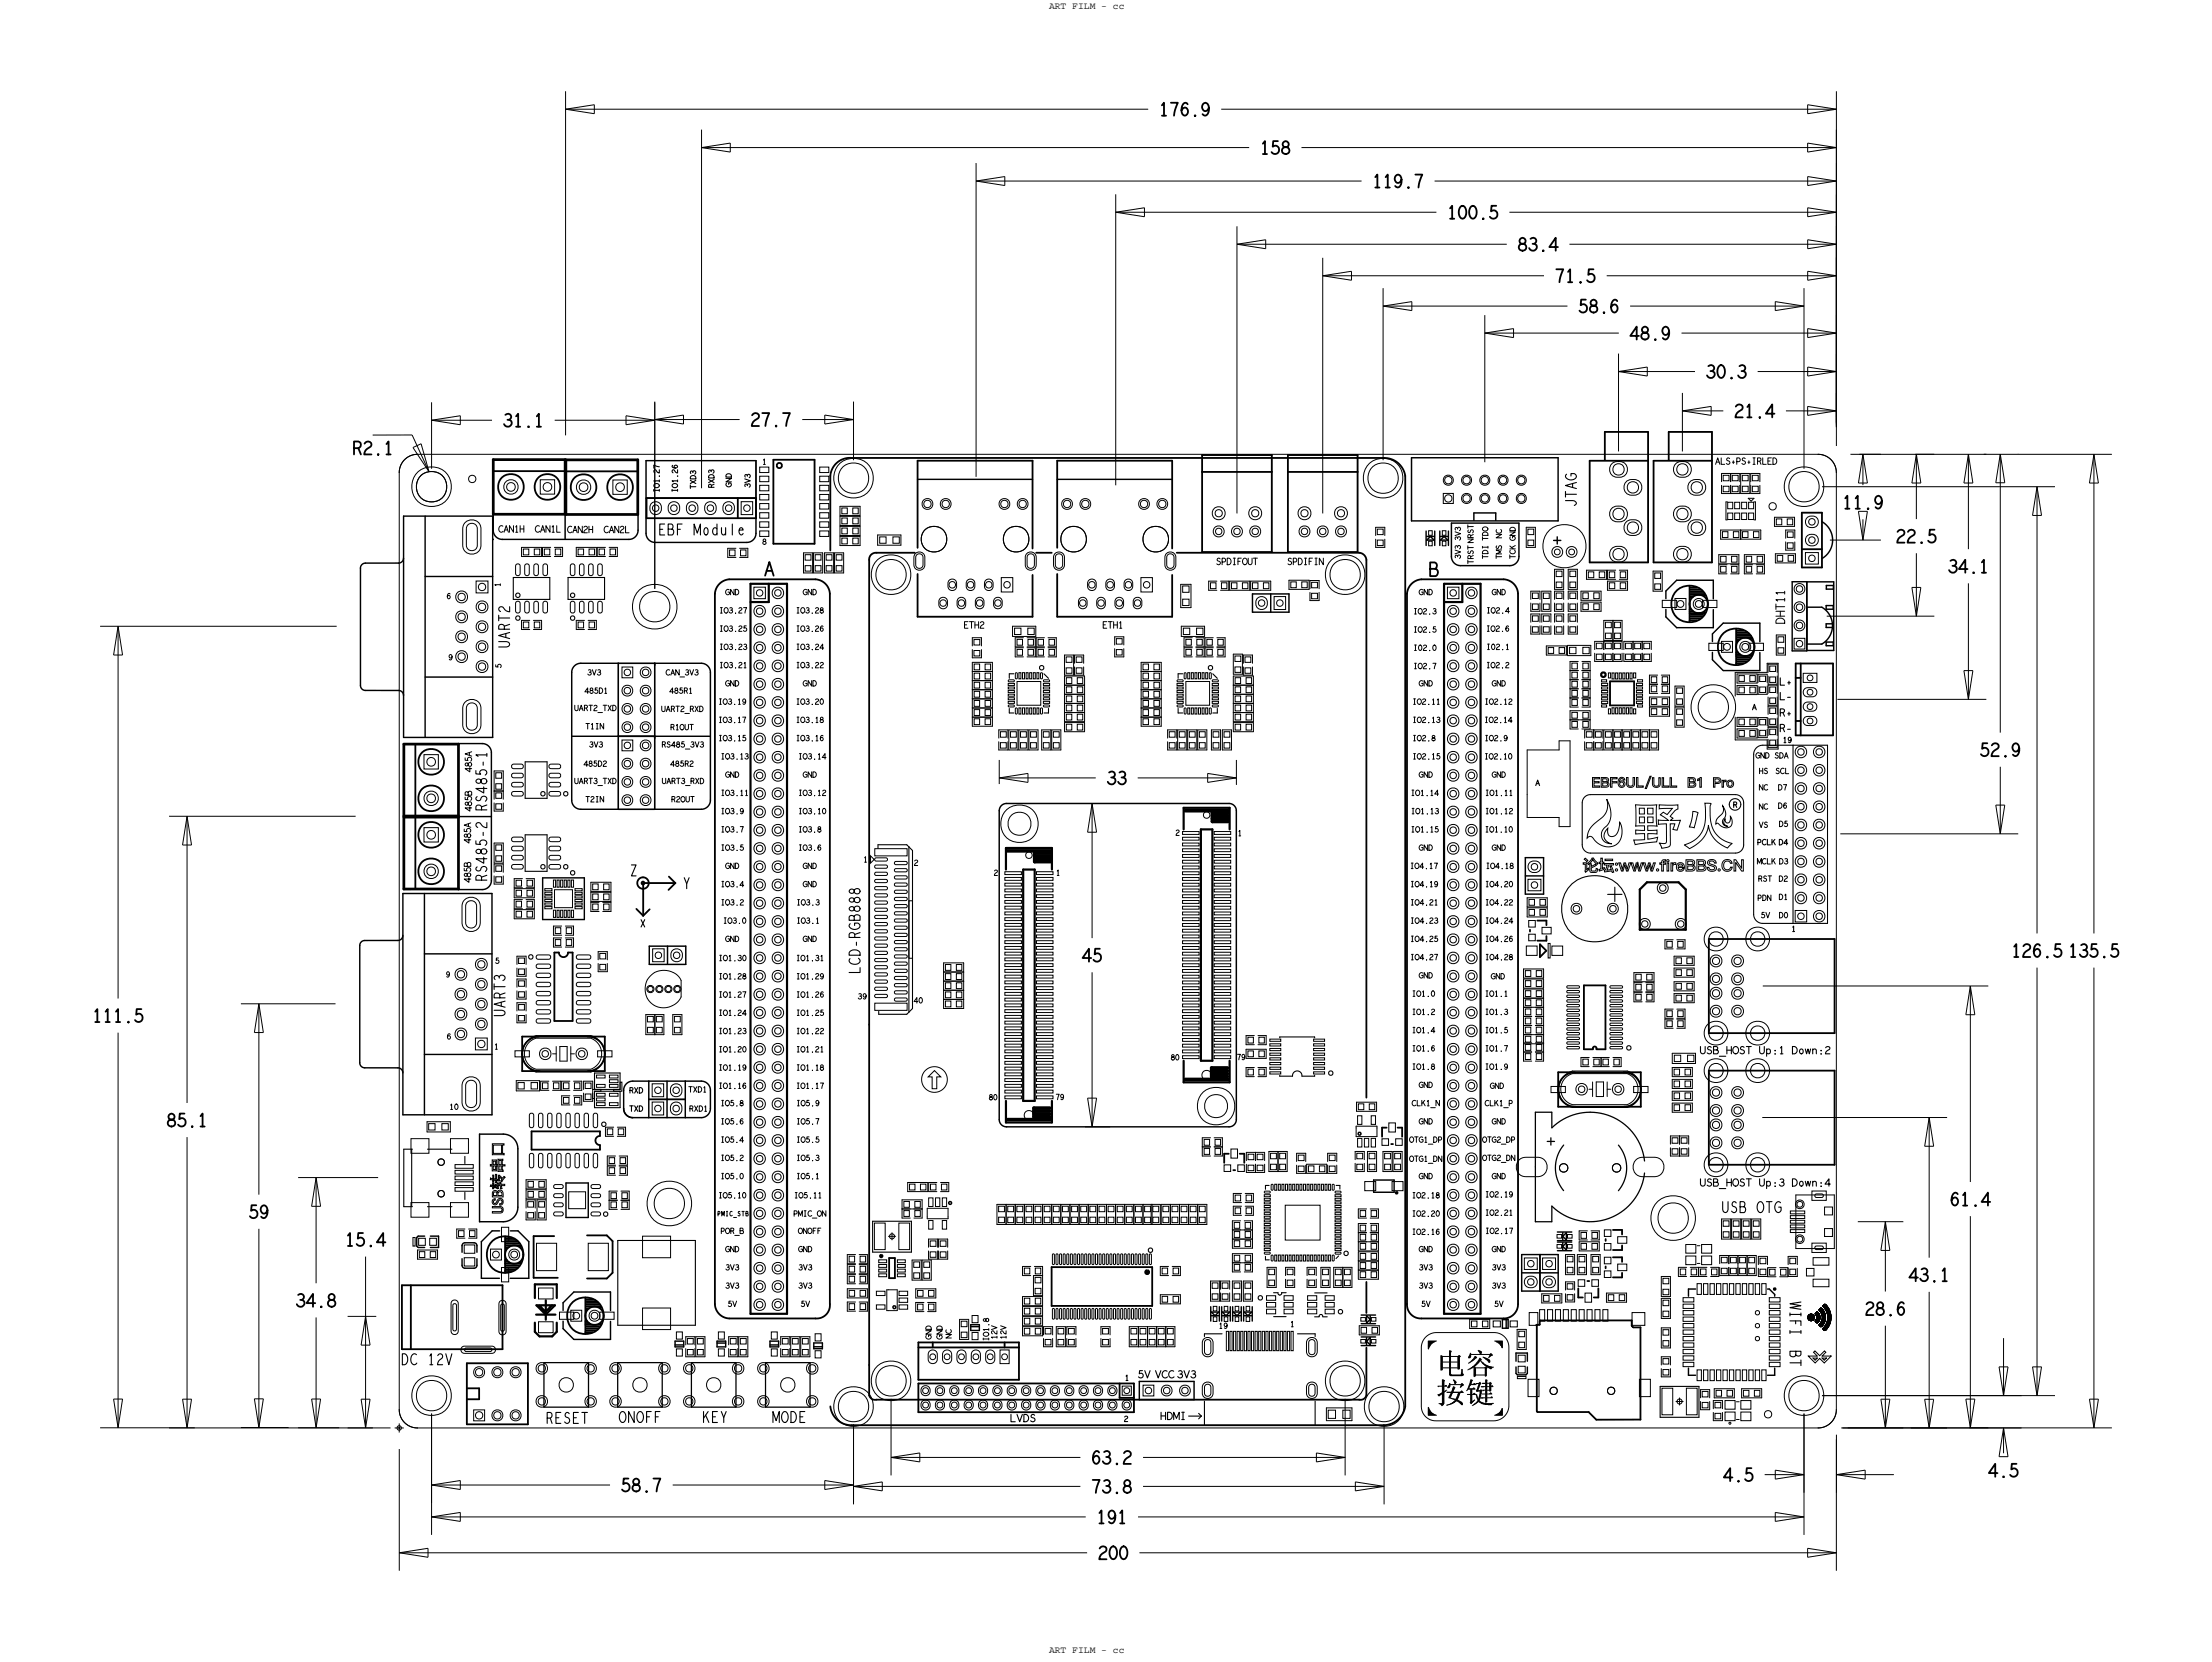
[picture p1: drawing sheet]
<svg xmlns="http://www.w3.org/2000/svg" width="308mm" height="231mm" viewBox="0 0 308 231" stroke-linecap="round" stroke-linejoin="round" font-family="sans-serif">
<defs><g id="words">
<text font-size="1.9" x="106.4" y="80.1">A</text>
<g font-size="1.8">
<text x="191" y="26.1">119.7</text>
<text x="69.9" y="59.4">31.1</text>
<text x="256.4" y="70.8">11.9</text>
<text x="287.8" y="133.2">135.5</text>
<text x="12.8" y="142.2">111.5</text>
</g>
<g font-size="1.5">
<text x="89" y="129">x</text>
<text x="97.8" y="198">KEY</text>
<text x="76" y="198.1">RESET</text>
</g>
<g font-size="1.3">
<text x="146" y="1.2">ART FILM - cc</text>
<text x="146" y="230.1">ART FILM - cc</text>
</g>
<text font-size="1" x="247.6" y="99.7">R+</text>
<g font-size=".8">
<text x="106.1" y="64.6">1</text>
<text x="69.6" y="81.7" transform="rotate(-90 69.6 81.7)">1</text>
<text x="243.8" y="98.8">A</text>
<text x="100.3" y="113.3">IO3.9</text>
<text x="213.7" y="109.3">A</text>
<text x="241.2" y="112.4">R</text>
<text x="100.3" y="115.8">IO3.7</text>
<text x="100.3" y="118.3">IO3.5</text>
<text x="111.1" y="115.8">IO3.8</text>
<text x="111.1" y="118.3">IO3.6</text>
<text x="120.1" y="120">1</text>
<text x="172.2" y="116.3">1</text>
<text x="100.3" y="123.4">IO3.4</text>
<text x="100.3" y="126">IO3.2</text>
<text x="110.8" y="126">IO3.3</text>
<text x="147" y="121.8">1</text>
<text x="100.6" y="128.5">IO3.0</text>
<text x="110.8" y="128.5">IO3.1</text>
<text x="249.3" y="129.7">1</text>
<text x="196.5" y="138.7">IO1.0</text>
<text x="196.5" y="141.2">IO1.2</text>
<text x="196.5" y="143.7">IO1.4</text>
<text x="206.6" y="138.7">IO1.1</text>
<text x="206.6" y="141.2">IO1.3</text>
<text x="206.6" y="143.7">IO1.5</text>
<text x="68.8" y="146">1</text>
<text x="196.5" y="146.3">IO1.6</text>
<text x="196.5" y="148.8">IO1.8</text>
<text x="206.6" y="146.3">IO1.7</text>
<text x="206.6" y="148.8">IO1.9</text>
<text x="179.5" y="184.7">1</text>
<text x="137.6" y="186.7" transform="rotate(-90 137.6 186.7)">IO1.8</text>
<text x="156.5" y="192.1">1</text>
</g>
</g></defs>
<!-- layer: Board Outline -->
<g fill="none" stroke="#000" stroke-width=".14">
<path d="M78.7 15.2l4-.6zM78.7 15.2l4 .6zM78.7 12.7v47.9zM78.7 15.2h81.1zM82.7 14.6v1.2zM97.6 18v49.9zM101.6 19.9v1.3zM170 15.2h85.6zM251.6 19.9l4 .6zM251.6 19.9v1.3zM251.6 14.6l4 .6zM251.6 14.6v1.2z"/>
<path d="M251.6 15.8l4-.6zM255.6 18v40.9zM255.6 12.7v46.8zM97.6 20.5h76.2zM97.6 20.5l4-.6zM97.6 20.5l4 .7zM135.8 25.2l4-.6zM135.8 25.2h53.7zM135.8 25.2l4 .6zM135.8 22.7v43.7zM139.8 24.6v1.2zM155.3 29.5l4-.6z"/>
<path d="M155.3 29.5h44.6zM155.3 29.5l4 .7zM155.3 27v40.5zM159.3 28.9v1.3zM172.1 34l4-.6zM172.1 34l4 .6zM172.1 31.5v40zM172.1 34h37.6zM176.1 33.4v1.2zM181.1 20.5h74.5zM184.1 38.4l4-.6zM184.1 38.4l4 .6z"/>
<path d="M184.1 35.9v35.6zM184.1 38.4h30.8zM188.1 37.8v1.2zM199.7 25.2h55.9zM210.1 29.5h45.5zM218.4 34h37.2zM223.6 38.4h32zM251.6 21.2l4-.7zM251.6 33.4l4 .6zM251.6 37.8l4 .6zM251.6 33.4v1.2zM251.6 34.6l4-.6z"/>
<path d="M251.6 37.8v1.2zM251.6 39l4-.6zM251.6 28.9l4 .6zM251.6 28.9v1.3zM251.6 30.2l4-.7zM251.6 24.6l4 .6zM251.6 24.6v1.2zM251.6 25.8l4-.6zM255.6 35.9v21.6zM255.6 31.5v27.9zM255.6 27v31zM255.6 22.7v36.1z"/>
<path d="M60.1 58.5l4-.6zM60.1 58.5l4 .6zM60.1 56v9.2zM60.1 58.5h8.4zM64.1 57.9v1.2zM77.2 58.5h13.9zM87.1 57.9l4 .6zM87.1 57.9v1.2zM87.1 59.1l4-.6zM91.1 58.4l4-.6zM91.1 58.4h11.8zM91.1 58.4l4 .6z"/>
<path d="M91.1 56v25.9zM91.1 55.9v26zM95.1 57.8v1.2zM111.7 58.4h7.1zM114.8 57.8l4 .6zM114.8 57.8v1.2zM114.8 59l4-.6zM118.8 55.9v8.1zM192.5 42.6l4-.6zM192.5 42.6l4 .6zM192.5 40.1v23.9zM192.5 42.6h25.6z"/>
<path d="M196.5 42v1.2zM206.6 46.4l4-.7zM206.6 46.4h18.7zM206.6 46.4l4 .6zM206.6 43.9v20.4zM210.6 45.7v1.3zM225.2 51.7l4-.6zM225.2 51.7h10.7zM225.2 51.7l4 .6zM225.2 49.2v13.6zM226.9 42.6h24.2zM229.2 51.1v1.2z"/>
<path d="M234 46.4h21.6zM234.1 57.2l4-.6zM234.1 57.2l4 .6zM234.1 54.7v8.1zM234.1 57.2h5.7zM238.1 56.6v1.2zM244.6 51.7h11zM247.1 42l4 .6zM247.1 42v1.2zM247.1 43.2l4-.6zM248.5 57.2h7.1zM251.1 40.1v25.1z"/>
<path d="M251.6 56.6l4 .6zM251.6 56.6v1.2zM251.6 57.8l4-.6zM251.6 45.7l4 .7zM251.6 51.1l4 .6zM251.6 45.7v1.3zM251.6 47l4-.6zM251.6 51.1v1.2zM251.6 52.3l4-.6zM255.6 54.7v7.4zM255.6 49.2v9.9zM255.6 43.9v15.5z"/>
<path d="M51.9 60.6l5.5-.1zM55.6 65.8v130.4zM57.4 60.5l2.3 5.2zM57.5 62.3l2.2 3.4zM57.5 62.3l1.1-.5zM58.1 63.2a2.54 2.54 0 0 0-2.5 2.6M58.1 63.2h194.9zM58.6 61.8l1.1 3.9zM253 63.2a2.54 2.54 0 0 1 2.6 2.6M253.6 67.7h32.4zM254.7 75.2h7.1zM255.6 65.8v130.4z"/>
<path d="M257.5 63.2h36.4zM258.6 67.2h1.3zM258.6 71.2l.7 4zM258.8 63.2h3zM259.3 63.2v4.3zM259.3 72.3v2.9zM259.3 63.2l-.7 4zM259.3 63.2l.6 4zM259.9 71.2l-.6 4zM266.1 67.2h1.2zM266.5 63.2h2.7zM266.7 63.2v9z"/>
<path d="M266.7 77v8.8zM266.7 63.2l-.6 4zM266.7 63.2l.6 4zM273.3 67.2h1.3zM273.9 63.2l-.6 4zM273.9 63.2v13.2zM273.9 63.2l.7 4zM276.1 63.2h.3zM277.8 67.2h1.2zM278.4 63.2l-.6 4zM278.4 63.2v38.8zM278.4 63.2l.6 4z"/>
<path d="M280.8 63.2h.1M282.9 71.7h1.2zM283.5 67.7l-.6 4zM283.5 67.7v62.2zM283.5 67.7l.6 4zM290.8 67.2h1.2zM291.4 63.2l-.6 4zM291.4 63.2v66.7zM291.4 63.2l.6 4zM13.9 87.2h33zM15.8 91.2h1.3zM16.4 87.2l-.6 4z"/>
<path d="M16.4 87.2v51.8zM16.4 87.2l.7 4zM241.5 99.8v3.2zM241.5 93.6h4.4zM241.5 93.6v3.3zM245.9 92.3h1.6zM245.9 92.3v1.3zM247.5 92.3v12zM254.2 85.8h15zM255.7 97.3h20.7zM266.1 81.8l.6 4zM266.1 81.8h1.2z"/>
<path d="M267.3 81.8l-.6 4zM273.3 93.3l.6 4zM273.3 93.3h1.3zM273.9 81.2v16.1zM274.6 93.3l-.7 4zM23.5 113.6h26zM25.4 117.6h1.3zM26 113.6l-.6 4zM26 113.6v39.9zM26 113.6l.7 4zM139.1 108.3l4-.7zM139.1 105.8v3.3z"/>
<path d="M139.1 108.3l4 .6zM139.1 108.3h13.4zM143.1 107.6v1.3zM146.6 111.8h.4zM149.5 111.8h5zM151.4 115.8h1.2zM152 111.8v18.8zM152 111.8l-.6 4zM152 111.8l.6 4zM158.3 108.3h13.8zM168.1 107.6l4 .7zM168.1 107.6v1.3z"/>
<path d="M168.1 108.9l4-.6zM172.1 105.8v3.4zM212.5 104.4v6.2zM212.5 113.8h4.5zM212.5 110.6v3.2zM212.5 104.4h4.5zM217 103.1v1.3zM217 115h1.5zM217 113.8v1.2zM217 103.1h1.5zM218.5 103.1v11.9zM220.5 119.6l.1-.2 .4 .4-.2 .1z"/>
<path d="M221.6 119.4h.2l.6 .7-.1 .2-.6-.7-.6 .7-.2-.2zM221.6 108.2h1v.2h-.8v.4h.7v.2h-.7v.4h.8v.2h-1zM222.8 119.4h.2v.6h.2v.2h-.2v.7l.3-.2v.3l-.7 .2-.1-.2 .3-.1v-.7h-.3v-.2h.3zM222.8 108.2h.7a.34 .34 0 0 1 .4 .2 .34 .34 0 0 1-.2 .5 .37 .37 0 0 1 .2 .4 .37 .37 0 0 1-.4 .3h-.7zM223 108.4h.6l.1 .2-.2 .2h-.5zM223 109h.6l.1 .3-.1 .1h-.6zM223.4 119.6h1v.2h-1zM223.6 111.2a3.3 3.3 0 0 1 .2 3.6 1.77 1.77 0 0 0-.9 1.8 1.35 1.35 0 0 0 1.4 .8 1.18 1.18 0 0 1-1.1-.9 1.18 1.18 0 0 1 .6-1.2 .85 .85 0 0 0 .5 1.1 1.16 1.16 0 0 0 1-1.2l.1-.8a2.51 2.51 0 0 1-.6 3.2 2.62 2.62 0 0 1-3.3-1.1 .47 .47 0 0 0-.6 .2 3 3 0 0 1 1.6-2.6 2.4 2.4 0 0 0 1.1-2.9zM224.1 108.2h.9v.2h-.7v.4h.7v.2h-.7v.6h-.2zM225.4 108.3a.44 .44 0 0 1 .7 .3h-.2a.31 .31 0 0 0-.4-.2 .31 .31 0 0 0-.1 .4 .45 .45 0 0 1 .6 .1 .45 .45 0 0 1-.1 .7 .45 .45 0 0 1-.6-.2l-.1-.6zM226.4 108.2h.2v.9a.35 .35 0 0 0 .3 .3 .35 .35 0 0 0 .4-.3v-.9h.2v.9a.56 .56 0 0 1-.6 .5 .56 .56 0 0 1-.5-.5zM227.6 112h3l-.1 2.1 .1 .9-1.3-.1v.7l1.3-.1v.6l-1.3-.1v.8l1.4-.3-.1 .7-3 .4-.2-.7h1.5v-.9l-1.3 .1v-.6l1.3 .1v-.3v-.4l-1.3 .1z"/>
<path d="M227.7 108.2h.2v1.2h.8v.2h-1zM228.1 112.5h.7v.8h-.7zM228.2 113.7h.7v.8h-.7zM229.3 112.5h.7l.1 .8h-.8zM229.3 113.7h.8v.8h-.8zM229.6 108h.2l-.7 1.7h-.1zM230 108.2h.2v.9a.34 .34 0 0 0 .3 .3 .34 .34 0 0 0 .4-.3v-.9h.2v.9a.55 .55 0 0 1-.6 .5 .55 .55 0 0 1-.5-.5zM230.9 112h2.6v.6l-.4 .3-.7 .7 .4 .3-.3 .3h1.4l-.5 1.3-.6-.1 .3-.7h-.7l.1 2.8a.53 .53 0 0 1-.7 .5l-.5 .1-.4-.8 .6 .1a.39 .39 0 0 0 .4-.2 .39 .39 0 0 0 0-.4v-2.1h-1.1v-.6l1.4 .1-1.1-.8 .4-.4 .5 .4 .7-.9-1.8 .1zM231.3 108.2h.2v1.2h.7v.2h-.9zM231.3 119.7h.5v.2l-.3 .1v.1h.3v.2h-.3v.9h-.2v-.9h-.3v-.2h.3zM232.4 108.2h.2v1.2h.7v.2h-.9zM234.6 119.7h.8a.4 .4 0 0 1 .4 .2 .4 .4 0 0 1-.2 .5 .43 .43 0 0 1 .3 .5 .43 .43 0 0 1-.5 .3h-.8z"/>
<path d="M234.9 119.9h.4a.24 .24 0 0 1 .3 .2 .24 .24 0 0 1-.3 .2h-.4zM234.9 108.2h.6a.34 .34 0 0 1 .4 .3 .34 .34 0 0 1-.2 .4 .37 .37 0 0 1 .3 .4 .37 .37 0 0 1-.5 .3h-.6zM235.1 109h.6l.1 .3-.2 .1h-.5zM235.1 108.4h.6v.2l-.1 .2h-.5zM235.6 112.9l.7 .2-.5 2.1-.7-.1 .3-1zM236.2 119.7h.7a.4 .4 0 0 1 .4 .2 .4 .4 0 0 1-.2 .5 .43 .43 0 0 1 .3 .5 .43 .43 0 0 1-.5 .3h-.7zM236.3 108.4l.5-.2v1.4h-.2v-1.1l-.3 .1zM236.4 119.9h.4a.24 .24 0 0 1 .3 .2 .24 .24 0 0 1-.3 .2h-.4zM237.3 111.8h.8l-.1 .5v.9a3.8 3.8 0 0 0 3 4.2l-.6 .6a3.9 3.9 0 0 1-2.6-3.1 4.2 4.2 0 0 1-2.7 3.2l-.7-.5 .8-.3 .8-.5 .5-.5 .4-.6a4.8 4.8 0 0 0 .5-2.1zM237.7 119.8a.67 .67 0 0 1 1.1 .3h-.2a.36 .36 0 0 0-.4-.3 .36 .36 0 0 0-.3 .3l.5 .3a.47 .47 0 0 1 .5 .5 .47 .47 0 0 1-.7 .4l-.3-.1-.2-.2-.1-.3h.2a.41 .41 0 0 0 .4 .4 .41 .41 0 0 0 .4-.4 1.17 1.17 0 0 1-1-.6zM238.5 108.2h.5a.41 .41 0 0 1 .5 .4 .41 .41 0 0 1-.5 .4h-.3v.6h-.2zM238.7 108.4h.3a.24 .24 0 0 1 .3 .2 .24 .24 0 0 1-.3 .3h-.3z"/>
<path d="M239.7 108.6h.1v.1l.2-.1h.2v.2h-.2l-.1 .2-.1 .6h-.1zM239.7 112.1l.4 .9v.7a.75 .75 0 0 0-.3 1 .71 .71 0 0 0 .7 .3 .58 .58 0 0 1-.6-.4 .58 .58 0 0 1 .2-.6 .38 .38 0 0 0 .3 .5 .38 .38 0 0 0 .4-.4v-.5a1.09 1.09 0 0 1-.1 1.5 1.54 1.54 0 0 1-1.7-.5l-.2 .1v-.2a1.09 1.09 0 0 1 .5-.9 1.07 1.07 0 0 0 .4-1.5zM239.9 119.8a.71 .71 0 0 1 1.2 .3h-.3a.53 .53 0 0 0-.7-.2 .53 .53 0 0 0-.2 .8 .48 .48 0 0 0 .5 .4 .48 .48 0 0 0 .4-.4h.3a.76 .76 0 0 1-1.1 .5 .76 .76 0 0 1-.3-1.1zM241.3 119.7h.3l.8 1.1v-1.1h.2v1.5h-.2l-.8-1.2v1.2h-.3zM241.5 103h4.4zM245.9 103v1.3zM245.9 104.3h1.6zM256.1 116.1h24.8zM277.8 112.1l.6 4zM277.8 112.1h1.2zM278.4 106.7v9.4zM279 112.1l-.6 4z"/>
<path d="M33.5 139.7h13.2zM36 139.7l-.6 4zM36 139.7v26.6zM36 139.7l.7 4zM152 135.3v21.5zM220.3 120.1h.5v.9l.3-.2v.2l-.5 .4v-.2v-.9h-.3zM221.3 120.2h.2v.4l.5-.3 .2 .1-.7 .4v.4h.5l.1-.3h.2a.36 .36 0 0 1-.3 .5l-.7-.1zM223.3 120.2h1.2v.2h-.6l-.3 .7 .6-.1-.1-.4 .1-.1 .4 .9h-.2a.25 .25 0 0 0-.2-.2 .25 .25 0 0 0-.3 .1l-.6 .1v-.2l.1-.1 .3-.7h-.4zM225.3 120.1h.2l.3 .9 .2-.9h.2l.3 .9 .2-.9h.3l-.4 1.1h-.2l-.3-.8-.2 .8h-.2zM227 120.1h.2l.3 .9 .2-.9h.2l-.3 1.1h-.2zM227.9 120.1l.3 .9 .2-.9h.3l-.4 1.1h-.2l-.3-.8zM228.7 120.1h.2l.3 .9 .2-.9h.2l.3 .9 .2-.9h.3l-.4 1.1h-.2l-.3-.8-.2 .8h-.2z"/>
<path d="M232 120.1h.2v1.1h-.2zM232.5 120.1h.3v.2l.2-.2h.2v.2a.31 .31 0 0 0-.4 .3v.6h-.3zM233.4 120.2a.56 .56 0 0 1 .7-.1 .56 .56 0 0 1 .3 .6h-.9a.32 .32 0 0 0 .3 .4 .32 .32 0 0 0 .4-.2h.2a.59 .59 0 0 1-.9 .3 .59 .59 0 0 1-.1-1zM233.6 120.3a.31 .31 0 0 1 .4 0 .31 .31 0 0 1 .2 .3h-.6zM234.9 120.5h.4a.27 .27 0 0 1 .4 .3 .27 .27 0 0 1-.4 .2h-.4zM236.4 120.5h.4a.27 .27 0 0 1 .4 .3 .27 .27 0 0 1-.4 .2h-.4zM245.3 137.2h31.4zM274.2 137.2l-.6 4zM274.2 137.2v27.3zM274.2 137.2l.6 4zM283.5 134.7v59.5zM291.4 134.7v64z"/>
<path d="M16.4 143.7v55zM26 158.3v40.4zM35.4 143.7h1.3zM68.5 159.2h1.6v.2h-.2v1.1h.3v.2h-1.7zM68.7 159.4h1.1v1.1h-1.1zM130 149l.9 .9h-.5v1.6h-.7v-1.6h-.5zM151 156.8h3.5zM151.4 152.8l.6 4zM151.4 152.8h1.2zM152.6 152.8l-.6 4zM245.3 155.5h25.7zM267.9 159.5h1.2z"/>
<path d="M268.5 155.5l-.6 4zM268.5 155.5v19.5zM268.5 155.5l.6 4zM273.6 141.2h1.2zM36 171v27.7zM41.5 163.9h11.1zM43.4 167.9h1.2zM44 163.9l-.6 4zM44 163.9v14.7zM44 163.9l.6 4zM50.9 174.9v8.3zM68.3 164.9l.3 .1v-.4h.1v.4l.5 .2v-.2h-.3v-.2h.3v-.2h.1v.2h.3l-.1-.2h.2a.31 .31 0 0 0 .5 .2v.2h-.4v.2a.12 .12 0 0 1 0 .2 .12 .12 0 0 1-.2 0 .12 .12 0 0 1 0-.2v-.2h-.3l.1 .4h-.2l-.5-.2v.2h-.1v-.2l-.4-.1z"/>
<path d="M68.5 161.4h.6v.7h.2v-.8h.7l-.1 .8h.4v.2h-.4v.5h.1v.2h-.7v-.7h-.2v.7h-.6v-.7h-.3v-.2h.3zM68.5 167.9h1.1a.45 .45 0 0 1 .4 .5 .45 .45 0 0 1-.4 .4h-1.1v-.2h1.1a.26 .26 0 0 0 .3-.2 .26 .26 0 0 0-.3-.3h-1.1zM68.6 163.5h.1v.6h.3v-.7h.1v.7l.3 .1v-.6h.1l.3 .3a.18 .18 0 0 0 .2 0 .18 .18 0 0 0 .1-.2l.2 .1-.5 .7-.1-.1a.35 .35 0 0 0 .1-.4 .35 .35 0 0 0-.3-.2v.6l-.4-.1v.3h-.1v-.3l-.3-.1v.3h-.1a.23 .23 0 0 0 0-.3 .23 .23 0 0 0-.4 0l.1-.2h.3zM68.6 165.8a.35 .35 0 0 1 .6 .1 .42 .42 0 0 1 .5-.2 .42 .42 0 0 1 .3 .4v.5h-1.5v-.6zM68.6 166.9l.3-.1v.2a.25 .25 0 0 0-.2 .3 .25 .25 0 0 0 .3 .2 .25 .25 0 0 0 .1-.3 .47 .47 0 0 1 .6-.4 .47 .47 0 0 1 .4 .5 .47 .47 0 0 1-.6 .4v-.2a.28 .28 0 0 0 .4-.2 .28 .28 0 0 0-.3-.3 .28 .28 0 0 0-.3 .3 .43 .43 0 0 1-.6 .3 .43 .43 0 0 1-.1-.7zM68.6 161.6h.3v.5h-.3zM68.6 162.3h.3v.5h-.3zM68.7 165.9h.3l.1 .1v.4h-.4zM69.4 165.9h.1h.3l.1 .5h-.6zM69.4 161.5h.4v.6h-.4zM69.4 162.3h.4v.5h-.4zM258.5 170h6.4z"/>
<path d="M261.8 174h1.2zM262.4 170l-.6 4zM262.4 170v9.8zM262.4 170l.6 4zM268.5 179.8v18.9zM274.2 169.3v29.4zM13.9 198.7h13.2zM15.8 194.7l.6 4zM15.8 194.7h1.3zM17.1 194.7l-.7 4zM23.5 198.7h28.4zM25.4 194.7l.6 4z"/>
<path d="M25.4 194.7h1.3zM26.7 194.7l-.7 4zM33.5 198.7h6.7zM35.4 194.7l.6 4zM35.4 194.7h1.3zM36.7 194.7l-.7 4zM41.5 198.7h5.7zM43.4 194.7l.6 4zM43.4 194.7h1.2zM44 183.4v15.3zM44.6 194.7l-.6 4zM48.4 198.7h6z"/>
<path d="M48.4 183.2h4zM50.3 187.2h1.2zM50.3 194.7l.6 4zM50.3 194.7h1.2zM50.9 183.2l-.6 4zM50.9 183.2v15.5zM50.9 183.2l.6 4zM51.5 194.7l-.6 4zM55.6 196.2a2.54 2.54 0 0 0 2.5 2.5M58.1 198.7h194.9zM60.1 196.7v12.5zM60.1 196.7v16.9z"/>
<path d="M118.8 198.3v11.1zM118.8 198.3v10.9zM124 194.7v10.6zM187.2 194.7v10.6zM192.6 198.3v11.1zM251.1 196.7v11zM251.1 196.7v16.9zM251.6 183.3v.1zM251.6 183.2v.3zM251.6 183.2v.4zM251.6 183.1v.5zM251.7 183.1v.5z"/>
<path d="M251.7 188.7h1.2l-.5-.5 .2-.2 .6 .7 .7-.7 .2 .2-.5 .5h1.2l-.9 1-.7-.6-.6 .6zM251.7 183.1v.6zM251.7 183v.7zM251.8 183v.7zM251.8 183v.8zM251.8 182.9v.9zM251.9 182.9v.9zM252 182.9v.9zM252.1 182.9v.9zM252.2 182.9v.9zM252.3 182.9v.9zM252.3 183v.8z"/>
<path d="M252.3 183v.7zM252.3 189h.6l-.3 .3zM252.4 183v.7zM252.4 183.1v.6zM252.4 183.1v.5zM252.5 183.1v.5zM252.5 183.2v.4zM252.5 183.2v.3zM252.5 183.3v.2zM252.5 183.3v.1zM252.5 183.3h.1M252.6 182.8h.1"/>
<path d="M252.6 183.9h.1M252.6 183.8h.1M252.6 183.8v.1zM252.6 182.8v.1zM252.7 183.8v.1zM252.7 182.8v.1zM252.7 183.8v.2zM252.7 182.8v.2zM252.7 182.7v.3zM252.7 183.7v.3zM252.7 182.7v.4zM252.8 183.6v.4z"/>
<path d="M252.8 182.7v.4zM252.8 183.6v.5zM252.8 182.6v.5zM252.8 183.5v.6zM252.8 182.6v.6zM252.8 182.6v.7zM252.8 183.4v.7zM252.8 182.6v1.5zM252.9 182.6v1.5zM253 182.6v1.5zM253 182.7v1.4zM253 182.7v1.3z"/>
<path d="M253.1 182.7v1.3zM253.1 182.8v1.2zM253.1 182.8v1.1zM253.1 182.3h.1M253.1 184.4h.1M253.2 182.3v.1zM253.2 184.4h.1M253.2 182.8v1.1zM253.2 184.3v.1zM253.2 184.3v.2zM253.2 182.9v.9zM253.2 182.2v.2z"/>
<path d="M253.2 183v.8zM253.2 183v.7zM253.2 182.2v.3zM253.3 182.2v.3zM253.3 184.3v.2zM253.3 183.1v.5zM253.3 184.2v.3zM253.3 184.2v.4zM253.3 182.1v.4zM253.3 183.2v.3zM253.3 183.3v.2zM253.3 183.4h.1"/>
<path d="M253.3 182.1v.5zM253.3 184.1v.5zM253.4 182.1v.5zM253.4 184.1v.5zM253.4 184.1v.6zM253.4 182.1v.6zM253.4 184v.7zM253.4 184v.6zM253.5 182.1v.7zM253.5 184v.6zM253.5 183.9v.7zM253.5 182.1v.8z"/>
<path d="M253.5 183.8v.8zM253.5 182.1v.9zM253.5 183.7v.9zM253.6 183.7v.9zM253.6 182.1v.9zM253.6 194.2h32.4zM253.6 194.2h27.7zM253.6 183.6v1zM253.6 182.1v1zM253.6 189h.6l-.3 .3zM253.6 182.2v.9zM253.6 183.5v1z"/>
<path d="M253.6 182.2v1zM253.6 183.4v1.1zM253.6 182.2v1.1zM253.6 182.2v2.3zM253.7 182.2v2.3zM253.7 182.3v2.1zM253.7 181.7h.1M253.7 184.9h.1M253.7 181.7v.1zM253.7 184.9v.1zM253.7 181.7v.2zM253.7 184.8v.2z"/>
<path d="M253.7 182.4v1.9zM253.8 181.7v.2zM253.8 184.8v.2zM253.8 182.4v1.9zM253.8 184.8v.3zM253.8 181.6v.3zM253.8 182.5v1.8zM253.8 182.5v1.7zM253.8 181.6v.4zM253.8 184.7v.4zM253.9 181.6v.4zM253.9 184.7v.4z"/>
<path d="M253.9 182.5v1.7zM253.9 184.7v.5zM253.9 182.6v1.6zM253.9 182.6v1.5zM253.9 181.5v.5zM253.9 181.5v.6zM253.9 184.6v.6zM253.9 182.7v1.4zM253.9 182.7v1.3zM254 181.5v.6zM254 184.6v.6zM254 182.7v1.3z"/>
<path d="M254 182.8v1.2zM254 182.8v1.1zM254 181.5v.7zM254 184.5v.7zM254 182.9v.9zM254 183v.8zM254 183v.7zM254 183.1v.5zM254 181.5v.8zM254.1 181.5v.8zM254.1 184.4v.8zM254.1 183.2v.3z"/>
<path d="M254.1 181.6v.7zM254.1 184.4v.7zM254.1 181.6v.8zM254.1 184.3v.8zM254.2 181.7v.7zM254.2 184.3v.8zM254.2 181.7v.8zM254.2 184.3v.7zM254.2 184.2v.8zM254.2 181.7v.9zM254.2 184.1v.9zM254.2 181.8v.9z"/>
<path d="M254.2 184.1v.8zM254.2 184v.9zM254.3 181.8v.9zM254.3 184v.9zM254.3 181.8v1zM254.3 183.9v1zM254.3 181.8v1.1zM254.3 183.8v1.1zM254.3 183.7v1.1zM254.3 181.9v1.1zM254.3 183.6v1.2zM254.3 181.9v1.2z"/>
<path d="M254.4 183.5v1.3zM254.4 181.9v1.3zM254.4 183.4v1.4zM254.4 181.9v1.4zM254.4 181.9v2.9zM254.4 182v2.7zM254.5 182v2.7zM254.5 182.1v2.5zM254.5 182.2v2.4zM254.5 182.2v2.3zM254.6 182.2v2.3zM254.6 182.3v2.1z"/>
<path d="M254.6 182.4v1.9zM254.7 182.5v1.7zM254.7 182.6v1.5zM254.7 182.7v1.3zM254.8 182.8v1.2zM254.8 182.8v1.1zM254.8 182.9v.9zM254.8 183v.7zM254.8 183.1v.6zM254.8 183.1v.5zM254.8 183.2v.3zM254.8 183.3v.1z"/>
<path d="M255.6 196.2a2.54 2.54 0 0 1-2.6 2.5M255.6 199.7v8zM256.2 198.7h25.1zM256.4 198.7h8.5zM257.1 198.7h36.8zM261.8 194.7l.6 4zM261.8 194.7h1.2zM262.4 184.5v14.2zM263 194.7l-.6 4zM265.9 198.7h5.1zM267.9 194.7l.6 4zM267.9 194.7h1.2z"/>
<path d="M269.1 194.7l-.6 4zM273.6 194.7l.6 4zM273.6 194.7h1.2zM274.1 198.7h2.6zM274.8 194.7l-.6 4zM278.2 190.2l.6 4zM278.2 190.2h1.3zM278.8 186.2v8zM278.8 198.7v3.6zM278.8 198.7l-.6 4zM278.8 198.7l.7 4zM279.5 190.2l-.7 4z"/>
<path d="M282.9 190.2l.6 4zM282.9 190.2h1.2zM284.1 190.2l-.6 4zM290.8 194.7l.6 4zM290.8 194.7h1.2zM292 194.7l-.6 4zM55.6 216.1l4-.6zM55.6 201.7v16.9zM55.6 216.1l4 .6zM55.6 216.1h95.7zM59.6 215.5v1.2zM60.1 206.7l4-.6z"/>
<path d="M60.1 211.1l4-.6zM60.1 206.7l4 .6zM60.1 211.1l4 .6zM60.1 211.1h91zM60.1 206.7h24.8zM64.1 206.1v1.2zM64.1 210.5v1.2zM93.6 206.7h25.2zM114.8 206.1l4 .6zM114.8 206.1v1.2zM114.8 207.3l4-.6zM118.8 206.9l4-.7z"/>
<path d="M118.8 206.9l4 .6zM118.8 206.9h31.6zM122.8 206.2v1.3zM124 202.8l4-.6zM124 202.8h26.4zM124 202.8l4 .7zM128 202.2v1.3zM158.4 211.1h92.7zM158.6 216.1h97zM159.1 202.8h28.1zM159.1 206.9h33.5zM183.2 202.2l4 .6z"/>
<path d="M183.2 202.2v1.3zM183.2 203.5l4-.7zM188.6 206.2l4 .7zM188.6 206.2v1.3zM188.6 207.5l4-.6zM245.6 205.2h5.5zM247.1 204.6l4 .6zM247.1 210.5l4 .6zM247.1 204.6v1.3zM247.1 205.9l4-.7zM247.1 210.5v1.2zM247.1 211.7l4-.6z"/>
<path d="M251.6 215.5l4 .6zM251.6 215.5v1.2zM251.6 216.7l4-.6zM255.6 200.3v18.3zM255.6 205.2l4-.6zM255.6 205.2l4 .7zM255.6 205.2h8zM259.6 204.6v1.3zM278.2 202.7h1.3z"/>
<circle cx="60.1" cy="67.8" r="2.12"/>
<circle cx="143.2" cy="119" r=".45"/>
<circle cx="167.9" cy="113.4" r=".45"/>
<circle cx="225.7" cy="109.1" r=".29"/>
<circle cx="232.1" cy="119.8" r=".16"/>
<circle cx="240.8" cy="109.1" r=".5"/>
<circle cx="240.8" cy="109.1" r=".32"/>
<circle cx="225" cy="121.1" r=".16"/>
<circle cx="225" cy="120.3" r=".16"/>
<circle cx="230.7" cy="121.1" r=".16"/>
<circle cx="239.2" cy="121.1" r=".16"/>
<circle cx="130" cy="150.2" r="1.79"/>
<circle cx="143.2" cy="155.2" r=".66"/>
<circle cx="167.9" cy="149.6" r=".66"/>
</g>
<g fill="none" stroke="#000" stroke-width=".2">
<path d="M68.6 75.1h.1M68.6 71.7v2.1zM68.6 73.8a1.27 1.27 0 0 0 1.3 1.3M69.9 75.1h17.6zM78.6 71.7v3.3zM88.8 73.8a1.27 1.27 0 0 1-1.3 1.3M88.8 71.7v2.1zM89.9 64.1h15.3zM89.9 64.1v10.1zM89.9 74.2a1.27 1.27 0 0 0 1.3 1.3M89.9 69.3h15.3zM91.2 75.5h12.7z"/>
<path d="M105.2 74.2a1.27 1.27 0 0 1-1.3 1.3M105.2 64.1v10.1zM202 72.8h9.4zM202 72.8v4.7zM202 77.5a1.27 1.27 0 0 0 1.3 1.2M203.3 78.7h6.8zM211.4 77.5a1.27 1.27 0 0 1-1.3 1.2M211.4 72.8v4.7zM253.6 72.6a2.96 2.96 0 0 1 0 5.1M79.6 93.6v17.8zM80.8 92.3h5.2zM80.8 92.3a1.27 1.27 0 0 0-1.2 1.3"/>
<path d="M91.1 92.3h6.5zM97.6 92.3a1.27 1.27 0 0 1 1.3 1.3M98.9 93.6v17.8zM251.4 81h3.8zM251.4 81v9.5zM251.4 90.5h3.8zM251.5 84.5h2zM251.5 84.5v5.1zM251.5 89.6h2zM253.5 84.5a2.96 2.96 0 0 1 0 5.1M254.1 84.3v.5zM254.1 84.3h1z"/>
<path d="M254.1 86.8v.5zM254.1 86.8h1zM254.1 89.4h1zM254.1 89.4v.5zM254.1 84.8h1zM254.1 87.3h1zM254.1 89.9h1zM254.2 81.5h1zM254.2 81.5v.5zM254.2 82h1zM255.1 84.3v.5zM255.1 86.8v.5z"/>
<path d="M255.1 89.4v.5zM255.2 81.5v.5zM255.2 81v9.5zM63.8 113.6h4.6zM63.8 103.5h3.3zM67.1 103.5a1.27 1.27 0 0 1 1.3 1.3M68.4 104.8v17.7zM79.6 102.5h6.4zM79.6 111.4a1.27 1.27 0 0 0 1.2 1.2M80.8 112.6h5.2zM91.1 102.5h7.8zM91.1 112.6h6.5z"/>
<path d="M98.9 111.4a1.27 1.27 0 0 1-1.3 1.2M139.1 112.8v43zM140.1 111.8h30.9zM140.1 111.8a1.02 1.02 0 0 0-1 1M171 111.8a1.02 1.02 0 0 1 1.1 1M172.1 112.8v43zM63.8 123.8h3.3zM68.4 122.5a1.27 1.27 0 0 1-1.3 1.3M66.7 157.8h3.3zM66.7 157.8v12.2zM70 157.8a2.03 2.03 0 0 1 2.1 2.1M72.1 159.9v8.1z"/>
<path d="M86.8 151.7v2.6zM86.8 154.3a1.27 1.27 0 0 0 1.3 1.2M88.1 155.5h2.2zM88.1 150.5h2.2zM88.1 150.5a1.27 1.27 0 0 0-1.3 1.2M95.4 155.5h2.2zM95.4 150.5h2.2zM97.6 150.5a1.27 1.27 0 0 1 1.3 1.2M98.9 151.7v2.6zM98.9 154.3a1.27 1.27 0 0 1-1.3 1.2M139.1 155.8a1.02 1.02 0 0 0 1 1M140.1 156.8h30.9z"/>
<path d="M172.1 155.8a1.02 1.02 0 0 1-1.1 1M66.7 170h3.3zM72.1 168a2.03 2.03 0 0 1-2.1 2"/>
</g>
<g fill="none" stroke="#000" stroke-width=".15">
<path d="M89.9 69.3h.1M105.2 64.1v5.5zM220.2 111.7v5.9zM220.2 117.6a1.15 1.15 0 0 0 1.1 1.1M221.3 110.6h20.2zM221.3 118.7h20.2zM221.3 110.6a1.15 1.15 0 0 0-1.1 1.1M241.5 110.6a1.15 1.15 0 0 1 1.2 1.1M242.7 111.7v5.9zM242.7 117.6a1.15 1.15 0 0 1-1.2 1.1M244.1 105v22.2zM245.3 103.7h4.2z"/>
<path d="M245.3 103.7a1.27 1.27 0 0 0-1.2 1.3M244.1 127.2a1.27 1.27 0 0 0 1.2 1.3M245.3 128.5h4.2zM165.4 197.1h1.8zM166.8 196.7l.4 .4zM167.2 197.1l-.4 .4z"/>
<circle cx="241.5" cy="112" r=".8"/>
</g>
<g fill="none" stroke="#000" stroke-width=".25">
<path d="M115.6 66.2v10.4zM118.6 63.7h74zM118.6 63.7a2.73 2.73 0 0 0-3 2.5M121 77.9v64.7zM122 76.9h5.3zM122 76.9a.93 .93 0 0 0-1 1M144.2 76.9h2.2zM163.8 76.9h25.4zM189.2 76.9a1.09 1.09 0 0 1 1 1M190.2 77.9v74.9zM192.6 63.7a2.95 2.95 0 0 1 3 2.5M195.6 66.2v129.5z"/>
<path d="M99.5 82.6v98.9zM101.5 80.6h12zM101.5 80.6a2.17 2.17 0 0 0-2 2M113.5 80.6a2.13 2.13 0 0 1 2 2M115.5 82.6v98.9zM195.8 82.6v98.9zM197.8 80.6h11.5zM197.8 80.6a2.18 2.18 0 0 0-2 2M209.3 80.6a2.1 2.1 0 0 1 2 2M211.3 82.6v98.9zM88.6 126.5l.9 1zM89.5 122.9h4.5z"/>
<path d="M89.5 123v4.5zM90.4 126.6l-.9 .9zM93.1 122l.9 .9zM94 122.9l-1 1zM121 142.6v47.4zM190.2 178.4v4.3zM99.5 181.5a2.08 2.08 0 0 0 2 2M101.5 183.5h12zM115.5 181.5a1.84 1.84 0 0 1-2 2M115.6 195.7a2.94 2.94 0 0 0 3 2.7M118.6 198.4h74zM121 194.2a.83 .83 0 0 0 1 .6"/>
<path d="M121 190v4.2zM122 194.8h67.2zM190.2 194.2l-.3 .4a.83 .83 0 0 1-.7 .2M190.2 187.6v6.6zM195.6 195.7a3.1 3.1 0 0 1-3 2.7M195.8 181.5a1.92 1.92 0 0 0 2 2M197.8 183.5h11.5zM211.3 181.5a1.98 1.98 0 0 1-2 2"/>
<circle cx="89.5" cy="122.9" r=".8"/>
<circle cx="89.5" cy="122.9" r=".2"/>
</g>
<!-- layer: Components -->
<g fill="none" stroke="#000" stroke-width=".2">
<path d="M50.2 79.1v16.3zM50.9 78.4h4.6zM50.9 78.4l-.5 .2-.2 .5M56.2 77.7l-.3 .5-.4 .2M56.2 71.8h12.4zM56.2 71.8v30.8zM59.2 71.8v30.8zM68.6 71.8v30.8zM127.7 66.7h16zM147.1 66.7h16zM196.4 63.7h20.4zM196.4 63.7v8.8z"/>
<path d="M196.4 72.5h20.4zM198.5 73.9v2zM198.6 75.2l.5-.5zM198.6 74.7h1zM198.6 75.2h1zM199.1 74.7l.5 .5zM199.7 73.9v2zM200.4 73.9v2zM200.5 75.2l.5-.5zM200.5 74.7h1zM200.5 75.2h1zM201 74.7l.5 .5z"/>
<path d="M201.6 73.9v2zM205.1 71.4h3.1zM205.1 71.4v1zM208.2 71.4v1zM216.2 75.2h1zM216.7 74.7v1zM216.8 63.7v8.8zM50.2 95.4l.2 .5 .5 .2M50.9 96.1h4.6zM55.5 96.1l.5 .2 .2 .5M59.2 80.2h9.4zM59.2 94.2h9.4z"/>
<path d="M174.3 85.2h5.1zM174.3 82.7h5.1zM174.3 82.7v2.5zM176.8 82.7v2.5zM179.4 82.7v2.5zM224.1 98.2h3.3zM224.1 94.9v3.3zM224.1 94.9h3.3zM227.4 94.9v3.3zM231.8 82.3v1zM231.8 85.9l1.5 1.5zM231.8 84.8v1.1z"/>
<path d="M233.3 80.8h5.1zM233.3 80.8l-1.5 1.5zM233.3 87.4h5.1zM238.3 88.2v1.1zM238.3 91.8l1.5 1.5zM238.3 90.8v1zM238.4 80.8v2.5zM238.4 84.8v2.6zM239.8 86.7h5.1zM239.8 93.3h5.1zM239.8 86.7l-1.5 1.5zM244.9 86.7v2.6z"/>
<path d="M244.9 90.8v2.5zM249.4 81h2zM249.4 81v9.6zM249.4 90.6h2zM251.4 81v9.6zM56.2 102.6h12.4zM212.3 119.4h2.5zM212.3 119.4v5zM214.8 119.4v5zM50.1 131.6v16.3zM50.8 130.9h4.6zM50.8 130.9l-.5 .2-.2 .5"/>
<path d="M56.1 130.2l-.2 .5-.5 .2M56.1 124.4h12.4zM56.1 124.4v30.8zM59.1 132.8h9.4zM59.1 124.4v30.8zM68.5 124.4v30.8zM75.5 122.2h5.8zM75.5 122.2v5.8zM75.5 128h5.8zM81.3 122.2v5.8zM90.4 134.2h5zM90.4 131.7h5z"/>
<path d="M90.4 131.7v2.5zM92.9 131.7v2.5zM95.4 131.7v2.5zM212.3 121.9h2.5zM212.3 124.4h2.5zM50.1 147.9l.2 .5 .5 .2M50.8 148.6h4.6zM55.4 148.6l.5 .2 .2 .5M56.1 155.2h12.4zM59.1 146.8h9.4zM90.3 155.5h5.1zM90.3 153h5.1z"/>
<path d="M90.3 153v2.5zM90.3 150.5h5.1zM90.3 150.5v2.5zM92.8 153v2.5zM92.8 150.5v2.5zM95.4 153v2.5zM95.4 150.5v2.5zM189 157.7l.2-.1 .2 .1v.2l-.2 .1-.2-.1zM58 172.2v1.2zM58 173.4l.2 .2zM58 172.2l.2-.2zM58.2 172h.9z"/>
<path d="M58.2 173.6h.9zM59.9 173.6h1.1zM59.9 172h1.1zM61 172v1.6zM64.3 173.4v.9zM64.3 175.2v.9zM64.3 176.1l.1 .3 .3 .1M64.7 176.5h1.3zM64.7 173l-.3 .1-.1 .3M64.7 173h1.3zM66 173l.3 .1 .1 .3M66.4 176.1l-.1 .3-.3 .1"/>
<path d="M66.4 173.4v.9zM66.4 175.2v.9zM67 177.9h2.5zM67 172.8v5.1zM68.5 171.3h1zM68.5 171.3l-1.5 1.5zM71 177.9h2.6zM71 171.3h1.1zM72.1 171.3l1.5 1.5zM73.6 172.8v5.1zM78.8 164.6h3.1zM78.8 164.6v4.8z"/>
<path d="M78.8 169.4h3.1zM79.9 179.8h5.1zM79.9 179.8l-1.5 1.5zM81.9 164.6v4.8zM85 179.8v2.6zM132 167.3l.2-.1 .2 .1v.2l-.2 .1-.2-.1zM191.2 165.9h2.8zM191.2 164.2v1.7zM191.2 164.2h2.8zM194 164.2v1.7zM211.8 179.7h2.5zM211.8 177.1h2.5z"/>
<path d="M211.8 174.6v5.1zM211.8 174.6h2.5zM214.3 179.7h2.6zM214.3 174.6v5.1zM214.3 177.1h2.6zM214.3 174.6h2.6zM216.7 172.7h2zM216.7 174.1h2zM216.7 171.5h2zM216.7 172.9h2zM216.9 174.6v5.1zM217.5 171.6v1z"/>
<path d="M217.5 172.1l.5-.5zM217.5 173v1zM217.5 173.5l.5-.5zM217.5 172.1l.5 .5zM217.5 173.5l.5 .5zM218 171.6v1zM218 173v1zM235 179.4h1zM235 179.4v1zM246 179.4h.2zM246.2 179.4l.8 .8zM78.4 181.3v1.1z"/>
<path d="M78.4 184.9l1.5 1.5zM78.4 183.9v1zM79.9 186.4h5.1zM85 183.9v2.5zM93.9 186.7h1.2zM93.9 186.7v.8zM93.9 187.2h1.2zM93.9 187.5h1.2zM95.1 186.7v.8zM99.8 186.7h1.2zM99.8 186.9h1.2zM99.8 186.7v.8z"/>
<path d="M99.8 187.5h1.2zM101 186.7v.8zM107.2 186.7h1.2zM107.2 186.7v.8zM107.2 187.2h1.2zM107.2 187.5h1.2zM108.4 186.7v.8zM113.3 186.9h1.2zM113.3 186.9v.8zM113.3 187.4h1.2zM113.3 187.7h1.2zM114.5 186.9v.8z"/>
<path d="M124.3 181.8l.2-.1 .1 .1v.2l-.1 .1-.2-.1zM135.1 184.4v.8zM135.1 184.4h1.2zM135.1 184.6h1.2zM135.1 185.2h1.2zM136.3 184.4v.8zM158.6 194.8h7.6zM158.6 192.3v2.5zM158.6 192.3h7.6zM166.2 192.3v2.5zM168.5 181.9v2zM168.6 183.1h1z"/>
<path d="M168.6 182.6h1zM168.6 182.6l.5 .5zM169.6 182.6l-.5 .5zM169.7 181.9v2zM170 181.9v2zM170.1 183.1h1zM170.1 182.6h1zM170.1 182.6l.5 .5zM171.1 182.6l-.5 .5zM171.2 181.9v2zM171.5 181.9v2zM171.6 182.6l.5 .5z"/>
<path d="M171.6 183.1h1.1zM171.6 182.6h1.1zM172.7 182.6l-.6 .5zM172.7 181.9v2zM173.1 181.9v2zM173.2 183.1h1zM173.2 182.6h1zM173.2 182.6l.5 .5zM174.2 182.6l-.5 .5zM174.3 181.9v2zM189.4 187.3h2zM189.4 184.2h2z"/>
<path d="M189.4 186.1h2zM189.4 183h2zM190.2 186.2v1zM190.2 186.7l.5-.5zM190.2 183.1l.5 .5zM190.2 183.1v1zM190.2 186.7l.5 .5zM190.7 186.2v1zM190.7 183.1v1zM190.7 183.6l-.5 .5zM209.1 183.7h.8zM209.1 183.7v1.2z"/>
<path d="M209.1 184.9h.8zM209.6 183.7v1.2zM209.9 183.7v1.2zM211 188.3h1.6zM211 188.3v1.1zM211 191.1l.2 .2zM211 190.2v.9zM211.2 191.3h1.2zM212.6 191.1l-.2 .2zM212.6 188.3v1.1zM212.6 190.2v.9zM235 190.4v1z"/>
<path d="M235 191.4h1zM246 191.4h1zM247 180.2v.2zM247 190.4v1z"/>
</g>
<g fill="none" stroke="#000" stroke-width=".14">
<path d="M72.6 77.5h2.8zM72.6 76.2v1.3zM72.6 76.2h2.8zM75.4 76.2v1.3zM75.5 77.5h1.1zM75.5 76.2h1.1zM75.5 76.2v1.3zM77.2 76.2h1.1zM77.2 77.5h1.1zM78.3 76.2v1.3zM80.2 77.5h2.8zM80.2 76.2v1.3z"/>
<path d="M80.2 76.2h2.8zM83 76.2v1.3zM83.1 76.2h1.2zM83.1 76.2v1.3zM83.1 77.5h1.2zM84.8 77.5h1.1zM84.8 76.2h1.1zM85.9 76.2v1.3zM101.3 77.6h1.1zM101.3 76.3h1.1zM101.3 76.3v1.3zM102.9 76.3h1.2z"/>
<path d="M102.9 77.6h1.2zM104.1 76.3v1.3zM111.8 76.9h1.3zM111.8 76.9v2.8zM111.8 79.7h1.3zM113.1 76.9v2.8zM113.2 79.7h1.3zM113.2 76.9h1.3zM113.2 76.9v2.8zM114.5 76.9v2.8zM114.7 76.9h1.3zM114.7 76.9v2.8z"/>
<path d="M114.7 79.7h1.3zM116 76.9v2.8zM116.1 76.9h1.3zM116.1 76.9v2.8zM116.1 79.7h1.3zM116.9 75.9h2.8zM116.9 74.5h2.8zM116.9 73.1h2.8zM116.9 71.7h2.8zM116.9 74.7h2.8zM116.9 74.7v1.2zM116.9 73.3h2.8z"/>
<path d="M116.9 73.3v1.2zM116.9 71.9h2.8zM116.9 71.9v1.2zM116.9 70.5h2.8zM116.9 70.5v1.2zM117.4 76.9v2.8zM119.7 74.7v1.2zM119.7 73.3v1.2zM119.7 71.9v1.2zM119.7 70.5v1.2zM122.1 75.9h3.3zM122.1 74.5h3.3z"/>
<path d="M122.1 74.5v1.4zM125.4 74.5v1.4zM191.5 73.4h1.2zM191.5 73.4v1.1zM191.5 75v1.2zM191.5 76.2h1.2zM192.7 73.4v1.1zM192.7 75v1.2zM212.4 76.2h1.3zM212.4 73.4h1.3zM212.4 73.4v2.8zM213.7 73.4v2.8z"/>
<path d="M216.3 79.2h1.3zM216.3 79.2v2.8zM217.6 79.2v2.8zM218.2 79.2h1.3zM218.2 79.2v2.8zM219.5 79.2v2.8zM220.8 79.4h2.8zM220.8 79.4v1.2zM223.6 79.4v1.2zM223.7 79.4h1.2zM223.7 79.4v1.2zM225.4 79.4h1.1z"/>
<path d="M226.5 79.4v1.2zM230.1 79.5h1.2zM230.1 79.5v2.8zM231.3 79.5v2.8zM239.2 78.5h2.8zM239.2 79.9h1.1zM239.2 77.2h2.8zM239.2 77.2v1.3zM239.2 78.6h1.1zM239.2 78.6v1.3zM239.5 75h2.8zM239.5 73.8h2.8z"/>
<path d="M239.5 73.8v1.2zM239.6 68.7h1.3zM239.6 65.9h1.3zM239.6 65.9v1.1zM239.6 67.5v1.2zM240.2 72.4h.2zM240.2 69.9h.2zM240.2 69.9v2.5zM240.9 68.7h1.2zM240.9 79.9h1.1zM240.9 78.6h1.1zM240.9 65.9h1.2z"/>
<path d="M240.9 65.9v1.1zM240.9 67.5v1.2zM242 77.2v1.3zM242 78.6v1.3zM242.1 65.9v1.1zM242.1 67.5v1.2zM242.3 68.7h1.2zM242.3 75h2.7zM242.3 73.8v1.2zM242.3 65.9h1.2zM242.3 65.9v2.8zM242.3 73.8h2.7z"/>
<path d="M242.8 78.5h2.8zM242.8 79.9h1.1zM242.8 77.2h2.8zM242.8 77.2v1.3zM242.8 78.6h1.1zM242.8 78.6v1.3zM243.3 69.4l.4 .4zM243.3 69.4h.8zM243.5 65.9v2.8zM243.6 68.7h1.3zM243.6 65.9h1.3zM243.6 65.9v1.1z"/>
<path d="M243.6 67.5v1.2zM243.7 69.8l.4-.4zM244.1 72.4h.2zM244.1 69.9h.2zM244.3 69.9v2.5zM244.4 79.9h1.2zM244.4 78.6h1.2zM244.9 65.9v1.1zM244.9 67.5v1.2zM245 73.8v1.2zM245.6 77.2v1.3zM245.6 78.6v1.3z"/>
<path d="M246.9 73.3h2.8zM246.9 72v1.3zM246.9 72h2.8zM247.1 78.3h2.8zM247.1 77.1h2.8zM247.1 77.1v1.2zM248.5 73.8h1.3zM248.5 73.8v1.1zM248.5 75.4v1.2zM248.5 76.6h1.3zM249.7 72v1.3zM249.8 73.8v1.1z"/>
<path d="M249.8 75.4v1.2zM249.9 77.1v1.2zM72.6 87.6h1.1zM72.6 86.3h1.1zM72.6 86.3v1.3zM74.2 86.3h1.2zM74.2 87.6h1.2zM75.4 86.3v1.3zM80.2 86.3h1.1zM80.2 86.3v1.3zM80.2 87.6h1.1zM81.8 87.6h1.2z"/>
<path d="M81.8 86.3h1.2zM83 86.3v1.3zM135.3 91.6h1.3zM135.3 99.8h2.8zM135.3 98.5h2.8zM135.3 97.3h2.8zM135.3 93.5h2.8zM135.3 96h2.8zM135.3 94.7h2.8zM135.3 99.8v1.3zM135.3 98.5v1.3zM135.3 97.3v1.2z"/>
<path d="M135.3 96v1.3zM135.3 92.2h2.8zM135.3 92.2v1.3zM135.3 94.7v1.3zM135.3 93.5v1.2zM135.3 90.4v1.2zM135.3 88.8h1.3zM135.3 88.8v1.1zM136.6 88.8v1.1zM136.6 90.4v1.2zM138.1 99.8v1.3zM138.1 98.5v1.3z"/>
<path d="M138.1 97.3v1.2zM138.1 96v1.3zM138.1 92.2v1.3zM138.1 94.7v1.3zM138.1 93.5v1.2zM140.9 88.6h3.2zM140.9 87.2h3.2zM140.9 87.2v1.4zM141.3 90.2h1.1zM141.3 90.2v1.2zM141.3 88.8h1.1zM141.3 88.8v1.2z"/>
<path d="M141.3 91.4h1.1zM141.3 90h1.1zM142.9 90.2h1.2zM142.9 88.8h1.2zM142.9 91.4h1.2zM142.9 90h1.2zM144.1 90.2v1.2zM144.1 88.8v1.2zM144.1 87.2v1.4zM144.2 88.8h1.1zM144.2 88.8v1.2zM144.2 90.2h1.1z"/>
<path d="M144.2 90.2v1.2zM144.2 90h1.1zM144.2 91.4h1.1zM145.9 90h1.1zM145.9 91.4h1.1zM145.9 88.8h1.1zM145.9 90.2h1.1zM147 88.8v1.2zM147 90.2v1.2zM148.1 96.6h2.8zM148.1 99.2h2.8zM148.1 95.4h2.8z"/>
<path d="M148.1 97.9h2.8zM148.1 95.4v1.2zM148.1 97.9v1.3zM148.1 99.2v1.2zM148.1 94.1v1.3zM148.1 94.1h2.8zM148.1 96.6v1.3zM148.1 91.2h1.3zM148.1 91.2v2.8zM148.1 94h1.3zM149.4 91.2v2.8zM149.5 92.8v1.2z"/>
<path d="M149.5 91.2h1.3zM149.5 91.2v1.1zM149.5 94h1.3zM150.8 91.2v1.1zM150.8 92.8v1.2zM150.9 95.4v1.2zM150.9 97.9v1.3zM150.9 99.2v1.2zM150.9 94.1v1.3zM150.9 96.6v1.3zM155.1 91.4h1.3zM155.1 90.3v1.1z"/>
<path d="M155.1 88.6h1.3zM155.1 88.6v1.2zM156.4 88.6v1.2zM156.4 90.3v1.1zM158.8 99.8h2.8zM158.8 99.8v1.3zM158.8 98.5h2.8zM158.8 98.5v1.3zM158.8 97.3h2.8zM158.8 97.3v1.2zM158.8 96h2.8zM158.8 96v1.3z"/>
<path d="M158.8 92.2h2.8zM158.8 92.2v1.3zM158.8 94.7v1.3zM158.8 94.7h2.8zM158.8 93.5v1.2zM158.8 93.5h2.8zM161.6 99.8v1.3zM161.6 98.5v1.3zM161.6 97.3v1.2zM161.6 96v1.3zM161.6 92.2v1.3zM161.6 94.7v1.3z"/>
<path d="M161.6 93.5v1.2zM164.3 84.6h1.4zM164.3 81.3h1.4zM164.3 81.3v3.3zM164.4 88.6h3.2zM164.4 87.2h3.2zM164.4 87.2v1.4zM164.8 91.4h1.1zM164.8 90h1.1zM164.8 90.2h1.1zM164.8 90.2v1.2zM164.8 88.8h1.1z"/>
<path d="M164.8 88.8v1.2zM165.7 81.3v3.3zM166.4 90.2h1.2zM166.4 88.8h1.2zM166.4 91.4h1.2zM166.4 90h1.2zM167.6 90.2v1.2zM167.6 88.8v1.2zM167.6 87.2v1.4zM167.7 91.4h1.1zM167.7 90h1.1zM167.7 90.2h1.1z"/>
<path d="M167.7 90.2v1.2zM167.7 88.8h1.1zM167.7 88.8v1.2zM168.2 82.2h1.2zM168.2 80.9h1.2zM168.2 80.9v1.3zM169.4 90.2h1.1zM169.4 88.8h1.1zM169.4 91.4h1.1zM169.4 90h1.1zM169.9 80.9h1.1zM169.9 82.2h1.1z"/>
<path d="M170.5 90.2v1.2zM170.5 88.8v1.2zM171 80.9v1.3zM171.1 80.9v1.3zM171.1 80.9h2.8zM171.1 82.2h2.8zM171.6 96.6h2.8zM171.6 99.2h2.8zM171.6 95.4h2.8zM171.6 97.9h2.8zM171.6 95.4v1.2zM171.6 97.9v1.3z"/>
<path d="M171.6 99.2v1.2zM171.6 94.1v1.3zM171.6 94.1h2.8zM171.6 96.6v1.3zM171.6 91h1.3zM171.6 91v2.8zM171.6 93.8h1.3zM172.9 91v2.8zM173 92.8v1.2zM173 91.2h1.3zM173 91.2v1.1zM173 94h1.3z"/>
<path d="M173.9 80.9v1.3zM174.1 80.9v1.3zM174.1 80.9h2.7zM174.1 82.2h2.7zM174.3 91.2v1.1zM174.3 92.8v1.2zM174.4 95.4v1.2zM174.4 97.9v1.3zM174.4 99.2v1.2zM174.4 94.1v1.3zM174.4 96.6v1.3zM176.8 80.9v1.3z"/>
<path d="M179.4 80.8h2.8zM179.4 80.8v1.2zM179.4 82h2.8zM182.2 80.8v1.2zM182.3 82.4v1.2zM182.3 80.8h1.3zM182.3 80.8v1.1zM182.3 83.6h1.3zM183.6 80.8v1.1zM183.6 82.4v1.2zM213 85.5h1.3zM213 85.5v1.1z"/>
<path d="M213 87.1v1.1zM213 82.3h1.3zM213 82.3v1.1zM213 83.9v1.2zM213 88.2h1.3zM213 85.1h1.3zM214.3 85.5v1.1zM214.3 87.1v1.1zM214.3 82.3v1.1zM214.3 83.9v1.2zM214.6 82.3h1.2zM214.6 82.3v2.8z"/>
<path d="M214.6 85.5h1.2zM214.6 85.5v1.1zM214.6 87.1v1.1zM214.6 85.1h1.2zM214.6 88.2h1.2zM215.2 91.2h2.8zM215.2 89.9h2.8zM215.2 89.9v1.3zM215.8 82.3v2.8zM215.8 85.5v1.1zM215.8 87.1v1.1zM216.3 85.5h1.3z"/>
<path d="M216.3 85.5v1.1zM216.3 87.1v1.1zM216.3 82.3h1.3zM216.3 82.3v1.1zM216.3 83.9v1.2zM216.3 82h1.3zM216.3 88.2h1.3zM216.3 85.1h1.3zM217.6 85.5v1.1zM217.6 87.1v1.1zM217.6 82.3v1.1zM217.6 83.9v1.2z"/>
<path d="M218 89.9v1.3zM218.2 91.2h3.2zM218.2 89.8h3.2zM218.2 89.8v1.4zM218.2 82h1.3zM218.2 88.2h1.3zM218.2 85.1h1.3zM218.2 85.5h1.3zM218.2 85.5v1.1zM218.2 87.1v1.1zM218.2 82.3h1.3zM218.2 82.3v1.1z"/>
<path d="M218.2 83.9v1.2zM218.5 98.4h1.1zM218.5 97.1h1.1zM218.5 95.9h1.1zM218.5 94.6h1.1zM218.5 93.3h1.1zM218.5 98.9h2.8zM218.5 98.9v1.3zM218.5 97.1v1.3zM218.5 95.9v1.2zM218.5 94.6v1.3zM218.5 93.3v1.3z"/>
<path d="M218.5 92.1h1.1zM218.5 92.1v1.2zM219.5 85.5v1.1zM219.5 87.1v1.1zM219.5 82.3v1.1zM219.5 83.9v1.2zM220 83.8v1.3zM220 83.8h2.8zM220 82.3v1.2zM220 82.3h2.8zM220 85.1h2.8zM220 83.5h2.8z"/>
<path d="M220.2 97.1h1.1zM220.2 95.9h1.1zM220.2 94.6h1.1zM220.2 93.3h1.1zM220.2 92.1h1.1zM220.2 98.4h1.1zM220.8 80.6h2.8zM221.3 98.9v1.3zM221.3 97.1v1.3zM221.3 95.9v1.2zM221.3 94.6v1.3zM221.3 93.3v1.3z"/>
<path d="M221.3 92.1v1.2zM221.4 89.8v1.4zM221.9 92.1h1.3zM221.9 89.3h1.3zM221.9 89.3v1.1zM221.9 90.9v1.2zM222.8 83.8v1.3zM222.8 82.3v1.2zM223.2 86.3h1.3zM223.2 86.3v2.8zM223.2 89.3h1.3zM223.2 89.3v1.1z"/>
<path d="M223.2 90.9v1.2zM223.2 89.1h1.3zM223.2 92.1h1.3zM223.7 82.2h2.8zM223.7 80.6h1.2zM223.7 80.9v1.3zM223.7 80.9h2.8zM224.5 89.1h1.2zM224.5 92.1h1.2zM224.5 86.3v2.8zM224.5 86.3h1.2zM224.5 89.3v1.1z"/>
<path d="M224.5 90.9v1.2zM224.5 89.3h1.2zM225.4 80.6h1.1zM225.7 86.3v2.8zM225.7 89.3v1.1zM225.7 90.9v1.2zM226 89.3h1.3zM226 89.3v1.1zM226 90.9v1.2zM226 92.1h1.3zM226.5 80.9v1.3zM227.3 89.3h1.2z"/>
<path d="M227.3 89.3v1.1zM227.3 90.9v1.2zM227.3 92.1h1.2zM228.5 89.3v1.1zM228.5 90.9v1.2zM228.5 89.3h1.3zM228.5 92.1h1.3zM229.6 97h2.7zM229.6 97v1.3zM229.6 98.4h2.7zM229.6 98.4v1.3zM229.6 94h1.1z"/>
<path d="M229.6 94v1.2zM229.6 95.2h1.1zM229.6 95.2v1.3zM229.6 98.3h2.7zM229.6 99.7h2.7zM229.6 96.5h1.1zM229.8 89.3v1.1zM229.8 90.9v1.2zM230.1 82.3h1.2zM231.2 95.2h1.1zM231.2 96.5h1.1zM231.2 94h1.1z"/>
<path d="M232.3 97v1.3zM232.3 98.4v1.3zM232.3 94v1.2zM232.3 95.2v1.3zM233.1 95.5h1.3zM233.1 95.5v2.8zM233.1 98.4h1.3zM233.1 98.4v2.8zM233.1 98.3h1.3zM234.4 95.5v2.8zM234.4 98.4v2.8zM241.7 95.1h2.8z"/>
<path d="M241.7 96.7h2.8zM241.7 99.8v1.3zM241.7 99.8h2.8zM241.7 93.8v1.3zM241.7 93.8h2.8zM241.7 95.4v1.3zM241.7 95.4h2.8zM244.5 99.8v1.3zM244.5 93.8v1.3zM244.5 95.4v1.3zM244.7 99.9h1.2zM244.7 99.9v1.1z"/>
<path d="M244.7 93.8h1.2zM244.7 93.8v1.2zM244.7 95.5v1.1zM244.7 96.6h1.2zM245.9 99.9v1.1zM245.9 93.8v1.2zM245.9 95.5v1.1zM246.1 95.2h1.2zM246.1 98.2h1.2zM246.1 98.3h1.2zM246.1 98.3v1.1zM246.1 99.9v1.2z"/>
<path d="M246.1 94.1v1.1zM246.1 92.4h1.2zM246.1 92.4v1.2zM246.1 97v1.2zM246.1 95.4h1.2zM246.1 95.4v1.1zM247.2 91.2h1.3zM247.2 88.4h1.3zM247.2 88.4v2.8zM247.3 98.3v1.1zM247.3 99.9v1.2zM247.3 92.4v1.2z"/>
<path d="M247.3 94.1v1.1zM247.3 95.4v1.1zM247.3 97v1.2zM248.5 88.4v2.8zM68.8 110.1h1.2zM68.8 112.9h1.2zM68.8 117.3h1.2zM68.8 117.3v2.8zM68.8 107.3h1.2zM68.8 107.3v2.8zM68.8 110.1v1.1zM68.8 111.7v1.2z"/>
<path d="M70 117.3v2.8zM70 107.3v2.8zM70 110.1v1.1zM70 111.7v1.2zM121.2 119.1l.5 .5-.5 .5zM135.3 101.1h2.8zM139 104.4h1.3zM139 101.6h1.3zM139 101.6v1.1zM139 103.2v1.2zM140.3 101.6v1.1zM140.3 103.2v1.2z"/>
<path d="M140.4 101.6h1.3zM140.4 101.6v2.8zM140.4 104.4h1.3zM141.7 101.6v2.8zM141.8 104.4h1.3zM141.8 101.6h1.3zM141.8 101.6v2.8zM143.1 101.6v2.8zM143.2 101.6h1.3zM143.2 101.6v2.8zM143.2 104.4h1.3zM144.5 101.6v2.8z"/>
<path d="M145 101.6h1.2zM145 101.6v2.8zM145 104.4h1.2zM146.2 101.6v2.8zM146.4 101.6h1.2zM146.4 101.6v2.8zM146.4 104.4h1.2zM147.6 101.6v2.8zM148.1 100.4h2.8zM148.1 101.8h2.8zM148.1 100.6v1.2zM148.1 100.6h2.8z"/>
<path d="M150.9 100.6v1.2zM158.8 101.1h2.8zM162.5 101.6h1.3zM162.5 101.6v1.1zM162.5 103.2v1.2zM162.5 104.4h1.3zM163.8 101.6v1.1zM163.8 103.2v1.2zM163.9 101.6h1.3zM163.9 101.6v2.8zM163.9 104.4h1.3zM165.2 101.6v2.8z"/>
<path d="M165.3 101.6h1.3zM165.3 101.6v2.8zM165.3 104.4h1.3zM166.6 101.6v2.8zM166.7 101.6h1.3zM166.7 101.6v2.8zM166.7 104.4h1.3zM168 101.6v2.8zM168.6 101.6h1.3zM168.6 101.6v2.8zM168.6 104.4h1.3zM169.9 101.6v2.8z"/>
<path d="M170.1 101.6h1.3zM170.1 101.6v2.8zM170.1 104.4h1.3zM171.4 101.6v2.8zM171.6 100.4h2.8zM171.6 101.8h2.8zM171.6 100.6v1.2zM171.6 100.6h2.8zM174.4 100.6v1.2zM218.5 101.5h1.1zM218.5 100.2h1.1zM218.5 100.2v1.3z"/>
<path d="M218.5 100.2h2.8zM220.2 100.2h1.1zM220.2 101.5h1.1zM220.5 101.6h1.3zM220.5 101.6v1.1zM220.5 103.2v1.2zM220.5 104.4h1.3zM221.3 100.2v1.3zM221.8 104.4h1.3zM221.8 101.6h1.3zM221.8 101.6v1.1zM221.8 103.2v1.2z"/>
<path d="M223.1 101.6v1.1zM223.1 103.2v1.2zM223.2 101.6h1.3zM223.2 101.6v2.8zM223.2 104.4h1.3zM224.5 104.4h1.2zM224.5 101.6v2.8zM224.5 101.6h1.2zM225.7 101.6v2.8zM225.7 101.6h1.3zM225.7 104.4h1.3zM227 101.6h1.3z"/>
<path d="M227 101.6v2.8zM227 104.4h1.3zM228.3 104.4h1.3zM228.3 101.6v2.8zM228.3 101.6h1.3zM229.6 101.6h1.2zM229.6 101.6v2.8zM229.6 104.4h1.2zM230.8 101.6v2.8zM233.1 101.2h1.3zM241.7 102.7h2.8zM241.7 101.1h2.8z"/>
<path d="M241.7 101.4v1.3zM241.7 101.4h2.8zM244.5 101.4v1.3zM244.7 101.5v1.2zM244.7 102.7h1.2zM245.9 101.5v1.2zM246.1 104h1.2zM246.1 101.1h1.2zM246.1 101.2h1.2zM246.1 101.2v1.2zM246.1 102.9v1.1zM247.3 101.2v1.2z"/>
<path d="M247.3 102.9v1.1zM68.8 120.1h1.2zM68.8 123h1.2zM68.8 121.9v1.1zM68.8 120.3h1.2zM68.8 120.3v1.1zM70 120.3v1.1zM70 121.9v1.1zM71.6 127.9h2.8zM71.6 125h2.8zM71.6 126.6h2.8zM71.6 126.6v1.3z"/>
<path d="M71.6 123.7h2.8zM71.6 123.7v1.3zM71.6 125.2h1.1zM71.6 125.2v1.3zM71.6 122.3h1.1zM71.6 122.3v1.3zM71.6 126.5h1.1zM71.6 123.6h1.1zM71.9 139h1.3zM71.9 135.9h1.3zM71.9 137.9v1.1zM71.9 136.3h1.3z"/>
<path d="M71.9 136.3v1.1zM71.9 133.1h1.3zM71.9 133.1v1.1zM71.9 134.7v1.2zM71.9 139.6h1.3zM71.9 139.6v1.1zM73.2 125.2h1.2zM73.2 122.3h1.2zM73.2 136.3v1.1zM73.2 137.9v1.1zM73.2 133.1v1.1zM73.2 134.7v1.2z"/>
<path d="M73.2 139.6v1.1zM73.2 126.5h1.2zM73.2 123.6h1.2zM74.4 126.6v1.3zM74.4 123.7v1.3zM74.4 125.2v1.3zM74.4 122.3v1.3zM77 128.9h1.2zM77 128.9v1.3zM77 130.5h1.2zM77 130.5v1.3zM77 130.2h1.2z"/>
<path d="M77 131.8h1.2zM78.7 130.2h1.1zM78.7 131.8h1.1zM78.7 128.9h1.1zM78.7 130.5h1.1zM79.8 128.9v1.3zM79.8 130.5v1.3zM82.2 126.9h1.2zM82.2 125.5h2.8zM82.2 124.1h2.8zM82.2 124.2v1.3zM82.2 124.2h2.8z"/>
<path d="M82.2 122.8v1.3zM82.2 122.8h2.8zM82.2 125.6h1.2zM82.2 125.6v1.3zM83.2 132.4h1.3zM83.2 132.4v1.2zM83.2 134.1v1.1zM83.2 135.2h1.3zM83.9 125.6h1.1zM83.9 126.9h1.1zM84.5 132.4v1.2zM84.5 134.1v1.1z"/>
<path d="M85 124.2v1.3zM85 122.8v1.3zM85 125.6v1.3zM94.8 136.5v2.3zM94.8 136.5a2.64 2.64 0 0 0-4.6-.3 2.64 2.64 0 0 0 2.2 4.1 2.71 2.71 0 0 0 2.4-1.5M126.5 125.4h.5v8h-.5zM131.3 139.1h2.8zM131.3 137.8h2.8zM131.3 135.3h2.8zM131.3 136.6h2.8zM131.3 137.8v1.3zM131.3 136.6v1.2z"/>
<path d="M131.3 134h2.8zM131.3 134v1.3zM131.3 139.1v1.3zM131.3 135.3v1.3zM134.1 137.8v1.3zM134.1 136.6v1.2zM134.1 134v1.3zM134.1 139.1v1.3zM134.1 135.3v1.3zM212 137.5h2.8zM212 136.1h2.8zM212 138.9h2.8z"/>
<path d="M212 136.3h2.8zM212 136.3v1.2zM212 134.9h2.8zM212 134.9v1.2zM212 137.7h2.8zM212 137.7v1.2zM212 138.9v1.3zM212.5 125h2.8zM212.5 125v1.2zM212.5 126.3v1.3zM212.5 126.3h2.8zM212.5 126.2h2.8z"/>
<path d="M212.5 127.6h2.8zM214.8 136.3v1.2zM214.8 134.9v1.2zM214.8 137.7v1.2zM214.8 138.9v1.3zM215.3 125v1.2zM215.3 126.3v1.3zM215.5 131.3h.2v2h-.2zM227.4 135.4h2.8zM227.4 135.4v1.2zM227.4 136.8h1.1zM227.4 136.8v1.2z"/>
<path d="M227.4 138.2h1.1zM227.4 138.2v1.2zM227.4 136.6h2.8zM227.4 138h1.1zM227.4 139.4h1.1zM229 136.8h1.2zM229 138.2h1.2zM229 138h1.2zM229 139.4h1.2zM230.2 135.4v1.2zM230.2 136.8v1.2zM230.2 138.2v1.2z"/>
<path d="M231.7 132.1h1.2zM231.7 130.8h1.2zM231.7 130.8v1.3zM233 139.6h2.8zM233 137.9h2.8zM233 136h2.8zM233 134.3h2.8zM233 138.3h2.8zM233 138.3v1.3zM233 136.6h2.8zM233 136.6v1.3zM233 134.7h2.8z"/>
<path d="M233 134.7v1.3zM233 133.1h2.8zM233 133.1v1.2zM233.4 130.8h1.1zM233.4 132.1h1.1zM234.5 130.8v1.3zM235.8 138.3v1.3zM235.8 136.6v1.3zM235.8 134.7v1.3zM235.8 133.1v1.2zM59.4 157.5h3.3zM59.4 156.1h3.3z"/>
<path d="M59.4 156.1v1.4zM62.7 156.1v1.4zM71.8 151.8h3.3zM71.8 150.4h3.3zM71.8 150.4v1.4zM71.9 142.4h1.3zM71.9 141.2v1.2zM73.2 141.2v1.2zM73.7 145l.9-.5h7.6a2.29 2.29 0 0 1 1.5 2.2 2.29 2.29 0 0 1-1.5 2.1h-7.6a2.24 2.24 0 0 1-.9-3.8zM74.6 144.1h7.6zM74.6 149.2h7.6zM74.6 144.1a2.65 2.65 0 0 0-1.9 2.6 2.65 2.65 0 0 0 1.9 2.5"/>
<path d="M75.1 150.4v1.4zM75.2 151.7h1.2zM75.2 150.5h1.2zM75.2 150.5v1.2zM76.9 150.5h1.1zM76.9 146.7h.5zM76.9 151.7h1.1zM77.4 145.7v2zM77.9 145.7v2zM77.9 147.7h1zM77.9 145.7h1zM78 150.5v1.2z"/>
<path d="M78.2 150.5h1.1zM78.2 150.5v1.2zM78.2 152.5h1.1zM78.2 152.5v1.3zM78.2 151.7h1.1zM78.2 153.8h1.1zM78.9 145.7v2zM79.4 146.7h.5zM79.4 145.7v2zM79.8 150.5h1.2zM79.8 152.5h1.2zM79.8 151.7h1.2z"/>
<path d="M79.8 153.8h1.2zM81 150.5v1.2zM81 152.5v1.3zM81.2 152.1v1.2zM81.2 150.5h1.3zM81.2 150.5v1.1zM81.2 153.3h1.3zM82.2 144.1a2.65 2.65 0 0 1 1.9 2.6 2.65 2.65 0 0 1-1.9 2.5M82.5 151.6h1.1v.3h-.9v1h-.2zM82.5 150.5v1.1zM82.5 152.1v1.2zM84.3 156.9h1.1z"/>
<path d="M84.3 156.9v1.2zM84.3 158.1h1.1zM85.9 156.9h1.2zM85.9 158.1h1.2zM86.3 150.6h.2v1.3h-1.1v-.3h.9zM87.1 156.9v1.2zM89.9 144h1.2zM89.9 141.2h1.3zM89.9 141.2v2.8zM91.1 144h1.3zM91.1 141.2h1.3zM91.1 141.2v2.8z"/>
<path d="M92.4 141.2v2.8zM93.6 141.2h1.3zM93.6 141.2v2.8zM93.6 144h1.3zM94.9 141.2v2.8zM131.3 140.4h2.8zM167.3 159.6h1.2zM167.3 158.4h1.2zM167.3 158.4v1.2zM167.3 159.6v1.3zM169 158.4h1.1zM169 159.6h1.1z"/>
<path d="M170.1 158.4v1.2zM170.1 159.6v1.3zM173.4 146v1.3zM173.4 146h2.8zM173.4 144.1h1.2zM173.4 144.1v1.3zM173.4 148.6h1.2zM173.4 148.6v1.2zM173.4 147.3h2.8zM173.4 145.4h1.2zM173.4 149.8h1.2zM175.1 144.1h1.1z"/>
<path d="M175.1 148.6h1.1zM175.1 145.4h1.1zM175.1 149.8h1.1zM176.2 146v1.3zM176.2 144.1v1.3zM176.2 148.6v1.2zM188.7 156.7h2.9zM188.7 156.7v.3zM188.7 157v1.2zM188.7 158.2h2.9zM188.8 154.7h2.8zM188.8 153.4v1.3z"/>
<path d="M188.8 153.4h2.8zM191.6 153.4v1.3zM191.6 157v1.2zM191.6 156.7v.3zM212 141.5h1.2zM212 142.7h1.2zM212 146.4h1.2zM212 144h1.2zM212 147.7h1.2zM212 140.2h2.8zM212 145.3h2.8zM212 144v1.3z"/>
<path d="M212 144h2.8zM212 140.2h1.2zM212 140.2v1.3zM212 141.5v1.2zM212 145.1h1.2zM212 145.1v1.3zM212 142.7v1.3zM212 146.4v1.3zM213.7 140.2h1.1zM213.7 141.5h1.1zM213.7 145.1h1.1zM213.7 142.7h1.1z"/>
<path d="M213.7 146.4h1.1zM213.7 144h1.1zM213.7 147.7h1.1zM214.8 144v1.3zM214.8 140.2v1.3zM214.8 141.5v1.2zM214.8 145.1v1.3zM214.8 142.7v1.3zM214.8 146.4v1.3zM217.9 150l1-.6h7.5a2.29 2.29 0 0 1 1.6 2.2 2.29 2.29 0 0 1-1.6 2.1h-7.5a2.24 2.24 0 0 1-1-3.7zM218.8 149.1h7.7zM218.8 154.1h7.7z"/>
<path d="M218.8 149.1a2.65 2.65 0 0 0-1.9 2.5 2.65 2.65 0 0 0 1.9 2.5M220 147.2h1.2zM220 147.2v1.2zM220 148.4h1.2zM221.1 151.6h.5zM221.6 150.6v2zM221.7 148.4h1.1zM221.7 147.2h1.1zM222.1 150.6v2zM222.1 152.6h1.1zM222.1 150.6h1.1zM222.8 148.4h1.2z"/>
<path d="M222.8 147.2v1.2zM222.8 147.2h1.2zM223.2 150.6v2zM223.7 150.6v2zM223.7 151.6h.5zM224.5 148.4h1.1zM224.5 147.2h1.1zM225.6 147.2v1.2zM226.5 149.1a2.65 2.65 0 0 1 1.9 2.5 2.65 2.65 0 0 1-1.9 2.5M231.7 141.7h1.2zM231.7 143.1h1.2zM231.7 140.4h1.2z"/>
<path d="M231.7 140.4v1.3zM231.7 141.8h1.2zM231.7 141.8v1.3zM232.5 159.7v1.2zM232.5 158.1h1.2zM232.5 158.1v1.1zM232.7 153.5h2.8zM232.7 153.5v1.3zM232.7 151.9h2.8zM232.7 151.9v1.2zM232.7 150.2h2.8zM232.7 150.2v1.3z"/>
<path d="M232.7 148.6h2.8zM232.7 148.6v1.2zM232.7 154.8h2.8zM232.7 153.1h2.8zM232.7 151.5h2.8zM232.7 149.8h2.8zM232.7 148h3.3zM232.7 146.6h3.3zM232.7 146.6v1.4zM233.4 140.4h1.1zM233.4 141.8h1.1zM233.4 141.7h1.1z"/>
<path d="M233.4 143.1h1.1zM233.7 158.1v1.1zM233.7 159.7v1.2zM233.7 158.1h1.3zM234.5 140.4v1.3zM234.5 141.8v1.3zM235 158.1v1.1zM235 159.7v1.2zM235.5 153.5v1.3zM235.5 151.9v1.2zM235.5 150.2v1.3zM235.5 148.6v1.2z"/>
<path d="M236 146.6v1.4zM57.5 172.2h.3v1.2h-.3zM58.1 175.2h2.8zM58.1 174v1.2zM58.1 174h2.8zM60.9 174v1.2zM63.6 171.1h1.1zM63.6 171.1v1.2zM63.6 172.3h1.1zM65.2 171.1h1.2zM65.2 172.3h1.2zM66.4 171.1v1.2z"/>
<path d="M73.2 165.6h2.8zM73.2 165.6v1.3zM73.2 164.2h2.8zM73.2 164.2v1.3zM73.2 168.6v1.2zM73.2 167h1.3zM73.2 167v1.1zM73.2 169.8h1.3zM73.2 166.9h2.8zM73.2 165.5h2.8zM74.5 167v1.1zM74.5 168.6v1.2z"/>
<path d="M74.7 167h1.3zM74.7 167v2.8zM74.7 169.8h1.3zM76 165.6v1.3zM76 164.2v1.3zM76 167v2.8zM84.5 162.3h1.2zM84.5 162.3v1.3zM84.5 160.9h1.2zM84.5 160.9v1.3zM84.5 163.6h1.2zM84.5 162.2h1.2z"/>
<path d="M84.8 167h1.1zM84.8 168.3h1.1zM84.8 165.8h1.1zM84.8 165.8v1.2zM84.8 167v1.3zM86.2 162.3h1.1zM86.2 160.9h1.1zM86.2 163.6h1.1zM86.2 162.2h1.1zM86.4 165.8h1.2zM86.4 167h1.2zM86.4 168.3h1.2z"/>
<path d="M87.3 162.3v1.3zM87.3 160.9v1.3zM87.6 165.8v1.2zM87.6 167v1.3zM117.9 179.4v1.2zM117.9 179.4h2.8zM117.9 174.6h1.2zM117.9 174.6v1.3zM117.9 176h1.2zM117.9 176v1.3zM117.9 177.4h1.2zM117.9 177.4v1.3z"/>
<path d="M117.9 175.9h1.2zM117.9 177.3h1.2zM117.9 178.7h1.2zM119.6 175.9h1.1zM119.6 177.3h1.1zM119.6 178.7h1.1zM119.6 174.6h1.1zM119.6 176h1.1zM119.6 177.4h1.1zM120.7 179.4v1.2zM120.7 174.6v1.3zM120.7 176v1.3z"/>
<path d="M120.7 177.4v1.3zM123.4 179.5v2.9zM123.4 179.5h.3zM123.6 172.1h1zM123.7 179.5h1.2zM123.9 171.8l.2-.1 .3 .1 .1 .3-.1 .2-.3 .1-.2-.1-.1-.2zM124.1 171.6v1zM124.9 179.5v2.9zM125.5 168.3h2.8zM125.5 167v1.3zM125.5 167h2.8zM125.5 168.3h1.2z"/>
<path d="M125.5 168.3v1.2zM125.5 169.5h1.2zM126.3 164.6h2.8zM126.3 164.6v1.2zM126.3 165.8h2.8zM126.9 178.2h1.3zM126.9 175.4h1.3zM126.9 175.4v2.8zM127.2 168.3h1.1zM127.2 169.5h1.1zM127.4 179.4v1.2zM127.4 179.4h2.8z"/>
<path d="M128.2 175.4v2.8zM128.3 167v1.3zM128.3 175.4h1.3zM128.3 175.4v2.8zM128.3 168.3v1.2zM128.3 178.2h1.3zM129 169.6h2.9zM129 169.4v.2zM129 168.2v1.2zM129 168.2h2.9zM129.1 164.6v1.2zM129.2 175.2h1.3z"/>
<path d="M129.2 172.4h1.3zM129.2 172.4v1.2zM129.2 174.1v1.1zM129.2 165.8h1.2zM129.2 164.6h1.2zM129.2 164.6v1.2zM129.6 175.4v2.8zM130.2 179.4v1.2zM130.5 172.4v1.2zM130.5 174.1v1.1zM130.6 172.4h1.3zM130.6 172.4v1.2z"/>
<path d="M130.6 174.1v1.1zM130.6 175.2h1.3zM130.9 164.6h1.1zM130.9 165.8h1.1zM131.9 172.4v1.2zM131.9 174.1v1.1zM131.9 168.2v1.2zM131.9 169.4v.2zM132 164.6v1.2zM138.7 170.4h1.3zM138.7 167.6h1.3zM138.7 167.6v2.8z"/>
<path d="M140 167.6v2.8zM140 167.6h1.3zM140 170.4h1.3zM141.3 167.6v2.8zM141.3 167.6h1.3zM141.3 170.4h1.3zM142.3 177.5h1.1zM142.3 176.3h1.1zM142.3 176.3v1.2zM142.6 170.4h1.2zM142.6 167.6v2.8zM142.6 167.6h1.2z"/>
<path d="M143.8 177.5h1.3zM143.8 177.5v2.8zM143.8 167.6v2.8zM143.8 167.6h1.3zM143.8 170.4h1.3zM144 176.3h1.1zM144 177.5h1.1zM145.1 170.4h1.3zM145.1 177.5v2.8zM145.1 167.6v2.8zM145.1 167.6h1.3zM145.1 176.3v1.2z"/>
<path d="M146.4 167.6v2.8zM146.4 167.6h1.2zM146.4 170.4h1.2zM147.6 167.6v2.8zM147.6 167.6h1.3zM147.6 170.4h1.3zM148.9 170.4h1.3zM148.9 167.6h1.3zM148.9 167.6v2.8zM150.2 167.6h1.2zM150.2 167.6v2.8zM150.2 170.4h1.2z"/>
<path d="M151.4 170.4h1.3zM151.4 167.6v2.8zM151.4 167.6h1.3zM152.7 167.6v2.8zM152.7 167.6h1.3zM152.7 170.4h1.3zM154 167.6v2.8zM154 167.6h1.3zM154 170.4h1.3zM155.3 170.4h1.2zM155.3 167.6v2.8zM155.3 167.6h1.2z"/>
<path d="M156.5 167.6v2.8zM156.5 167.6h1.3zM156.5 170.4h1.3zM157.8 170.4h1.3zM157.8 167.6v2.8zM157.8 167.6h1.3zM159.1 167.6v2.8zM159.1 167.6h1.2zM159.1 170.4h1.2zM160.2 167.6h1.3zM160.2 167.6v2.8zM160.2 170.4h1.3z"/>
<path d="M160.3 167.6v2.8zM161.5 177.5h1.1zM161.5 167.6v2.8zM161.5 176.3h1.1zM161.5 176.3v1.2zM161.6 170.4h1.3zM161.6 167.6h1.3zM161.6 167.6v2.8zM162.9 167.6v2.8zM162.9 167.6h1.2zM162.9 170.4h1.2zM163.1 177.5h1.2z"/>
<path d="M163.1 176.3h1.2zM164.1 170.4h1.3zM164.1 167.6h1.3zM164.1 167.6v2.8zM164.3 176.3v1.2zM165.4 167.6v2.8zM165.4 167.6h1.3zM165.4 170.4h1.3zM166.7 167.6v2.8zM166.7 167.6h1.3zM166.7 170.4h1.3zM167.3 160.9h1.2z"/>
<path d="M168 167.6v2.8zM168.5 178.3h1.2zM168.5 178.3v2.8zM169 160.9h1.1zM169.7 178.3v2.8zM169.9 179.9v1.2zM169.9 178.3h1.2zM169.9 178.3v1.1zM171.1 178.3v1.1zM171.1 179.9v1.2zM171.5 178.3h1.3zM171.5 178.3v2.8z"/>
<path d="M171.5 172.4v1.3zM171.5 172.4h2.8zM171.5 174.5v1.3zM171.5 174.5h2.8zM171.5 171.2v1.2zM171.5 171.2h2.8zM171.5 175.8h1.2zM171.5 175.8v1.2zM171.5 169.9h1.2zM171.5 169.9v1.3zM171.5 173.7h2.8zM171.5 175.8h2.8z"/>
<path d="M171.5 177h1.2zM171.5 171.2h1.2zM171.6 167.4h1.2zM171.6 169.1h1.2zM171.6 166.1h1.2zM171.6 166.1v1.3zM171.6 167.9h1.2zM171.6 167.9v1.2zM172.8 178.3v2.8zM173 178.3h1.3zM173 178.3v2.8zM173.2 175.8h1.1z"/>
<path d="M173.2 169.9h1.1zM173.2 177h1.1zM173.2 171.2h1.1zM173.3 167.4h1.1zM173.3 169.1h1.1zM173.3 166.1h1.1zM173.3 167.9h1.1zM173.5 160.4h1.2zM173.5 160.4v1.1zM173.5 162v1.2zM173.5 163.2h1.2zM174.3 178.3v2.8z"/>
<path d="M174.3 172.4v1.3zM174.3 174.5v1.3zM174.3 171.2v1.2zM174.3 175.8v1.2zM174.3 169.9v1.3zM174.4 166.1v1.3zM174.4 167.9v1.2zM174.7 160.4h1.3zM174.7 160.4v1.1zM174.7 162v1.2zM174.7 163.2h1.3zM176 160.4v1.1z"/>
<path d="M176 162v1.2zM176.3 176.4h1.3zM176.3 176.4v2.8zM176.3 179.2h1.3zM176.6 160.3h1.3zM176.6 160.3v2.8zM176.6 163.1h1.3zM177.6 176.4v2.8zM177.9 160.3h1.2zM177.9 160.3v2.8zM177.9 163.1h1.2zM178.9 176.4h1.3z"/>
<path d="M178.9 176.4v1.1zM178.9 178v1.2zM178.9 179.2h1.3zM179.1 160.3v2.8zM180.2 176.4v1.1zM180.2 178v1.2zM180.4 160.5h1.3zM180.4 160.5v1.2zM180.4 162.2v1.1zM180.4 163.3h1.3zM181.7 160.5v1.2zM181.7 162.2v1.1z"/>
<path d="M181.8 162v1.3zM181.8 162h2.8zM181.8 163.3h2.8zM181.9 176.4h1.3zM181.9 176.4v1.1zM181.9 178v1.2zM181.9 179.2h1.3zM183.2 176.4v1.1zM183.2 178v1.2zM183.8 179.2h1.3zM183.8 176.4h1.3zM183.8 176.4v2.8z"/>
<path d="M184.6 162v1.3zM184.8 160.5h1.2zM184.8 160.5v1.2zM184.8 162.2v1.1zM184.8 163.3h1.2zM185.1 176.4v2.8zM185.6 176.4h1.3zM185.6 176.4v2.8zM185.6 179.2h1.3zM186 160.5v1.2zM186 162.2v1.1zM186.9 179.2h1.2z"/>
<path d="M186.9 176.4v2.8zM186.9 176.4h1.2zM188.1 176.4v2.8zM188.6 160.3h1.3zM188.6 160.3v1.1zM188.6 161.9v1.2zM188.6 163.1h1.3zM189 176.8v1.2zM189 176.8h2.8zM189 172.8v1.3zM189 172.8h2.8zM189 175.5h2.8z"/>
<path d="M189 175.5v1.3zM189 174.2h2.8zM189 174.2v1.3zM189 170.3h1.2zM189 170.3v1.3zM189 168.3h1.2zM189 168.3v1.2zM189 171.6h1.2zM189 171.6v1.2zM189 178h2.8zM189 174.1h2.8zM189 169.5h1.2z"/>
<path d="M189 172.8h1.2zM189.9 160.3v1.1zM189.9 161.9v1.2zM190.3 160.3h1.3zM190.3 160.3v2.8zM190.3 163.1h1.3zM190.7 171.6h1.1zM190.7 169.5h1.1zM190.7 172.8h1.1zM190.7 170.3h1.1zM190.7 168.3h1.1zM191.6 160.3v2.8z"/>
<path d="M191.8 176.8v1.2zM191.8 172.8v1.3zM191.8 175.5v1.3zM191.8 174.2v1.3zM191.8 170.3v1.3zM191.8 168.3v1.2zM191.8 171.6v1.2zM192.5 160.3h1.2zM192.5 160.3v2.8zM192.5 163.1h1.2zM193.7 160.3v2.8zM193.9 160.3h1.2z"/>
<path d="M193.9 160.3v2.8zM193.9 163.1h1.2zM195.1 160.3v2.8zM217.9 174.6h1.2zM217.9 174.6v2.8zM217.9 178.4h1.2zM217.9 178.4v1.1zM217.9 177.4h1.2zM219.1 174.6v2.8zM219.1 178.4v1.1zM219.5 174.6h1.3zM219.5 174.6v2.8z"/>
<path d="M219.5 177.4h1.3zM219.8 172.8h2.8zM219.8 172.8v1.3zM219.8 171.3h1.1zM219.8 171.3v1.3zM219.8 174.1h2.8zM219.8 172.6h1.1zM220.8 174.6v2.8zM221.4 177.4h1.3zM221.4 172.6h1.2zM221.4 174.6h1.3zM221.4 174.6v2.8z"/>
<path d="M221.4 171.3h1.2zM222.6 172.8v1.3zM222.6 171.3v1.3zM222.7 174.6v2.8zM223.6 180v1.2zM223.6 180h2.8zM226.4 180v1.2zM231.2 177.7h1.3zM231.2 177.7v2.8zM232.5 177.7v2.8zM232.5 160.9h1.2zM233.6 177.7h1.1z"/>
<path d="M233.6 176.4h1.1zM233.6 176.4v1.3zM233.7 160.9h1.3zM235.2 177.7h1.2zM235.2 176.4h1.2zM236.2 173.4h.4zM236.2 175.8h.4zM236.4 176.4v1.3zM236.4 177.7h1.2zM236.4 176.4h1.2zM238.1 177.7h1.1zM238.1 176.4h1.1z"/>
<path d="M239.2 176.4v1.3zM239.3 176.4v1.1zM239.3 174.7h1.3zM239.3 174.7v1.2zM239.3 177.5h1.3zM239.6 172.4h1.3zM239.6 169.7h1.3zM239.6 169.7v2.7zM240.6 177.5h1.3zM240.6 176.4v1.1zM240.6 174.7h1.3zM240.6 174.7v1.2z"/>
<path d="M240.9 169.7v2.7zM241 169.7h1.3zM241 169.7v2.7zM241 172.4h1.3zM241.9 177.5h1.2zM241.9 174.7h1.2zM241.9 174.7v2.8zM241.9 174.7v1.2zM241.9 176.4v1.1zM242.3 169.7v2.7zM242.4 169.7h1.2zM242.4 169.7v2.7z"/>
<path d="M242.4 172.4h1.2zM243.1 174.7h1.3zM243.1 174.7v2.8zM243.1 177.5h1.3zM243.6 169.7v2.7zM243.8 172.4h1.2zM243.8 169.7h1.2zM243.8 169.7v2.7zM244.4 174.7v2.8zM244.7 177.7h1.3zM244.7 176.5v1.2zM244.7 174.9h1.3z"/>
<path d="M244.7 174.9v1.1zM245 169.7v2.7zM246 174.9v1.1zM246 176.5v1.2zM246 177.7h1.2zM246 176.4h1.2zM246 176.4v1.3zM247.7 177.7h1.1zM247.7 176.4h1.1zM248.8 176.4v1.3zM248.9 176.5v1.2zM248.9 174.9h1.2z"/>
<path d="M248.9 174.9v1.1zM248.9 177.7h1.2zM249.9 166.3h5.4zM249.9 166.3v7.5zM249.9 173.8h5.4zM250.1 174.9v1.1zM250.1 176.5v1.2zM255.3 166.3v7.5zM75.3 181.7h1.2v.6h-1.2zM95.4 187.7v1.1zM95.4 186h1.3zM95.4 186v1.2z"/>
<path d="M95.4 188.8h1.3zM96.7 186v1.2zM96.7 187.7v1.1zM96.8 186h1.3zM96.8 186v2.8zM96.8 188.8h1.3zM98.1 186v2.8zM101.4 188.8h1.3zM101.4 187.7v1.1zM101.4 186h1.3zM101.4 186v1.2zM102.7 186v1.2z"/>
<path d="M102.7 187.7v1.1zM102.8 186h1.3zM102.8 186v2.8zM102.8 188.8h1.3zM104.1 186v2.8zM108.6 187.7v1.1zM108.6 186h1.3zM108.6 186v1.2zM108.6 188.8h1.3zM109.9 186v1.2zM109.9 187.7v1.1zM110 188.8h1.3z"/>
<path d="M110 186h1.3zM110 186v2.8zM111.3 186v2.8zM111.4 186h1.3zM111.4 186v2.8zM111.4 188.8h1.3zM112.7 186v2.8zM117.9 180.6h2.8zM117.9 181.2h1.2zM117.9 181.2v1.3zM117.9 182.5h1.2zM119.6 182.5h1.1z"/>
<path d="M119.6 181.2h1.1zM120.7 181.2v1.3zM123.4 182.4h.3zM123.7 182.4h1.2zM127.4 180.6h2.8zM127.4 181.3h1.2zM127.4 181.3v1.2zM127.4 182.5h1.2zM129.1 182.5h1.1zM129.1 181.3h1.1zM130.2 181.3v1.2zM133.5 183.6h1.3z"/>
<path d="M133.5 183.6v2.8zM133.5 186.4h1.3zM134.8 183.6v2.8zM142.3 181.7h2.8zM142.3 185.9h2.8zM142.3 183.1h2.8zM142.3 184.5h2.8zM142.3 180.5h2.8zM142.3 180.5v1.2zM142.3 184.6h2.8zM142.3 184.6v1.3zM142.3 181.8h2.8z"/>
<path d="M142.3 181.8v1.3zM142.3 183.2h2.8zM142.3 183.2v1.3zM143.8 180.3h1.3zM145.1 180.5v1.2zM145.1 184.6v1.3zM145.1 181.8v1.3zM145.1 183.2v1.3zM145.2 187.4h1.3zM145.2 184.6h1.3zM145.2 184.6v1.2zM145.2 186.3v1.1z"/>
<path d="M146.5 184.6v1.2zM146.5 186.3v1.1zM147 184.6h1.3zM147 184.6v2.8zM147 187.4h1.3zM148.3 184.6v2.8zM148.5 184.6h1.2zM148.5 184.6v1.2zM148.5 186.3v1.1zM148.5 187.4h1.2zM149.7 184.6v1.2zM149.7 186.3v1.1z"/>
<path d="M153.2 184.6h1.3zM153.2 184.6v1.2zM153.2 186.3v1.1zM153.2 187.4h1.3zM154.5 184.6v1.2zM154.5 186.3v1.1zM157.2 184.6h1.2zM157.2 184.6v2.8zM157.2 187.4h1.2zM158.4 187.4h1.3zM158.4 184.6v2.8zM158.4 184.6h1.3z"/>
<path d="M159.7 184.6v2.8zM159.7 184.6h1.3zM159.7 187.4h1.3zM161 187.4h1.2zM161 184.6v2.8zM161 184.6h1.2zM161.5 181.5h2.8zM161.5 180.2v1.3zM161.5 180.2h2.8zM162.2 184.6v2.8zM162.2 184.6h1.3zM162.2 187.4h1.3z"/>
<path d="M163.5 184.6v2.8zM164.3 180.2v1.3zM168.5 181.1h1.2zM169.9 181.1h1.2zM171.5 181.1h1.3zM173 181.1h1.3zM184.6 195.9v1.8zM184.6 195.9h3.5zM184.6 197.7h3.5zM188.1 195.9v1.8zM189.2 184.5h2.8zM189.2 184.5v1.3z"/>
<path d="M189.2 185.8h2.8zM192 184.5v1.3zM198.8 186.6h1.1zM198.8 186.7h1zM198.8 186.8h.8zM198.8 186.8h.7zM198.8 187.3h.2zM198.8 187.4h.2zM198.8 187.4h.1zM198.8 187.5h.1zM198.8 187.6h.1zM198.8 187.6h.1"/>
<path d="M198.8 187.7h.1M198.8 186.9h.6zM198.8 187h.5zM198.8 187h.4zM198.8 187.1h.4zM198.8 187.1h.3zM198.8 187.2h.3zM198.8 195.9h.1M198.8 196h.1M198.8 196h.1zM198.8 196.1h.1zM198.8 196.2h.1z"/>
<path d="M198.8 196.3h.2zM198.8 196.4h.3zM198.8 196.5h.3zM198.8 196.6h.4zM198.8 196.7h.5zM198.8 196.7h.6zM198.8 196.8h.7zM198.8 196.9h.8zM198.8 196.9h1zM198.8 197h1.1zM200.1 194.1h.4zM200.1 192.9h1.2z"/>
<path d="M200.2 194.2h.2zM200.2 193h.1M200.2 194.3h.1zM200.3 194.1h.3zM200.3 195.3h.6zM200.4 194h.2zM200.4 195.4h.5zM200.5 193.9h.2zM200.5 188.9h.2zM200.5 190.2h.2zM200.5 190.3h.2zM200.5 190.4h.2z"/>
<path d="M200.5 190.5h.2zM200.5 190.6h.2zM200.5 190.7h.2zM200.5 190.7h.1M200.5 190.4h2.6zM200.5 189h.2zM200.5 189.1h.2zM200.5 189.2h.2zM200.5 189.3h.2zM200.5 189.4h.2zM200.5 189.5h.2zM200.5 189.6h.2z"/>
<path d="M200.5 189.7h.2zM200.5 189.8h.2zM200.5 189.9h.2zM200.5 190h.2zM200.5 190.1h.2zM200.5 189.6h2.6zM200.5 188.7h.1M200.5 188.7h.2zM200.5 188.8h.2zM200.5 188.8h2.7zM200.5 195.5h.4zM200.6 193.9h.3z"/>
<path d="M200.6 195.5h.2zM200.6 195.6h.2zM200.6 195.6h.1zM200.7 194.6h.2zM200.7 194.7h.2zM200.7 193.1h.2zM200.7 193.2h.2zM200.7 193.3h.2zM200.7 193.4h.2zM200.7 193.5h.2zM200.7 193.6h.2zM200.7 193.7h.3z"/>
<path d="M200.7 193.8h.3zM200.7 193.8h.2zM200.7 193.9h.2zM200.7 194h.2zM200.7 194.1h.2zM200.7 194.2h.2zM200.7 194.3h.2zM200.7 194.4h.2zM200.7 194.5h.2zM200.7 192.1h.1zM200.7 192.1h.2zM200.7 192.1h.3z"/>
<path d="M200.7 192.2h.3zM200.7 192.2h.2zM200.7 192.3h.2zM200.7 192.4h.2zM200.7 192.5h.2zM200.7 192.6h.2zM200.7 192.7h.2zM200.7 192.8h.2zM200.7 192.9h.2zM200.7 193h.2zM200.7 194.8h.2zM200.7 194.9h.2z"/>
<path d="M200.7 195h.2zM200.7 195.1h.2zM200.7 195.2h.2zM200.7 195.3h.2zM201 193.6h.2zM201.1 193.6h.1zM201.1 192.9h.2zM201.2 192.8h.1zM201.2 193.5h.1M201.3 193.5h.1M201.3 195.6h.2zM201.3 193.8h2.3z"/>
<path d="M201.4 193.8h2.2zM201.5 193.1h.2zM201.5 195.5h.2zM201.5 193h.2zM201.6 192.9h.2zM201.6 193h.2zM201.6 194.5h.2zM201.6 195.5h.2zM201.7 194.4h.2zM201.7 194.5h.1zM201.7 192.8h.1zM201.7 188.9h.2z"/>
<path d="M201.7 190.2h.2zM201.7 190.3h.2zM201.7 190.4h.2zM201.7 190.5h.2zM201.7 190.6h.2zM201.7 190.7h.2zM201.7 190.8h.2zM201.7 189h.2zM201.7 189.1h.2zM201.7 189.2h.2zM201.7 189.3h.2zM201.7 189.4h.2z"/>
<path d="M201.7 189.5h.2zM201.7 189.6h.2zM201.7 189.7h.2zM201.7 189.8h.2zM201.7 189.9h.2zM201.7 190h.2zM201.7 190.1h.2zM201.7 188h.1zM201.7 188h.2zM201.7 188.1h.3zM201.7 188.2h.2zM201.7 188.3h.2z"/>
<path d="M201.7 188.4h.2zM201.7 188.5h.2zM201.7 188.6h.2zM201.7 188.7h.2zM201.7 188.8h.2zM201.7 194.3h.2zM201.7 192.5h.1M201.7 192.6h.1M201.7 192.7h.1M201.7 192.7h1.9zM201.7 190.9h.2zM201.7 191h.2z"/>
<path d="M201.7 191.1h.2zM201.7 191.2h.2zM201.7 191.3h.2zM201.7 191.3h.3zM201.8 194.2h.2zM201.8 194.3h.1zM201.8 194.6h.1zM201.8 191.4h1.8zM201.8 195.4h.2zM201.8 194.1h.2zM201.9 194h.1zM201.9 194.1h.1z"/>
<path d="M201.9 191.5h1.6zM201.9 195.3h.2zM201.9 194.6h.2zM201.9 193.9h.2zM202 193.9h.1zM202 195.3h.2zM202 193.6h.2zM202 193.7h.2zM202.1 194.7h.2zM202.1 193.5h.2zM202.1 193.5h.1zM202.1 193.6h.1z"/>
<path d="M202.1 195.3h.2zM202.1 193.3h.2zM202.1 193.4h.2zM202.1 195.2h.3zM202.2 193.2h.2zM202.2 193.3h.2zM202.2 194.7h.3zM202.2 193.1h.2zM202.2 193.1h.3zM202.2 192.1h.1M202.2 193h.1zM202.2 195.2h.2z"/>
<path d="M202.3 192.1h.1zM202.3 195.1h.2zM202.3 192.2h.2zM202.3 195h.3zM202.4 192.2h.2zM202.4 192.3h.2zM202.4 192.4h.3zM202.4 194.8h.4zM202.4 192.5h.2zM202.4 195h.3zM202.5 192.5h.1M202.5 194.9h.3z"/>
<path d="M202.5 194.9h.4zM202.5 194.9h.5zM202.6 194.7h.2zM202.7 194.6h.2zM202.7 194.7h.2zM202.7 194.5h.2zM202.7 194.4h.3zM202.7 194.5h.3zM202.8 194.3h.2zM202.8 194.4h.2zM202.8 195h.3zM202.9 194.2h.2z"/>
<path d="M202.9 194.3h.1zM202.9 188.9h.2zM202.9 190.2h.2zM202.9 190.3h.2zM202.9 190.4h.2zM202.9 190.5h.2zM202.9 189h.2zM202.9 189.1h.2zM202.9 189.2h.2zM202.9 189.3h.2zM202.9 189.4h.2zM202.9 189.5h.2z"/>
<path d="M202.9 189.6h.2zM202.9 189.7h.2zM202.9 189.8h.2zM202.9 189.9h.2zM202.9 190h.2zM202.9 190.1h.2zM202.9 188.8h.3zM202.9 194h.2zM202.9 194.1h.2zM202.9 195h.3zM203 188.7h.2zM203 193.9h.2z"/>
<path d="M203 193.9h.1zM203 195.1h.3zM203 188.7h.1zM203.1 195.2h.3zM203.2 195.3h.3zM203.2 193.1h.1M203.3 193.7h.2zM203.3 192.9h.1zM203.3 193h.1zM203.3 193h.1M203.3 195.3h.2zM203.3 193.6h.2z"/>
<path d="M203.3 192.8h.4zM203.3 192.8h.3zM203.3 192.9h.2zM203.3 191.3h.3zM203.3 195.4h.2zM203.4 193.6h.1M203.4 192.6h.1zM203.4 192.7h.2zM203.4 191.1h.1zM203.4 191.2h.1zM203.4 191.2h.2zM203.4 191.3h.2z"/>
<path d="M203.4 195.5h.1zM203.4 190.6h.1M203.4 190.7h.1M203.4 190.8h.1M203.4 192.5h.1M203.4 190.9h.1M203.4 191h.1M204.1 193.5h.1M204.2 193.4h.1M204.2 194.1h1.2zM204.3 190.7h.1M204.3 193.3h.9z"/>
<path d="M204.3 193.3h1zM204.3 193.2h.1zM204.3 193.2h.1M204.4 188.9h.2zM204.4 190.6h.1zM204.4 189h.2zM204.4 189.7h.1M204.4 193.1h.1M204.4 193.1h.1zM204.4 193h.1zM204.4 188.8h.3zM204.4 192.9h.1z"/>
<path d="M204.5 190.5h.1zM204.5 189.7h.1M204.5 188.7h.2zM204.5 188.8h.2zM204.5 192.8h.1zM204.5 192.9h.1zM204.5 189.6h.1zM204.5 188.6h.2zM204.5 192.6h.2zM204.5 192.7h.8zM204.5 192.7h.9zM204.5 184.9h2.8z"/>
<path d="M204.5 183.6v1.3zM204.5 183.6h2.8zM204.6 190.5h.1zM204.6 188.5h.1zM204.6 188.5h3zM204.6 188.6h.1zM204.6 192.5h.1zM204.6 190.4h.2zM204.6 189.6h.1M204.6 188.4h.1M204.6 192.2h.2zM204.6 192.3h.2z"/>
<path d="M204.6 192.4h.2zM204.6 195.2h.3zM204.7 189.5h.1zM204.7 194.6h.1zM204.7 194.7h.1zM204.7 193.4h.1zM204.7 193.5h.1zM204.7 193.6h.1zM204.7 193.7h.1zM204.7 193.8h.1zM204.7 193.9h.1zM204.7 194h.1z"/>
<path d="M204.7 194.1h.1zM204.7 194.2h.1zM204.7 194.3h.1zM204.7 194.4h.1zM204.7 194.5h.1zM204.7 192.1h.1zM204.7 192.1h.2zM204.7 192.2h.1zM204.7 194.8h.1zM204.7 194.9h.1zM204.7 195h.1zM204.7 195h.3z"/>
<path d="M204.7 195.1h.3zM204.7 195.3h.1zM204.7 190.4h.2zM204.7 189.4h.1zM204.7 195.3h.1M204.8 190.3h.2zM204.8 189.4h.1zM204.8 189.3h.2zM204.9 190.3h.1zM204.9 189.3h.2zM204.9 195.6h.1M204.9 190.2h.3z"/>
<path d="M205 190.2h.2zM205 189.2h.2zM205 193.2h.2zM205 195h.1zM205 195.6h.1M205 189.1h.2zM205 193.2h.1zM205 194h.3zM205 194.9h.1zM205 195.5h.1zM205.1 189.1h.2zM205.1 190.1h.2z"/>
<path d="M205.1 193.9h.1zM205.1 192.6h.1zM205.1 190.3h.1zM205.1 190.3h.2zM205.1 190.4h1.8zM205.1 190.4h.3zM205.1 190.5h.3zM205.1 190.6h.3zM205.1 190.7h.3zM205.1 190.8h.3zM205.1 189h.4zM205.1 189h.3z"/>
<path d="M205.1 190.1h.3zM205.1 193.9h.1M205.1 192.5h.1M205.1 190.9h.3zM205.1 191h.3zM205.1 191.1h.3zM205.1 191.2h.3zM205.1 191.3h.3zM205.1 191.4h1.8zM205.1 191.4h.3zM205.1 191.5h.3zM205.1 191.5h.2z"/>
<path d="M205.1 191.6h.1M205.1 194.9h.1M205.1 195.5h.1zM205.2 188.9h.3zM205.2 190h.2zM205.2 194.9h.1M205.2 195.4h.1zM205.2 190h.3zM205.2 188.8h.2zM205.2 195.3h.2zM205.3 189.9h.2zM205.3 188.8h.1"/>
<path d="M205.4 189.9h.1zM205.4 195.3h.1zM205.4 189.8h.2zM205.4 192.5h.7zM205.5 189.8h.2zM205.5 193.5h.7zM205.5 194.1h.1M205.5 194.2h.1M205.5 192.6h.1M205.5 195.2h.1M205.5 189.7h.3zM205.5 189.7h.2z"/>
<path d="M205.5 193.5h.2zM205.5 193.6h.7zM205.5 193.6h.1zM205.5 194.3h.1M205.5 194.4h.1M205.5 194.4h.1zM205.5 195.2h.2zM205.5 189.6h.3zM205.5 193.4h.2zM205.5 194.5h.1M205.5 194.5h.2zM205.5 194.6h.2z"/>
<path d="M205.5 195.1h.2zM205.6 189.6h.2zM205.6 194.6h.1M205.6 194.7h.1zM205.6 193.2h.2zM205.6 193.3h.2zM205.6 193.3h.1zM205.6 195h.2zM205.7 189.5h.2zM205.7 194.7h.1M205.7 193.1h.1zM205.7 193.2h.1z"/>
<path d="M205.7 194.8h.2zM205.7 194.9h.2zM205.7 195h.2zM205.7 189.4h.3zM205.7 189.4h.2zM205.7 187.9h.1M205.7 192.9h.2zM205.7 193h.2zM205.7 193h.1zM205.8 189.3h.3zM205.8 188h.1zM205.8 188h.2z"/>
<path d="M205.8 194.7h.1zM205.8 192.8h.1zM205.8 192.9h.1zM205.8 188.1h.3zM205.8 194.6h.2zM205.8 192.5h.3zM205.8 192.6h.2zM205.8 192.7h.2zM205.8 195h.2zM205.9 189.1h.2zM205.9 189.2h.2zM205.9 188.2h.2z"/>
<path d="M205.9 194.4h.1zM205.9 194.5h.1zM205.9 192.5h.1zM205.9 195.1h.2zM205.9 189h.1M205.9 189.1h.1zM205.9 188.2h.3zM205.9 188.3h.3zM205.9 194.1h.2zM205.9 194.2h.2zM205.9 194.3h.2zM205.9 192.4h.1"/>
<path d="M205.9 195.2h.2zM206 188.3h.1zM206 188.4h.1zM206 193.7h.1zM206 193.8h.1zM206 193.9h.1zM206 194h.1zM206 194.1h.1zM206 195.2h.3zM206 188.4h.1M206 193.5h.2zM206 193.6h.2z"/>
<path d="M206.1 189.4h.1M206.1 193.5h.1M206.1 195.3h.3zM206.1 189.5h.1M206.1 194.5h1.6zM206.1 193h1.7zM206.1 195.3h.6zM206.2 189.6h.1M206.2 194.6h.2zM206.2 193h.2zM206.2 195.3h1.5zM206.3 189.7h.1z"/>
<path d="M206.3 194h1.3zM206.3 192.5h1.2zM206.3 189.8h.2zM206.3 193.5h1.2zM206.3 192.5h.3zM206.4 188.9h.1M206.4 189.8h.1zM206.4 193.5h.1zM206.4 195.4h1.2zM206.4 188.9h.2zM206.4 189.9h.2zM206.5 189h.2z"/>
<path d="M206.5 189.9h.2zM206.6 189h.3zM206.6 190h.2zM206.6 190.3h.3zM206.6 190h.3zM206.6 195.5h1zM206.7 190.3h.1zM206.7 190.4h.2zM206.7 190.5h.2zM206.7 190.6h.2zM206.7 190.7h.2zM206.7 190.8h.2z"/>
<path d="M206.7 189.1h.2zM206.7 190.1h.3zM206.7 190.9h.2zM206.7 191h.2zM206.7 191.1h.2zM206.7 191.2h.2zM206.7 191.3h.2zM206.7 191.4h.2zM206.7 191.5h.2zM206.7 191.5h.1zM206.8 189.1h.3zM206.8 194.6h.1z"/>
<path d="M206.8 194.7h.1zM206.8 193.1h.1zM206.8 193.2h.1zM206.8 193.3h.1zM206.8 193.4h.1zM206.8 193.5h.1zM206.8 193.6h.1zM206.8 193.7h.1zM206.8 193.8h.1zM206.8 193.9h.1zM206.8 194.1h.1zM206.8 194.2h.1z"/>
<path d="M206.8 194.3h.1zM206.8 194.4h.1zM206.8 194.5h.1zM206.8 192.1h.1zM206.8 192.2h.1zM206.8 192.3h.1zM206.8 192.4h.1zM206.8 192.5h.1zM206.8 192.6h.1zM206.8 192.7h.1zM206.8 192.8h.1zM206.8 192.9h.1z"/>
<path d="M206.8 193h.1zM206.8 194.8h.1zM206.8 194.9h.1zM206.8 195h.1zM206.8 195.1h.1zM206.8 195.2h.1M206.8 189.2h.4zM206.8 190.1h.4zM206.9 190.2h.4zM206.9 189.3h.4zM206.9 190.2h.6zM207 190.3h.8z"/>
<path d="M207 189.3h.3zM207.1 189.4h.2zM207.1 190.3h.6zM207.1 189.4h.3zM207.1 195.5h.5zM207.2 188.9h.1M207.2 189.5h.1zM207.2 189.6h.1zM207.2 190.4h.4zM207.3 188.8h.1zM207.3 188.8h.1M207.3 190.4h.3z"/>
<path d="M207.3 188.7h.2zM207.3 193.1h.2zM207.3 193.2h.2zM207.3 193.3h.2zM207.3 193.4h.2zM207.3 193.5h.2zM207.3 193.6h.1zM207.3 193.9h.3zM207.3 192.5h.2zM207.3 192.6h.2zM207.3 192.7h.2zM207.3 192.8h.2z"/>
<path d="M207.3 192.9h.2zM207.3 193h.2zM207.3 183.6v1.3zM207.4 188.5h.2zM207.4 188.6h.3zM207.4 193.9h.1zM207.4 192.4h.1M207.4 190.5h.1zM207.4 188.4h.1zM207.4 193.9h.1M207.5 194.5h.2zM207.5 194.4h.1z"/>
<path d="M207.6 192.9h.1zM207.6 192.9h.1M207.6 195.3h.2zM208 186.6h1.1zM208 197h1.1zM208.2 186.7h.9zM208.2 196.9h.9zM208.3 186.8h.8zM208.3 196.9h.8zM208.3 196.8h.8zM208.5 186.9h.6zM208.5 196.7h.6z"/>
<path d="M208.6 187h.5zM208.6 196.7h.5zM208.7 187h.4zM208.7 196.6h.4zM208.7 187.1h.4zM208.8 187.1h.3zM208.8 196.5h.3zM208.8 187.2h.3zM208.8 196.4h.3zM208.9 187.3h.2zM208.9 196.3h.2zM208.9 187.4h.2z"/>
<path d="M209 187.4h.1zM209 187.5h.1zM209 196.1h.1zM209 196.2h.1zM209 187.5h.1M209 187.6h.1M209 196h.1M209 196.1h.1M211.1 185h1.3zM211.1 185v2.8zM211.1 187.8h1.3zM211.2 191.6h1.2v.3h-1.2z"/>
<path d="M212.4 185v2.8zM214.6 180.1h2.8zM214.6 180.1v1.2zM214.6 181.3h2.8zM217.4 180.1v1.2zM217.9 180.1v1.1zM217.9 181.2h1.2zM219.1 180.1v1.1zM223.6 181.2h2.8zM231.2 187.6h1.3zM231.2 183.5h1.3zM231.2 180.5h1.3z"/>
<path d="M231.2 191.6h1.3zM231.2 184.8h1.3zM231.2 184.8v2.8zM231.2 180.7h1.3zM231.2 180.7v2.8zM231.2 188.8h1.3zM231.2 188.8v1.2zM231.2 190.5v1.1zM232.5 184.8v2.8zM232.5 180.7v2.8zM232.5 188.8v1.2zM232.5 190.5v1.1z"/>
<path d="M233.2 195.1h1zM233.5 194.8l.2-.1 .3 .1 .1 .3-.1 .2-.3 .1-.2-.1-.1-.2zM233.7 194.6v1zM236.7 193.4h1.2zM236.7 193.4v1.1zM236.7 195.1v1.1zM236.7 196.2h1.2zM237.9 193.4v1.1zM237.9 195.1v1.1zM238.4 197.7h1.3zM238.4 196.6v1.1zM238.4 194.9h1.3z"/>
<path d="M238.4 194.9v1.2zM238.6 194.5h2.8zM238.6 193.3v1.2zM238.6 193.3h2.8zM239.7 194.9v1.2zM239.7 196.6v1.1zM240.6 198l.2-.1 .1 .1v.1l-.1 .1-.2-.1zM241.4 193.3v1.2zM241.7 197.6h.3zM241.7 195.1h.3zM242.4 194.5h2.8zM242.4 193.3v1.2z"/>
<path d="M242.4 193.3h2.8zM245.2 193.3v1.2z"/>
<circle cx="217.7" cy="76" r="3"/>
<circle cx="78.8" cy="192.8" r="1.01"/>
<circle cx="89.1" cy="192.8" r="1.01"/>
<circle cx="99.3" cy="192.8" r="1.01"/>
<circle cx="109.6" cy="192.8" r="1.01"/>
</g>
<g fill="none" stroke="#000" stroke-width=".25">
<path d="M68.6 65.6h10.1zM78.8 65.6h10zM90 72.1h15.2zM90 69.3h15.2zM90 69.3v2.8zM102.7 69.3v2.8zM105.2 69.3v2.8zM107.6 64h5.8zM107.6 64v11.7zM107.6 75.7h5.8zM108.2 64.5l.3-.1 .2 .1 .1 .3-.1 .2-.2 .1-.3-.1-.1-.2zM113.4 64v11.7z"/>
<path d="M127.7 64.1h16zM127.7 64.1v12.1zM127.7 79.9v5.9zM143.7 64.1v12.2zM147.1 64.1h16zM147.1 64.1v12.1zM147.1 79.9v5.9zM163.1 64.1v12.2zM167.3 63.3h9.7zM167.3 65.7h9.7zM167.3 63.3v2.4zM167.3 65.7v11.1z"/>
<path d="M167.3 76.8h9.7zM177 63.3v2.4zM177 65.7v11.1zM179.2 63.3h9.7zM179.2 65.7h9.7zM179.2 63.3v2.4zM179.2 65.7v11.1zM179.2 76.8h9.7zM188.9 63.3v2.4zM188.9 65.7v11.1zM221.2 64.1h8.2zM221.2 64.1v14.2z"/>
<path d="M221.2 78.3h8.2zM223.3 60.1h6.1zM223.3 60.1v3.9zM229.4 60.1v3.9zM229.4 64.1v14.2zM230.1 64.1h8.2zM230.1 64.1v14.2zM230.1 78.3h8.2zM232.2 60.1h6.1zM232.2 60.1v4zM238.3 60.1v4zM238.3 64.1v14.2z"/>
<path d="M250.8 71.4h2.8zM250.8 71.4v7.6zM250.8 79h2.8zM250.8 76.4h2.8zM253.6 71.4v7.6zM127.7 85.8h16zM143.7 80v5.8zM147.1 85.8h16zM163.1 80v5.8zM235.1 85.1h.5zM235.1 84.8h.3zM235.1 85.3h2.2z"/>
<path d="M235.1 86.3h1.1zM235.1 81.5v5.1zM235.3 83.2h.1zM235.3 83h.3zM235.3 81.8h.9zM235.3 82h1.4zM235.3 82.3h1.6zM235.3 82.5h1.9zM235.3 82.8h2zM235.3 86.1h1.4zM235.3 85.8h1.6zM235.3 85.6h1.7z"/>
<path d="M237.2 82.9h.1zM237.2 85.2h.1zM241.6 91h.5zM241.6 90.8h.3zM241.6 91.3h2.2zM241.6 92.3h1zM241.6 87.5v5.1zM241.7 89.1h.2zM241.7 89h.4zM241.7 87.7h.9zM241.7 88h1.4zM241.7 88.2h1.7z"/>
<path d="M241.7 88.5h1.9zM241.7 88.8h2.1zM241.7 92.1h1.4zM241.7 91.8h1.7zM241.7 91.6h1.8zM243.6 88.9h.2zM243.6 91.2h.2zM249.9 92.3h5.2zM249.9 92.3v10zM249.9 94.3h.7zM250.6 92.3v10zM255.1 92.3v10z"/>
<path d="M57.8 113.7v10zM57.8 103.6v10zM249.9 102.3h5.2zM249.9 100.3h.7zM77.2 132.6h.6zM77.2 132.6v9.5zM77.8 132.6l.2 .4 .4 .2 .5-.2 .2-.4M79.1 132.6h.6zM79.7 132.6v9.5zM212.9 129.4v.3zM213.9 130.9h1.3zM213.9 128.1h1.3z"/>
<path d="M214.3 131.4v1.8zM214.3 131.4l.9 .9zM215.2 132.3l-.9 .9zM215.2 130.3v.6zM215.2 128.1v.7zM220.4 137.1h3zM220.4 137.1v8.9zM223.4 137.1v8.9zM237.8 130.7h17.5zM255.3 130.7v13.1zM72.7 149.1h11.5zM72.7 146.7a2.37 2.37 0 0 0 2.4 2.4"/>
<path d="M72.7 146.7h.1M72.7 144.3h11.5zM72.7 144.3v4.8zM74 157.5h9.5zM74 157.5v2.5zM75 144.3a2.37 2.37 0 0 0-2.3 2.4M77.2 142.1h2.5zM81.8 144.3a2.37 2.37 0 0 1 2.4 2.3M83.5 157.5v.6zM83.5 159.4v.6zM83.5 158.1l-.4 .2-.2 .4 .1 .5 .5 .2M84.2 146.7a2.37 2.37 0 0 1-2.4 2.4"/>
<path d="M84.2 146.6h.1M84.2 144.3v4.8zM192.3 156.9v1.3zM192.3 156.9h.7zM193.6 159.2h.3zM194.5 156.9h.6zM195.1 156.9v1.3zM216.8 154h11.6zM216.8 151.7a2.37 2.37 0 0 0 2.4 2.3M216.9 149.2h11.5zM216.9 151.7h.1M216.9 149.2v4.8z"/>
<path d="M219.2 149.2a2.37 2.37 0 0 0-2.4 2.4M220.4 146h1.3zM221.7 145.9v.1zM221.7 145.9v-.2h.2h.2l.1 .2M222.2 145.9v.1zM222.2 146h1.2zM226 149.2a2.37 2.37 0 0 1 2.4 2.4M228.3 151.6a2.37 2.37 0 0 1-2.3 2.4M228.4 149.2v4.8zM228.4 151.6h.1M237.8 143.8h17.5zM237.8 149h17.5z"/>
<path d="M237.8 149v13.1zM255.3 149v13.1zM55.9 178.9h14zM55.9 178.9v8.9zM57.2 178.9v8.8zM69.9 178.9v8.9zM70.3 175.6h.5zM70.3 175.4h.2zM70.3 175.9h2.2zM70.3 176.9h1zM70.3 172.1v5zM70.4 173.7h.1z"/>
<path d="M70.4 173.6h.4zM70.4 172.3h.9zM70.4 172.6h1.4zM70.4 172.8h1.7zM70.4 173.1h1.9zM70.4 173.3h2.1zM70.4 176.6h1.4zM70.4 176.4h1.7zM70.4 176.1h1.8zM72.3 173.5h.2zM72.3 175.8h.2zM74 160h9.5z"/>
<path d="M74.3 172v5.8zM74.3 177.8h3.3zM74.3 172h2.8zM81.7 177.9h2.8zM81.7 171.9h2.8zM84.5 171.9l.8 .8zM85.3 172.7v4.4zM85.3 177.1l-.8 .8zM123.7 177.9h.8zM123.7 175.1v2.8zM123.7 175.1h.8zM124.5 175.1v2.8z"/>
<path d="M146.4 176.4h14zM146.4 176.4v5.4zM160.4 176.4v5.4zM170.4 160.6v1.2zM170.4 160.6h.6zM171.6 162.9h.3zM172.5 160.6h.7zM173.2 160.6v1.2zM194.3 165.9h.1l.1 .2h-.1zM219.6 179.3v1.3zM220.9 178.3h.3zM222.4 179.3v1.3z"/>
<path d="M223.5 172.4v.3zM223.5 176.3v.2zM224.5 174h1.2zM224.5 171.2h1.2zM224.5 177.8h1.2zM224.5 175h1.2zM225.7 173.3v.7zM225.7 171.2v.6zM225.7 177.1v.7zM225.7 175v.6zM237.8 162.1h17.5zM246.9 179.3h.1l.1 .2h-.1z"/>
<path d="M55.9 187.8h14zM65 189.7h8.5zM65 189.7v8.5zM65 194.7h1.7zM65 198.2h8.5zM65 193.2h1.7zM66.7 193.2v1.5zM73.5 189.7v8.5zM81.5 184.1h.5zM81.5 183.9h.2zM81.5 184.4h2.1zM81.5 185.4h1z"/>
<path d="M81.5 180.6v5.1zM81.6 182.2h.1zM81.6 182.1h.4zM81.6 180.8h.9zM81.6 181.1h1.4zM81.6 181.3h1.6zM81.6 181.6h1.9zM81.6 181.8h2zM81.6 185.1h1.4zM81.6 184.9h1.6zM81.6 184.6h1.8zM83.5 182h.1z"/>
<path d="M83.5 184.3h.1zM127.8 186.8h14zM127.8 187.5h14zM127.8 186.8v5.2zM127.8 192h14zM127.8 192.5h30zM127.8 192.5v4zM127.8 196.5h30zM129.8 186.8v.7zM139.8 186.8v.7zM141.8 186.8v5.2zM146.4 181.8h14z"/>
<path d="M155.8 192.5v2zM155.8 194.5h2zM157.8 192.5v4zM213.8 184.4h.4zM213.8 184.4h.1zM213.9 196.4l.1 .1zM213.9 184.4v12zM214 196.5h7.1zM214.3 184.3l-.1 .1zM214.3 183.9v.4zM214.4 183.8l-.1 .1zM214.4 183.8h12.7z"/>
<path d="M219.6 180.6h.7zM221.1 196.5l1.1 1.1zM221.8 180.6h.6zM222.2 197.6h6.1zM227.1 183.8v.7zM227.1 184.5l.2 .2zM227.3 184.7h1zM228.3 184.7v12.9z"/>
<circle cx="71.1" cy="67.8" r="1.8"/>
<circle cx="76.2" cy="67.8" r="1.8"/>
<circle cx="81.2" cy="67.8" r="1.8"/>
<circle cx="86.3" cy="67.8" r="1.8"/>
<circle cx="235.1" cy="84.1" r="2.56"/>
<circle cx="236.4" cy="84.1" r="1.27"/>
<circle cx="241.6" cy="90" r="2.56"/>
<circle cx="242.9" cy="90" r="1.27"/>
<circle cx="60" cy="116.2" r="1.8"/>
<circle cx="60" cy="106" r="1.8"/>
<circle cx="60" cy="111.1" r="1.8"/>
<circle cx="60" cy="121.3" r="1.8"/>
<circle cx="70.3" cy="174.6" r="2.56"/>
<circle cx="71.6" cy="174.6" r="1.27"/>
<circle cx="81.5" cy="183.1" r="2.56"/>
<circle cx="82.7" cy="183.1" r="1.27"/>
</g>
<g fill="none" stroke="#000" stroke-width=".15">
<path d="M71.4 80.4h5.1zM71.4 83.4h5.1zM71.4 80.4v3zM71.8 82.6l.3-.1 .2 .1 .1 .2-.1 .3-.2 .1-.3-.1v-.3zM71.8 85.8l.3-.1 .2 .1 .1 .2-.1 .2-.2 .1-.3-.1v-.2zM76.5 80.4v3zM79.1 80.4h5zM79.1 83.4h5zM79.1 80.4v3zM79.5 82.6l.2-.1 .2 .1 .1 .2-.1 .3-.2 .1-.2-.1-.1-.3zM79.5 85.8l.2-.1 .2 .1 .1 .2-.1 .2-.2 .1-.2-.1-.1-.2zM84.1 80.4v3z"/>
<path d="M140.5 93.8v.6zM140.5 99.2h.6zM140.5 98.6v.6zM140.5 93.8h.6zM144.7 92.7l.3-.1 .2 .1 .1 .2-.1 .2-.2 .1-.3-.1v-.2zM145.3 93.8l.6 .6zM145.3 99.2h.6zM145.9 98.6v.6zM164 93.8v.6zM164 99.2h.6zM164 98.6v.6zM164 93.8h.6z"/>
<path d="M168.2 92.7l.3-.1 .2 .1 .1 .2-.1 .2-.2 .1-.3-.1v-.2zM168.8 93.8l.6 .6zM168.8 99.2h.6zM169.4 98.6v.6zM73.1 116.2v5.1zM73.1 111.1h3zM73.1 106v5.1zM73.1 116.2h3zM73.1 106h3zM75.3 110.3l.3-.1 .2 .1 .1 .2-.1 .2-.2 .1-.3-.1v-.2zM76.1 116.2v5.1zM76.1 106v5.1z"/>
<path d="M78.5 110.3l.2-.1 .3 .1v.2v.2l-.3 .1-.2-.1-.1-.2zM122.2 117.6v.5zM122.2 117.6h4zM126.2 117.6l.3 .3zM126.5 117.9v23zM126.5 117.9l.5 .5zM127 118.4v22zM249.5 103.7h4.8zM249.5 103.7v24.8zM254.3 103.7v24.8zM73.1 121.3h3zM73.6 133l.3-.1 .2 .1 .1 .2-.1 .2-.2 .1-.3-.1v-.2z"/>
<path d="M75.3 120.4l.3-.1 .2 .1 .1 .2-.1 .2-.2 .1-.3-.1v-.2zM78.5 120.4l.2-.1 .3 .1v.2v.2l-.3 .1-.2-.1-.1-.2zM79.5 121.3l.2-.1 .2 .1 .1 .2-.1 .2-.2 .1-.2-.1-.1-.2zM218.8 123a4.7 4.7 0 0 1 7.4 1.6 4.6 4.6 0 0 1-3.8 6.5 4.6 4.6 0 0 1-5-5.6l.3-.9 .5-.9zM223.7 124.5h2zM224.7 123.5v2zM249.5 128.5h4.8zM56.2 159.9h1.2zM56.2 159.9v8zM57.3 159.9v8zM59.5 159.9h3.4zM82.7 151.9h3.6z"/>
<path d="M82.7 151.9v2.3zM82.7 149.3h3.6zM82.7 149.3v2.3zM82.7 154.2h3.6zM82.7 151.6h3.6zM83.8 156.3l.2-.1 .3 .1v.2v.2l-.3 .1-.2-.1-.1-.2zM86.3 151.9v2.3zM86.3 149.3v2.3zM122.3 141.2h3.9zM122.3 140.8v.4zM126.2 141.2l.3-.3zM127 140.4l-.5 .5z"/>
<path d="M178.1 144.3h4.9zM178.1 144.3v.1zM178.1 149.7v.1zM178.1 149.8h1.8zM179.9 149.8l.1-.5 .5-.3 .5 .3 .2 .5M181.2 149.8h1.8zM183 149.7v.1zM183 144.3v.1zM185 149.1l.2-.1 .2 .1 .1 .3-.1 .2-.2 .1-.2-.1-.1-.2zM226.5 145.6l.2-.1 .2 .1 .1 .2-.1 .2-.2 .1-.2-.1-.1-.2zM56.2 167.9h1.2zM59.5 167.9h3.4z"/>
<path d="M64.7 160.9v1zM64.7 165.9v1zM84.1 168.8l.2-.1 .2 .1 .1 .2-.1 .2-.2 .1-.2-.1-.1-.2zM86 172.6v11.8zM86 172.6h10.8zM96.8 172.6v11.8zM121.4 170v4.3zM121.4 174.3h5.4zM121.4 170h5.4zM126.8 170v4.3zM159.9 173.8l.2-.1 .2 .1 .1 .2-.1 .2-.2 .1-.2-.1-.1-.2zM176.1 175.3h.5z"/>
<path d="M176.1 165h.5zM176.1 165v.5zM176.1 174.9v.4zM177.2 179.9h.7zM177.9 179.9v.3h.2h.2l.1-.3M178.4 179.9h.1M178.4 179.9h.6zM183 179.9h1.7zM185.9 165h.6zM186.3 174.8l-.4 .4zM186.5 165v.5zM187.1 174.2l.2-.1 .3 .1v.2v.2l-.3 .1-.2-.1-.1-.2z"/>
<path d="M86 184.4h10.8zM167.6 185.6v.4zM167.6 185.6h2.5zM167.6 195v3.4zM167.6 198.4h15.4zM175.2 180.4l.2-.1 .2 .1 .1 .2-.1 .2-.2 .1-.2-.1-.1-.2zM177.3 183.2h1.7zM180.6 185.6h2.4zM183 183.3h.6zM183 185.6v.4zM183 195v3.4zM183.6 183.2h.1"/>
<path d="M183.6 183.2v-.2l.2-.1 .2 .1 .1 .2M184.1 183.3h.6zM186.3 182.3h.2h.3l.1 .3-.1 .2-.3 .1-.2-.1-.1-.2zM231 197.3h5.4zM231 193v4.3zM231 193h5.4zM236.4 193v4.3z"/>
</g>
<g fill="none" stroke="#000" stroke-width=".3">
<path d="M104.4 81.3h5.1zM104.4 83.8h2.6zM104.4 81.3v101.6zM107 81.3v2.5zM109.5 81.3v101.6zM201 81.3h5zM201 83.8h2.5zM201 81.3v101.6zM203.5 81.3v2.5zM206 81.3v101.6zM222.9 93.7l.2-.1 .3 .1 .1 .2-.1 .2-.3 .1-.2-.1-.1-.2zM140 118h6.4z"/>
<path d="M140 118v3zM146.4 118v3zM164.7 112.4h6.4zM164.7 112.4v3zM167.1 115.4h1.6zM167.1 115.4v32.2zM168.7 115.4v32.2zM171.1 112.4v3zM142.4 121h1.6zM142.4 121v32.2zM144 121v32.2zM228.2 123.8l1-1z"/>
<path d="M228.2 123.8v5.6zM228.2 129.4h6.4zM229.2 122.8h4.4zM233.6 122.8l1 1zM234.6 123.8v5.6zM140 153.2v3zM140 156.2h6.4zM142.4 153.2h1.6zM146.4 153.2v3zM164.7 147.6v3zM164.7 150.6h6.4zM167.1 147.6h1.6z"/>
<path d="M171.1 147.6v3zM74.4 178.8h3.1zM74.4 178.8v1.9zM77.5 178.8v1.9zM122.5 174.7h.1h.2v.2l-.2 .1-.1-.1zM74.4 185.4l.7 .6zM74.4 184.1v1.3zM74.6 183h2.7zM74.7 181.7l1.3 1.3zM74.7 181.7h2.5zM75.1 181.7l.8 .9zM75.1 186h1.7z"/>
<path d="M75.9 183h.1M76 181v2.7zM76.8 181.7l-.9 .9zM77.2 181.7l-1.3 1.3zM77.5 184.1v1.3zM77.5 185.4l-.7 .6zM104.4 182.9h5.1zM201 182.9h5z"/>
</g>
<path d="M159.5 177l.2-.1 .1 .1v.1l-.1 .2-.2-.2z" fill="none" stroke="#000" stroke-width=".4"/>
<g fill="none" stroke="#000" stroke-width=".18">
<path d="M213.7 154.8h2.3zM213.7 154.8v7.6zM215.3 158.9h1zM215.8 158.4v1zM216 154.8v2.2zM216 157a7.6 7.6 0 0 1 7.9-1.8 7.6 7.6 0 0 1 5 6.4M217.6 159.4a5 5 0 0 0 0 6.3M225.2 159.4a5 5 0 0 1 0 6.3M213.7 162.4v7.6zM213.7 170h2.3zM216 167.9v2.1zM228.9 163.3a7.6 7.6 0 0 1-5 6.3 7.6 7.6 0 0 1-7.9-1.7"/>
<path d="M75.7 189.6v6.2zM75.7 195.8h6.2zM75.7 189.6h6.2zM81.9 189.6v6.2zM86 189.6v6.2zM86 195.8h6.2zM86 189.6h6.2zM92.2 189.6v6.2zM96.2 189.6v6.2zM96.2 195.8h6.2zM96.2 189.6h6.2zM102.4 189.6v6.2z"/>
<path d="M106.5 195.8h6.2zM106.5 189.6v6.2zM106.5 189.6h6.2zM112.7 189.6v6.2z"/>
</g>
<path d="M86 92.3v10.2zM86 92.3h5.1zM91.1 92.3v.3zM91.1 92.3v10.2zM86 102.5h5.1zM86 102.5v10.1zM86 112.6h5.1zM91.1 102.5v.2zM91.1 102.5v10.1z" fill="none" stroke="#000" stroke-width=".22"/>
<g fill="none" stroke="#000" stroke-width=".38">
<path d="M68.6 64h10.1zM68.6 64v7.6zM68.6 71.6h10.1zM78.7 64v7.6zM78.8 64v7.6zM78.8 64h10zM78.8 71.6h10zM88.8 64v7.6zM56.2 113.7h7.6zM56.2 103.6h7.6zM56.2 113.7v10zM56.2 103.6v10z"/>
<path d="M56.2 113.6h7.6zM63.8 113.7v10zM63.8 103.6v10zM56.2 123.7h7.6z"/>
</g>
<g fill="none" stroke="#000" stroke-width=".5">
<path d="M140.2 118.4h6zM144 119.1h2.2zM144 118.7h2.2zM144 119.9h2.2zM144 119.5h2.2zM144 118.7v1.2zM164.9 112.8h6zM168.7 114.3h2.2zM168.7 113.9h2.2zM168.7 113.5h2.2zM168.7 113.1h2.2zM168.7 113.1v1.2z"/>
<path d="M140.2 155.8h6zM143.9 154.6h2.2zM143.9 154.2h2.2zM143.9 155.4h2.2zM143.9 155h2.2zM143.9 154.2v1.2zM164.9 150.2h6zM168.6 149.8h2.2zM168.6 149.4h2.2zM168.6 149h2.2zM168.6 148.6h2.2zM168.6 148.6v1.2z"/>
</g>
<!-- layer: Nets -->
<g fill="none" stroke="#000" stroke-width=".14">
<path d="M64.8 72.7a1.28 1.28 0 0 1 1.4-.3 1.28 1.28 0 0 1 .7 1.2v2.3a1.27 1.27 0 0 1-1.2 1.2 1.27 1.27 0 0 1-1.3-1.2v-2.3l.1-.5zM65 73.2a.77 .77 0 0 1 .9-.3 .77 .77 0 0 1 .5 .7v2.3a.76 .76 0 0 1-.7 .7 .76 .76 0 0 1-.8-.7v-2.3zM71.9 78.6l.2-.1 .2 .1 .1 .2v1l-.1 .2-.2 .1-.2-.1-.1-.2v-1zM72.8 76.4h.8v.8h-.8zM73.1 78.6l.2-.1 .3 .1 .1 .2v1l-.1 .2-.3 .1-.2-.1-.1-.2v-1zM74.4 76.4h.7v.8h-.7zM74.4 78.6l.2-.1 .2 .1 .1 .2v1l-.1 .2-.2 .1-.2-.1-.1-.2v-1zM75.2 66.8h2v2h-2zM75.7 78.6l.2-.1 .2 .1 .1 .2v1l-.1 .2-.2 .1-.2-.1-.1-.2v-1zM75.8 76.4h.7v.8h-.7zM77.3 76.4h.7v.8h-.7zM79.5 78.6l.2-.1 .2 .1 .1 .2v1l-.1 .2-.2 .1-.2-.1-.1-.2v-1z"/>
<path d="M80.5 76.4h.7v.8h-.7zM80.7 78.6l.3-.1 .2 .1 .1 .2v1l-.1 .2-.2 .1-.3-.1-.1-.2v-1zM82 76.4h.7v.8h-.7zM82 78.6l.2-.1 .2 .1 .1 .2v1l-.1 .2-.2 .1-.2-.1-.1-.2v-1zM83.3 78.6l.2-.1 .2 .1 .1 .2v1l-.1 .2-.2 .1-.2-.1-.1-.2v-1zM83.4 76.4h.7v.8h-.7zM84.9 76.4h.8v.8h-.8zM85.3 66.8h2v2h-2zM90.6 70.2a.82 .82 0 0 1 1-.3 .82 .82 0 0 1 .4 .9 .81 .81 0 0 1-.9 .8 .81 .81 0 0 1-.7-1zM93.1 70.2a.82 .82 0 0 1 1-.3 .82 .82 0 0 1 .5 .9 .81 .81 0 0 1-.9 .8 .81 .81 0 0 1-.7-1zM95.6 70.2a.82 .82 0 0 1 1.1-.3 .82 .82 0 0 1 .4 .9 .81 .81 0 0 1-.9 .8 .81 .81 0 0 1-.7-1zM98.2 70.2a.82 .82 0 0 1 1-.3 .82 .82 0 0 1 .5 .9 .81 .81 0 0 1-.9 .8 .81 .81 0 0 1-.7-1z"/>
<path d="M100.7 70.2a.82 .82 0 0 1 1-.3 .82 .82 0 0 1 .5 .9 .81 .81 0 0 1-.9 .8 .81 .81 0 0 1-.7-1zM101.5 76.5h.8v.9h-.8zM103.1 76.5h.7v.9h-.7zM103.1 69.8h1.6v1.8h-1.6zM105.7 71.4h1.3v.7h-1.3zM105.7 70.1h1.3v.7h-1.3zM105.7 68.8h1.3v.8h-1.3zM105.7 67.5h1.3v.8h-1.3zM105.7 73.9h1.3v.8h-1.3zM105.7 72.6h1.3v.8h-1.3zM105.7 66.3h1.3v.7h-1.3zM105.7 65h1.3v.8h-1.3z"/>
<path d="M112 77.2h.9v.8h-.9zM112 78.7h.9v.8h-.9zM113.4 77.2h.9v.8h-.9zM113.4 78.7h.9v.8h-.9zM114.1 66.3h1.2v.7h-1.2zM114.1 65h1.2v.8h-1.2zM114.1 73.9h1.2v.8h-1.2zM114.1 72.6h1.2v.8h-1.2zM114.1 71.4h1.2v.7h-1.2zM114.1 70.1h1.2v.7h-1.2zM114.1 68.8h1.2v.8h-1.2zM114.1 67.5h1.2v.8h-1.2z"/>
<path d="M115 77.2h.8v.8h-.8zM115 78.7h.8v.8h-.8zM116.4 77.2h.8v.8h-.8zM116.4 78.7h.8v.8h-.8zM117.2 74.9h.7v.8h-.7zM117.2 73.5h.7v.8h-.7zM117.2 72.1h.7v.8h-.7zM117.2 70.7h.7v.8h-.7zM118.7 70.7h.7v.8h-.7zM118.7 73.5h.7v.8h-.7zM118.7 72.1h.7v.8h-.7zM118.7 74.9h.7v.8h-.7z"/>
<path d="M122.4 74.7h.9v.9h-.9zM124.3 74.7h.9v.9h-.9zM127.3 77.2a.77 .77 0 0 1 .9-.3 .77 .77 0 0 1 .5 .7v1a.76 .76 0 0 1-.8 .8 .76 .76 0 0 1-.7-.8v-1zM127.5 77.3l.3-.2h.3l.2 .2 .2 .3v1l-.2 .3-.2 .2h-.3l-.3-.2-.1-.3v-1zM142.8 77.2a.77 .77 0 0 1 .9-.3 .77 .77 0 0 1 .5 .7v1a.76 .76 0 0 1-.8 .8 .76 .76 0 0 1-.7-.8v-1zM143 77.3l.3-.2h.3l.2 .2 .2 .3v1l-.2 .3-.2 .2h-.3l-.3-.2-.1-.3v-1zM146.7 77.2a.77 .77 0 0 1 .9-.3 .77 .77 0 0 1 .5 .7v1a.76 .76 0 0 1-.7 .8 .76 .76 0 0 1-.8-.8v-1zM147 77.3l.2-.2h.3l.3 .2 .1 .3v1l-.1 .3-.3 .2h-.3l-.2-.2-.1-.3v-1zM162.2 77.2a.77 .77 0 0 1 .9-.3 .77 .77 0 0 1 .5 .7v1a.76 .76 0 0 1-.7 .8 .76 .76 0 0 1-.8-.8v-1zM162.5 77.3l.2-.2h.3l.3 .2 .1 .3v1l-.1 .3-.3 .2h-.3l-.2-.2-.1-.3v-1zM191.7 75.2h.8v.7h-.8zM191.7 73.6h.8v.8h-.8z"/>
<path d="M198.8 73.9h.5v.6h-.5zM198.8 75.3h.5v.7h-.5zM200.7 75.3h.5v.7h-.5zM200.7 73.9h.5v.6h-.5zM200.9 68.7h1.4v1.4h-1.4zM212.6 73.6h.8v.8h-.8zM212.6 75.2h.8v.7h-.8zM216.6 79.5h.8v.7h-.8zM218.5 79.5h.8v.7h-.8zM221 79.6h.8v.8h-.8zM222.6 79.6h.7v.8h-.7zM224 79.6h.7v.8h-.7z"/>
<path d="M224.2 70.9a1.35 1.35 0 0 1 2.3 .4 1.12 1.12 0 0 1-1.4 1.3 1.09 1.09 0 0 1-1-.6 1.09 1.09 0 0 1 .1-1.1zM224.2 76.5a1.35 1.35 0 0 1 2.3 .4 1.12 1.12 0 0 1-1.4 1.3 1.09 1.09 0 0 1-1-.6 1.09 1.09 0 0 1 .1-1.1zM224.2 64.7a1.35 1.35 0 0 1 2.3 .4 1.12 1.12 0 0 1-1.4 1.3 1.09 1.09 0 0 1-1-.6 1.09 1.09 0 0 1 .1-1.1zM225.5 79.6h.7v.8h-.7zM226.2 67.2a1.35 1.35 0 0 1 2.3 .4 1.12 1.12 0 0 1-1.4 1.3 1.09 1.09 0 0 1-1-.6 1.09 1.09 0 0 1 .1-1.1zM226.2 72.8a1.35 1.35 0 0 1 2.3 .4 1.12 1.12 0 0 1-1.4 1.3 1.09 1.09 0 0 1-1-.6 1.09 1.09 0 0 1 .1-1.1zM230.3 79.7h.8v.8h-.8zM233.1 76.5a1.35 1.35 0 0 1 2.3 .4 1.12 1.12 0 0 1-1.4 1.3 1.09 1.09 0 0 1-1-.6 1.09 1.09 0 0 1 .1-1.1zM233.1 70.9a1.35 1.35 0 0 1 2.3 .4 1.12 1.12 0 0 1-1.4 1.3 1.09 1.09 0 0 1-1-.6 1.09 1.09 0 0 1 .1-1.1zM233.1 64.7a1.35 1.35 0 0 1 2.3 .4 1.12 1.12 0 0 1-1.4 1.3 1.09 1.09 0 0 1-1-.6 1.09 1.09 0 0 1 .1-1.1zM235.1 72.8a1.35 1.35 0 0 1 2.3 .4 1.12 1.12 0 0 1-1.4 1.3 1.09 1.09 0 0 1-1-.6 1.09 1.09 0 0 1 .1-1.1zM235.1 67.2a1.35 1.35 0 0 1 2.3 .4 1.12 1.12 0 0 1-1.4 1.3 1.09 1.09 0 0 1-1-.6 1.09 1.09 0 0 1 .1-1.1z"/>
<path d="M239.5 77.4h.7v.8h-.7zM239.5 78.8h.7v.8h-.7zM239.7 74h.8v.8h-.8zM239.8 66.2h.8v.7h-.8zM239.8 67.7h.8v.7h-.8zM240.4 71.4h.7v.9h-.7zM240.4 69.9h.7v.9h-.7zM241 78.8h.7v.8h-.7zM241 77.4h.7v.8h-.7zM241.1 66.2h.8v.7h-.8zM241.1 67.7h.8v.7h-.8zM241.2 74h.8v.8h-.8z"/>
<path d="M241.4 71.4h.7v.9h-.7zM241.4 69.9h.7v.9h-.7zM242.4 71.4h.7v.9h-.7zM242.4 69.9h.7v.9h-.7zM242.5 66.2h.8v.7h-.8zM242.5 67.7h.8v.7h-.8zM242.5 74h.8v.8h-.8zM243 78.8h.8v.8h-.8zM243 77.4h.8v.8h-.8zM243.3 71.4h.7v.9h-.7zM243.3 69.9h.7v.9h-.7zM243.9 66.2h.8v.7h-.8z"/>
<path d="M243.9 67.7h.8v.7h-.8zM244 74h.8v.8h-.8zM244.5 77.4h.8v.8h-.8zM244.5 78.8h.8v.8h-.8zM247.2 72.2h.8v.8h-.8zM247.3 77.3h.8v.8h-.8zM248.7 72.2h.8v.8h-.8zM248.7 74h.9v.8h-.9zM248.7 75.5h.9v.8h-.9zM248.9 77.3h.7v.8h-.7zM251.3 76.9h1.8v1.6h-1.8zM251.6 71.9a.87 .87 0 0 1 1.2 .2 .87 .87 0 0 1-.1 1.2 .87 .87 0 0 1-1.2-.1 .87 .87 0 0 1 .1-1.3z"/>
<path d="M251.6 74.5a.87 .87 0 0 1 1.2 .1 .87 .87 0 0 1-.1 1.2 .87 .87 0 0 1-1.2-.1 .87 .87 0 0 1 .1-1.2zM64.8 97.7a1.28 1.28 0 0 1 1.4-.3 1.28 1.28 0 0 1 .7 1.2v2.2a1.27 1.27 0 0 1-1.2 1.3 1.27 1.27 0 0 1-1.3-1.3v-2.2l.1-.5zM65 98.2a.77 .77 0 0 1 .9-.3 .77 .77 0 0 1 .5 .7v2.3a.76 .76 0 0 1-.7 .7 .76 .76 0 0 1-.8-.7v-2.3zM66.3 80.9h1.6v1.6h-1.6zM71.9 83.8l.2-.1 .2 .1 .1 .2v1l-.1 .2-.2 .1-.2-.1-.1-.2v-1zM72.8 86.6h.8v.8h-.8zM73.1 83.8l.2-.1 .3 .1 .1 .2v1l-.1 .2-.3 .1-.2-.1-.1-.2v-1zM74.4 86.6h.7v.8h-.7zM74.4 83.8l.2-.1 .2 .1 .1 .2v1l-.1 .2-.2 .1-.2-.1-.1-.2v-1zM75.7 83.8l.2-.1 .2 .1 .1 .2v1l-.1 .2-.2 .1-.2-.1-.1-.2v-1zM79.5 83.8l.2-.1 .2 .1 .1 .2v1l-.1 .2-.2 .1-.2-.1-.1-.2v-1zM80.5 86.6h.7v.8h-.7z"/>
<path d="M80.7 83.8l.3-.1 .2 .1 .1 .2v1l-.1 .2-.2 .1-.3-.1-.1-.2v-1zM82 86.6h.7v.8h-.7zM82 83.8l.2-.1 .2 .1 .1 .2v1l-.1 .2-.2 .1-.2-.1-.1-.2v-1zM83.3 83.8l.2-.1 .2 .1 .1 .2v1l-.1 .2-.2 .1-.2-.1-.1-.2v-1zM86.6 92.8h1.5v1.5h-1.5zM104.9 81.7h1.6v1.6h-1.6zM130.7 83.4a.61 .61 0 0 1 .7-.2 .61 .61 0 0 1 .5 .5 .71 .71 0 0 1-.6 1 .71 .71 0 0 1-.6-1zM132 80.9a.61 .61 0 0 1 .7-.3 .61 .61 0 0 1 .4 .6 .71 .71 0 0 1-.6 1 .71 .71 0 0 1-.6-1zM133.3 83.4a.61 .61 0 0 1 .7-.2 .61 .61 0 0 1 .4 .5 .71 .71 0 0 1-.6 1 .71 .71 0 0 1-.6-1zM134.6 80.9a.61 .61 0 0 1 .6-.3 .61 .61 0 0 1 .5 .6 .71 .71 0 0 1-.6 1 .71 .71 0 0 1-.6-1zM135.5 89h.9v.8h-.9zM135.5 90.5h.9v.8h-.9z"/>
<path d="M135.6 93.7h.7v.8h-.7zM135.6 95h.7v.8h-.7zM135.6 92.4h.7v.8h-.7zM135.6 97.5h.7v.8h-.7zM135.6 98.8h.7v.8h-.7zM135.6 96.2h.7v.8h-.7zM135.8 83.4a.61 .61 0 0 1 .7-.2 .61 .61 0 0 1 .4 .5 .71 .71 0 0 1-.6 1 .71 .71 0 0 1-.6-1zM137.1 95h.8v.8h-.8zM137.1 93.7h.8v.8h-.8zM137.1 92.4h.8v.8h-.8zM137.1 98.8h.8v.8h-.8zM137.1 97.5h.8v.8h-.8z"/>
<path d="M137.1 96.2h.8v.8h-.8zM137.1 80.9a.61 .61 0 0 1 .7-.3 .61 .61 0 0 1 .4 .6 .71 .71 0 0 1-.6 1 .71 .71 0 0 1-.6-1zM138.4 83.4a.61 .61 0 0 1 .6-.2 .61 .61 0 0 1 .5 .5 .71 .71 0 0 1-.6 1 .71 .71 0 0 1-.6-1zM139.3 80.4h1.6v2h-1.6zM140.3 95.1h.9v.3h-.9zM140.3 96.1h.9v.3h-.9zM140.3 95.6h.9v.3h-.9zM140.3 97.6h.9v.3h-.9zM140.3 97.1h.9v.3h-.9zM140.3 96.6h.9v.3h-.9zM140.3 94.7l.7-.1 .2 .2-.8 .1zM140.3 98.2l.7-.1 .2 .2-.8 .1z"/>
<path d="M141.2 87.4h.9v.9h-.9zM141.4 93.6l.2 .2-.1 .7-.2-.2zM141.4 98.5l.2 .2-.1 .7-.2-.2zM141.5 94.9h3.3v3.3h-3.3zM141.5 89h.8v.8h-.8zM141.5 90.4h.8v.8h-.8zM141.8 93.6h.3v.9h-.3zM141.8 98.5h.3v.9h-.3zM142.3 93.6h.3v.9h-.3zM142.3 98.5h.3v.9h-.3zM142.8 93.6h.3v.9h-.3zM142.8 98.5h.3v.9h-.3z"/>
<path d="M143 87.4h.9v.9h-.9zM143.1 89h.7v.8h-.7zM143.1 90.4h.7v.8h-.7zM143.3 98.5h.3v.9h-.3zM143.3 93.6h.3v.9h-.3zM143.8 93.6h.3v.9h-.3zM143.8 98.5h.3v.9h-.3zM144.3 93.6h.3v.9h-.3zM144.3 98.5h.3v.9h-.3zM144.5 90.4h.7v.8h-.7zM144.5 89h.7v.8h-.7zM144.9 93.6l.2 .2-.1 .7-.2-.2z"/>
<path d="M144.9 98.5l.2 .2-.1 .7-.2-.2zM145.2 95.1h.9v.3h-.9zM145.2 95.6h.9v.3h-.9zM145.2 96.1h.9v.3h-.9zM145.2 96.6h.9v.3h-.9zM145.2 97.1h.9v.3h-.9zM145.2 97.6h.9v.3h-.9zM145.2 98.2l.7-.1 .2 .2-.8 .1zM145.2 94.7l.7-.1 .2 .2-.8 .1zM146 90.4h.7v.8h-.7zM146 89h.7v.8h-.7zM148.4 92.9h.8v.8h-.8z"/>
<path d="M148.4 91.4h.8v.8h-.8zM148.4 94.3h.8v.8h-.8zM148.4 95.6h.8v.8h-.8zM148.4 96.9h.8v.8h-.8zM148.4 98.1h.8v.8h-.8zM148.4 99.4h.8v.8h-.8zM149.8 91.4h.8v.8h-.8zM149.8 92.9h.8v.8h-.8zM149.9 94.3h.8v.8h-.8zM149.9 96.9h.8v.8h-.8zM149.9 95.6h.8v.8h-.8zM149.9 98.1h.8v.8h-.8z"/>
<path d="M149.9 99.4h.8v.8h-.8zM150.2 83.4a.61 .61 0 0 1 .7-.2 .61 .61 0 0 1 .4 .5 .71 .71 0 0 1-.6 1 .71 .71 0 0 1-.6-1zM151.4 80.9a.61 .61 0 0 1 .7-.3 .61 .61 0 0 1 .5 .6 .71 .71 0 0 1-.6 1 .71 .71 0 0 1-.6-1zM152.7 83.4a.61 .61 0 0 1 .7-.2 .61 .61 0 0 1 .4 .5 .71 .71 0 0 1-.6 1 .71 .71 0 0 1-.6-1zM154 80.9a.61 .61 0 0 1 .7-.3 .61 .61 0 0 1 .4 .6 .71 .71 0 0 1-.6 1 .71 .71 0 0 1-.6-1zM155.3 83.4a.61 .61 0 0 1 .6-.2 .61 .61 0 0 1 .5 .5 .71 .71 0 0 1-.6 1 .71 .71 0 0 1-.6-1zM155.4 88.9h.8v.7h-.8zM155.4 90.4h.8v.8h-.8zM156.5 80.9a.61 .61 0 0 1 .7-.3 .61 .61 0 0 1 .4 .6 .71 .71 0 0 1-.6 1 .71 .71 0 0 1-.6-1zM157.8 83.4a.61 .61 0 0 1 .7-.2 .61 .61 0 0 1 .4 .5 .71 .71 0 0 1-.6 1 .71 .71 0 0 1-.6-1zM158.8 80.4h1.6v2h-1.6zM159.1 93.7h.7v.8h-.7z"/>
<path d="M159.1 95h.7v.8h-.7zM159.1 92.4h.7v.8h-.7zM159.1 96.2h.7v.8h-.7zM159.1 98.8h.7v.8h-.7zM159.1 97.5h.7v.8h-.7zM160.6 95h.8v.8h-.8zM160.6 93.7h.8v.8h-.8zM160.6 92.4h.8v.8h-.8zM160.6 98.8h.8v.8h-.8zM160.6 97.5h.8v.8h-.8zM160.6 96.2h.8v.8h-.8zM163.8 95.1h.9v.3h-.9z"/>
<path d="M163.8 96.1h.9v.3h-.9zM163.8 95.6h.9v.3h-.9zM163.8 97.6h.9v.3h-.9zM163.8 97.1h.9v.3h-.9zM163.8 96.6h.9v.3h-.9zM163.8 94.7l.7-.1 .2 .2-.8 .1zM163.8 98.2l.7-.1 .2 .2-.8 .1zM164.6 81.5h.9v.9h-.9zM164.6 83.4h.9v.9h-.9zM164.7 87.4h.9v.9h-.9zM164.9 93.6l.2 .2-.1 .7-.2-.2zM164.9 98.5l.2 .2-.1 .7-.2-.2z"/>
<path d="M165 89h.8v.8h-.8zM165 90.4h.8v.8h-.8zM165 94.9h3.3v3.3h-3.3zM165.3 93.6h.3v.9h-.3zM165.3 98.5h.3v.9h-.3zM165.8 93.6h.3v.9h-.3zM165.8 98.5h.3v.9h-.3zM166.3 93.6h.3v.9h-.3zM166.3 98.5h.3v.9h-.3zM166.5 87.4h.9v.9h-.9zM166.6 89h.7v.8h-.7zM166.6 90.4h.7v.8h-.7z"/>
<path d="M166.8 98.5h.3v.9h-.3zM166.8 93.6h.3v.9h-.3zM167.3 93.6h.3v.9h-.3zM167.3 98.5h.3v.9h-.3zM167.8 93.6h.3v.9h-.3zM167.8 98.5h.3v.9h-.3zM168 90.4h.7v.8h-.7zM168 89h.7v.8h-.7zM168.4 93.6l.2 .2-.1 .7-.2-.2zM168.4 98.5l.2 .2-.1 .7-.2-.2zM168.5 81.1h.7v.8h-.7zM168.7 95.1h.9v.3h-.9z"/>
<path d="M168.7 95.6h.9v.3h-.9zM168.7 96.1h.9v.3h-.9zM168.7 96.6h.9v.3h-.9zM168.7 97.1h.9v.3h-.9zM168.7 97.6h.9v.3h-.9zM168.7 98.2l.7-.1 .2 .2-.8 .1zM168.7 94.7l.7-.1 .2 .2-.8 .1zM169.5 90.4h.7v.8h-.7zM169.5 89h.7v.8h-.7zM170 81.1h.7v.8h-.7zM171.4 81.1h.7v.8h-.7zM171.9 92.8h.8v.8h-.8z"/>
<path d="M171.9 91.3h.8v.8h-.8zM171.9 94.3h.8v.8h-.8zM171.9 95.6h.8v.8h-.8zM171.9 98.1h.8v.8h-.8zM171.9 96.9h.8v.8h-.8zM171.9 99.4h.8v.8h-.8zM172.9 81.1h.8v.8h-.8zM173.3 91.4h.8v.8h-.8zM173.3 92.9h.8v.8h-.8zM173.4 94.3h.8v.8h-.8zM173.4 96.9h.8v.8h-.8zM173.4 98.1h.8v.8h-.8z"/>
<path d="M173.4 95.6h.8v.8h-.8zM173.4 99.4h.8v.8h-.8zM174.3 81.1h.8v.8h-.8zM174.9 83.4a.82 .82 0 0 1 1-.3 .82 .82 0 0 1 .5 .9 .81 .81 0 0 1-.9 .8 .81 .81 0 0 1-.7-1zM175.8 81.1h.8v.8h-.8zM177.3 83h1.6v1.8h-1.6zM179.6 81h.8v.8h-.8zM181.2 81h.7v.8h-.7zM182.5 81h.8v.8h-.8zM182.5 82.6h.8v.7h-.8zM201.4 81.7h1.6v1.6h-1.6zM213.3 84.1h.8v.7h-.8z"/>
<path d="M213.3 82.5h.8v.8h-.8zM213.3 85.7h.8v.8h-.8zM213.3 87.2h.8v.8h-.8zM214.8 85.7h.8v.8h-.8zM214.8 87.2h.8v.8h-.8zM214.8 82.5h.8v.8h-.8zM214.8 84.1h.8v.7h-.8zM215.5 90.1h.7v.8h-.7zM216.6 81h.8v.8h-.8zM216.6 82.5h.8v.8h-.8zM216.6 85.7h.8v.8h-.8zM216.6 84.1h.8v.7h-.8z"/>
<path d="M216.6 87.2h.8v.8h-.8zM217 90.1h.7v.8h-.7zM218.4 90.1h.9v.9h-.9zM218.5 81h.8v.8h-.8zM218.5 82.5h.8v.8h-.8zM218.5 84.1h.8v.7h-.8zM218.5 85.7h.8v.8h-.8zM218.5 87.2h.8v.8h-.8zM218.8 99.1h.7v.9h-.7zM218.8 93.6h.7v.8h-.7zM218.8 92.3h.7v.8h-.7zM218.8 97.4h.7v.8h-.7z"/>
<path d="M218.8 94.8h.7v.8h-.7zM218.8 96.1h.7v.8h-.7zM220.3 90.1h.9v.9h-.9zM220.3 93.6h.7v.8h-.7zM220.3 92.3h.7v.8h-.7zM220.3 99.1h.7v.9h-.7zM220.3 96.1h.7v.8h-.7zM220.3 94.8h.7v.8h-.7zM220.3 97.4h.7v.8h-.7zM220.3 82.5h.7v.8h-.7zM220.3 84h.7v.8h-.7zM221.8 82.5h.8v.8h-.8z"/>
<path d="M221.8 84h.8v.8h-.8zM222.2 89.5h.8v.8h-.8zM222.2 91h.8v.8h-.8zM222.9 94.6h.7v.3h-.7zM222.9 98.1h.7v.3h-.7zM222.9 95.6h.8v.3h-.8zM222.9 95.1h.8v.3h-.8zM222.9 96.1h.8v.3h-.8zM222.9 97.1h.8v.3h-.8zM222.9 96.6h.8v.3h-.8zM222.9 97.6h.8v.3h-.8zM223.4 88.1h.8v.8h-.8z"/>
<path d="M223.4 89.5h.8v.8h-.8zM223.4 91h.8v.8h-.8zM223.4 86.6h.8v.8h-.8zM223.8 98.7h.3v.7h-.3zM223.8 93.7h.3v.7h-.3zM224 81.1h.7v.8h-.7zM224 94.8h3.5v3.4h-3.5zM224.3 93.7h.3v.8h-.3zM224.3 98.5h.3v.9h-.3zM224.7 88.1h.8v.8h-.8zM224.7 89.5h.8v.8h-.8zM224.7 91h.8v.8h-.8z"/>
<path d="M224.7 86.6h.8v.8h-.8zM224.8 98.5h.3v.9h-.3zM224.8 93.7h.3v.8h-.3zM225.3 98.5h.3v.9h-.3zM225.3 93.7h.3v.8h-.3zM225.5 81.1h.7v.8h-.7zM225.8 98.5h.3v.9h-.3zM225.8 93.7h.3v.8h-.3zM226.2 91h.8v.8h-.8zM226.2 89.5h.8v.8h-.8zM226.3 93.7h.3v.8h-.3zM226.3 98.5h.3v.9h-.3z"/>
<path d="M226.8 98.5h.3v.9h-.3zM226.8 93.7h.3v.8h-.3zM227.3 93.7h.3v.7h-.3zM227.3 98.7h.3v.7h-.3zM227.5 91h.8v.8h-.8zM227.5 89.5h.8v.8h-.8zM227.7 95.6h.9v.3h-.9zM227.7 97.1h.9v.3h-.9zM227.7 95.1h.9v.3h-.9zM227.7 97.6h.9v.3h-.9zM227.7 96.6h.9v.3h-.9zM227.7 96.1h.9v.3h-.9z"/>
<path d="M227.9 98.1h.7v.3h-.7zM227.9 94.6h.7v.3h-.7zM228.8 89.5h.8v.8h-.8zM228.8 91h.8v.8h-.8zM229.8 97.2h.8v.9h-.8zM229.8 98.6h.8v.8h-.8zM229.8 94.2h.8v.8h-.8zM229.8 95.5h.8v.8h-.8zM230.3 81.3h.8v.7h-.8zM231.3 98.6h.8v.8h-.8zM231.3 97.2h.8v.9h-.8zM231.3 94.2h.8v.8h-.8z"/>
<path d="M231.3 95.5h.8v.8h-.8zM231.3 83.6h2v1h-2zM233.1 83.3h1.5v1.5h-1.5zM233.3 98.7h.8v.7h-.8zM233.3 97.3h.8v.7h-.8zM233.3 95.7h.8v.8h-.8zM236.9 83.6h2v1h-2zM237.8 89.5h2v1h-2zM239.6 89.3h1.5v1.5h-1.5zM242 94h.8v.8h-.8zM242 95.6h.8v.8h-.8zM243.4 89.5h2v1h-2z"/>
<path d="M243.5 94h.8v.8h-.8zM243.5 95.6h.8v.8h-.8zM244.9 94.1h.8v.8h-.8zM244.9 95.6h.8v.8h-.8zM246.3 94.2h.8v.8h-.8zM246.3 92.7h.8v.8h-.8zM246.3 98.5h.8v.8h-.8zM246.3 95.6h.8v.8h-.8zM246.3 97.1h.8v.8h-.8zM247.4 88.6h.8v.8h-.8zM247.4 90.2h.8v.7h-.8zM249.7 88.8h1.5v1.5h-1.5z"/>
<path d="M250.9 93.7h2v1.3h-2zM251.2 97.8a1.35 1.35 0 0 1 1.6 .2 .64 .64 0 0 1-.6 1h-.6a.64 .64 0 0 1-.6-.5 .64 .64 0 0 1 .2-.7zM251.2 95.8a1.35 1.35 0 0 1 1.6 .2 .64 .64 0 0 1-.6 1h-.6a.64 .64 0 0 1-.6-.5 .64 .64 0 0 1 .2-.7zM251.2 99.8a1.35 1.35 0 0 1 1.6 .2 .64 .64 0 0 1-.6 1h-.6a.64 .64 0 0 1-.6-.5 .64 .64 0 0 1 .2-.7zM59 115.2h2v2h-2zM59 105h2v2h-2zM69 110.3h.8v.8h-.8zM69 111.9h.8v.7h-.8zM69 119.1h.8v.8h-.8zM69 117.6h.8v.7h-.8zM69 109.1h.8v.7h-.8zM69 107.6h.8v.7h-.8z"/>
<path d="M71.3 110.3l.2-.1h1l.3 .1v.2v.2l-.3 .1h-1l-.2-.1-.1-.2zM71.3 119.1l.2-.1h1l.3 .1v.3v.2l-.3 .1h-1l-.2-.1-.1-.2zM71.3 117.9l.2-.1h1l.3 .1v.2v.2l-.3 .1h-1l-.2-.1-.1-.2zM71.3 109l.2-.1h1l.3 .1v.2v.2l-.3 .1h-1l-.2-.1-.1-.2zM71.3 107.7l.2-.1h1l.3 .1v.2v.3l-.3 .1h-1l-.2-.1-.1-.3zM71.3 106.4l.2-.1h1l.3 .1v.3v.2l-.3 .1h-1l-.2-.1-.1-.2zM71.3 116.6l.2-.1h1l.3 .1v.2v.2l-.3 .1h-1l-.2-.1-.1-.2zM76.5 117.9l.2-.1h1l.3 .1v.2v.2l-.3 .1h-1l-.2-.1-.1-.2zM76.5 119.1l.2-.1h1l.3 .1v.3v.2l-.3 .1h-1l-.2-.1-.1-.2zM76.5 107.7l.2-.1h1l.3 .1v.2v.3l-.3 .1h-1l-.2-.1-.1-.3zM76.5 109l.2-.1h1l.3 .1v.2v.2l-.3 .1h-1l-.2-.1-.1-.2zM76.5 110.3l.2-.1h1l.3 .1v.2v.2l-.3 .1h-1l-.2-.1-.1-.2z"/>
<path d="M76.5 116.6l.2-.1h1l.3 .1v.2v.2l-.3 .1h-1l-.2-.1-.1-.2zM76.5 106.4l.2-.1h1l.3 .1v.3v.2l-.3 .1h-1l-.2-.1-.1-.2zM86.6 103h1.5v1.5h-1.5zM121.7 118.1h4.5v1h-4.5zM121.8 119.5l1.5-.1 .2 .1v.1v.2h-.2h-1.4h-.1zM124.5 120l1.5-.1 .2 .1 .1 .1-.1 .2h-.2h-1.3h-.2zM135.6 100h.7v.8h-.7zM137.1 100h.8v.8h-.8zM139.2 103.4h.8v.7h-.8zM139.2 101.8h.8v.8h-.8zM140.6 103.4h.8v.7h-.8zM140.6 101.8h.8v.8h-.8z"/>
<path d="M142 101.8h.8v.8h-.8zM142 103.4h.8v.7h-.8zM143.4 103.4h.8v.7h-.8zM143.4 101.8h.8v.8h-.8zM145.2 101.8h.8v.8h-.8zM145.2 103.4h.8v.7h-.8zM146.6 101.8h.8v.8h-.8zM146.6 103.4h.8v.7h-.8zM148.4 100.8h.8v.8h-.8zM149.9 100.8h.8v.8h-.8zM159.1 100h.7v.8h-.7zM160.6 100h.8v.8h-.8z"/>
<path d="M162.7 103.4h.8v.7h-.8zM162.7 101.8h.8v.8h-.8zM164.1 103.4h.8v.7h-.8zM164.1 101.8h.8v.8h-.8zM164.6 115.7h2.3v.4h-2.3zM164.6 119.7h2.3v.4h-2.3zM164.6 117.3h2.3v.4h-2.3zM164.6 116.5h2.3v.4h-2.3zM164.6 118.1h2.3v.4h-2.3zM164.6 118.9h2.3v.4h-2.3zM165.5 101.8h.8v.8h-.8zM165.5 103.4h.8v.7h-.8z"/>
<path d="M166.9 103.4h.8v.7h-.8zM166.9 101.8h.8v.8h-.8zM168.8 101.8h.8v.8h-.8zM168.8 103.4h.8v.7h-.8zM169 115.7h2.3v.4h-2.3zM169 119.7h2.3v.4h-2.3zM169 117.3h2.3v.4h-2.3zM169 116.5h2.3v.4h-2.3zM169 118.9h2.3v.4h-2.3zM169 118.1h2.3v.4h-2.3zM170.3 101.8h.9v.8h-.9zM170.3 103.4h.9v.7h-.9z"/>
<path d="M171.9 100.8h.8v.8h-.8zM173.4 100.8h.8v.8h-.8zM213 120a.87 .87 0 0 1 1.2 .1 .87 .87 0 0 1-.1 1.2 .87 .87 0 0 1-1.2-.1 .87 .87 0 0 1 .1-1.2zM218.8 100.4h.7v.8h-.7zM220.3 100.4h.7v.8h-.7zM220.8 103.4h.8v.7h-.8zM220.8 101.8h.8v.8h-.8zM222 103.4h.8v.7h-.8zM222 101.8h.8v.8h-.8zM223.4 103.4h.8v.7h-.8zM223.4 101.8h.8v.8h-.8zM224.7 103.4h.8v.7h-.8z"/>
<path d="M224.7 101.8h.8v.8h-.8zM226 103.4h.8v.7h-.8zM226 101.8h.8v.8h-.8zM227.2 103.4h.9v.7h-.9zM227.2 101.8h.9v.8h-.9zM228.5 103.4h.8v.7h-.8zM228.5 101.8h.8v.8h-.8zM229.8 103.4h.8v.7h-.8zM229.8 101.8h.8v.8h-.8zM233.3 100.2h.8v.7h-.8zM242 101.7h.8v.8h-.8zM242 100.1h.8v.8h-.8z"/>
<path d="M243.5 100.1h.8v.8h-.8zM243.5 101.7h.8v.8h-.8zM244.9 100.1h.8v.8h-.8zM244.9 101.6h.8v.8h-.8zM246.3 100.1h.8v.7h-.8zM246.3 101.5h.8v.7h-.8zM246.3 103h.8v.8h-.8zM64.7 125.2a1.28 1.28 0 0 1 1.4-.2 1.28 1.28 0 0 1 .7 1.1v2.3a1.27 1.27 0 0 1-1.2 1.2 1.27 1.27 0 0 1-1.3-1.2v-2.3l.1-.5zM64.9 125.7a.77 .77 0 0 1 .9-.3 .77 .77 0 0 1 .5 .7v2.3a.76 .76 0 0 1-.7 .8 .76 .76 0 0 1-.8-.8v-2.3zM69 120.5h.8v.8h-.8zM69 122h.8v.8h-.8zM71.3 120.4l.2-.1h1l.3 .1v.2v.3l-.3 .1h-1l-.2-.1-.1-.3z"/>
<path d="M71.8 126.8h.8v.8h-.8zM71.8 123.9h.8v.8h-.8zM71.8 125.4h.8v.8h-.8zM71.8 122.5h.8v.8h-.8zM72.2 139.8h.8v.8h-.8zM72.2 133.3h.8v.8h-.8zM72.2 134.9h.8v.7h-.8zM72.2 136.5h.8v.8h-.8zM72.2 138h.8v.8h-.8zM73.3 126.8h.8v.8h-.8zM73.3 125.4h.8v.8h-.8zM73.3 123.9h.8v.8h-.8z"/>
<path d="M73.3 122.5h.8v.8h-.8zM74.7 134.3l.2-.1h1.4l.3 .1v.2v.2l-.3 .1h-1.4l-.2-.1-.1-.2zM74.7 139.3h.2h1.4h.3v.3v.2l-.3 .1h-1.4l-.2-.1-.1-.2zM74.7 133l.2-.1h1.4l.3 .1v.2v.2l-.3 .1h-1.4l-.2-.1-.1-.2zM74.7 135.5l.2-.1h1.4l.3 .1v.2v.3l-.3 .1h-1.4l-.2-.1-.1-.3zM74.7 136.8l.2-.1h1.4l.3 .1v.2v.2l-.3 .1h-1.4l-.2-.1-.1-.2zM74.7 138.1l.2-.1h1.4l.3 .1v.2v.2l-.3 .1h-1.4l-.2-.1-.1-.2zM75.8 126.2h1v.3h-1zM75.8 125.2h1v.3h-1zM75.8 124.7h1v.3h-1zM75.8 125.7h1v.3h-1zM75.8 123.7h1v.3h-1z"/>
<path d="M75.8 124.2h1v.3h-1zM76.5 120.4l.2-.1h1l.3 .1v.2v.3l-.3 .1h-1l-.2-.1-.1-.3zM77 122.5h.3v1h-.3zM77 126.7h.3v1h-.3zM77.2 123.8h2.5v2.5h-2.5zM77.3 130.8h.7v.8h-.7zM77.3 129.1h.7v.8h-.7zM77.5 122.5h.3v1h-.3zM77.5 126.7h.3v1h-.3zM78 122.5h.3v1h-.3zM78 126.7h.3v1h-.3zM78.5 122.5h.3v1h-.3z"/>
<path d="M78.5 126.7h.3v1h-.3zM78.8 129.1h.8v.8h-.8zM78.8 130.8h.8v.8h-.8zM79 122.5h.3v1h-.3zM79 126.7h.3v1h-.3zM79.5 122.5h.3v1h-.3zM79.5 126.7h.3v1h-.3zM80 124.2h1v.3h-1zM80 123.7h1v.3h-1zM80 125.7h1v.3h-1zM80 126.2h1v.3h-1zM80 125.2h1v.3h-1z"/>
<path d="M80 124.7h1v.3h-1zM80.3 135.5l.2-.1h1.4l.3 .1v.2v.3l-.3 .1h-1.4l-.2-.1-.1-.3zM80.3 139.3h.2h1.4h.3v.3v.2l-.3 .1h-1.4l-.2-.1-.1-.2zM80.3 136.8l.2-.1h1.4l.3 .1v.2v.2l-.3 .1h-1.4l-.2-.1-.1-.2zM80.3 138.1l.2-.1h1.4l.3 .1v.2v.2l-.3 .1h-1.4l-.2-.1-.1-.2zM80.3 134.3l.2-.1h1.4l.3 .1v.2v.2l-.3 .1h-1.4l-.2-.1-.1-.2zM80.3 133l.2-.1h1.4l.3 .1v.2v.2l-.3 .1h-1.4l-.2-.1-.1-.2zM82.5 124.4h.7v.8h-.7zM82.5 123h.7v.8h-.7zM82.5 125.8h.7v.8h-.7zM83.5 134.2h.8v.8h-.8zM83.5 132.7h.8v.8h-.8z"/>
<path d="M84 124.4h.8v.8h-.8zM84 123h.8v.8h-.8zM84 125.8h.8v.8h-.8zM90.2 137.4l.3-.1 .3 .1 .1 .3-.1 .2-.3 .1-.3-.1-.1-.2zM90.8 132.1h1.6v1.8h-1.6zM91.5 137.4l.3-.1 .2 .1 .1 .3-.1 .2-.2 .1-.3-.1-.1-.2zM92.7 137.4l.3-.1 .3 .1 .1 .3-.1 .2-.3 .1-.3-.1-.1-.2zM93.5 132.4a.82 .82 0 0 1 1-.3 .82 .82 0 0 1 .5 1 .81 .81 0 0 1-.9 .7 .81 .81 0 0 1-.7-.9zM94 137.4l.3-.1 .2 .1 .1 .3-.1 .2-.2 .1-.3-.1-.1-.2zM121.7 139.6h4.5v1h-4.5zM121.8 138.5l1.5-.1 .2 .1v.1v.2h-.2h-1.4h-.1zM121.8 137.5l1.5-.1 .2 .1v.1v.2h-.2h-1.4h-.1z"/>
<path d="M121.8 134.5l1.5-.1 .2 .1v.1v.2h-.2h-1.4h-.1zM121.8 135.5l1.5-.1 .2 .1v.1v.2h-.2h-1.4h-.1zM121.8 126.5l1.5-.1 .2 .1v.1v.2h-.2h-1.4h-.1zM121.8 133.5l1.5-.1 .2 .1v.1v.2h-.2h-1.4h-.1zM121.8 132.5l1.5-.1 .2 .1v.1v.2h-.2h-1.4h-.1zM121.8 131.5l1.5-.1 .2 .1v.1v.2h-.2h-1.4h-.1zM121.8 125.5l1.5-.1 .2 .1v.1v.2h-.2h-1.4h-.1zM121.8 124.5l1.5-.1 .2 .1v.1v.2h-.2h-1.4h-.1zM121.8 123.5l1.5-.1 .2 .1v.1v.2h-.2h-1.4h-.1zM121.8 122.5l1.5-.1 .2 .1v.1v.2h-.2h-1.4h-.1zM121.8 129.5l1.5-.1 .2 .1v.1v.2h-.2h-1.4h-.1zM121.8 128.5l1.5-.1 .2 .1v.1v.2h-.2h-1.4h-.1z"/>
<path d="M121.8 127.5l1.5-.1 .2 .1v.1v.2h-.2h-1.4h-.1zM121.8 130.5l1.5-.1 .2 .1v.1v.2h-.2h-1.4h-.1zM121.8 136.5l1.5-.1 .2 .1v.1v.2h-.2h-1.4h-.1zM121.8 121.5l1.5-.1 .2 .1v.1v.2h-.2h-1.4h-.1zM121.8 120.5l1.5-.1 .2 .1v.1v.2h-.2h-1.4h-.1zM124.5 138l1.5-.1 .2 .1 .1 .1-.1 .2h-.2h-1.3h-.2zM124.5 136l1.5-.1 .2 .1 .1 .1-.1 .2h-.2h-1.3h-.2zM124.5 139l1.5-.1 .2 .1 .1 .1-.1 .2h-.2h-1.3h-.2zM124.5 135l1.5-.1 .2 .1 .1 .1-.1 .2h-.2h-1.3h-.2zM124.5 134l1.5-.1 .2 .1 .1 .1-.1 .2h-.2h-1.3h-.2zM124.5 126l1.5-.1 .2 .1 .1 .1-.1 .2h-.2h-1.3h-.2zM124.5 133l1.5-.1 .2 .1 .1 .1-.1 .2h-.2h-1.3h-.2z"/>
<path d="M124.5 132l1.5-.1 .2 .1 .1 .1-.1 .2h-.2h-1.3h-.2zM124.5 125l1.5-.1 .2 .1 .1 .1-.1 .2h-.2h-1.3h-.2zM124.5 124l1.5-.1 .2 .1 .1 .1-.1 .2h-.2h-1.3h-.2zM124.5 131l1.5-.1 .2 .1 .1 .1-.1 .2h-.2h-1.3h-.2zM124.5 123l1.5-.1 .2 .1 .1 .1-.1 .2h-.2h-1.3h-.2zM124.5 122l1.5-.1 .2 .1 .1 .1-.1 .2h-.2h-1.3h-.2zM124.5 129l1.5-.1 .2 .1 .1 .1-.1 .2h-.2h-1.3h-.2zM124.5 128l1.5-.1 .2 .1 .1 .1-.1 .2h-.2h-1.3h-.2zM124.5 127l1.5-.1 .2 .1 .1 .1-.1 .2h-.2h-1.3h-.2zM124.5 130l1.5-.1 .2 .1 .1 .1-.1 .2h-.2h-1.3h-.2zM124.5 137l1.5-.1 .2 .1 .1 .1-.1 .2h-.2h-1.3h-.2zM124.5 121l1.5-.1 .2 .1 .1 .1-.1 .2h-.2h-1.3h-.2z"/>
<path d="M131.6 139.3h.7v.8h-.7zM131.6 135.5h.7v.8h-.7zM131.6 136.8h.7v.8h-.7zM131.6 134.2h.7v.9h-.7zM131.6 138h.7v.9h-.7zM133.1 138h.8v.9h-.8zM133.1 136.8h.8v.8h-.8zM133.1 134.2h.8v.9h-.8zM133.1 135.5h.8v.8h-.8zM133.1 139.3h.8v.8h-.8zM139.8 137.3h2.3v.4h-2.3zM139.8 138.1h2.3v.4h-2.3z"/>
<path d="M139.8 139.7h2.3v.4h-2.3zM139.8 138.9h2.3v.4h-2.3zM139.8 134.9h2.3v.4h-2.3zM139.8 135.7h2.3v.4h-2.3zM139.8 128.5h2.3v.4h-2.3zM139.8 130.1h2.3v.4h-2.3zM139.8 130.9h2.3v.4h-2.3zM139.8 131.7h2.3v.4h-2.3zM139.8 122.1h2.3v.4h-2.3zM139.8 122.9h2.3v.4h-2.3zM139.8 123.7h2.3v.4h-2.3zM139.8 124.5h2.3v.4h-2.3z"/>
<path d="M139.8 126.1h2.3v.4h-2.3zM139.8 126.9h2.3v.4h-2.3zM139.8 127.7h2.3v.4h-2.3zM139.8 132.5h2.3v.4h-2.3zM139.8 121.3h2.3v.4h-2.3zM139.8 125.3h2.3v.4h-2.3zM139.8 129.3h2.3v.4h-2.3zM139.8 133.3h2.3v.4h-2.3zM139.8 134.1h2.3v.4h-2.3zM139.8 136.5h2.3v.4h-2.3zM144.2 137.3h2.3v.4h-2.3zM144.2 138.1h2.3v.4h-2.3z"/>
<path d="M144.2 139.7h2.3v.4h-2.3zM144.2 138.9h2.3v.4h-2.3zM144.2 134.1h2.3v.4h-2.3zM144.2 135.7h2.3v.4h-2.3zM144.2 134.9h2.3v.4h-2.3zM144.2 128.5h2.3v.4h-2.3zM144.2 130.1h2.3v.4h-2.3zM144.2 130.9h2.3v.4h-2.3zM144.2 122.1h2.3v.4h-2.3zM144.2 122.9h2.3v.4h-2.3zM144.2 131.7h2.3v.4h-2.3zM144.2 123.7h2.3v.4h-2.3z"/>
<path d="M144.2 124.5h2.3v.4h-2.3zM144.2 126.1h2.3v.4h-2.3zM144.2 126.9h2.3v.4h-2.3zM144.2 127.7h2.3v.4h-2.3zM144.2 132.5h2.3v.4h-2.3zM144.2 121.3h2.3v.4h-2.3zM144.2 125.3h2.3v.4h-2.3zM144.2 129.3h2.3v.4h-2.3zM144.2 133.3h2.3v.4h-2.3zM144.2 136.5h2.3v.4h-2.3zM164.6 126.1h2.3v.4h-2.3zM164.6 125.3h2.3v.4h-2.3z"/>
<path d="M164.6 124.5h2.3v.4h-2.3zM164.6 136.5h2.3v.4h-2.3zM164.6 135.7h2.3v.4h-2.3zM164.6 134.9h2.3v.4h-2.3zM164.6 134.1h2.3v.4h-2.3zM164.6 133.3h2.3v.4h-2.3zM164.6 123.7h2.3v.4h-2.3zM164.6 126.9h2.3v.4h-2.3zM164.6 132.5h2.3v.4h-2.3zM164.6 137.3h2.3v.4h-2.3zM164.6 138.9h2.3v.4h-2.3zM164.6 139.7h2.3v.4h-2.3z"/>
<path d="M164.6 121.3h2.3v.4h-2.3zM164.6 120.5h2.3v.4h-2.3zM164.6 122.1h2.3v.4h-2.3zM164.6 122.9h2.3v.4h-2.3zM164.6 127.7h2.3v.4h-2.3zM164.6 128.5h2.3v.4h-2.3zM164.6 131.7h2.3v.4h-2.3zM164.6 130.9h2.3v.4h-2.3zM164.6 130.1h2.3v.4h-2.3zM164.6 129.3h2.3v.4h-2.3zM164.6 138.1h2.3v.4h-2.3zM169 139.7h2.3v.4h-2.3z"/>
<path d="M169 126.1h2.3v.4h-2.3zM169 124.5h2.3v.4h-2.3zM169 125.3h2.3v.4h-2.3zM169 136.5h2.3v.4h-2.3zM169 135.7h2.3v.4h-2.3zM169 134.9h2.3v.4h-2.3zM169 134.1h2.3v.4h-2.3zM169 133.3h2.3v.4h-2.3zM169 123.7h2.3v.4h-2.3zM169 126.9h2.3v.4h-2.3zM169 132.5h2.3v.4h-2.3zM169 137.3h2.3v.4h-2.3z"/>
<path d="M169 138.9h2.3v.4h-2.3zM169 121.3h2.3v.4h-2.3zM169 120.5h2.3v.4h-2.3zM169 122.9h2.3v.4h-2.3zM169 122.1h2.3v.4h-2.3zM169 128.5h2.3v.4h-2.3zM169 127.7h2.3v.4h-2.3zM169 131.7h2.3v.4h-2.3zM169 130.9h2.3v.4h-2.3zM169 130.1h2.3v.4h-2.3zM169 129.3h2.3v.4h-2.3zM169 138.1h2.3v.4h-2.3z"/>
<path d="M212.3 135.1h.7v.8h-.7zM212.3 139.1h.7v.9h-.7zM212.3 136.5h.7v.8h-.7zM212.3 137.9h.7v.8h-.7zM212.4 131.7h1.5v1.3h-1.5zM212.6 122.4h1.8v1.6h-1.8zM212.7 128.1h1v.9h-1zM212.7 130h1v.9h-1zM212.8 126.6h.7v.8h-.7zM212.8 125.2h.7v.8h-.7zM213.8 139.1h.8v.9h-.8zM213.8 136.5h.8v.8h-.8z"/>
<path d="M213.8 137.9h.8v.8h-.8zM213.8 135.1h.8v.8h-.8zM214.3 126.6h.8v.8h-.8zM214.3 125.2h.8v.8h-.8zM214.6 129.1h1.3v.9h-1.3zM216 131.7h1.5v1.3h-1.5zM218.1 137.9l.1-.1h1.5l.1 .1v.2l-.1 .1h-1.5l-.1-.1zM218.1 137.3l.1-.1h1.5l.1 .1v.1l-.1 .1h-1.5l-.1-.1zM218.1 139.9l.1-.1h1.5l.1 .1v.1l-.1 .1h-1.5l-.1-.1zM218.1 139.2l.1-.1h1.5l.1 .1v.2l-.1 .1h-1.5l-.1-.1zM218.1 138.6l.1-.1h1.5l.1 .1v.1l-.1 .1h-1.5l-.1-.1zM224.1 137.3l.1-.1h1.5l.1 .1v.1l-.1 .1h-1.5l-.1-.1z"/>
<path d="M224.1 137.9l.1-.1h1.5l.1 .1v.2l-.1 .1h-1.5l-.1-.1zM224.1 138.6l.1-.1h1.5l.1 .1v.1l-.1 .1h-1.5l-.1-.1zM224.1 139.2l.1-.1h1.5l.1 .1v.2l-.1 .1h-1.5l-.1-.1zM224.1 139.9l.1-.1h1.5l.1 .1v.1l-.1 .1h-1.5l-.1-.1zM227.6 135.6h.8v.8h-.8zM227.6 137h.8v.8h-.8zM227.6 138.4h.8v.8h-.8zM229.2 137h.7v.8h-.7zM229.2 138.4h.7v.8h-.7zM229.2 135.6h.7v.8h-.7zM232 131h.7v.8h-.7zM233.2 133.3h.8v.8h-.8z"/>
<path d="M233.2 136.9h.8v.8h-.8zM233.2 135h.8v.8h-.8zM233.2 138.5h.8v.8h-.8zM233.5 131h.7v.8h-.7zM234.8 136.9h.7v.8h-.7zM234.8 133.3h.7v.8h-.7zM234.8 138.5h.7v.8h-.7zM234.8 135h.7v.8h-.7zM249.8 126.7h1.6v1.6h-1.6zM57.2 158.5h2.5v2h-2.5zM59.7 156.4h.8v.9h-.8zM61.5 156.4h.9v.9h-.9z"/>
<path d="M62.7 158.5h2.5v2h-2.5zM64.7 150.2a1.28 1.28 0 0 1 1.4-.2 1.28 1.28 0 0 1 .7 1.1v2.3a1.27 1.27 0 0 1-1.2 1.2 1.27 1.27 0 0 1-1.3-1.2v-2.3l.1-.5zM64.9 150.7a.77 .77 0 0 1 .9-.3 .77 .77 0 0 1 .5 .7v2.3a.76 .76 0 0 1-.7 .8 .76 .76 0 0 1-.8-.8v-2.3zM66.2 144.5h1.6v1.6h-1.6zM71.7 146.2h2v.9h-2zM72.1 150.7h.9v.9h-.9zM72.2 141.3h.8v.8h-.8zM73.8 155l.2-.1 .2 .1 .1 .2v1.5l-.1 .2-.2 .1-.2-.1-.1-.2v-1.5zM73.9 150.7h.9v.9h-.9zM74.7 140.6l.2-.1h1.4l.3 .1v.2v.2l-.3 .1h-1.4l-.2-.1-.1-.2zM74.7 141.9l.2-.1h1.4l.3 .1v.2v.2l-.3 .1h-1.4l-.2-.1-.1-.2zM75 155l.2-.1 .3 .1v.2v1.5v.2l-.3 .1-.2-.1-.1-.2v-1.5z"/>
<path d="M75.5 150.7h.8v.8h-.8zM76.3 155l.2-.1 .2 .1 .1 .2v1.5l-.1 .2-.2 .1-.2-.1-.1-.2v-1.5zM77 150.7h.8v.8h-.8zM77.6 155l.2-.1 .2 .1 .1 .2v1.5l-.1 .2-.2 .1-.2-.1-.1-.2v-1.5zM78.4 152.7h.8v.9h-.8zM78.4 150.7h.8v.8h-.8zM78.8 155l.3-.1 .2 .1 .1 .2v1.5l-.1 .2-.2 .1-.3-.1v-.2v-1.5zM79.9 150.7h.8v.8h-.8zM79.9 152.7h.8v.9h-.8zM80.1 155l.2-.1 .2 .1 .1 .2v1.5l-.1 .2-.2 .1-.2-.1-.1-.2v-1.5zM80.3 140.6l.2-.1h1.4l.3 .1v.2v.2l-.3 .1h-1.4l-.2-.1-.1-.2zM80.3 141.9l.2-.1h1.4l.3 .1v.2v.2l-.3 .1h-1.4l-.2-.1-.1-.2z"/>
<path d="M81.4 155l.2-.1 .2 .1 .1 .2v1.5l-.1 .2-.2 .1-.2-.1-.1-.2v-1.5zM81.4 152.3h.9v.7h-.9zM81.4 150.7h.9v.8h-.9zM82.7 155l.2-.1 .2 .1 .1 .2v1.5l-.1 .2-.2 .1-.2-.1-.1-.2v-1.5zM83 149.6h1.2v.4h-1.2zM83 150.9h1.2v.4h-1.2zM83 152.8h1.2v.4h-1.2zM83 153.5h1.2v.4h-1.2zM83 152.2h1.2v.4h-1.2zM83.2 146.2h2v.9h-2zM84.5 157.1h.8v.8h-.8zM84.8 153.5h1.2v.4h-1.2z"/>
<path d="M84.8 152.2h1.2v.4h-1.2zM84.8 150.3h1.2v.4h-1.2zM84.8 149.6h1.2v.4h-1.2zM84.8 150.9h1.2v.4h-1.2zM86 157.1h.8v.8h-.8zM90.1 141.5h.8v.7h-.8zM90.1 143h.8v.7h-.8zM90.8 153.4h1.6v1.8h-1.6zM90.8 150.8h1.6v1.8h-1.6zM91.3 141.5h.9v.7h-.9zM91.3 143h.9v.7h-.9zM93.4 151.2a.82 .82 0 0 1 1-.3 .82 .82 0 0 1 .5 .9 .81 .81 0 0 1-.9 .8 .81 .81 0 0 1-.7-1z"/>
<path d="M93.4 153.7a.82 .82 0 0 1 1-.3 .82 .82 0 0 1 .5 1 .81 .81 0 0 1-.9 .8 .81 .81 0 0 1-.7-1zM93.9 141.5h.8v.7h-.8zM93.9 143h.8v.7h-.8zM139.8 142.1h2.3v.4h-2.3zM139.8 141.3h2.3v.4h-2.3zM139.8 143.7h2.3v.4h-2.3zM139.8 142.9h2.3v.4h-2.3zM139.8 144.5h2.3v.4h-2.3zM139.8 145.3h2.3v.4h-2.3zM139.8 146.1h2.3v.4h-2.3zM139.8 146.9h2.3v.4h-2.3zM139.8 147.7h2.3v.4h-2.3z"/>
<path d="M139.8 149.3h2.3v.4h-2.3zM139.8 150.1h2.3v.4h-2.3zM139.8 140.5h2.3v.4h-2.3zM139.8 150.9h2.3v.4h-2.3zM139.8 148.5h2.3v.4h-2.3zM139.8 151.7h2.3v.4h-2.3zM139.8 152.5h2.3v.4h-2.3zM144.2 142.1h2.3v.4h-2.3zM144.2 141.3h2.3v.4h-2.3zM144.2 143.7h2.3v.4h-2.3zM144.2 142.9h2.3v.4h-2.3zM144.2 144.5h2.3v.4h-2.3z"/>
<path d="M144.2 145.3h2.3v.4h-2.3zM144.2 146.1h2.3v.4h-2.3zM144.2 146.9h2.3v.4h-2.3zM144.2 147.7h2.3v.4h-2.3zM144.2 150.1h2.3v.4h-2.3zM144.2 149.3h2.3v.4h-2.3zM144.2 140.5h2.3v.4h-2.3zM144.2 150.9h2.3v.4h-2.3zM144.2 148.5h2.3v.4h-2.3zM144.2 151.7h2.3v.4h-2.3zM144.2 152.5h2.3v.4h-2.3zM164.6 141.3h2.3v.4h-2.3z"/>
<path d="M164.6 142.1h2.3v.4h-2.3zM164.6 145.3h2.3v.4h-2.3zM164.6 144.5h2.3v.4h-2.3zM164.6 146.1h2.3v.4h-2.3zM164.6 140.5h2.3v.4h-2.3zM164.6 143.7h2.3v.4h-2.3zM164.6 146.9h2.3v.4h-2.3zM164.6 142.9h2.3v.4h-2.3zM167.6 159.9h.7v.8h-.7zM167.6 158.6h.7v.8h-.7zM169 142.9h2.3v.4h-2.3zM169 141.3h2.3v.4h-2.3z"/>
<path d="M169 142.1h2.3v.4h-2.3zM169 145.3h2.3v.4h-2.3zM169 144.5h2.3v.4h-2.3zM169 146.1h2.3v.4h-2.3zM169 140.5h2.3v.4h-2.3zM169 143.7h2.3v.4h-2.3zM169 146.9h2.3v.4h-2.3zM169.1 159.9h.8v.8h-.8zM169.1 158.6h.8v.8h-.8zM171.3 159.9h.9v1.3h-.9zM173.7 144.4h.7v.8h-.7zM173.7 148.8h.7v.8h-.7z"/>
<path d="M173.7 146.3h.7v.8h-.7zM175.2 146.3h.8v.8h-.8zM175.2 144.4h.8v.8h-.8zM175.2 148.8h.8v.8h-.8zM176.7 147.2h1.5v.3h-1.5zM176.7 146.6h1.5v.3h-1.5zM176.7 148.5h1.5v.3h-1.5zM176.7 144.6h1.5v.3h-1.5zM176.7 145.9h1.5v.3h-1.5zM176.7 147.9h1.5v.3h-1.5zM176.7 145.3h1.5v.3h-1.5zM176.7 149.2h1.5v.3h-1.5z"/>
<path d="M182.8 147.2h1.5v.3h-1.5zM182.8 144.6h1.5v.3h-1.5zM182.8 148.5h1.5v.3h-1.5zM182.8 149.2h1.5v.3h-1.5zM182.8 146.6h1.5v.3h-1.5zM182.8 145.9h1.5v.3h-1.5zM182.8 145.3h1.5v.3h-1.5zM182.8 147.9h1.5v.3h-1.5zM188.9 158.4h.6v1.2h-.6zM188.9 155.3h.6v1.2h-.6zM189 153.6h.8v.8h-.8zM189.9 158.4h.6v1.2h-.6z"/>
<path d="M190.6 153.6h.7v.8h-.7zM190.8 155.3h.6v1.2h-.6zM190.8 158.4h.6v1.2h-.6zM192.3 158.5h.9v.9h-.9zM193.3 156.3h.9v1.3h-.9zM194.2 158.5h.9v.9h-.9zM212.3 140.4h.7v.8h-.7zM212.3 141.7h.7v.8h-.7zM212.3 145.4h.7v.8h-.7zM212.3 143h.7v.8h-.7zM212.3 146.6h.7v.9h-.7zM212.3 144.2h.7v.8h-.7z"/>
<path d="M213.8 144.2h.8v.8h-.8zM213.8 145.4h.8v.8h-.8zM213.8 143h.8v.8h-.8zM213.8 146.6h.8v.9h-.8zM213.8 140.4h.8v.8h-.8zM213.8 141.7h.8v.8h-.8zM215.9 151.2h2v.9h-2zM218.1 144.4l.1-.1h1.5l.1 .1v.2l-.1 .1h-1.5l-.1-.1zM218.1 141.2l.1-.1h1.5l.1 .1v.1l-.1 .1h-1.5l-.1-.1zM218.1 145.7l.1-.1h1.5l.1 .1v.2l-.1 .1h-1.5l-.1-.1zM218.1 141.8l.1-.1h1.5l.1 .1v.2l-.1 .1h-1.5l-.1-.1zM218.1 142.5l.1-.1h1.5l.1 .1v.1l-.1 .1h-1.5l-.1-.1z"/>
<path d="M218.1 143.1l.1-.1h1.5l.1 .1v.2l-.1 .1h-1.5l-.1-.1zM218.1 143.8l.1-.1h1.5l.1 .1v.1l-.1 .1h-1.5l-.1-.1zM218.1 145.1l.1-.1h1.5l.1 .1v.1l-.1 .1h-1.5l-.1-.1zM218.1 140.5l.1-.1h1.5l.1 .1v.2l-.1 .1h-1.5l-.1-.1zM220.3 147.4h.7v.8h-.7zM221.8 147.4h.8v.8h-.8zM223.1 147.4h.7v.8h-.7zM224.1 144.4l.1-.1h1.5l.1 .1v.2l-.1 .1h-1.5l-.1-.1zM224.1 145.1l.1-.1h1.5l.1 .1v.1l-.1 .1h-1.5l-.1-.1zM224.1 145.7l.1-.1h1.5l.1 .1v.2l-.1 .1h-1.5l-.1-.1zM224.1 143.1l.1-.1h1.5l.1 .1v.2l-.1 .1h-1.5l-.1-.1zM224.1 141.8l.1-.1h1.5l.1 .1v.2l-.1 .1h-1.5l-.1-.1z"/>
<path d="M224.1 140.5l.1-.1h1.5l.1 .1v.2l-.1 .1h-1.5l-.1-.1zM224.1 143.8l.1-.1h1.5l.1 .1v.1l-.1 .1h-1.5l-.1-.1zM224.1 142.5l.1-.1h1.5l.1 .1v.1l-.1 .1h-1.5l-.1-.1zM224.1 141.2l.1-.1h1.5l.1 .1v.1l-.1 .1h-1.5l-.1-.1zM224.6 147.4h.8v.8h-.8zM227.4 151.2h2v.9h-2zM232 142.1h.7v.8h-.7zM232 140.7h.7v.8h-.7zM232.7 158.4h.8v.7h-.8zM232.7 159.9h.8v.7h-.8zM233 148.8h.7v.8h-.7zM233 150.5h.7v.8h-.7z"/>
<path d="M233 152.1h.7v.8h-.7zM233 153.8h.7v.8h-.7zM233 146.9h.9v.8h-.9zM233.5 142.1h.7v.8h-.7zM233.5 140.7h.7v.8h-.7zM234 158.4h.8v.7h-.8zM234 159.9h.8v.7h-.8zM234.5 152.1h.8v.8h-.8zM234.5 148.8h.8v.8h-.8zM234.5 153.8h.8v.8h-.8zM234.5 150.5h.8v.8h-.8zM234.9 146.9h.8v.8h-.8z"/>
<path d="M57.2 167.4h2.5v2h-2.5zM58.3 172.3h.9v1h-.9zM58.4 174.2h.7v.8h-.7zM59.8 172.3h.9v1h-.9zM59.9 174.2h.7v.8h-.7zM62.7 167.4h2.5v2h-2.5zM63.3 162.9h2.6v.5h-2.6zM63.3 163.7h2.6v.5h-2.6zM63.3 165.3h2.6v.5h-2.6zM63.3 164.5h2.6v.5h-2.6zM63.3 162.1h2.6v.5h-2.6zM63.8 171.3h.8v.8h-.8z"/>
<path d="M64.6 175h1.5v1.2h-1.5zM64.6 173.3h1.5v1.1h-1.5zM65.3 171.3h.8v.8h-.8zM68.3 173.8h1.5v1.6h-1.5zM69.8 176.4h1v2h-1zM69.8 170.8h1v2h-1zM73.4 167.2h.9v.8h-.9zM73.4 168.8h.9v.7h-.9zM73.5 165.8h.7v.8h-.7zM73.5 164.4h.7v.8h-.7zM73.8 160.6l.2-.1 .2 .1 .1 .2v1.4l-.1 .3h-.2h-.2l-.1-.3v-1.4zM74.7 173h2.8v3.8h-2.8z"/>
<path d="M74.9 179.3h2.1v1.5h-2.1zM75 167.2h.8v.8h-.8zM75 168.8h.8v.7h-.8zM75 165.8h.8v.8h-.8zM75 164.4h.8v.8h-.8zM75 160.6l.2-.1 .3 .1v.2v1.4v.3h-.3h-.2l-.1-.3v-1.4zM76.3 160.6l.2-.1 .2 .1 .1 .2v1.4l-.1 .3h-.2h-.2l-.1-.3v-1.4zM77.1 167.5l1-.1 .2 .1 .1 .2-.1 .2-.2 .1h-.8l-.2-.1zM77.1 165l1-.1 .2 .1 .1 .1-.1 .2-.2 .1h-.8l-.2-.1zM77.1 166.2l1-.1 .2 .1 .1 .2-.1 .2-.2 .1h-.8l-.2-.1zM77.1 168.8l1-.1 .2 .1 .1 .1-.1 .2-.2 .1h-.8l-.2-.1zM77.6 160.6l.2-.1 .2 .1 .1 .2v1.4l-.1 .3h-.2h-.2l-.1-.3v-1.4z"/>
<path d="M78.8 160.6l.3-.1 .2 .1 .1 .2v1.4l-.1 .3h-.2h-.3v-.3v-1.4zM79.1 165.9h2.4v2.3h-2.4zM80.1 160.6l.2-.1 .2 .1 .1 .2v1.4l-.1 .3h-.2h-.2l-.1-.3v-1.4zM81.4 160.6l.2-.1 .2 .1 .1 .2v1.4l-.1 .3h-.2h-.2l-.1-.3v-1.4zM81.9 173h2.8v3.8h-2.8zM82.3 166.2l1-.1 .2 .1 .1 .2-.1 .2-.2 .1h-.8l-.2-.1zM82.3 168.8l1-.1 .2 .1 .1 .1-.1 .2-.2 .1h-.8l-.2-.1zM82.3 167.5l1-.1 .2 .1 .1 .2-.1 .2-.2 .1h-.8l-.2-.1zM82.3 165l1-.1 .2 .1 .1 .1-.1 .2-.2 .1h-.8l-.2-.1zM82.7 160.6l.2-.1 .2 .1 .1 .2v1.4l-.1 .3h-.2h-.2l-.1-.3v-1.4zM84.8 161.1h.7v.8h-.7zM84.8 162.5h.7v.8h-.7z"/>
<path d="M85 166h.8v.8h-.8zM85 167.3h.8v.8h-.8zM86.3 161.1h.8v.8h-.8zM86.3 162.5h.8v.8h-.8zM86.5 167.3h.8v.8h-.8zM86.5 166h.8v.8h-.8zM89.4 172h3.9v3h-3.9zM118.2 179.6h.7v.8h-.7zM118.2 174.8h.7v.8h-.7zM118.2 176.2h.7v.8h-.7zM118.2 177.6h.7v.8h-.7zM119.7 179.6h.8v.8h-.8z"/>
<path d="M119.7 174.8h.8v.8h-.8zM119.7 176.2h.8v.8h-.8zM119.7 177.6h.8v.8h-.8zM121.7 170.2h1.5v3.7h-1.5zM122 179.7h1.2v.6h-1.2zM122.3 176.6h1.1v.4h-1.1zM122.3 177.3h1.1v.4h-1.1zM122.3 175.3h1.1v.4h-1.1zM122.3 176h1.1v.4h-1.1zM124.9 176h1.1v.4h-1.1zM124.9 176.6h1.1v.4h-1.1zM124.9 175.3h1.1v.4h-1.1z"/>
<path d="M124.9 177.3h1.1v.4h-1.1zM125.1 170.2h1.5v3.7h-1.5zM125.1 179.7h1.2v.6h-1.2zM125.8 167.2h.8v.8h-.8zM125.8 168.5h.8v.8h-.8zM126.6 164.8h.7v.8h-.7zM127.2 175.6h.8v.8h-.8zM127.2 177.1h.8v.8h-.8zM127.3 167.2h.8v.8h-.8zM127.3 168.5h.8v.8h-.8zM127.7 179.6h.8v.8h-.8zM128.1 164.8h.8v.8h-.8z"/>
<path d="M128.6 175.6h.8v.8h-.8zM128.6 177.1h.8v.8h-.8zM129.2 179.6h.8v.8h-.8zM129.2 169.9h.6v1.2h-.6zM129.2 166.7h.6v1.2h-.6zM129.4 174.2h.9v.8h-.9zM129.4 172.7h.9v.8h-.9zM129.5 164.8h.8v.8h-.8zM130.2 166.7h.6v1.2h-.6zM130.8 174.2h.9v.8h-.9zM130.8 172.7h.9v.8h-.9zM131 164.8h.8v.8h-.8z"/>
<path d="M131.1 169.9h.6v1.2h-.6zM131.1 166.7h.6v1.2h-.6zM139 169.4h.8v.8h-.8zM139 167.9h.8v.7h-.8zM140.2 169.4h.9v.8h-.9zM140.2 167.9h.9v.7h-.9zM141.5 169.4h.8v.8h-.8zM141.5 167.9h.8v.7h-.8zM142.6 176.5h.7v.8h-.7zM142.8 169.4h.8v.8h-.8zM142.8 167.9h.8v.7h-.8zM144.1 179.3h.8v.8h-.8z"/>
<path d="M144.1 169.4h.8v.8h-.8zM144.1 167.9h.8v.7h-.8zM144.1 177.8h.8v.7h-.8zM144.1 176.5h.7v.8h-.7zM145.3 169.4h.8v.8h-.8zM145.3 167.9h.8v.7h-.8zM146.5 174.5l.2 .1v1.4l-.2-.1zM146.6 169.4h.8v.8h-.8zM146.6 167.9h.8v.7h-.8zM147 174.5l.2 .1v1.4l-.2-.1zM147.5 174.5l.2 .1v1.4l-.2-.1zM147.9 169.4h.8v.8h-.8z"/>
<path d="M147.9 167.9h.8v.7h-.8zM148 174.5l.2 .1v1.4l-.2-.1zM148.5 174.5l.2 .1v1.4l-.2-.1zM149 174.5l.2 .1v1.4l-.2-.1zM149.1 169.4h.8v.8h-.8zM149.1 167.9h.8v.7h-.8zM149.5 174.5l.2 .1v1.4l-.2-.1zM150 174.5l.2 .1v1.4l-.2-.1zM150.4 169.4h.8v.8h-.8zM150.4 167.9h.8v.7h-.8zM150.5 174.5l.2 .1v1.4l-.2-.1zM151 174.5l.2 .1v1.4l-.2-.1z"/>
<path d="M151.5 174.5l.2 .1v1.4l-.2-.1zM151.7 169.4h.8v.8h-.8zM151.7 167.9h.8v.7h-.8zM152 174.5l.2 .1v1.4l-.2-.1zM152.5 174.5l.2 .1v1.4l-.2-.1zM152.9 169.4h.9v.8h-.9zM152.9 167.9h.9v.7h-.9zM153 174.5l.2 .1v1.4l-.2-.1zM153.5 174.5l.2 .1v1.4l-.2-.1zM154 174.5l.2 .1v1.4l-.2-.1zM154.2 169.4h.8v.8h-.8zM154.2 167.9h.8v.7h-.8z"/>
<path d="M154.5 174.5l.2 .1v1.4l-.2-.1zM155 174.5l.2 .1v1.4l-.2-.1zM155.5 169.4h.8v.8h-.8zM155.5 167.9h.8v.7h-.8zM155.5 174.5l.2 .1v1.4l-.2-.1zM156 174.5l.2 .1v1.4l-.2-.1zM156.5 174.5l.2 .1v1.4l-.2-.1zM156.8 169.4h.8v.8h-.8zM156.8 167.9h.8v.7h-.8zM157 174.5l.2 .1v1.4l-.2-.1zM157.5 174.5l.2 .1v1.4l-.2-.1zM158 169.4h.8v.8h-.8z"/>
<path d="M158 167.9h.8v.7h-.8zM158 174.5l.2 .1v1.4l-.2-.1zM158.5 174.5l.2 .1v1.4l-.2-.1zM159 174.5l.2 .1v1.4l-.2-.1zM159.3 169.4h.8v.8h-.8zM159.3 167.9h.8v.7h-.8zM159.5 174.5l.2 .1v1.4l-.2-.1zM160 174.5l.2 .1v1.4l-.2-.1zM160.4 169.4h.8v.8h-.8zM160.4 167.9h.8v.7h-.8zM161.7 176.5h.8v.8h-.8zM161.8 169.4h.8v.8h-.8z"/>
<path d="M161.8 167.9h.8v.7h-.8zM163.1 169.4h.8v.8h-.8zM163.1 167.9h.8v.7h-.8zM163.3 176.5h.7v.8h-.7zM164.4 169.4h.8v.8h-.8zM164.4 167.9h.8v.7h-.8zM165.6 169.4h.9v.8h-.9zM165.6 167.9h.9v.7h-.9zM166.9 169.4h.8v.8h-.8zM166.9 167.9h.8v.7h-.8zM168.7 178.5h.8v.8h-.8zM170.1 178.5h.8v.8h-.8z"/>
<path d="M170.4 162.1h.9v.9h-.9zM171.7 178.5h.9v.8h-.9zM171.8 171.4h.7v.8h-.7zM171.8 172.7h.7v.8h-.7zM171.8 174.7h.7v.8h-.7zM171.8 170.1h.7v.9h-.7zM171.8 176h.7v.8h-.7zM171.9 168.1h.8v.8h-.8zM171.9 166.3h.8v.8h-.8zM172.3 162.1h.9v.9h-.9zM173.3 178.5h.8v.8h-.8zM173.3 174.7h.8v.8h-.8z"/>
<path d="M173.3 172.7h.8v.8h-.8zM173.3 171.4h.8v.8h-.8zM173.3 170.1h.8v.9h-.8zM173.3 176h.8v.8h-.8zM173.4 166.3h.8v.8h-.8zM173.4 168.1h.8v.8h-.8zM173.7 162.2h.8v.7h-.8zM173.7 160.6h.8v.8h-.8zM175 162.2h.8v.7h-.8zM175 160.6h.8v.8h-.8zM175.9 168.3h.9v.3h-.9zM175.9 170.8h.9v.3h-.9z"/>
<path d="M175.9 173.8h.9v.3h-.9zM175.9 173.3h.9v.3h-.9zM175.9 172.8h.9v.3h-.9zM175.9 172.3h.9v.3h-.9zM175.9 166.3h.9v.3h-.9zM175.9 166.8h.9v.3h-.9zM175.9 167.3h.9v.3h-.9zM175.9 167.8h.9v.3h-.9zM175.9 168.8h.9v.3h-.9zM175.9 169.3h.9v.3h-.9zM175.9 169.8h.9v.3h-.9zM175.9 171.3h.9v.3h-.9z"/>
<path d="M175.9 171.8h.9v.3h-.9zM175.9 170.3h.9v.3h-.9zM176 174.3h.6l.2 .2-.7 .1zM176 165.8h.6l.2 .2-.7 .1zM176.6 176.6h.8v.8h-.8zM176.6 178.2h.8v.7h-.8zM176.8 162h.8v.8h-.8zM176.8 160.5h.8v.8h-.8zM177 174.7l.2 .1-.1 .7-.2-.1zM177 164.8l.2 .2-.1 .6-.2-.1zM177.4 174.7h.3v.8h-.3zM177.4 164.8h.3v.9h-.3z"/>
<path d="M177.9 164.8h.3v.9h-.3zM177.9 174.7h.3v.8h-.3zM178.1 160.5h.8v.8h-.8zM178.1 162h.8v.8h-.8zM178.4 174.7h.3v.8h-.3zM178.4 164.8h.3v.9h-.3zM178.9 167.7h4.8v4.9h-4.8zM178.9 164.8h.3v.9h-.3zM178.9 174.7h.3v.8h-.3zM179.1 176.6h.8v.8h-.8zM179.1 178.2h.8v.7h-.8zM179.4 174.7h.3v.8h-.3z"/>
<path d="M179.4 164.8h.3v.9h-.3zM179.9 164.8h.3v.9h-.3zM179.9 174.7h.3v.8h-.3zM180.4 164.8h.3v.9h-.3zM180.4 174.7h.3v.8h-.3zM180.7 162.3h.8v.8h-.8zM180.7 160.8h.8v.7h-.8zM180.9 164.8h.3v.9h-.3zM180.9 174.7h.3v.8h-.3zM181.4 164.8h.3v.9h-.3zM181.4 174.7h.3v.8h-.3zM181.9 164.8h.3v.9h-.3z"/>
<path d="M181.9 174.7h.3v.8h-.3zM182.1 162.3h.8v.8h-.8zM182.1 176.6h.8v.8h-.8zM182.1 178.2h.8v.7h-.8zM182.4 164.8h.3v.9h-.3zM182.4 174.7h.3v.8h-.3zM182.9 164.8h.3v.9h-.3zM182.9 174.7h.3v.8h-.3zM183.4 164.8h.3v.9h-.3zM183.4 174.7h.3v.8h-.3zM183.6 162.3h.8v.8h-.8zM183.9 164.8h.3v.9h-.3z"/>
<path d="M183.9 174.7h.3v.8h-.3zM184.1 176.6h.8v.8h-.8zM184.1 178.2h.8v.7h-.8zM184.4 174.7h.3v.8h-.3zM184.4 164.8h.3v.9h-.3zM184.9 174.7h.3v.8h-.3zM184.9 164.8h.3v.9h-.3zM185 160.8h.8v.7h-.8zM185 162.3h.8v.8h-.8zM185.5 174.7l.2 .1-.1 .7-.2-.1zM185.5 164.8l.2 .2-.1 .6-.2-.1zM185.8 168.8h.8v.3h-.8z"/>
<path d="M185.8 172.3h.8v.3h-.8zM185.8 173.8h.8v.3h-.8zM185.8 172.8h.8v.3h-.8zM185.8 171.8h.8v.3h-.8zM185.8 171.3h.8v.3h-.8zM185.8 170.8h.8v.3h-.8zM185.8 170.3h.8v.3h-.8zM185.8 169.8h.8v.3h-.8zM185.8 169.3h.8v.3h-.8zM185.8 168.3h.8v.3h-.8zM185.8 167.8h.8v.3h-.8zM185.8 167.3h.8v.3h-.8z"/>
<path d="M185.8 166.8h.8v.3h-.8zM185.8 166.3h.8v.3h-.8zM185.8 173.3h.8v.3h-.8zM185.8 174.3h.7l.1 .2-.7 .1zM185.8 165.8h.7l.1 .2-.7 .1zM185.8 176.6h.8v.8h-.8zM185.8 178.2h.8v.7h-.8zM187.1 176.6h.8v.8h-.8zM187.1 178.2h.8v.7h-.8zM188.8 160.5h.8v.8h-.8zM188.8 162h.8v.8h-.8zM189.3 168.5h.8v.8h-.8z"/>
<path d="M189.3 170.5h.8v.8h-.8zM189.3 173.1h.8v.8h-.8zM189.3 171.8h.8v.8h-.8zM189.3 177h.8v.8h-.8zM189.3 174.5h.8v.8h-.8zM189.3 175.7h.8v.8h-.8zM189.9 164.4h1.6v1.3h-1.6zM190.5 160.5h.8v.8h-.8zM190.5 162h.8v.8h-.8zM190.8 177h.8v.8h-.8zM190.8 173.1h.8v.8h-.8zM190.8 168.5h.8v.8h-.8z"/>
<path d="M190.8 171.8h.8v.8h-.8zM190.8 170.5h.8v.8h-.8zM190.8 175.7h.8v.8h-.8zM190.8 174.5h.8v.8h-.8zM192.7 160.5h.8v.8h-.8zM192.7 162h.8v.8h-.8zM193.7 164.4h1.6v1.3h-1.6zM194.1 160.5h.8v.8h-.8zM194.1 162h.8v.8h-.8zM211.4 161.5l.4-.3 .6-.1h1.6a1.35 1.35 0 0 1 1.3 1.3 1.35 1.35 0 0 1-1.3 1.4h-1.6a1.36 1.36 0 0 1-1.3-.8 1.36 1.36 0 0 1 .3-1.5zM212.1 175.1h1.8v1.6h-1.8zM212.5 177.7a.87 .87 0 0 1 1.2 .2 .87 .87 0 0 1-.1 1.2 .87 .87 0 0 1-1.2-.1 .87 .87 0 0 1 .1-1.3z"/>
<path d="M214.7 175.1h1.8v1.6h-1.8zM215 177.7a.87 .87 0 0 1 1.3 .2 .87 .87 0 0 1-.2 1.2 .87 .87 0 0 1-1.2-.1 .87 .87 0 0 1 .1-1.3zM216.7 173.2h.6v.5h-.6zM216.7 171.8h.6v.5h-.6zM218.1 174.9h.8v.7h-.8zM218.1 178.7h.8v.7h-.8zM218.1 176.4h.8v.7h-.8zM218.1 171.8h.7v.5h-.7zM218.1 173.2h.7v.5h-.7zM219.6 178.1h.9v.9h-.9zM219.7 174.9h.9v.7h-.9zM219.7 176.4h.9v.7h-.9z"/>
<path d="M220 173.1h.8v.8h-.8zM220 171.5h.8v.8h-.8zM220.6 180h.9v1.2h-.9zM221.5 178.1h1v.9h-1zM221.5 173.1h.8v.8h-.8zM221.5 171.5h.8v.8h-.8zM221.7 176.4h.8v.7h-.8zM221.7 174.9h.8v.7h-.8zM223.3 171.2h.9v.9h-.9zM223.3 175h.9v.9h-.9zM223.3 173.1h.9v.9h-.9zM223.3 176.9h.9v.9h-.9z"/>
<path d="M225.1 175.9h1.3v.9h-1.3zM225.1 172.1h1.3v.9h-1.3zM227.6 161.5l.4-.3 .6-.1h1.6a1.35 1.35 0 0 1 1.4 1.3 1.35 1.35 0 0 1-1.4 1.4h-1.6a1.36 1.36 0 0 1-1.2-.8 1.36 1.36 0 0 1 .2-1.5zM231.4 179.4h.8v.8h-.8zM231.4 177.9h.8v.8h-.8zM233.8 176.6h.8v.8h-.8zM234.6 174.8h1.4v1.2h-1.4zM234.6 173.2h1.4v1.2h-1.4zM235.4 176.6h.7v.8h-.7zM236.2 178.7h.6v1.5h-.6zM236.7 176.6h.7v.8h-.7zM236.8 173.2h1.4v1.2h-1.4z"/>
<path d="M236.8 174.8h1.4v1.2h-1.4zM237.1 178.7h.6v1.5h-.6zM238 178.7h.6v1.5h-.6zM238.2 176.6h.7v.8h-.7zM238.9 178.7h.6v1.5h-.6zM239.6 175h.8v.8h-.8zM239.6 176.5h.8v.8h-.8zM239.8 178.7h.6v1.5h-.6zM239.8 171.4h.8v.8h-.8zM239.8 169.9h.8v.8h-.8zM240.7 178.7h.6v1.5h-.6zM240.8 175h.8v.8h-.8z"/>
<path d="M240.8 176.5h.8v.8h-.8zM241.2 171.4h.8v.8h-.8zM241.2 169.9h.8v.8h-.8zM241.6 178.7h.6v1.5h-.6zM242.1 175h.8v.8h-.8zM242.1 176.5h.8v.8h-.8zM242.5 178.7h.6v1.5h-.6zM242.6 171.4h.8v.8h-.8zM242.6 169.9h.8v.8h-.8zM243.4 176.5h.8v.8h-.8zM243.4 175h.8v.8h-.8zM243.4 178.7h.6v1.5h-.6z"/>
<path d="M244 171.4h.8v.8h-.8zM244 169.9h.8v.8h-.8zM244.3 178.7h.6v1.5h-.6zM244.9 176.6h.8v.8h-.8zM244.9 175.1h.8v.8h-.8zM245.2 178.7h.6v1.5h-.6zM246.3 176.7h.7v.8h-.7zM247.8 176.7h.8v.8h-.8zM249.1 176.6h.8v.8h-.8zM249.1 175.1h.8v.8h-.8zM249.2 171.1h2v.4h-2zM249.2 169.8h2v.4h-2z"/>
<path d="M249.2 170.5h2v.4h-2zM249.2 169.2h2v.4h-2zM249.2 168.5h2v.4h-2zM251.4 176.5h1.1v1.1h-1.1zM252.2 165.8h2v1.3h-2zM252.2 173h2v1.3h-2zM252.3 175h2.2v1.1h-2.2zM252.3 178h2.2v1.1h-2.2zM252.6 166.2h.9h.2l.1 .2-.1 .2-.2 .1h-.7l-.2-.1zM252.6 173.5l.9-.1 .2 .1 .1 .2-.1 .1-.2 .1h-.7l-.2-.1zM253.9 168h1.1v1.1h-1.1zM253.9 171h1.1v1.1h-1.1z"/>
<path d="M62.9 181.1l.2-.2h.3l.3 .2 .1 .3v3.8l-.1 .4-.3 .1h-.3l-.2-.1-.1-.4v-3.8zM63.1 181.5h.3l.1 .2v3.3l-.1 .2h-.1h-.2l-.1-.2v-3.3zM64.3 187.5l.3-.1h3.9l.3 .1 .1 .2v.3l-.1 .3-.3 .1h-3.9l-.3-.1-.1-.3v-.3zM64.7 187.7l.2-.1h3.3l.2 .1 .1 .2-.1 .1-.2 .1h-3.3l-.2-.1zM65.9 196.2h1.5v1.5h-1.5zM69.5 181.2l.3-.2h.3l.2 .2 .1 .3v3.8l-.1 .3-.2 .2h-.3l-.3-.2-.1-.3v-3.8zM69.8 181.5h.3l.1 .2v3.3l-.1 .2-.2 .1-.1-.1-.1-.2v-3.3zM74.9 184h2.1v1.5h-2.1zM77.9 182.6h2v1h-2zM79.4 182.4h1.6v1.5h-1.6zM83.5 182.6h2v1h-2zM89.4 182h3.9v3h-3.9z"/>
<path d="M94.1 187.7h.9v1h-.9zM94.1 185.4h.9v1h-.9zM95.7 187.8h.8v.8h-.8zM95.7 186.3h.8v.8h-.8zM97.1 187.8h.8v.8h-.8zM97.1 186.3h.8v.8h-.8zM100 187.7h.8v1h-.8zM100 185.4h.8v1h-.8zM101.6 187.8h.8v.8h-.8zM101.6 186.3h.8v.8h-.8zM103 186.3h.8v.8h-.8zM103 187.8h.8v.8h-.8z"/>
<path d="M107.3 187.7h.9v1h-.9zM107.3 185.4h.9v1h-.9zM108.9 187.8h.8v.8h-.8zM108.9 186.3h.8v.8h-.8zM110.3 186.3h.8v.8h-.8zM110.3 187.8h.8v.8h-.8zM111.7 187.8h.8v.8h-.8zM111.7 186.3h.8v.8h-.8zM113.4 185.6h.9v1h-.9zM113.4 188h.9v1h-.9zM118.2 181.4h.7v.9h-.7zM119.7 181.4h.8v.9h-.8z"/>
<path d="M122 181.6h1.2v.6h-1.2zM125.1 180.7h1.2v.6h-1.2zM125.1 181.6h1.2v.6h-1.2zM127.7 181.5h.8v.8h-.8zM128.3 195.1a.66 .66 0 0 1 .9 0 .66 .66 0 0 1 0 .9 .66 .66 0 0 1-.9 0l-.1-.4zM128.3 193.1a.66 .66 0 0 1 .9 0 .66 .66 0 0 1 0 .9 .66 .66 0 0 1-.9 0l-.1-.4zM129.2 181.5h.8v.8h-.8zM129.3 188.2a.64 .64 0 0 1 .7-.3 .64 .64 0 0 1 .4 .6v.6a.63 .63 0 0 1-.6 .7 .63 .63 0 0 1-.6-.7zM130.3 193.1a.66 .66 0 0 1 .9 0 .66 .66 0 0 1 0 .9 .66 .66 0 0 1-.9 0l-.1-.4zM130.3 195.1a.66 .66 0 0 1 .9 0 .66 .66 0 0 1 0 .9 .66 .66 0 0 1-.9 0l-.1-.4zM131.3 188.2a.64 .64 0 0 1 .7-.3 .64 .64 0 0 1 .4 .6v.6a.63 .63 0 0 1-.6 .7 .63 .63 0 0 1-.6-.7zM132.3 193.1a.66 .66 0 0 1 .9 0 .66 .66 0 0 1 0 .9 .66 .66 0 0 1-.9 0l-.1-.4z"/>
<path d="M132.3 195.1a.66 .66 0 0 1 .9 0 .66 .66 0 0 1 0 .9 .66 .66 0 0 1-.9 0l-.1-.4zM133.3 188.2a.64 .64 0 0 1 .7-.3 .64 .64 0 0 1 .4 .6v.6a.63 .63 0 0 1-.6 .7 .63 .63 0 0 1-.6-.7zM133.8 185.4h.8v.8h-.8zM133.8 183.9h.8v.7h-.8zM134.3 193.1a.66 .66 0 0 1 .9 0 .66 .66 0 0 1 0 .9 .66 .66 0 0 1-.9 0l-.1-.5zM134.3 195.1a.66 .66 0 0 1 .9 0 .66 .66 0 0 1 0 .9 .66 .66 0 0 1-.9 0l-.1-.5zM135.3 188.2a.64 .64 0 0 1 .7-.3 .64 .64 0 0 1 .4 .6v.6a.63 .63 0 0 1-.6 .7 .63 .63 0 0 1-.6-.7zM135.3 183.1h.8v1h-.8zM135.3 185.4h.8v1h-.8zM136.3 195.1a.66 .66 0 0 1 .9 0 .66 .66 0 0 1 0 .9 .66 .66 0 0 1-.9 0l-.1-.4zM136.3 193.1a.66 .66 0 0 1 .9 0 .66 .66 0 0 1 0 .9 .66 .66 0 0 1-.9 0l-.1-.4zM137.3 188.2a.64 .64 0 0 1 .7-.3 .64 .64 0 0 1 .4 .6v.6a.63 .63 0 0 1-.6 .7 .63 .63 0 0 1-.6-.7z"/>
<path d="M138.3 193.1a.66 .66 0 0 1 .9 0 .66 .66 0 0 1 0 .9 .66 .66 0 0 1-.9 0l-.1-.4zM138.3 195.1a.66 .66 0 0 1 .9 0 .66 .66 0 0 1 0 .9 .66 .66 0 0 1-.9 0l-.1-.4zM139.2 187.9h1.2v1.9h-1.2zM140.3 195.1a.66 .66 0 0 1 .9 0 .66 .66 0 0 1 0 .9 .66 .66 0 0 1-.9 0l-.1-.4zM140.3 193.1a.66 .66 0 0 1 .9 0 .66 .66 0 0 1 0 .9 .66 .66 0 0 1-.9 0l-.1-.4zM142.3 195.1a.66 .66 0 0 1 .9 0 .66 .66 0 0 1 0 .9 .66 .66 0 0 1-.9 0l-.1-.5zM142.3 193.1a.66 .66 0 0 1 .9 0 .66 .66 0 0 1 0 .9 .66 .66 0 0 1-.9 0l-.1-.5zM142.6 183.5h.7v.8h-.7zM142.6 182.1h.7v.8h-.7zM142.6 180.7h.7v.8h-.7zM142.6 184.9h.7v.8h-.7zM144.1 180.7h.7v.8h-.7z"/>
<path d="M144.1 182.1h.7v.8h-.7zM144.1 183.5h.7v.8h-.7zM144.1 184.9h.7v.8h-.7zM144.3 193.1a.66 .66 0 0 1 .9 0 .66 .66 0 0 1 0 .9 .66 .66 0 0 1-.9 0l-.1-.4zM144.3 195.1a.66 .66 0 0 1 .9 0 .66 .66 0 0 1 0 .9 .66 .66 0 0 1-.9 0l-.1-.4zM145.5 184.9h.8v.8h-.8zM145.5 186.4h.8v.8h-.8zM146.3 195.1a.66 .66 0 0 1 .9 0 .66 .66 0 0 1 0 .9 .66 .66 0 0 1-.9 0l-.1-.5zM146.3 193.1a.66 .66 0 0 1 .9 0 .66 .66 0 0 1 0 .9 .66 .66 0 0 1-.9 0l-.1-.5zM146.5 182.1l.2 .1v1.4l-.2-.1zM147 182.1l.2 .1v1.4l-.2-.1zM147.2 184.9h.8v.8h-.8z"/>
<path d="M147.2 186.4h.8v.8h-.8zM147.5 182.1l.2 .1v1.4l-.2-.1zM148 182.1l.2 .1v1.4l-.2-.1zM148.3 195.1a.66 .66 0 0 1 .9 0 .66 .66 0 0 1 0 .9 .66 .66 0 0 1-.9 0l-.1-.5zM148.3 193.1a.66 .66 0 0 1 .9 0 .66 .66 0 0 1 0 .9 .66 .66 0 0 1-.9 0l-.1-.5zM148.5 182.1l.2 .1v1.4l-.2-.1zM148.7 186.4h.8v.8h-.8zM148.7 184.9h.8v.8h-.8zM149 182.1l.2 .1v1.4l-.2-.1zM149.5 182.1l.2 .1v1.4l-.2-.1zM150 182.1l.2 .1v1.4l-.2-.1zM150.3 195.1a.66 .66 0 0 1 .9 0 .66 .66 0 0 1 0 .9 .66 .66 0 0 1-.9 0l-.1-.5z"/>
<path d="M150.3 193.1a.66 .66 0 0 1 .9 0 .66 .66 0 0 1 0 .9 .66 .66 0 0 1-.9 0l-.1-.5zM150.5 182.1l.2 .1v1.4l-.2-.1zM151 182.1l.2 .1v1.4l-.2-.1zM151.5 182.1l.2 .1v1.4l-.2-.1zM152 182.1l.2 .1v1.4l-.2-.1zM152.3 193.1a.66 .66 0 0 1 .9 0 .66 .66 0 0 1 0 .9 .66 .66 0 0 1-.9 0l-.1-.4zM152.3 195.1a.66 .66 0 0 1 .9 0 .66 .66 0 0 1 0 .9 .66 .66 0 0 1-.9 0l-.1-.4zM152.5 182.1l.2 .1v1.4l-.2-.1zM153 182.1l.2 .1v1.4l-.2-.1zM153.4 186.4h.9v.8h-.9zM153.4 184.9h.9v.8h-.9zM153.5 182.1l.2 .1v1.4l-.2-.1z"/>
<path d="M154 182.1l.2 .1v1.4l-.2-.1zM154.3 193.1a.66 .66 0 0 1 .9 0 .66 .66 0 0 1 0 .9 .66 .66 0 0 1-.9 0l-.1-.4zM154.3 195.1a.66 .66 0 0 1 .9 0 .66 .66 0 0 1 0 .9 .66 .66 0 0 1-.9 0l-.1-.4zM154.5 182.1l.2 .1v1.4l-.2-.1zM155 182.1l.2 .1v1.4l-.2-.1zM155.5 182.1l.2 .1v1.4l-.2-.1zM156 182.1l.2 .1v1.4l-.2-.1zM156.2 192.9h1.2v1.3h-1.2zM156.3 195.1a.66 .66 0 0 1 .9 0 .66 .66 0 0 1 0 .9 .66 .66 0 0 1-.9 0l-.1-.5zM156.5 182.1l.2 .1v1.4l-.2-.1zM157 182.1l.2 .1v1.4l-.2-.1zM157.4 184.9h.8v.8h-.8z"/>
<path d="M157.4 186.4h.8v.8h-.8zM157.5 182.1l.2 .1v1.4l-.2-.1zM158 182.1l.2 .1v1.4l-.2-.1zM158.5 182.1l.2 .1v1.4l-.2-.1zM158.7 184.9h.8v.8h-.8zM158.7 186.4h.8v.8h-.8zM159 182.1l.2 .1v1.4l-.2-.1zM159.1 192.8h1.5v1.5h-1.5zM159.5 182.1l.2 .1v1.4l-.2-.1zM159.9 184.9h.8v.8h-.8zM159.9 186.4h.8v.8h-.8zM160 182.1l.2 .1v1.4l-.2-.1z"/>
<path d="M161.2 184.9h.8v.8h-.8zM161.2 186.4h.8v.8h-.8zM161.7 180.4h.8v.8h-.8zM162.5 184.9h.8v.8h-.8zM162.5 186.4h.8v.8h-.8zM163.3 180.4h.7v.8h-.7zM167.4 186.5a.76 .76 0 0 1 .9-.3 .76 .76 0 0 1 .5 .7v1.2a.75 .75 0 0 1-.7 .7 .75 .75 0 0 1-.8-.7v-1.2zM167.4 192.7a.76 .76 0 0 1 .9-.3 .76 .76 0 0 1 .5 .7v.8a.75 .75 0 0 1-.7 .7 .75 .75 0 0 1-.8-.7v-.8zM167.7 186.6l.2-.1h.3l.2 .1 .1 .3v1.2l-.1 .3-.2 .1h-.3l-.2-.1-.1-.3v-1.2zM167.7 192.8l.2-.1h.3l.2 .1 .1 .3v.8l-.1 .3-.2 .1h-.3l-.2-.1-.1-.3zM168.7 180.1h.8v.7h-.8zM168.8 183.3h.5v.6h-.5z"/>
<path d="M168.8 181.8h.5v.7h-.5zM170.1 180.1h.8v.7h-.8zM170.4 181.8h.5v.7h-.5zM170.4 183.3h.5v.6h-.5zM170.7 185.3h.3v2.7h-.3zM171.2 185.3h.3v2.7h-.3zM171.7 185.3h.3v2.7h-.3zM171.7 180.1h.9v.7h-.9zM171.9 181.8h.5v.7h-.5zM171.9 183.3h.5v.6h-.5zM172.2 185.3h.3v2.7h-.3zM172.7 185.3h.3v2.7h-.3z"/>
<path d="M173.2 185.3h.3v2.7h-.3zM173.3 180.1h.8v.7h-.8zM173.4 181.8h.5v.7h-.5zM173.4 183.3h.5v.6h-.5zM173.7 185.3h.3v2.7h-.3zM174.2 185.3h.3v2.7h-.3zM174.7 185.3h.3v2.7h-.3zM175.2 185.3h.3v2.7h-.3zM175.7 185.3h.3v2.7h-.3zM176.2 185.3h.3v2.7h-.3zM176.3 182.2h1.2v.7h-1.2zM176.3 180.3h1.2v.7h-1.2z"/>
<path d="M176.3 181.3h1.2v.6h-1.2zM176.7 185.3h.3v2.7h-.3zM177.2 185.3h.3v2.7h-.3zM177.7 185.3h.3v2.7h-.3zM178.2 185.3h.3v2.7h-.3zM178.7 185.3h.3v2.7h-.3zM178.7 182.2h1.3v.7h-1.3zM178.7 180.3h1.3v.7h-1.3zM178.7 181.3h1.3v.6h-1.3zM179.2 185.3h.3v2.7h-.3zM179.7 185.3h.3v2.7h-.3zM181.9 186.5a.76 .76 0 0 1 .9-.3 .76 .76 0 0 1 .5 .7v1.2a.75 .75 0 0 1-.7 .7 .75 .75 0 0 1-.8-.7v-1.2z"/>
<path d="M181.9 192.7a.76 .76 0 0 1 .9-.3 .76 .76 0 0 1 .5 .7v.8a.75 .75 0 0 1-.7 .7 .75 .75 0 0 1-.8-.7v-.8zM182 180.3h1.2v.7h-1.2zM182 182.2h1.2v.7h-1.2zM182 181.3h1.2v.6h-1.2zM182.2 186.6l.2-.1h.3l.2 .1 .1 .3v1.2l-.1 .3-.2 .1h-.3l-.2-.1-.1-.3v-1.2zM182.2 192.8l.2-.1h.3l.2 .1 .1 .3v.8l-.1 .3-.2 .1h-.3l-.2-.1-.1-.3zM184.4 180.3h1.3v.7h-1.3zM184.4 182.2h1.3v.7h-1.3zM184.4 181.3h1.3v.6h-1.3zM184.8 196.3h1.1v1.1h-1.1zM186.9 196.3h1v1.1h-1zM189.4 186.4h.6v.5h-.6z"/>
<path d="M189.4 183.4h.6v.5h-.6zM189.4 184.7h.8v.9h-.8zM190.8 186.4h.7v.5h-.7zM190.8 183.4h.7v.5h-.7zM190.9 184.7h.8v.9h-.8zM198.4 186.1l.6-.4 .8-.2h8.2a2.03 2.03 0 0 1 2 2v8.2a2.15 2.15 0 0 1-2 2h-8.2a2.01 2.01 0 0 1-2-2v-8.2l.2-.7zM204.8 183.9h.7v.8h-.7zM206.3 183.9h.8v.8h-.8zM207.8 183.8h1v.9h-1zM210.2 183.8h1v.9h-1zM211.3 188.6h1v.9h-1zM211.3 190.2h1v.9h-1z"/>
<path d="M211.4 186.8h.8v.8h-.8zM211.4 185.3h.8v.7h-.8zM212.7 192h1.5v2.4h-1.5zM212.8 182.7h1.2v1.8h-1.2zM214.3 182.3h.7v1.6h-.7zM214.8 180.3h.8v.8h-.8zM215.4 182.3h.7v1.6h-.7zM216.3 180.3h.8v.8h-.8zM216.5 182.3h.7v1.6h-.7zM217.6 182.3h.7v1.6h-.7zM218.1 180.2h.8v.7h-.8zM218.7 182.3h.7v1.6h-.7z"/>
<path d="M219.8 182.3h.7v1.6h-.7zM220.9 182.3h.7v1.6h-.7zM222 182.3h.7v1.6h-.7zM223.1 182.3h.7v1.6h-.7zM223.8 180.2h.8v.8h-.8zM225.3 180.2h.8v.8h-.8zM227.1 182.7h1.8v1.8h-1.8zM228.2 192h1.5v2.4h-1.5zM231.3 193.2h1.5v3.7h-1.5zM231.4 186.6h.8v.7h-.8zM231.4 185.1h.8v.7h-.8zM231.4 182.5h.8v.7h-.8z"/>
<path d="M231.4 181h.8v.7h-.8zM231.4 190.6h.8v.8h-.8zM231.4 189.1h.8v.7h-.8zM234.2 180.6h1.5v.6h-1.5zM234.2 183.3h1.5v.6h-1.5zM234.2 182.4h1.5v.6h-1.5zM234.2 186.9h1.5v.6h-1.5zM234.2 186h1.5v.6h-1.5zM234.2 184.2h1.5v.6h-1.5zM234.2 188.7h1.5v.6h-1.5zM234.2 185.1h1.5v.6h-1.5zM234.2 181.5h1.5v.6h-1.5z"/>
<path d="M234.2 187.8h1.5v.6h-1.5zM234.2 189.6h1.5v.6h-1.5zM234.7 193.2h1.5v3.7h-1.5zM236.2 190.7h.6v1.5h-.6zM236.9 193.7h.8v.7h-.8zM236.9 195.2h.8v.7h-.8zM237.1 190.7h.6v1.5h-.6zM238 190.7h.6v1.5h-.6zM238.7 196.7h.8v.8h-.8zM238.7 195.2h.8v.7h-.8zM238.8 193.5h.8v.8h-.8zM238.9 190.7h.6v1.5h-.6z"/>
<path d="M239.8 190.7h.6v1.5h-.6zM240.1 196.5h1.4v1.2h-1.4zM240.1 194.9h1.4v1.2h-1.4zM240.3 193.5h.8v.8h-.8zM240.7 190.7h.6v1.5h-.6zM241.6 190.7h.6v1.5h-.6zM242.3 194.9h1.4v1.2h-1.4zM242.3 196.5h1.4v1.2h-1.4zM242.5 190.7h.6v1.5h-.6zM242.6 193.5h.8v.8h-.8zM243.4 190.7h.6v1.5h-.6zM244.2 193.5h.7v.8h-.7z"/>
<path d="M244.3 190.7h.6v1.5h-.6zM244.4 182.5l.2-.1 .2 .1 .1 .2-.1 .2-.2 .1-.2-.1-.1-.2zM244.4 184.3l.2-.1 .2 .1 .1 .2-.1 .2-.2 .1-.2-.1-.1-.2zM244.4 186.1l.2-.1 .2 .1 .1 .2-.1 .2-.2 .1-.2-.1-.1-.2zM245.2 190.7h.6v1.5h-.6zM246.2 182.4h1.5v.6h-1.5zM246.2 181.5h1.5v.6h-1.5zM246.2 183.3h1.5v.6h-1.5zM246.2 180.6h1.5v.6h-1.5zM246.2 187.8h1.5v.6h-1.5zM246.2 186h1.5v.6h-1.5zM246.2 185.1h1.5v.6h-1.5z"/>
<path d="M246.2 184.2h1.5v.6h-1.5zM246.2 188.7h1.5v.6h-1.5zM246.2 186.9h1.5v.6h-1.5zM246.2 189.6h1.5v.6h-1.5z"/>
<circle cx="60" cy="67.8" r="2.77"/>
<circle cx="60.1" cy="67.8" r="2.12"/>
<circle cx="65.7" cy="66.7" r=".51"/>
<circle cx="71.1" cy="67.8" r="1.01"/>
<circle cx="71.1" cy="67.8" r=".6"/>
<circle cx="76.2" cy="67.8" r=".6"/>
<circle cx="81.2" cy="67.8" r="1.01"/>
<circle cx="81.2" cy="67.8" r=".6"/>
<circle cx="86.3" cy="67.8" r=".6"/>
<circle cx="91.2" cy="70.7" r=".45"/>
<circle cx="93.8" cy="70.7" r=".45"/>
<circle cx="96.3" cy="70.7" r=".45"/>
<circle cx="98.9" cy="70.7" r=".45"/>
<circle cx="101.4" cy="70.7" r=".45"/>
<circle cx="103.9" cy="70.7" r=".45"/>
<circle cx="118.8" cy="66.6" r="2.77"/>
<circle cx="118.8" cy="66.6" r="2.12"/>
<circle cx="124" cy="80" r="2.12"/>
<circle cx="129.1" cy="70.1" r=".51"/>
<circle cx="129.1" cy="70.1" r=".76"/>
<circle cx="130" cy="75.1" r="1.79"/>
<circle cx="131.6" cy="70.1" r=".51"/>
<circle cx="131.6" cy="70.1" r=".76"/>
<circle cx="139.8" cy="70.1" r=".51"/>
<circle cx="139.8" cy="70.1" r=".76"/>
<circle cx="141.4" cy="75.1" r="1.79"/>
<circle cx="142.3" cy="70.1" r=".51"/>
<circle cx="142.3" cy="70.1" r=".76"/>
<circle cx="148.5" cy="70.1" r=".51"/>
<circle cx="148.5" cy="70.1" r=".76"/>
<circle cx="149.4" cy="75.1" r="1.79"/>
<circle cx="151" cy="70.1" r=".51"/>
<circle cx="151" cy="70.1" r=".76"/>
<circle cx="159.2" cy="70.1" r=".51"/>
<circle cx="159.2" cy="70.1" r=".76"/>
<circle cx="160.8" cy="75.1" r="1.79"/>
<circle cx="161.7" cy="70.1" r=".51"/>
<circle cx="161.8" cy="70.1" r=".76"/>
<circle cx="169.6" cy="71.4" r=".91"/>
<circle cx="169.6" cy="71.4" r=".5"/>
<circle cx="169.6" cy="74" r=".45"/>
<circle cx="169.6" cy="74" r=".77"/>
<circle cx="172.1" cy="74" r=".45"/>
<circle cx="172.1" cy="74" r=".77"/>
<circle cx="174.7" cy="71.4" r=".91"/>
<circle cx="174.7" cy="71.4" r=".5"/>
<circle cx="174.7" cy="74" r=".45"/>
<circle cx="174.7" cy="74" r=".77"/>
<circle cx="181.5" cy="71.4" r=".91"/>
<circle cx="181.5" cy="71.4" r=".5"/>
<circle cx="181.5" cy="74" r=".45"/>
<circle cx="181.5" cy="74" r=".77"/>
<circle cx="184.1" cy="74" r=".45"/>
<circle cx="184.1" cy="74" r=".77"/>
<circle cx="186.6" cy="71.4" r=".91"/>
<circle cx="186.6" cy="71.4" r=".5"/>
<circle cx="186.6" cy="74" r=".45"/>
<circle cx="186.6" cy="74" r=".77"/>
<circle cx="187.2" cy="80" r="2.12"/>
<circle cx="192.5" cy="66.6" r="2.77"/>
<circle cx="192.5" cy="66.6" r="2.12"/>
<circle cx="201.6" cy="69.4" r=".51"/>
<circle cx="201.6" cy="66.8" r=".51"/>
<circle cx="201.6" cy="66.8" r=".7"/>
<circle cx="204.1" cy="69.4" r=".51"/>
<circle cx="204.1" cy="66.8" r=".51"/>
<circle cx="204.1" cy="69.4" r=".7"/>
<circle cx="204.1" cy="66.8" r=".7"/>
<circle cx="206.6" cy="69.4" r=".51"/>
<circle cx="206.6" cy="66.8" r=".51"/>
<circle cx="206.6" cy="66.8" r=".7"/>
<circle cx="206.6" cy="69.4" r=".7"/>
<circle cx="209.2" cy="66.8" r=".51"/>
<circle cx="209.2" cy="69.4" r=".51"/>
<circle cx="209.2" cy="66.8" r=".7"/>
<circle cx="209.2" cy="69.4" r=".7"/>
<circle cx="211.7" cy="69.4" r=".51"/>
<circle cx="211.7" cy="66.8" r=".51"/>
<circle cx="211.7" cy="69.4" r=".7"/>
<circle cx="211.7" cy="66.8" r=".7"/>
<circle cx="216.7" cy="76.8" r=".4"/>
<circle cx="216.7" cy="76.8" r=".76"/>
<circle cx="218.7" cy="76.8" r=".4"/>
<circle cx="218.7" cy="76.8" r=".76"/>
<circle cx="225.2" cy="71.5" r=".79"/>
<circle cx="225.2" cy="77.1" r=".79"/>
<circle cx="225.2" cy="65.3" r=".79"/>
<circle cx="227.2" cy="73.4" r=".79"/>
<circle cx="227.2" cy="67.8" r=".79"/>
<circle cx="234.1" cy="65.3" r=".79"/>
<circle cx="234.1" cy="77.1" r=".79"/>
<circle cx="234.1" cy="71.5" r=".79"/>
<circle cx="236.1" cy="73.4" r=".79"/>
<circle cx="236.1" cy="67.8" r=".79"/>
<circle cx="246.7" cy="70.5" r=".51"/>
<circle cx="251" cy="67.8" r="2.77"/>
<circle cx="251.1" cy="67.8" r="2.12"/>
<circle cx="252.2" cy="75.2" r=".45"/>
<circle cx="252.2" cy="72.6" r=".45"/>
<circle cx="252.2" cy="77.7" r=".45"/>
<circle cx="64.2" cy="85.9" r=".51"/>
<circle cx="64.2" cy="88.6" r=".51"/>
<circle cx="64.2" cy="83.1" r=".51"/>
<circle cx="64.2" cy="91.4" r=".51"/>
<circle cx="64.2" cy="85.9" r=".83"/>
<circle cx="64.2" cy="91.4" r=".83"/>
<circle cx="64.2" cy="83.1" r=".83"/>
<circle cx="64.2" cy="88.6" r=".83"/>
<circle cx="67.1" cy="87.2" r=".51"/>
<circle cx="67.1" cy="90" r=".51"/>
<circle cx="67.1" cy="84.5" r=".51"/>
<circle cx="67.1" cy="81.7" r=".51"/>
<circle cx="67.1" cy="92.8" r=".51"/>
<circle cx="67.1" cy="84.5" r=".83"/>
<circle cx="67.1" cy="90" r=".83"/>
<circle cx="67.1" cy="87.2" r=".83"/>
<circle cx="67.1" cy="92.8" r=".83"/>
<circle cx="87.3" cy="98.7" r=".45"/>
<circle cx="87.3" cy="96.1" r=".45"/>
<circle cx="87.3" cy="93.6" r=".45"/>
<circle cx="87.3" cy="98.7" r=".76"/>
<circle cx="87.3" cy="96.1" r=".76"/>
<circle cx="89.8" cy="98.7" r=".45"/>
<circle cx="89.8" cy="93.6" r=".45"/>
<circle cx="89.8" cy="96.1" r=".45"/>
<circle cx="89.9" cy="98.7" r=".76"/>
<circle cx="89.9" cy="93.6" r=".76"/>
<circle cx="89.9" cy="96.1" r=".76"/>
<circle cx="91.1" cy="84.5" r="2.12"/>
<circle cx="91.1" cy="84.5" r="3.1"/>
<circle cx="105.7" cy="87.6" r=".45"/>
<circle cx="105.7" cy="92.7" r=".45"/>
<circle cx="105.7" cy="97.8" r=".45"/>
<circle cx="105.7" cy="82.5" r=".45"/>
<circle cx="105.7" cy="95.2" r=".45"/>
<circle cx="105.7" cy="85.1" r=".45"/>
<circle cx="105.7" cy="90.1" r=".45"/>
<circle cx="105.7" cy="92.7" r=".81"/>
<circle cx="105.7" cy="85.1" r=".81"/>
<circle cx="105.7" cy="97.8" r=".81"/>
<circle cx="105.7" cy="87.6" r=".81"/>
<circle cx="105.7" cy="90.1" r=".81"/>
<circle cx="105.7" cy="95.2" r=".81"/>
<circle cx="108.3" cy="90.1" r=".45"/>
<circle cx="108.3" cy="82.5" r=".45"/>
<circle cx="108.3" cy="95.2" r=".45"/>
<circle cx="108.3" cy="85.1" r=".45"/>
<circle cx="108.3" cy="92.7" r=".45"/>
<circle cx="108.3" cy="97.8" r=".45"/>
<circle cx="108.3" cy="87.6" r=".45"/>
<circle cx="108.3" cy="87.6" r=".81"/>
<circle cx="108.3" cy="85.1" r=".81"/>
<circle cx="108.3" cy="90.1" r=".81"/>
<circle cx="108.3" cy="92.7" r=".81"/>
<circle cx="108.3" cy="97.8" r=".81"/>
<circle cx="108.3" cy="82.5" r=".81"/>
<circle cx="108.3" cy="95.2" r=".81"/>
<circle cx="124" cy="80" r="2.77"/>
<circle cx="131.3" cy="83.9" r=".45"/>
<circle cx="132.5" cy="81.4" r=".45"/>
<circle cx="133.8" cy="83.9" r=".45"/>
<circle cx="135.1" cy="81.4" r=".45"/>
<circle cx="136.3" cy="83.9" r=".45"/>
<circle cx="137.6" cy="81.4" r=".45"/>
<circle cx="138.9" cy="83.9" r=".45"/>
<circle cx="140.1" cy="81.4" r=".45"/>
<circle cx="150.7" cy="83.9" r=".45"/>
<circle cx="152" cy="81.4" r=".45"/>
<circle cx="153.2" cy="83.9" r=".45"/>
<circle cx="154.5" cy="81.4" r=".45"/>
<circle cx="155.8" cy="83.9" r=".45"/>
<circle cx="157" cy="81.4" r=".45"/>
<circle cx="158.3" cy="83.9" r=".45"/>
<circle cx="159.6" cy="81.4" r=".45"/>
<circle cx="175.6" cy="83.9" r=".45"/>
<circle cx="178.1" cy="83.9" r=".45"/>
<circle cx="187.2" cy="80" r="2.77"/>
<circle cx="202.2" cy="97.8" r=".45"/>
<circle cx="202.2" cy="95.2" r=".45"/>
<circle cx="202.2" cy="90.1" r=".45"/>
<circle cx="202.2" cy="92.7" r=".45"/>
<circle cx="202.2" cy="87.6" r=".45"/>
<circle cx="202.2" cy="82.5" r=".45"/>
<circle cx="202.2" cy="85.1" r=".45"/>
<circle cx="202.2" cy="97.8" r=".81"/>
<circle cx="202.2" cy="85.1" r=".81"/>
<circle cx="202.2" cy="92.7" r=".81"/>
<circle cx="202.2" cy="90.1" r=".81"/>
<circle cx="202.2" cy="87.6" r=".81"/>
<circle cx="202.2" cy="95.2" r=".81"/>
<circle cx="204.8" cy="85.1" r=".45"/>
<circle cx="204.8" cy="95.2" r=".45"/>
<circle cx="204.8" cy="97.8" r=".45"/>
<circle cx="204.8" cy="82.5" r=".45"/>
<circle cx="204.8" cy="90.1" r=".45"/>
<circle cx="204.8" cy="87.6" r=".45"/>
<circle cx="204.8" cy="92.7" r=".45"/>
<circle cx="204.8" cy="97.8" r=".81"/>
<circle cx="204.8" cy="92.7" r=".81"/>
<circle cx="204.8" cy="82.5" r=".81"/>
<circle cx="204.8" cy="85.1" r=".81"/>
<circle cx="204.8" cy="90.1" r=".81"/>
<circle cx="204.8" cy="95.2" r=".81"/>
<circle cx="204.8" cy="87.6" r=".81"/>
<circle cx="233.9" cy="84.1" r=".47"/>
<circle cx="236.4" cy="84.1" r=".47"/>
<circle cx="236.4" cy="84.1" r=".77"/>
<circle cx="238.4" cy="98.4" r="2.12"/>
<circle cx="238.4" cy="98.4" r="3.1"/>
<circle cx="240.3" cy="90" r=".47"/>
<circle cx="242.9" cy="90" r=".47"/>
<circle cx="242.9" cy="90" r=".77"/>
<circle cx="250.4" cy="87.1" r=".45"/>
<circle cx="250.4" cy="82" r=".45"/>
<circle cx="250.4" cy="84.5" r=".45"/>
<circle cx="250.4" cy="89.6" r=".45"/>
<circle cx="250.4" cy="87.1" r=".76"/>
<circle cx="250.4" cy="82" r=".76"/>
<circle cx="250.4" cy="84.5" r=".76"/>
<circle cx="251.9" cy="94.3" r=".4"/>
<circle cx="251.9" cy="96.3" r=".4"/>
<circle cx="251.9" cy="98.3" r=".4"/>
<circle cx="60" cy="111.1" r="1.01"/>
<circle cx="60" cy="106" r=".6"/>
<circle cx="60" cy="116.2" r=".6"/>
<circle cx="60" cy="111.1" r=".6"/>
<circle cx="87.3" cy="108.8" r=".45"/>
<circle cx="87.3" cy="106.3" r=".45"/>
<circle cx="87.3" cy="111.4" r=".45"/>
<circle cx="87.3" cy="101.2" r=".45"/>
<circle cx="87.3" cy="103.7" r=".45"/>
<circle cx="87.3" cy="106.3" r=".76"/>
<circle cx="87.3" cy="101.2" r=".76"/>
<circle cx="87.3" cy="111.4" r=".76"/>
<circle cx="87.3" cy="108.8" r=".76"/>
<circle cx="89.8" cy="101.2" r=".45"/>
<circle cx="89.8" cy="103.7" r=".45"/>
<circle cx="89.8" cy="111.4" r=".45"/>
<circle cx="89.8" cy="106.3" r=".45"/>
<circle cx="89.8" cy="108.8" r=".45"/>
<circle cx="89.9" cy="101.2" r=".76"/>
<circle cx="89.9" cy="108.8" r=".76"/>
<circle cx="89.9" cy="103.7" r=".76"/>
<circle cx="89.9" cy="111.4" r=".76"/>
<circle cx="89.9" cy="106.3" r=".76"/>
<circle cx="105.7" cy="113" r=".45"/>
<circle cx="105.7" cy="105.4" r=".45"/>
<circle cx="105.7" cy="115.5" r=".45"/>
<circle cx="105.7" cy="100.3" r=".45"/>
<circle cx="105.7" cy="110.5" r=".45"/>
<circle cx="105.7" cy="102.8" r=".45"/>
<circle cx="105.7" cy="118.1" r=".45"/>
<circle cx="105.7" cy="107.9" r=".45"/>
<circle cx="105.7" cy="110.5" r=".81"/>
<circle cx="105.7" cy="100.3" r=".81"/>
<circle cx="105.7" cy="107.9" r=".81"/>
<circle cx="105.7" cy="105.4" r=".81"/>
<circle cx="105.7" cy="113" r=".81"/>
<circle cx="105.7" cy="102.8" r=".81"/>
<circle cx="105.7" cy="115.5" r=".81"/>
<circle cx="105.7" cy="118.1" r=".81"/>
<circle cx="108.3" cy="105.4" r=".45"/>
<circle cx="108.3" cy="113" r=".45"/>
<circle cx="108.3" cy="107.9" r=".45"/>
<circle cx="108.3" cy="110.5" r=".45"/>
<circle cx="108.3" cy="102.8" r=".45"/>
<circle cx="108.3" cy="118.1" r=".45"/>
<circle cx="108.3" cy="100.3" r=".45"/>
<circle cx="108.3" cy="115.5" r=".45"/>
<circle cx="108.3" cy="110.5" r=".81"/>
<circle cx="108.3" cy="105.4" r=".81"/>
<circle cx="108.3" cy="100.3" r=".81"/>
<circle cx="108.3" cy="113" r=".81"/>
<circle cx="108.3" cy="118.1" r=".81"/>
<circle cx="108.3" cy="107.9" r=".81"/>
<circle cx="108.3" cy="115.5" r=".81"/>
<circle cx="108.3" cy="102.8" r=".81"/>
<circle cx="141.9" cy="114.7" r="2.62"/>
<circle cx="141.9" cy="114.7" r="1.61"/>
<circle cx="202.2" cy="115.5" r=".45"/>
<circle cx="202.2" cy="105.4" r=".45"/>
<circle cx="202.2" cy="113" r=".45"/>
<circle cx="202.2" cy="110.5" r=".45"/>
<circle cx="202.2" cy="102.8" r=".45"/>
<circle cx="202.2" cy="107.9" r=".45"/>
<circle cx="202.2" cy="118.1" r=".45"/>
<circle cx="202.2" cy="100.3" r=".45"/>
<circle cx="202.2" cy="115.5" r=".81"/>
<circle cx="202.2" cy="110.5" r=".81"/>
<circle cx="202.2" cy="100.3" r=".81"/>
<circle cx="202.2" cy="107.9" r=".81"/>
<circle cx="202.2" cy="118.1" r=".81"/>
<circle cx="202.2" cy="105.4" r=".81"/>
<circle cx="202.2" cy="113" r=".81"/>
<circle cx="202.2" cy="102.8" r=".81"/>
<circle cx="204.8" cy="107.9" r=".45"/>
<circle cx="204.8" cy="113" r=".45"/>
<circle cx="204.8" cy="118.1" r=".45"/>
<circle cx="204.8" cy="100.3" r=".45"/>
<circle cx="204.8" cy="102.8" r=".45"/>
<circle cx="204.8" cy="105.4" r=".45"/>
<circle cx="204.8" cy="110.5" r=".45"/>
<circle cx="204.8" cy="115.5" r=".45"/>
<circle cx="204.8" cy="110.5" r=".81"/>
<circle cx="204.8" cy="107.9" r=".81"/>
<circle cx="204.8" cy="113" r=".81"/>
<circle cx="204.8" cy="102.8" r=".81"/>
<circle cx="204.8" cy="105.4" r=".81"/>
<circle cx="204.8" cy="115.5" r=".81"/>
<circle cx="204.8" cy="100.3" r=".81"/>
<circle cx="204.8" cy="118.1" r=".81"/>
<circle cx="250.6" cy="107.2" r=".45"/>
<circle cx="250.6" cy="114.8" r=".45"/>
<circle cx="250.6" cy="104.7" r=".45"/>
<circle cx="250.6" cy="112.3" r=".45"/>
<circle cx="250.6" cy="109.7" r=".45"/>
<circle cx="250.6" cy="117.4" r=".45"/>
<circle cx="250.6" cy="119.9" r=".45"/>
<circle cx="250.6" cy="119.9" r=".81"/>
<circle cx="250.6" cy="107.2" r=".81"/>
<circle cx="250.6" cy="109.7" r=".81"/>
<circle cx="250.6" cy="112.3" r=".81"/>
<circle cx="250.6" cy="104.7" r=".81"/>
<circle cx="250.6" cy="114.8" r=".81"/>
<circle cx="250.6" cy="117.4" r=".81"/>
<circle cx="251.9" cy="100.3" r=".4"/>
<circle cx="253.2" cy="117.4" r=".45"/>
<circle cx="253.2" cy="119.9" r=".45"/>
<circle cx="253.2" cy="107.2" r=".45"/>
<circle cx="253.2" cy="104.7" r=".45"/>
<circle cx="253.2" cy="112.3" r=".45"/>
<circle cx="253.2" cy="114.8" r=".45"/>
<circle cx="253.2" cy="109.7" r=".45"/>
<circle cx="253.2" cy="109.7" r=".81"/>
<circle cx="253.2" cy="104.7" r=".81"/>
<circle cx="253.2" cy="114.8" r=".81"/>
<circle cx="253.2" cy="119.9" r=".81"/>
<circle cx="253.2" cy="117.4" r=".81"/>
<circle cx="253.2" cy="107.2" r=".81"/>
<circle cx="253.2" cy="112.3" r=".81"/>
<circle cx="60" cy="121.3" r="1.01"/>
<circle cx="60" cy="121.3" r=".6"/>
<circle cx="64.1" cy="135.6" r=".51"/>
<circle cx="64.1" cy="138.4" r=".51"/>
<circle cx="64.1" cy="138.4" r=".83"/>
<circle cx="64.1" cy="135.6" r=".83"/>
<circle cx="67" cy="139.8" r=".51"/>
<circle cx="67" cy="137" r=".51"/>
<circle cx="67" cy="134.2" r=".51"/>
<circle cx="67" cy="134.2" r=".83"/>
<circle cx="67" cy="139.8" r=".83"/>
<circle cx="67" cy="137" r=".83"/>
<circle cx="90.5" cy="137.7" r=".5"/>
<circle cx="91.6" cy="133" r=".45"/>
<circle cx="91.8" cy="137.7" r=".5"/>
<circle cx="93" cy="137.7" r=".5"/>
<circle cx="94.2" cy="133" r=".45"/>
<circle cx="94.3" cy="137.7" r=".5"/>
<circle cx="105.7" cy="128.2" r=".45"/>
<circle cx="105.7" cy="133.3" r=".45"/>
<circle cx="105.7" cy="120.6" r=".45"/>
<circle cx="105.7" cy="138.4" r=".45"/>
<circle cx="105.7" cy="125.7" r=".45"/>
<circle cx="105.7" cy="123.2" r=".45"/>
<circle cx="105.7" cy="130.8" r=".45"/>
<circle cx="105.7" cy="135.9" r=".45"/>
<circle cx="105.7" cy="138.4" r=".81"/>
<circle cx="105.7" cy="128.2" r=".81"/>
<circle cx="105.7" cy="133.3" r=".81"/>
<circle cx="105.7" cy="123.2" r=".81"/>
<circle cx="105.7" cy="130.8" r=".81"/>
<circle cx="105.7" cy="135.9" r=".81"/>
<circle cx="105.7" cy="125.7" r=".81"/>
<circle cx="105.7" cy="120.6" r=".81"/>
<circle cx="108.3" cy="125.7" r=".45"/>
<circle cx="108.3" cy="135.9" r=".45"/>
<circle cx="108.3" cy="123.2" r=".45"/>
<circle cx="108.3" cy="130.8" r=".45"/>
<circle cx="108.3" cy="120.6" r=".45"/>
<circle cx="108.3" cy="138.4" r=".45"/>
<circle cx="108.3" cy="128.2" r=".45"/>
<circle cx="108.3" cy="133.3" r=".45"/>
<circle cx="108.3" cy="138.4" r=".81"/>
<circle cx="108.3" cy="123.2" r=".81"/>
<circle cx="108.3" cy="125.7" r=".81"/>
<circle cx="108.3" cy="120.6" r=".81"/>
<circle cx="108.3" cy="133.3" r=".81"/>
<circle cx="108.3" cy="128.2" r=".81"/>
<circle cx="108.3" cy="130.8" r=".81"/>
<circle cx="108.3" cy="135.9" r=".81"/>
<circle cx="202.2" cy="135.9" r=".45"/>
<circle cx="202.2" cy="128.2" r=".45"/>
<circle cx="202.2" cy="138.4" r=".45"/>
<circle cx="202.2" cy="123.2" r=".45"/>
<circle cx="202.2" cy="133.3" r=".45"/>
<circle cx="202.2" cy="120.6" r=".45"/>
<circle cx="202.2" cy="125.7" r=".45"/>
<circle cx="202.2" cy="130.8" r=".45"/>
<circle cx="202.2" cy="120.6" r=".81"/>
<circle cx="202.2" cy="138.4" r=".81"/>
<circle cx="202.2" cy="135.9" r=".81"/>
<circle cx="202.2" cy="128.2" r=".81"/>
<circle cx="202.2" cy="123.2" r=".81"/>
<circle cx="202.2" cy="133.3" r=".81"/>
<circle cx="202.2" cy="130.8" r=".81"/>
<circle cx="202.2" cy="125.7" r=".81"/>
<circle cx="204.8" cy="125.7" r=".45"/>
<circle cx="204.8" cy="120.6" r=".45"/>
<circle cx="204.8" cy="128.2" r=".45"/>
<circle cx="204.8" cy="135.9" r=".45"/>
<circle cx="204.8" cy="123.2" r=".45"/>
<circle cx="204.8" cy="133.3" r=".45"/>
<circle cx="204.8" cy="138.4" r=".45"/>
<circle cx="204.8" cy="130.8" r=".45"/>
<circle cx="204.8" cy="120.6" r=".81"/>
<circle cx="204.8" cy="138.4" r=".81"/>
<circle cx="204.8" cy="135.9" r=".81"/>
<circle cx="204.8" cy="123.2" r=".81"/>
<circle cx="204.8" cy="133.3" r=".81"/>
<circle cx="204.8" cy="130.8" r=".81"/>
<circle cx="204.8" cy="128.2" r=".81"/>
<circle cx="204.8" cy="125.7" r=".81"/>
<circle cx="213.5" cy="120.6" r=".45"/>
<circle cx="213.5" cy="123.2" r=".45"/>
<circle cx="219.4" cy="126.5" r=".45"/>
<circle cx="219.4" cy="126.5" r=".76"/>
<circle cx="224.5" cy="126.5" r=".45"/>
<circle cx="224.5" cy="126.5" r=".76"/>
<circle cx="228.9" cy="128.6" r=".45"/>
<circle cx="228.9" cy="128.6" r=".77"/>
<circle cx="231.4" cy="123.6" r=".45"/>
<circle cx="231.4" cy="123.6" r=".77"/>
<circle cx="233.9" cy="128.6" r=".45"/>
<circle cx="233.9" cy="128.6" r=".77"/>
<circle cx="238.8" cy="130.7" r="1.01"/>
<circle cx="238.8" cy="133.7" r=".5"/>
<circle cx="238.8" cy="136.2" r=".5"/>
<circle cx="238.8" cy="138.2" r=".5"/>
<circle cx="238.8" cy="133.7" r=".83"/>
<circle cx="238.8" cy="138.2" r=".83"/>
<circle cx="238.8" cy="136.2" r=".83"/>
<circle cx="238.8" cy="130.7" r="1.66"/>
<circle cx="241.8" cy="133.7" r=".5"/>
<circle cx="241.8" cy="136.2" r=".5"/>
<circle cx="241.8" cy="138.2" r=".5"/>
<circle cx="241.8" cy="133.7" r=".83"/>
<circle cx="241.8" cy="138.2" r=".83"/>
<circle cx="241.8" cy="136.2" r=".83"/>
<circle cx="244.6" cy="130.7" r="1.01"/>
<circle cx="244.6" cy="130.7" r="1.66"/>
<circle cx="250.6" cy="125" r=".45"/>
<circle cx="250.6" cy="122.4" r=".45"/>
<circle cx="250.6" cy="127.5" r=".45"/>
<circle cx="250.6" cy="122.4" r=".81"/>
<circle cx="250.6" cy="125" r=".81"/>
<circle cx="253.2" cy="122.4" r=".45"/>
<circle cx="253.2" cy="125" r=".45"/>
<circle cx="253.2" cy="127.5" r=".45"/>
<circle cx="253.2" cy="122.4" r=".81"/>
<circle cx="253.2" cy="125" r=".81"/>
<circle cx="253.2" cy="127.5" r=".81"/>
<circle cx="64.1" cy="143.9" r=".51"/>
<circle cx="64.1" cy="141.1" r=".51"/>
<circle cx="64.1" cy="143.9" r=".83"/>
<circle cx="64.1" cy="141.1" r=".83"/>
<circle cx="67" cy="145.3" r=".51"/>
<circle cx="67" cy="142.5" r=".51"/>
<circle cx="67" cy="142.5" r=".83"/>
<circle cx="75.9" cy="146.7" r=".45"/>
<circle cx="75.9" cy="146.7" r=".81"/>
<circle cx="81" cy="146.7" r=".45"/>
<circle cx="81" cy="146.7" r=".81"/>
<circle cx="91.6" cy="151.7" r=".45"/>
<circle cx="91.6" cy="154.3" r=".45"/>
<circle cx="94.1" cy="151.7" r=".45"/>
<circle cx="94.1" cy="154.3" r=".45"/>
<circle cx="105.7" cy="140.9" r=".45"/>
<circle cx="105.7" cy="146" r=".45"/>
<circle cx="105.7" cy="151.1" r=".45"/>
<circle cx="105.7" cy="148.6" r=".45"/>
<circle cx="105.7" cy="143.5" r=".45"/>
<circle cx="105.7" cy="153.6" r=".45"/>
<circle cx="105.7" cy="156.2" r=".45"/>
<circle cx="105.7" cy="158.7" r=".45"/>
<circle cx="105.7" cy="156.2" r=".81"/>
<circle cx="105.7" cy="158.7" r=".81"/>
<circle cx="105.7" cy="146" r=".81"/>
<circle cx="105.7" cy="140.9" r=".81"/>
<circle cx="105.7" cy="143.5" r=".81"/>
<circle cx="105.7" cy="151.1" r=".81"/>
<circle cx="105.7" cy="153.6" r=".81"/>
<circle cx="105.7" cy="148.6" r=".81"/>
<circle cx="108.3" cy="148.6" r=".45"/>
<circle cx="108.3" cy="158.7" r=".45"/>
<circle cx="108.3" cy="156.2" r=".45"/>
<circle cx="108.3" cy="146" r=".45"/>
<circle cx="108.3" cy="151.1" r=".45"/>
<circle cx="108.3" cy="143.5" r=".45"/>
<circle cx="108.3" cy="140.9" r=".45"/>
<circle cx="108.3" cy="153.6" r=".45"/>
<circle cx="108.3" cy="148.6" r=".81"/>
<circle cx="108.3" cy="156.2" r=".81"/>
<circle cx="108.3" cy="158.7" r=".81"/>
<circle cx="108.3" cy="140.9" r=".81"/>
<circle cx="108.3" cy="143.5" r=".81"/>
<circle cx="108.3" cy="146" r=".81"/>
<circle cx="108.3" cy="151.1" r=".81"/>
<circle cx="108.3" cy="153.6" r=".81"/>
<circle cx="169.2" cy="154" r="2.62"/>
<circle cx="169.2" cy="154" r="1.61"/>
<circle cx="202.2" cy="158.7" r=".45"/>
<circle cx="202.2" cy="148.6" r=".45"/>
<circle cx="202.2" cy="140.9" r=".45"/>
<circle cx="202.2" cy="143.5" r=".45"/>
<circle cx="202.2" cy="153.6" r=".45"/>
<circle cx="202.2" cy="146" r=".45"/>
<circle cx="202.2" cy="151.1" r=".45"/>
<circle cx="202.2" cy="156.2" r=".45"/>
<circle cx="202.2" cy="148.6" r=".81"/>
<circle cx="202.2" cy="146" r=".81"/>
<circle cx="202.2" cy="151.1" r=".81"/>
<circle cx="202.2" cy="153.6" r=".81"/>
<circle cx="202.2" cy="158.7" r=".81"/>
<circle cx="202.2" cy="156.2" r=".81"/>
<circle cx="202.2" cy="143.5" r=".81"/>
<circle cx="202.2" cy="140.9" r=".81"/>
<circle cx="204.8" cy="148.6" r=".45"/>
<circle cx="204.8" cy="143.5" r=".45"/>
<circle cx="204.8" cy="146" r=".45"/>
<circle cx="204.8" cy="156.2" r=".45"/>
<circle cx="204.8" cy="158.7" r=".45"/>
<circle cx="204.8" cy="140.9" r=".45"/>
<circle cx="204.8" cy="151.1" r=".45"/>
<circle cx="204.8" cy="153.6" r=".45"/>
<circle cx="204.8" cy="148.6" r=".81"/>
<circle cx="204.8" cy="146" r=".81"/>
<circle cx="204.8" cy="158.7" r=".81"/>
<circle cx="204.8" cy="156.2" r=".81"/>
<circle cx="204.8" cy="143.5" r=".81"/>
<circle cx="204.8" cy="140.9" r=".81"/>
<circle cx="204.8" cy="151.1" r=".81"/>
<circle cx="204.8" cy="153.6" r=".81"/>
<circle cx="220.1" cy="151.6" r=".45"/>
<circle cx="220.1" cy="151.6" r=".81"/>
<circle cx="225.2" cy="151.6" r=".45"/>
<circle cx="225.2" cy="151.6" r=".81"/>
<circle cx="238.8" cy="149" r="1.01"/>
<circle cx="238.8" cy="143.8" r="1.01"/>
<circle cx="238.8" cy="152.1" r=".5"/>
<circle cx="238.8" cy="156.6" r=".5"/>
<circle cx="238.8" cy="140.7" r=".5"/>
<circle cx="238.8" cy="154.6" r=".5"/>
<circle cx="238.8" cy="159.1" r=".5"/>
<circle cx="238.8" cy="154.6" r=".83"/>
<circle cx="238.8" cy="140.7" r=".83"/>
<circle cx="238.8" cy="159.1" r=".83"/>
<circle cx="238.8" cy="143.8" r="1.66"/>
<circle cx="238.8" cy="149" r="1.66"/>
<circle cx="238.8" cy="152.1" r=".83"/>
<circle cx="238.8" cy="156.6" r=".83"/>
<circle cx="241.8" cy="156.6" r=".5"/>
<circle cx="241.8" cy="140.7" r=".5"/>
<circle cx="241.8" cy="159.1" r=".5"/>
<circle cx="241.8" cy="152.1" r=".5"/>
<circle cx="241.8" cy="154.6" r=".5"/>
<circle cx="241.8" cy="140.7" r=".83"/>
<circle cx="241.8" cy="152.1" r=".83"/>
<circle cx="241.8" cy="156.6" r=".83"/>
<circle cx="241.8" cy="159.1" r=".83"/>
<circle cx="241.8" cy="154.6" r=".83"/>
<circle cx="244.6" cy="143.8" r="1.01"/>
<circle cx="244.6" cy="149" r="1.01"/>
<circle cx="244.6" cy="143.8" r="1.66"/>
<circle cx="244.6" cy="149" r="1.66"/>
<circle cx="61.4" cy="161.7" r=".45"/>
<circle cx="61.4" cy="166.1" r=".45"/>
<circle cx="69" cy="174.6" r=".47"/>
<circle cx="71.6" cy="174.6" r=".47"/>
<circle cx="71.6" cy="174.6" r=".77"/>
<circle cx="93.1" cy="167.5" r="2.12"/>
<circle cx="93.2" cy="167.5" r="3.1"/>
<circle cx="105.7" cy="161.3" r=".45"/>
<circle cx="105.7" cy="171.4" r=".45"/>
<circle cx="105.7" cy="179" r=".45"/>
<circle cx="105.7" cy="174" r=".45"/>
<circle cx="105.7" cy="166.3" r=".45"/>
<circle cx="105.7" cy="168.9" r=".45"/>
<circle cx="105.7" cy="176.5" r=".45"/>
<circle cx="105.7" cy="163.8" r=".45"/>
<circle cx="105.7" cy="174" r=".81"/>
<circle cx="105.7" cy="168.9" r=".81"/>
<circle cx="105.7" cy="163.8" r=".81"/>
<circle cx="105.7" cy="179" r=".81"/>
<circle cx="105.7" cy="161.3" r=".81"/>
<circle cx="105.7" cy="166.3" r=".81"/>
<circle cx="105.7" cy="176.5" r=".81"/>
<circle cx="105.7" cy="171.4" r=".81"/>
<circle cx="108.3" cy="166.3" r=".45"/>
<circle cx="108.3" cy="171.4" r=".45"/>
<circle cx="108.3" cy="163.8" r=".45"/>
<circle cx="108.3" cy="176.5" r=".45"/>
<circle cx="108.3" cy="179" r=".45"/>
<circle cx="108.3" cy="161.3" r=".45"/>
<circle cx="108.3" cy="174" r=".45"/>
<circle cx="108.3" cy="168.9" r=".45"/>
<circle cx="108.3" cy="168.9" r=".81"/>
<circle cx="108.3" cy="163.8" r=".81"/>
<circle cx="108.3" cy="166.3" r=".81"/>
<circle cx="108.3" cy="171.4" r=".81"/>
<circle cx="108.3" cy="174" r=".81"/>
<circle cx="108.3" cy="179" r=".81"/>
<circle cx="108.3" cy="161.3" r=".81"/>
<circle cx="108.3" cy="176.5" r=".81"/>
<circle cx="202.2" cy="168.9" r=".45"/>
<circle cx="202.2" cy="176.5" r=".45"/>
<circle cx="202.2" cy="174" r=".45"/>
<circle cx="202.2" cy="161.3" r=".45"/>
<circle cx="202.2" cy="163.8" r=".45"/>
<circle cx="202.2" cy="166.3" r=".45"/>
<circle cx="202.2" cy="171.4" r=".45"/>
<circle cx="202.2" cy="179" r=".45"/>
<circle cx="202.2" cy="176.5" r=".81"/>
<circle cx="202.2" cy="171.4" r=".81"/>
<circle cx="202.2" cy="174" r=".81"/>
<circle cx="202.2" cy="168.9" r=".81"/>
<circle cx="202.2" cy="166.3" r=".81"/>
<circle cx="202.2" cy="163.8" r=".81"/>
<circle cx="202.2" cy="179" r=".81"/>
<circle cx="202.2" cy="161.3" r=".81"/>
<circle cx="204.8" cy="171.4" r=".45"/>
<circle cx="204.8" cy="166.3" r=".45"/>
<circle cx="204.8" cy="174" r=".45"/>
<circle cx="204.8" cy="161.3" r=".45"/>
<circle cx="204.8" cy="168.9" r=".45"/>
<circle cx="204.8" cy="163.8" r=".45"/>
<circle cx="204.8" cy="179" r=".45"/>
<circle cx="204.8" cy="176.5" r=".45"/>
<circle cx="204.8" cy="161.3" r=".81"/>
<circle cx="204.8" cy="163.8" r=".81"/>
<circle cx="204.8" cy="179" r=".81"/>
<circle cx="204.8" cy="168.9" r=".81"/>
<circle cx="204.8" cy="166.3" r=".81"/>
<circle cx="204.8" cy="171.4" r=".81"/>
<circle cx="204.8" cy="176.5" r=".81"/>
<circle cx="204.8" cy="174" r=".81"/>
<circle cx="213" cy="178.4" r=".45"/>
<circle cx="213" cy="175.9" r=".45"/>
<circle cx="215.6" cy="178.4" r=".45"/>
<circle cx="215.6" cy="175.9" r=".45"/>
<circle cx="217.6" cy="162.5" r=".59"/>
<circle cx="225" cy="162.5" r=".59"/>
<circle cx="232.8" cy="169.5" r="2.12"/>
<circle cx="232.9" cy="169.6" r="3.1"/>
<circle cx="238.8" cy="162.1" r="1.01"/>
<circle cx="238.8" cy="162.1" r="1.66"/>
<circle cx="244.6" cy="162.1" r="1.01"/>
<circle cx="244.6" cy="162.1" r="1.66"/>
<circle cx="250.5" cy="172.5" r=".4"/>
<circle cx="250.5" cy="167.6" r=".4"/>
<circle cx="250.5" cy="172.5" r=".6"/>
<circle cx="250.5" cy="167.6" r=".6"/>
<circle cx="60" cy="194.3" r="2.77"/>
<circle cx="60.1" cy="194.3" r="2.12"/>
<circle cx="66.7" cy="197" r=".51"/>
<circle cx="66.7" cy="191" r=".51"/>
<circle cx="66.7" cy="191" r=".77"/>
<circle cx="69.2" cy="191" r=".51"/>
<circle cx="69.2" cy="197" r=".51"/>
<circle cx="69.2" cy="191" r=".77"/>
<circle cx="69.2" cy="197" r=".77"/>
<circle cx="71.8" cy="191" r=".51"/>
<circle cx="71.8" cy="197" r=".51"/>
<circle cx="71.8" cy="191" r=".77"/>
<circle cx="71.8" cy="197" r=".77"/>
<circle cx="75.4" cy="195" r=".51"/>
<circle cx="75.4" cy="190.4" r=".51"/>
<circle cx="75.4" cy="195" r=".81"/>
<circle cx="75.4" cy="190.4" r=".81"/>
<circle cx="80.2" cy="183.1" r=".47"/>
<circle cx="82.2" cy="195" r=".51"/>
<circle cx="82.2" cy="190.4" r=".51"/>
<circle cx="82.2" cy="195" r=".81"/>
<circle cx="82.2" cy="190.4" r=".81"/>
<circle cx="82.7" cy="183.1" r=".47"/>
<circle cx="82.7" cy="183.1" r=".77"/>
<circle cx="85.7" cy="190.4" r=".51"/>
<circle cx="85.7" cy="195" r=".51"/>
<circle cx="85.7" cy="195" r=".81"/>
<circle cx="85.7" cy="190.4" r=".81"/>
<circle cx="92.5" cy="195" r=".51"/>
<circle cx="92.5" cy="190.4" r=".51"/>
<circle cx="92.5" cy="195" r=".81"/>
<circle cx="92.5" cy="190.4" r=".81"/>
<circle cx="95.9" cy="190.4" r=".51"/>
<circle cx="95.9" cy="195" r=".51"/>
<circle cx="95.9" cy="195" r=".81"/>
<circle cx="95.9" cy="190.4" r=".81"/>
<circle cx="102.7" cy="190.4" r=".51"/>
<circle cx="102.7" cy="195" r=".51"/>
<circle cx="102.7" cy="195" r=".81"/>
<circle cx="102.7" cy="190.4" r=".81"/>
<circle cx="105.7" cy="181.6" r=".45"/>
<circle cx="105.7" cy="181.6" r=".81"/>
<circle cx="106.2" cy="190.4" r=".51"/>
<circle cx="106.2" cy="195" r=".51"/>
<circle cx="106.2" cy="190.4" r=".81"/>
<circle cx="106.2" cy="195" r=".81"/>
<circle cx="108.3" cy="181.6" r=".45"/>
<circle cx="108.3" cy="181.6" r=".81"/>
<circle cx="113" cy="190.4" r=".51"/>
<circle cx="113" cy="195" r=".51"/>
<circle cx="113" cy="190.4" r=".81"/>
<circle cx="113" cy="195" r=".81"/>
<circle cx="118.8" cy="195.8" r="2.77"/>
<circle cx="118.8" cy="195.8" r="2.12"/>
<circle cx="124" cy="192.2" r="2.77"/>
<circle cx="124" cy="192.2" r="2.12"/>
<circle cx="128.8" cy="195.6" r=".41"/>
<circle cx="128.8" cy="193.6" r=".41"/>
<circle cx="129.8" cy="188.8" r=".4"/>
<circle cx="130.8" cy="193.6" r=".41"/>
<circle cx="130.8" cy="195.6" r=".41"/>
<circle cx="131.8" cy="188.8" r=".4"/>
<circle cx="132.8" cy="193.6" r=".41"/>
<circle cx="132.8" cy="195.6" r=".41"/>
<circle cx="133.8" cy="188.8" r=".4"/>
<circle cx="134.8" cy="193.6" r=".41"/>
<circle cx="134.8" cy="195.6" r=".41"/>
<circle cx="135.8" cy="188.8" r=".4"/>
<circle cx="136.8" cy="195.6" r=".41"/>
<circle cx="136.8" cy="193.6" r=".41"/>
<circle cx="137.8" cy="188.8" r=".4"/>
<circle cx="138.8" cy="195.6" r=".41"/>
<circle cx="138.8" cy="193.6" r=".41"/>
<circle cx="139.8" cy="188.8" r=".4"/>
<circle cx="140.8" cy="195.6" r=".41"/>
<circle cx="140.8" cy="193.6" r=".41"/>
<circle cx="142.8" cy="195.6" r=".41"/>
<circle cx="142.8" cy="193.6" r=".41"/>
<circle cx="144.8" cy="193.6" r=".41"/>
<circle cx="144.8" cy="195.6" r=".41"/>
<circle cx="146.8" cy="193.6" r=".41"/>
<circle cx="146.8" cy="195.6" r=".41"/>
<circle cx="148.8" cy="193.6" r=".41"/>
<circle cx="148.8" cy="195.6" r=".41"/>
<circle cx="150.8" cy="193.6" r=".41"/>
<circle cx="150.8" cy="195.6" r=".41"/>
<circle cx="152.8" cy="193.6" r=".41"/>
<circle cx="152.8" cy="195.6" r=".41"/>
<circle cx="154.8" cy="193.6" r=".41"/>
<circle cx="154.8" cy="195.6" r=".41"/>
<circle cx="156.8" cy="195.6" r=".41"/>
<circle cx="156.8" cy="193.6" r=".41"/>
<circle cx="159.8" cy="193.5" r=".45"/>
<circle cx="162.4" cy="193.5" r=".45"/>
<circle cx="162.4" cy="193.5" r=".76"/>
<circle cx="164.9" cy="193.5" r=".45"/>
<circle cx="164.9" cy="193.5" r=".76"/>
<circle cx="187.2" cy="192.2" r="2.77"/>
<circle cx="187.2" cy="192.2" r="2.12"/>
<circle cx="192.6" cy="195.8" r="2.77"/>
<circle cx="192.6" cy="195.8" r="2.12"/>
<circle cx="202.2" cy="181.6" r=".45"/>
<circle cx="202.2" cy="181.6" r=".81"/>
<circle cx="204.8" cy="181.6" r=".45"/>
<circle cx="204.8" cy="181.6" r=".81"/>
<circle cx="216.2" cy="193.6" r=".51"/>
<circle cx="224.2" cy="193.6" r=".51"/>
<circle cx="246.1" cy="196.8" r=".51"/>
<circle cx="251" cy="194.3" r="2.77"/>
<circle cx="251.1" cy="194.3" r="2.12"/>
</g>
<!-- layer: Text -->
<g fill="none" stroke="#000" stroke-width=".25">
<path d="M161.7 14.7l.3-.4v1.8M161.7 16.1h.6M163 14.3h.9l-.4 1.1-.1 .7M165.3 14.5l-.1-.1a.5 .5 0 0 0-.7 .5 .92 .92 0 0 0 .4 1.2 .6 .6 0 0 0 .4-.6 .6 .6 0 0 0-.4-.5h-.2l-.3 .4M166.3 16.1h.1zM168.2 15l-.1 .3a.52 .52 0 0 1-.8-.1 .52 .52 0 0 1 .1-.7 .38 .38 0 0 1 .7 0 1.17 1.17 0 0 1-.4 1.6l-.3-.2M175.8 20l.2-.4v1.8M177.8 19.6h-.6l-.1 .8a.57 .57 0 0 1 .8 .2 .57 .57 0 0 1-.2 .8 .57 .57 0 0 1-.7-.2M178.6 19.8a.42 .42 0 0 0 0 .5 .42 .42 0 0 0 .4 .2 .49 .49 0 0 1 .3 .7 .49 .49 0 0 1-.8 0 .49 .49 0 0 1 .3-.7 .43 .43 0 0 0 .5-.3 .43 .43 0 0 0-.2-.5 .43 .43 0 0 0-.5 .1zM175.8 21.4h.5M191.4 24.7l.3-.4v1.8M192.8 24.7l.3-.4v1.8"/>
<path d="M195.1 25l-.2 .3a.52 .52 0 0 1-.7-.1 .52 .52 0 0 1 0-.7 .38 .38 0 0 1 .7 0 1.17 1.17 0 0 1-.4 1.6l-.3-.2M197 24.3h.9l-.4 1.1-.1 .7M201.8 29l.3-.4v1.8M201.8 30.4h.6M203.3 28.7a.65 .65 0 0 1 .8 .8l-.1 .3a.52 .52 0 0 1-.5 .6 .52 .52 0 0 1-.5-.6v-.5zM204.8 28.7a.65 .65 0 0 1 .7 .8v.3a.52 .52 0 0 1-.5 .6 .52 .52 0 0 1-.5-.6v-.5zM206.4 30.4l.1 .1zM208.2 28.6h-.6l-.1 .8a.57 .57 0 0 1 .8 .2 .57 .57 0 0 1-.2 .8 .57 .57 0 0 1-.8-.2M211.5 33.3a.42 .42 0 0 0 0 .5 .42 .42 0 0 0 .5 .1 .49 .49 0 0 1 .3 .8 .49 .49 0 0 1-.8 0 .49 .49 0 0 1 .3-.8 .43 .43 0 0 0 .5-.2 .43 .43 0 0 0-.2-.6 .43 .43 0 0 0-.6 .2zM213 33.2a.45 .45 0 0 1 .7 0 .45 .45 0 0 1-.2 .7M213.3 33.9a.51 .51 0 0 1 .5 .7 .51 .51 0 0 1-.9 .1l-.1-.2M214.7 34.9h.1z"/>
<path d="M216.6 37.5h1l-.5 1.1-.1 .7M216.8 34.4h-1.2l.9-1.3v1.8M218.2 37.8l.3-.3v1.8M218.2 39.3h.6M219.9 39.2l.1 .1zM221.8 37.5h-.7l-.1 .8a.57 .57 0 0 1 .8 .1 .57 .57 0 0 1-.1 .8 .57 .57 0 0 1-.8-.2M70.3 57.7a.45 .45 0 0 1 .8 0 .45 .45 0 0 1-.3 .7M71.8 57.9l.3-.3v1.8M74.7 57.9l.3-.3v1.8M74.7 59.4h.6M104.7 57.8a.48 .48 0 0 1 .6-.3 .48 .48 0 0 1 .2 .7 1.21 1.21 0 0 0-.9 1.1h1M106.1 57.5h.9l-.4 1.1-.1 .7"/>
<path d="M108 59.3h.1zM109 57.5h.9l-.4 1.1-.1 .7M220.7 41.7h-.7v.8a.57 .57 0 0 1 .8 .1 .57 .57 0 0 1-.2 .8 .57 .57 0 0 1-.8-.2M221.4 41.9a.42 .42 0 0 0 0 .5 .42 .42 0 0 0 .5 .1 .49 .49 0 0 1 .3 .8 .49 .49 0 0 1-.8 0 .49 .49 0 0 1 .3-.8 .43 .43 0 0 0 .5-.2 .43 .43 0 0 0-.2-.5 .43 .43 0 0 0-.6 .1zM223.2 43.5h.1zM225.1 41.9l-.1-.1a.5 .5 0 0 0-.7 .5 .92 .92 0 0 0 .4 1.2 .6 .6 0 0 0 .4-.6 .6 .6 0 0 0-.4-.5h-.2l-.3 .4M228.1 46.7h-1.2l.9-1.2v1.8M228.6 45.7a.42 .42 0 0 0 0 .5 .42 .42 0 0 0 .5 .1 .49 .49 0 0 1 .2 .7 .49 .49 0 0 1-.8 0 .49 .49 0 0 1 .3-.7 .43 .43 0 0 0 .5-.3 .43 .43 0 0 0-.2-.5 .43 .43 0 0 0-.5 .2zM230.3 47.2l.1 .1zM232.3 46.1l-.1 .3a.52 .52 0 0 1-.8 0 .52 .52 0 0 1 .1-.8 .38 .38 0 0 1 .6 0 1.17 1.17 0 0 1-.3 1.7l-.4-.3M237.8 51a.45 .45 0 0 1 .7 0 .45 .45 0 0 1-.2 .6M238 51.6a.51 .51 0 0 1 .6 .8 .51 .51 0 0 1-.9 .1l-.1-.3"/>
<path d="M239.3 50.9a.65 .65 0 0 1 .8 .8l-.1 .3a.52 .52 0 0 1-.5 .6 .52 .52 0 0 1-.5-.6v-.6zM240.9 52.6h.1zM241.6 56.6a.48 .48 0 0 1 .6-.3 .48 .48 0 0 1 .2 .7 1.21 1.21 0 0 0-.9 1.1h1M242.1 51a.45 .45 0 0 1 .7 0 .45 .45 0 0 1-.2 .6M242.4 51.6a.51 .51 0 0 1 .5 .8 .51 .51 0 0 1-.9 .1l-.1-.3M243.2 56.6l.3-.3v1.8M243.2 58.1h.6M244.9 58.1h.1zM247 57.6h-1.3l.9-1.3v1.8M49.3 62.4h.6a.48 .48 0 0 0 .3-.5 .48 .48 0 0 0-.3-.5h-.6v1.8M49.9 62.4l.3 .8M50.7 61.7a.48 .48 0 0 1 .7-.2 .48 .48 0 0 1 .2 .7 1.21 1.21 0 0 0-.9 1h1"/>
<path d="M52.6 63.2l.1 .1zM53.8 61.8l.3-.4v1.8M53.8 63.2h.6M199 79.2h.8a.55 .55 0 0 1 .3 .5 .55 .55 0 0 1-.3 .5h-.8v-1.9h.7a.51 .51 0 0 1 .1 .9M256.8 69.4l.3-.4v1.8M258.3 69.4l.2-.4v1.8M261.9 69.7l-.1 .3a.52 .52 0 0 1-.8-.1 .52 .52 0 0 1 .1-.7 .38 .38 0 0 1 .6 0 1.17 1.17 0 0 1-.3 1.6l-.4-.2M264.1 74a.48 .48 0 0 1 .6-.3 .48 .48 0 0 1 .2 .7 1.21 1.21 0 0 0-.9 1.1h1M265.5 74a.48 .48 0 0 1 .7-.3 .48 .48 0 0 1 .2 .7 1.21 1.21 0 0 0-.9 1.1h1M267.4 75.5l.1 .1zM269.2 73.7h-.6l-.1 .8a.57 .57 0 0 1 .8 .2 .57 .57 0 0 1-.2 .8 .57 .57 0 0 1-.8-.2M271.4 78.1a.45 .45 0 0 1 .8 0 .45 .45 0 0 1-.3 .6"/>
<path d="M271.7 78.7a.51 .51 0 0 1 .6 .7 .51 .51 0 0 1-.9 .2l-.2-.3M273.8 79.2h-1.2l.9-1.3v1.8M274.6 79.7h.1zM275.8 78.3l.3-.4v1.8M275.8 79.7h.6M106.5 80.1l.6-1.9 .6 1.9M154.4 107.5a.45 .45 0 0 1 .7 0 .45 .45 0 0 1-.2 .7M154.6 108.2a.51 .51 0 0 1 .6 .7 .51 .51 0 0 1-.9 .1l-.1-.2M155.8 107.5a.45 .45 0 0 1 .7 0 .45 .45 0 0 1-.2 .7M156.1 108.2a.51 .51 0 0 1 .5 .7 .51 .51 0 0 1-.9 .1l-.1-.2M276.6 103.4h-.7v.8a.57 .57 0 0 1 .8 .2 .57 .57 0 0 1-.2 .8 .57 .57 0 0 1-.8-.2M277.2 103.7a.48 .48 0 0 1 .7-.2 .48 .48 0 0 1 .1 .7 1.21 1.21 0 0 0-.9 1h1.1"/>
<path d="M279 105.2l.1 .1zM281 104.1l-.1 .3a.52 .52 0 0 1-.8 0 .52 .52 0 0 1 .1-.8 .38 .38 0 0 1 .7 0 1.17 1.17 0 0 1-.4 1.6l-.4-.2M151.9 133.3h-1.2l.9-1.3v1.8M153.1 132h-.7l-.1 .8a.57 .57 0 0 1 .8 .2 .57 .57 0 0 1-.1 .8 .57 .57 0 0 1-.8-.2M280.3 131.8l.3-.4v1.8M280.3 133.2h.6M281.6 131.7a.48 .48 0 0 1 .7-.3 .48 .48 0 0 1 .1 .7 1.21 1.21 0 0 0-.9 1.1h1.1M283.9 131.6l-.1-.1a.5 .5 0 0 0-.7 .5 .92 .92 0 0 0 .4 1.2 .6 .6 0 0 0 .4-.6 .6 .6 0 0 0-.4-.5h-.2l-.3 .3M284.9 133.2h.1zM286.7 131.4h-.6l-.1 .8a.57 .57 0 0 1 .8 .1 .57 .57 0 0 1-.2 .8 .57 .57 0 0 1-.8-.2M288.2 131.8l.3-.4v1.8M289.6 131.5a.45 .45 0 0 1 .7 0 .45 .45 0 0 1-.2 .7"/>
<path d="M291.8 131.4h-.7l-.1 .8a.57 .57 0 0 1 .8 .1 .57 .57 0 0 1-.1 .8 .57 .57 0 0 1-.8-.2M294.7 131.4h-.7l-.1 .8a.57 .57 0 0 1 .8 .1 .57 .57 0 0 1-.1 .8 .57 .57 0 0 1-.8-.2M13.3 140.8l.2-.4v1.8M14.7 140.8l.3-.4v1.8M16.1 140.8l.3-.4v1.8M19.7 140.4h-.7v.8a.57 .57 0 0 1 .8 .2 .57 .57 0 0 1-.2 .8 .57 .57 0 0 1-.8-.2M23.5 155.2a.42 .42 0 0 0 0 .5 .42 .42 0 0 0 .5 .1 .49 .49 0 0 1 .3 .8 .49 .49 0 0 1-.8 0 .49 .49 0 0 1 .2-.8 .43 .43 0 0 0 .6-.2 .43 .43 0 0 0-.2-.6 .43 .43 0 0 0-.6 .2zM25.7 155h-.7l-.1 .8a.57 .57 0 0 1 .8 .1 .57 .57 0 0 1-.1 .8 .57 .57 0 0 1-.8-.2M26.7 156.8h.1zM27.9 155.3l.3-.3v1.8M27.9 156.8h.6M35.7 167.7h-.7l-.1 .8a.57 .57 0 0 1 .8 .2 .57 .57 0 0 1-.1 .8 .57 .57 0 0 1-.8-.2"/>
<path d="M37.2 168.4l-.1 .3a.52 .52 0 0 1-.8 0 .52 .52 0 0 1 .1-.8 .38 .38 0 0 1 .7 0 1.17 1.17 0 0 1-.4 1.6l-.4-.2M48.4 172l.3-.4v1.8M48.4 173.4h.6M50.5 171.6h-.6l-.1 .8a.57 .57 0 0 1 .8 .1 .57 .57 0 0 1-.2 .8 .57 .57 0 0 1-.8-.2M51.6 173.5h.1M53.6 172.9h-1.2l.9-1.3v1.8M266.9 177.8h-1.2l.9-1.3v1.8M267.4 176.7a.45 .45 0 0 1 .7 0 .45 .45 0 0 1-.2 .7M267.7 177.4a.51 .51 0 0 1 .6 .7 .51 .51 0 0 1-.9 .1l-.2-.2M269.2 178.4h.1M270.4 176.9l.2-.4v1.8M270.4 178.3h.5"/>
<path d="M272.5 166.2l-.2-.2a.5 .5 0 0 0-.7 .6 .92 .92 0 0 0 .5 1.2 .6 .6 0 0 0 .4-.6 .6 .6 0 0 0-.4-.6l-.2 .1-.3 .3M273.2 166.3l.3-.3v1.8M273.2 167.8h.6M274.9 167.8h.1zM277 167.3h-1.2l.9-1.3v1.8M41.5 180.2a.45 .45 0 0 1 .7 0 .45 .45 0 0 1-.2 .7M41.8 180.9a.51 .51 0 0 1 .5 .7 .51 .51 0 0 1-.9 .1l-.1-.2M43.9 181.4h-1.2l.9-1.3v1.8M44.7 181.8l.1 .1zM45.8 180.3a.42 .42 0 0 0 0 .5 .42 .42 0 0 0 .5 .1 .49 .49 0 0 1 .3 .8 .49 .49 0 0 1-.8 0 .49 .49 0 0 1 .2-.8 .43 .43 0 0 0 .6-.2 .43 .43 0 0 0-.2-.6 .43 .43 0 0 0-.6 .2zM259.8 181.5a.48 .48 0 0 1 .6-.3 .48 .48 0 0 1 .2 .7 1.21 1.21 0 0 0-.9 1.1h1M261.3 181.4a.42 .42 0 0 0 0 .5 .42 .42 0 0 0 .5 .2 .49 .49 0 0 1 .3 .7 .49 .49 0 0 1-.8 0 .49 .49 0 0 1 .2-.7 .43 .43 0 0 0 .6-.3 .43 .43 0 0 0-.2-.5 .43 .43 0 0 0-.6 .1z"/>
<path d="M263.1 183l.1 .1zM265 181.4l-.2-.1a.5 .5 0 0 0-.7 .5 .92 .92 0 0 0 .5 1.2 .6 .6 0 0 0 .4-.5 .6 .6 0 0 0-.4-.6h-.2l-.3 .4M87.5 205.8h-.7l-.1 .8a.57 .57 0 0 1 .8 .1 .57 .57 0 0 1-.1 .8 .57 .57 0 0 1-.8-.2M88.2 206a.42 .42 0 0 0 0 .5 .42 .42 0 0 0 .5 .1 .49 .49 0 0 1 .2 .8 .49 .49 0 0 1-.8 0 .49 .49 0 0 1 .3-.8 .43 .43 0 0 0 .5-.2 .43 .43 0 0 0-.2-.6 .43 .43 0 0 0-.5 .2zM89.9 207.5l.1 .1zM90.9 205.8h1l-.4 1.1-.1 .7M152.1 206h.9l-.4 1.1-.1 .7M153 202.2l-.2-.2a.5 .5 0 0 0-.7 .5 .92 .92 0 0 0 .5 1.2 .6 .6 0 0 0 .4-.5 .6 .6 0 0 0-.4-.6l-.2 .1-.3 .3M153 210.6l.3-.4v1.8M153 212h.6M153 215.5a.48 .48 0 0 1 .7-.3 .48 .48 0 0 1 .2 .7 1.21 1.21 0 0 0-.9 1.1h1M153.7 202.1a.45 .45 0 0 1 .7 0 .45 .45 0 0 1-.2 .7"/>
<path d="M153.7 206.1a.45 .45 0 0 1 .7 0 .45 .45 0 0 1-.2 .7M153.9 202.8a.51 .51 0 0 1 .6 .7 .51 .51 0 0 1-.9 .1l-.1-.2M153.9 206.8a.51 .51 0 0 1 .6 .7 .51 .51 0 0 1-.9 .1l-.1-.2M154.7 215.3a.65 .65 0 0 1 .8 .8l-.1 .3a.52 .52 0 0 1-.5 .6 .52 .52 0 0 1-.5-.6v-.6zM155.2 210.9l-.1 .3a.52 .52 0 0 1-.8-.1 .52 .52 0 0 1 .1-.7 .38 .38 0 0 1 .7 0 1.17 1.17 0 0 1-.4 1.6l-.4-.2M155.4 203.7l.1 .1zM155.4 207.7l.1 .1zM155.9 210.6l.3-.4v1.8M155.9 212h.6M156.2 215.3a.65 .65 0 0 1 .7 .8v.3a.52 .52 0 0 1-.5 .6 .52 .52 0 0 1-.5-.6v-.6zM156.4 202.2a.48 .48 0 0 1 .7-.2 .48 .48 0 0 1 .2 .7 1.21 1.21 0 0 0-.9 1h1M156.5 206.2a.42 .42 0 0 0 0 .5 .42 .42 0 0 0 .5 .1 .49 .49 0 0 1 .3 .8 .49 .49 0 0 1-.8 0 .49 .49 0 0 1 .3-.8 .43 .43 0 0 0 .5-.2 .43 .43 0 0 0-.2-.6 .43 .43 0 0 0-.6 .2z"/>
<path d="M241.1 205.6h-1.2l.9-1.3v1.8M241.9 206.1l.1 .1zM243.7 204.3h-.6l-.1 .8a.57 .57 0 0 1 .8 .2 .57 .57 0 0 1-.2 .8 .57 .57 0 0 1-.7-.2M278 205h-1.2l.9-1.3v1.8M278.8 205.5l.1 .1zM280.6 203.7h-.6l-.1 .8a.57 .57 0 0 1 .8 .2 .57 .57 0 0 1-.2 .8 .57 .57 0 0 1-.8-.2"/>
</g>
<g fill="none" stroke="#000" stroke-width=".14">
<path d="M70 73.2a.41 .41 0 0 0-.6 .4 .41 .41 0 0 0 .6 .4v-.1M70.1 74.1l.3-.9 .4 .9M70.3 73.8h.3M71.5 73.2v.9l-.6-.9v.9M71.8 73.3l.1-.1v.9M71.8 74.1h.3M72.4 73.6h.5M72.4 73.2v.9M72.9 73.2v.9M75.1 73.2a.41 .41 0 0 0-.6 .4 .41 .41 0 0 0 .5 .4l.1-.1M75.2 74.1l.3-.9 .3 .9M75.3 73.8h.4"/>
<path d="M76.5 73.2v.9l-.5-.9v.9M76.8 73.3l.2-.1v.9M76.8 74.1h.3M77.5 73.2v.9h.5M79.6 73.3a.41 .41 0 0 0-.6 .4 .41 .41 0 0 0 .5 .4l.1-.1M79.7 74.2l.3-1 .3 1M79.8 73.8h.4M81 73.2v1l-.5-1v1M81.3 73.4a.24 .24 0 0 1 .3-.2 .24 .24 0 0 1 .1 .4 .62 .62 0 0 0-.5 .6h.5M82 73.7h.5M82 73.2v1M82.5 73.2v1"/>
<path d="M84.6 73.3a.41 .41 0 0 0-.5 .4 .41 .41 0 0 0 .5 .4l.1-.1M84.8 74.2l.3-1 .3 1M84.9 73.8h.4M86.1 73.2v1l-.5-1v1M86.3 73.4a.24 .24 0 0 1 .4-.2 .24 .24 0 0 1 .1 .4 .62 .62 0 0 0-.5 .6h.5M87.1 73.2v1h.4M106.2 75.1l.1 .2a.24 .24 0 0 1 .3 .2 .24 .24 0 0 1-.2 .3 .24 .24 0 0 1-.2-.2l.1-.2a.19 .19 0 0 0 .3-.1 .19 .19 0 0 0-.1-.3 .19 .19 0 0 0-.3 .1zM106.3 64l.1-.1v.7M169.8 77.8a.21 .21 0 0 0-.3-.1 .21 .21 0 0 0 0 .4 .27 .27 0 0 1 .3 .2 .27 .27 0 0 1-.1 .3 .27 .27 0 0 1-.4-.1M170.1 78.2h.4l.1-.2-.1-.3h-.4v.9M170.8 77.7a.46 .46 0 0 1 .5 .4 .46 .46 0 0 1-.5 .5zM171.6 78.6h.3"/>
<path d="M171.6 77.7h.3M171.8 77.7v.9M172.3 78.1h.3M172.7 77.7h-.4v.9M173.1 77.8a.42 .42 0 0 1 .5 .2 .42 .42 0 0 1-.2 .5 .42 .42 0 0 1-.5-.2 .42 .42 0 0 1 .2-.5zM173.7 77.7v.6a.27 .27 0 0 0 .3 .3 .27 .27 0 0 0 .2-.3v-.6M174.4 77.7h.6M174.7 77.7v.9M179.7 77.8a.21 .21 0 0 0-.3-.1 .21 .21 0 0 0 0 .4 .27 .27 0 0 1 .3 .2 .27 .27 0 0 1-.1 .3 .27 .27 0 0 1-.4-.1M180 78.2h.4l.1-.2-.1-.3h-.4v.9M180.7 77.7a.46 .46 0 0 1 .5 .4 .46 .46 0 0 1-.5 .5zM181.5 78.6h.3"/>
<path d="M181.5 77.7h.3M181.7 77.7v.9M182.2 78.1h.3M182.7 77.7h-.5v.9M183 78.6h.3M183 77.7h.3M183.2 77.7v.9M184.2 77.7v.9l-.6-.9v.9M202.5 74l.8 .3-.8 .2M202.5 76.6l.8 .2-.8 .3M202.9 73.5a.19 .19 0 0 0-.3 0 .19 .19 0 0 0 0 .3M202.9 74.9a.19 .19 0 0 0-.3-.1 .19 .19 0 0 0 0 .3"/>
<path d="M202.9 76.1a.19 .19 0 0 0-.3-.1 .19 .19 0 0 0 0 .3M202.9 77.4a.19 .19 0 0 0-.3-.1 .19 .19 0 0 0 0 .3M202.9 73.6a.23 .23 0 0 1 .2-.2 .23 .23 0 0 1 .2 .2 .23 .23 0 0 1-.2 .3M202.9 75a.23 .23 0 0 1 .2-.3 .23 .23 0 0 1 .2 .2 .23 .23 0 0 1-.2 .3M202.9 76.2a.23 .23 0 0 1 .2-.3 .23 .23 0 0 1 .2 .2 .23 .23 0 0 1-.2 .3M202.9 77.5a.23 .23 0 0 1 .2-.3 .23 .23 0 0 1 .2 .3 .23 .23 0 0 1-.2 .2M204.3 73v.5M204.3 76v.5M204.3 77.9v.5M204.3 73.3h.7M204.3 76.2h.7M204.3 78.2h.7"/>
<path d="M204.3 75h.7l-.7 .5h.7M204.4 73.8a.18 .18 0 0 0-.1 .3 .18 .18 0 0 0 .3-.1v-.1a.23 .23 0 0 1 .4-.1 .23 .23 0 0 1-.1 .4M204.4 76.7a.18 .18 0 0 0-.1 .3 .18 .18 0 0 0 .3-.1v-.1a.23 .23 0 0 1 .4-.1 .23 .23 0 0 1-.1 .4M204.7 74.8l-.1-.3-.2-.1-.1 .4h.7M204.7 77.7l-.1-.3-.2-.1-.1 .4h.7M205 74.4l-.3 .2M205 77.3l-.3 .2M206.3 77.5h.8M206.3 74.7v.5M206.3 76v.3M206.3 77.2v.5M206.3 74.9h.8"/>
<path d="M206.3 76.2h.8M206.4 73.5a.34 .34 0 0 1 .5-.2 .34 .34 0 0 1 0 .5 .34 .34 0 0 1-.4 .1 .34 .34 0 0 1-.1-.4zM206.4 74.2a.4 .4 0 0 1 .5-.1 .4 .4 0 0 1 .2 .4h-.8zM206.4 76.7a.4 .4 0 0 1 .5-.1 .4 .4 0 0 1 .2 .5h-.8zM207.1 76v.3M208.2 77.5h.8M208.2 77.2v.5M208.2 74.4h.8l-.8 .5h.8M208.3 76a.18 .18 0 0 0 0 .3 .18 .18 0 0 0 .2-.1l.1-.1a.23 .23 0 0 1 .3-.1 .23 .23 0 0 1 0 .4M208.9 73.7a.35 .35 0 0 1-.3 .5 .35 .35 0 0 1-.3-.5M209 76.5h-.8l.6 .3-.6 .3h.8M210.1 76l.5 .4"/>
<path d="M210.1 77.2v.5M210.1 77.5h.8M210.1 74h.8l-.8 .5h.8M210.1 76.4h.8M210.2 74.7a.33 .33 0 0 0 .3 .5 .33 .33 0 0 0 .2-.5h-.2v.2M210.2 73.5a.4 .4 0 0 1 .5-.1 .4 .4 0 0 1 .2 .5h-.8zM210.8 76.6a.35 .35 0 0 1-.3 .5 .35 .35 0 0 1-.3-.5M210.9 75.9l-.5 .3M238.8 64.6l.3-.9 .3 .9M238.9 64.3h.3M239.5 63.7v.9h.5M240.7 63.8a.21 .21 0 0 0-.3 0 .21 .21 0 0 0 0 .3 .27 .27 0 0 1 .3 .2 .27 .27 0 0 1-.1 .3 .27 .27 0 0 1-.4-.1"/>
<path d="M241.1 64.3h.3M241.2 64.1v.4M241.7 64.3l.4-.1 .1-.2-.1-.2-.4-.1v.9M242.9 63.8a.21 .21 0 0 0-.4 0 .21 .21 0 0 0 .1 .3 .27 .27 0 0 1 .3 .2 .27 .27 0 0 1-.1 .3 .27 .27 0 0 1-.4-.1M243.3 64.3h.2M243.4 64.1v.4M244 64.6h.3M244 63.7h.3M244.1 63.7v.9M244.6 64.2l.4-.1 .1-.3-.5-.1v.9M244.9 64.2l.2 .4M245.3 63.7v.9h.5"/>
<path d="M246 64.2h.3M246.5 63.7h-.5v.9h.5M246.7 63.7a.46 .46 0 0 1 .6 .5 .46 .46 0 0 1-.6 .4zM62.6 82.7v-.1a.36 .36 0 0 0-.4 .3 .36 .36 0 0 0 .3 .4 .22 .22 0 0 0 .1-.3 .22 .22 0 0 0-.4 0M62.9 91.4v.1a.21 .21 0 0 1-.4-.1 .21 .21 0 0 1 .2-.3 .21 .21 0 0 1 .2 .3l-.1 .4h-.3M69 92.5v.3h.3a.25 .25 0 0 1 .1-.3 .25 .25 0 0 1 .3 .1 .25 .25 0 0 1-.1 .3M69.6 81.4h-.7l.1 .1M80 98.2v.5l.2 .2 .3-.2v-.5M80.6 98.9l.3-.7 .2 .7M80.7 98.6h.4M81.3 98.5h.4v-.3h-.4v.7M81.6 98.5l.2 .4"/>
<path d="M81.9 93.3a.19 .19 0 0 1 .3 0 .19 .19 0 0 1-.1 .3M81.9 96.3h-.5l.4-.6v.8M82 98.2h.4M82 93.6a.23 .23 0 0 1 .3 .2 .23 .23 0 0 1-.2 .2 .23 .23 0 0 1-.3-.2M82.2 95.8v.3a.24 .24 0 0 1 .3 .1 .24 .24 0 0 1-.1 .3 .24 .24 0 0 1-.3-.2l.2-.2a.19 .19 0 0 0 .2-.1 .19 .19 0 0 0-.1-.2 .19 .19 0 0 0-.2 0zM82.2 98.2v.7M82.4 93.2l.3 .8 .3-.8M82.7 98.3a.21 .21 0 0 1 .3-.1 .21 .21 0 0 1 0 .3l-.3 .2-.1 .2h.5M83.1 95.7h-.2l-.1 .4a.25 .25 0 0 1 .4 0 .25 .25 0 0 1-.1 .4 .25 .25 0 0 1-.4-.1M83.2 99.2h.6M83.2 93.3a.19 .19 0 0 1 .3 0 .19 .19 0 0 1-.1 .3M83.3 93.6a.23 .23 0 0 1 .3 .2 .23 .23 0 0 1-.2 .2 .23 .23 0 0 1-.3-.2"/>
<path d="M83.4 95.7a.39 .39 0 0 1 .5 .4 .39 .39 0 0 1-.5 .4zM83.9 98.2h.5M84.2 96.5h.2M84.2 95.9l.1-.2v.8M84.2 98.2v.7M84.6 98.2l.5 .7M85.1 98.2l-.5 .7M85.3 98.2a.39 .39 0 0 1 .4 .3 .39 .39 0 0 1-.4 .4zM92.1 98.3v.5l.2 .2 .3-.2v-.5M92.7 99l.3-.7 .3 .7M92.8 98.8h.4M93.2 93.3a.34 .34 0 0 0-.5 .3 .34 .34 0 0 0 .5 .2"/>
<path d="M93.4 94l.2-.8 .3 .8M93.4 98.7l.4-.1v-.2l-.4-.1v.7M93.5 93.7h.3M93.7 98.7l.2 .3M93.7 96.3h-.5l.4-.6v.8M94 95.8v.3a.24 .24 0 0 1 .4 .1 .24 .24 0 0 1-.2 .3 .24 .24 0 0 1-.3-.2l.2-.2a.19 .19 0 0 0 .2-.1 .19 .19 0 0 0-.1-.2 .19 .19 0 0 0-.2 0zM94.1 98.3h.5M94.3 98.3v.7M94.5 93.2v.8l-.5-.8v.8M94.6 94.2h.7M94.8 98.4a.21 .21 0 0 1 .3-.1 .21 .21 0 0 1 0 .3l-.3 .2-.1 .2h.5M94.9 95.7h-.2l-.1 .4a.25 .25 0 0 1 .4 0 .25 .25 0 0 1-.1 .4 .25 .25 0 0 1-.3-.1"/>
<path d="M95.2 96.1h.4v-.3l-.4-.1v.8M95.3 99.3h.6M95.5 93.3a.19 .19 0 0 1 .3 0 .19 .19 0 0 1-.1 .3M95.5 96.1l.2 .4M95.6 93.6a.23 .23 0 0 1 .2 .2 .23 .23 0 0 1-.2 .2 .23 .23 0 0 1-.2-.2M96 96.5h.2M96 95.9l.1-.2v.8M96 93.2l.3 .8 .2-.8M96.1 98.7l.3-.1 .1-.2-.4-.1v.7M96.3 98.7l.2 .3M96.7 98.3l.5 .7M96.8 93.3a.19 .19 0 0 1 .3 0 .19 .19 0 0 1-.1 .3"/>
<path d="M96.9 93.6a.23 .23 0 0 1 .3 .2 .23 .23 0 0 1-.3 .2 .23 .23 0 0 1-.2-.2M97.2 98.3l-.5 .7M97.4 98.3a.39 .39 0 0 1 .4 .4 .39 .39 0 0 1-.4 .3zM100.1 98h.3M100.1 97.3h.3M100.1 99.8h.3M100.3 85.3h.2M100.3 84.6h.2M100.3 87.9h.2M100.3 87.1h.2M100.3 90.4h.2M100.3 89.6h.2"/>
<path d="M100.3 92.9h.2M100.3 92.2h.2M100.3 97.3v.7M100.3 99.8v.8M100.4 84.6v.7M100.4 87.1v.8M100.4 89.6v.8M100.4 92.2v.7M100.8 97.3a.34 .34 0 0 1 .4 .3 .34 .34 0 0 1-.4 .4l-.2-.3zM100.8 99.9a.34 .34 0 0 1 .4 .3 .34 .34 0 0 1-.4 .3l-.2-.3zM100.9 84.6a.34 .34 0 0 1 .4 .3 .34 .34 0 0 1-.4 .4l-.1-.3zM100.9 87.2a.34 .34 0 0 1 .4 .3 .34 .34 0 0 1-.4 .3l-.1-.3z"/>
<path d="M100.9 89.7a.34 .34 0 0 1 .4 .3 .34 .34 0 0 1-.4 .3l-.1-.2zM100.9 92.2a.34 .34 0 0 1 .4 .4 .34 .34 0 0 1-.4 .3l-.1-.3zM101.4 97.3a.19 .19 0 0 1 .3 0 .19 .19 0 0 1 0 .3M101.4 99.9a.19 .19 0 0 1 .3 0 .19 .19 0 0 1 0 .3M101.5 82.1a.33 .33 0 0 0-.5 .3 .33 .33 0 0 0 .5 .2v-.2h-.2M101.5 94.8a.33 .33 0 0 0-.5 .3 .33 .33 0 0 0 .5 .2v-.2h-.2M101.6 97.6a.23 .23 0 0 1 .2 .2 .23 .23 0 0 1-.2 .3 .23 .23 0 0 1-.2-.2M101.6 84.6a.19 .19 0 0 1 .3 0 .19 .19 0 0 1-.1 .3M101.6 87.2a.19 .19 0 0 1 .3 0 .19 .19 0 0 1-.1 .3M101.6 89.7a.19 .19 0 0 1 .3 0 .19 .19 0 0 1-.1 .3M101.6 92.2a.19 .19 0 0 1 .3 0 .19 .19 0 0 1-.1 .3M101.7 84.9a.23 .23 0 0 1 .2 .2 .23 .23 0 0 1-.2 .3 .23 .23 0 0 1-.2-.2"/>
<path d="M101.7 87.5a.23 .23 0 0 1 .2 .2 .23 .23 0 0 1-.2 .2 .23 .23 0 0 1-.2-.2M101.7 90a.23 .23 0 0 1 .2 .2 .23 .23 0 0 1-.2 .3 .23 .23 0 0 1-.2-.2M101.7 92.5a.23 .23 0 0 1 .2 .3 .23 .23 0 0 1-.2 .2 .23 .23 0 0 1-.2-.2M102.2 82v.8l-.5-.8v.8M102.2 94.7v.8l-.5-.8v.8M102.2 98.1h.1M102.3 82a.39 .39 0 0 1 .5 .4 .39 .39 0 0 1-.5 .4zM102.3 94.7a.39 .39 0 0 1 .5 .4 .39 .39 0 0 1-.5 .4zM102.4 85.4h.1M102.4 87.9h.1M102.4 90.4h.1M102.4 93h.1"/>
<path d="M102.8 97.4l.1-.1v.7M102.8 100l.1-.2v.8M102.8 98h.2M102.8 84.7a.21 .21 0 0 1 .3-.1 .21 .21 0 0 1 .1 .3l-.3 .2-.1 .2h.5M102.8 87.2a.21 .21 0 0 1 .3-.1 .21 .21 0 0 1 .1 .3l-.3 .2-.1 .3h.5M102.8 89.8a.21 .21 0 0 1 .3-.2 .21 .21 0 0 1 .1 .3l-.3 .3-.1 .2h.5M102.8 92.3a.21 .21 0 0 1 .3-.1 .21 .21 0 0 1 .1 .3l-.3 .2-.1 .2h.5M103.4 99.8h.4l-.3 .8M103.5 84.6h.4l-.2 .7M103.5 89.7a.2 .2 0 0 1 .4 0 .19 .19 0 0 1-.1 .3M103.6 92.9h.2M103.6 92.3l.1-.1v.7"/>
<path d="M103.7 90a.23 .23 0 0 1 .2 .2 .23 .23 0 0 1-.2 .3 .23 .23 0 0 1-.2-.2M103.8 97.6l-.1 .1a.21 .21 0 0 1-.3-.1 .21 .21 0 0 1 .1-.3 .21 .21 0 0 1 .3 .3l-.2 .4-.2-.1M103.9 87.1h-.3l-.1 .3a.25 .25 0 0 1 .4 .1 .25 .25 0 0 1-.1 .4 .25 .25 0 0 1-.3-.1M110.9 85.3h.3M110.9 84.6h.3M110.9 87.9h.3M110.9 87.1h.3M110.9 90.4h.3M110.9 89.6h.3M110.9 92.9h.3M110.9 92.2h.3M110.9 98h.3"/>
<path d="M110.9 97.3h.3M110.9 99.8h.3M111.1 84.6v.7M111.1 87.1v.8M111.1 89.6v.8M111.1 92.2v.7M111.1 97.3v.7M111.1 99.8v.8M111.6 84.6a.34 .34 0 0 1 .4 .3 .34 .34 0 0 1-.4 .4l-.2-.3zM111.6 87.2a.34 .34 0 0 1 .4 .3 .34 .34 0 0 1-.4 .3l-.2-.3zM111.6 89.7a.34 .34 0 0 1 .4 .3 .34 .34 0 0 1-.4 .3l-.2-.2zM111.6 92.2a.34 .34 0 0 1 .4 .4 .34 .34 0 0 1-.4 .3l-.2-.3z"/>
<path d="M111.6 97.3a.34 .34 0 0 1 .4 .3 .34 .34 0 0 1-.4 .4l-.2-.3zM111.6 99.9a.34 .34 0 0 1 .4 .3 .34 .34 0 0 1-.4 .3l-.2-.3zM112.2 84.6a.19 .19 0 0 1 .3 0 .19 .19 0 0 1 0 .3M112.2 87.2a.19 .19 0 0 1 .3 0 .19 .19 0 0 1 0 .3M112.2 89.7a.19 .19 0 0 1 .3 0 .19 .19 0 0 1 0 .3M112.2 92.2a.19 .19 0 0 1 .3 0 .19 .19 0 0 1 0 .3M112.2 97.3a.19 .19 0 0 1 .3 0 .19 .19 0 0 1 0 .3M112.2 99.9a.19 .19 0 0 1 .3 0 .19 .19 0 0 1 0 .3M112.3 82.1a.33 .33 0 0 0-.5 .3 .33 .33 0 0 0 .5 .2v-.2h-.2M112.3 94.8a.33 .33 0 0 0-.5 .3 .33 .33 0 0 0 .5 .2v-.2h-.2M112.4 84.9a.23 .23 0 0 1 .2 .2 .23 .23 0 0 1-.2 .3 .23 .23 0 0 1-.3-.2M112.4 87.5a.23 .23 0 0 1 .2 .2 .23 .23 0 0 1-.2 .2 .23 .23 0 0 1-.3-.2"/>
<path d="M112.4 90a.23 .23 0 0 1 .2 .2 .23 .23 0 0 1-.2 .3 .23 .23 0 0 1-.3-.2M112.4 92.5a.23 .23 0 0 1 .2 .3 .23 .23 0 0 1-.2 .2 .23 .23 0 0 1-.3-.2M112.4 97.6a.23 .23 0 0 1 .2 .2 .23 .23 0 0 1-.2 .3 .23 .23 0 0 1-.3-.2M113 82v.8l-.5-.8v.8M113 94.7v.8l-.5-.8v.8M113 85.4h.1M113 87.9h.1M113 90.4h.1M113 93h.1M113 98.1h.1M113.1 82a.39 .39 0 0 1 .5 .4 .39 .39 0 0 1-.5 .4zM113.1 94.7a.39 .39 0 0 1 .5 .4 .39 .39 0 0 1-.5 .4z"/>
<path d="M113.5 84.7a.21 .21 0 0 1 .3-.1 .21 .21 0 0 1 .1 .3l-.3 .2-.1 .2h.4M113.5 87.2a.21 .21 0 0 1 .3-.1 .21 .21 0 0 1 .1 .3l-.3 .2-.1 .3h.4M113.5 89.8a.21 .21 0 0 1 .3-.2 .21 .21 0 0 1 .1 .3l-.3 .3-.1 .2h.4M113.5 92.3a.21 .21 0 0 1 .3-.1 .21 .21 0 0 1 .1 .3l-.3 .2-.1 .2h.4M113.5 97.4a.21 .21 0 0 1 .3-.1 .21 .21 0 0 1 .1 .3l-.3 .2-.1 .2h.4M113.6 100l.1-.2v.8M114.2 92.3a.21 .21 0 0 1 .2-.1 .21 .21 0 0 1 .1 .3l-.3 .2-.1 .2h.5M114.2 84.7v.2a.24 .24 0 0 1 .4 .1 .24 .24 0 0 1-.2 .3 .24 .24 0 0 1-.3-.2l.2-.2a.19 .19 0 0 0 .2-.1 .19 .19 0 0 0-.1-.2 .19 .19 0 0 0-.2 .1zM114.2 99.9v.2a.24 .24 0 0 1 .4 .2 .24 .24 0 0 1-.2 .3 .24 .24 0 0 1-.3-.2l.2-.2a.19 .19 0 0 0 .2-.1 .19 .19 0 0 0-.1-.3 .19 .19 0 0 0-.2 .1zM114.3 97.3a.36 .36 0 0 1 .3 .3 .36 .36 0 0 1-.3 .4 .5 .5 0 0 1 0-.7zM114.5 87.2v-.1a.36 .36 0 0 0-.3 .4 .36 .36 0 0 0 .2 .3 .22 .22 0 0 0 .1-.3 .22 .22 0 0 0-.3 0M114.6 90.2h-.5l.4-.6v.8"/>
<path d="M134.2 87h.3M134.7 86.5h-.5v.9h.5M134.9 86.5h.6M135.2 86.5v.9M135.7 87h.5M135.7 86.5v.9M136.2 86.5v.9M136.4 86.7a.24 .24 0 0 1 .4-.2 .24 .24 0 0 1 .1 .4 .62 .62 0 0 0-.5 .5h.5M153.5 87h.3M154 86.5h-.5v.9h.5M154.2 86.5h.6M154.5 86.5v.9"/>
<path d="M155 87h.5M155 86.5v.9M155.5 86.5v.9M155.8 86.7l.2-.2v.9M155.8 87.4h.3M196.7 98h.3M196.7 97.3h.3M196.7 99.8h.3M196.9 85.5h.2M196.9 84.7h.2M196.9 88h.2M196.9 87.2h.2"/>
<path d="M196.9 90.5h.2M196.9 89.8h.2M196.9 93.1h.2M196.9 92.3h.2M196.9 97.3v.7M196.9 99.8v.8M197 84.7v.8M197 87.2v.8M197 89.8v.7M197 92.3v.8M197.4 97.3a.34 .34 0 0 1 .4 .3 .34 .34 0 0 1-.4 .4l-.2-.3zM197.4 99.9a.34 .34 0 0 1 .4 .3 .34 .34 0 0 1-.4 .3l-.2-.3z"/>
<path d="M197.5 84.8a.34 .34 0 0 1 .4 .3 .34 .34 0 0 1-.4 .3l-.1-.3zM197.5 87.3a.34 .34 0 0 1 .4 .3 .34 .34 0 0 1-.4 .3l-.1-.2zM197.5 92.4a.34 .34 0 0 1 .4 .3 .34 .34 0 0 1-.4 .3l-.1-.3zM197.6 89.8a.36 .36 0 0 1 .3 .4 .36 .36 0 0 1-.3 .3 .5 .5 0 0 1 0-.7zM198 97.4a.21 .21 0 0 1 .3-.1 .21 .21 0 0 1 .1 .3l-.4 .2v.2h.4M198 99.9a.21 .21 0 0 1 .3-.1 .21 .21 0 0 1 .1 .3l-.4 .2v.3h.4M198 82.1a.33 .33 0 0 0-.5 .3 .33 .33 0 0 0 .5 .2v-.2h-.2M198 94.8a.33 .33 0 0 0-.5 .3 .33 .33 0 0 0 .5 .2v-.2h-.2M198.1 84.8a.21 .21 0 0 1 .3-.1 .21 .21 0 0 1 .1 .3l-.3 .2-.1 .3h.4M198.1 87.4a.21 .21 0 0 1 .3-.2 .21 .21 0 0 1 .1 .3l-.3 .3-.1 .2h.4M198.1 89.9a.21 .21 0 0 1 .3-.1 .21 .21 0 0 1 .1 .3l-.3 .2-.1 .2h.4M198.1 92.4a.21 .21 0 0 1 .3-.1 .21 .21 0 0 1 .1 .3l-.3 .2-.1 .3h.4"/>
<path d="M198.7 82v.8l-.5-.8v.8M198.7 94.7v.8l-.5-.8v.8M198.8 98.1h.1M198.9 82a.39 .39 0 0 1 .4 .4 .39 .39 0 0 1-.4 .4zM198.9 94.7a.39 .39 0 0 1 .4 .4 .39 .39 0 0 1-.4 .4zM199 85.5h.1M199 88h.1M199 90.6h.1M199 93.1h.1M199.4 98h.2M199.4 97.4l.1-.1v.7M199.4 100l.1-.2v.8"/>
<path d="M199.4 92.3h.4l-.2 .8M199.5 84.8a.19 .19 0 0 1 .3-.1 .19 .19 0 0 1-.1 .3M199.5 89.8a.36 .36 0 0 1 .4 .4 .36 .36 0 0 1-.4 .3 .5 .5 0 0 1 0-.7zM199.6 85a.23 .23 0 0 1 .3 .3 .23 .23 0 0 1-.3 .2 .23 .23 0 0 1-.2-.2M199.8 87.2h-.3v.4a.25 .25 0 0 1 .3 0 .25 .25 0 0 1-.1 .4 .25 .25 0 0 1-.3-.1M200 99.9a.19 .19 0 0 1 .3 0 .19 .19 0 0 1-.1 .3M200 97.4l.2-.1v.7M200 98h.3M206.7 99.8h.3M206.8 98h.2M206.8 97.3h.2M206.9 99.8v.8"/>
<path d="M206.9 97.3v.7M207 87.9h.2M207 87.1h.2M207 92.9h.2M207 92.2h.2M207 85.3h.3M207 84.6h.3M207 90.4h.3M207 89.6h.3M207.1 87.1v.8M207.1 92.2v.7M207.1 84.6v.7"/>
<path d="M207.1 89.6v.8M207.4 99.9a.34 .34 0 0 1 .4 .3 .34 .34 0 0 1-.4 .3l-.2-.3zM207.4 97.3a.34 .34 0 0 1 .4 .3 .34 .34 0 0 1-.4 .4l-.1-.3zM207.6 87.2a.34 .34 0 0 1 .5 .3 .34 .34 0 0 1-.5 .3l-.1-.3zM207.6 92.2a.34 .34 0 0 1 .5 .4 .34 .34 0 0 1-.5 .3l-.1-.3zM207.6 84.6a.34 .34 0 0 1 .5 .3 .34 .34 0 0 1-.5 .4l-.1-.3zM207.7 89.7a.36 .36 0 0 1 .3 .3 .36 .36 0 0 1-.3 .4 .5 .5 0 0 1 0-.7zM208 99.9a.21 .21 0 0 1 .3-.1 .21 .21 0 0 1 .1 .3l-.3 .2-.1 .3h.4M208 97.4a.21 .21 0 0 1 .3-.1 .21 .21 0 0 1 .1 .3l-.3 .2-.1 .2h.4M208.2 82.1a.33 .33 0 0 0-.5 .3 .33 .33 0 0 0 .5 .2v-.2h-.2M208.2 94.8a.33 .33 0 0 0-.5 .3 .33 .33 0 0 0 .5 .2v-.2h-.2M208.2 87.2a.21 .21 0 0 1 .3-.1 .21 .21 0 0 1 .1 .3l-.3 .2-.1 .3h.5"/>
<path d="M208.2 92.3a.21 .21 0 0 1 .3-.1 .21 .21 0 0 1 .1 .3l-.3 .2-.1 .2h.5M208.3 84.7a.21 .21 0 0 1 .3-.1 .21 .21 0 0 1 0 .3l-.3 .2-.1 .2h.5M208.3 89.8a.21 .21 0 0 1 .3-.2 .21 .21 0 0 1 0 .3l-.3 .3-.1 .2h.5M208.8 82v.8l-.4-.8v.8M208.8 94.7v.8l-.4-.8v.8M208.9 98.1h.1M209 82a.39 .39 0 0 1 .5 .4 .39 .39 0 0 1-.5 .4zM209 94.7a.39 .39 0 0 1 .5 .4 .39 .39 0 0 1-.5 .4zM209.1 87.9h.1M209.1 93h.1M209.1 85.4h.1M209.1 90.4h.1"/>
<path d="M209.4 100l.1-.2v.8M209.4 97.4l.1-.1v.7M209.4 98h.3M209.6 92.3a.21 .21 0 0 1 .3-.1 .21 .21 0 0 1 0 .3l-.3 .2-.1 .2h.5M209.7 89.8l.1-.2v.8M209.7 90.4h.2M209.9 87.2v-.1a.36 .36 0 0 0-.3 .4 .36 .36 0 0 0 .2 .3 .22 .22 0 0 0 .1-.3 .22 .22 0 0 0-.3 0M210 97.4a.21 .21 0 0 1 .3-.1 .21 .21 0 0 1 .1 .3l-.3 .2-.1 .2h.4M210.1 85.1h-.6l.4-.5v.7M247.2 85.8h1.2M247.2 84.1v.7M247.2 84.4h1.2"/>
<path d="M247.2 85.1h1.2M247.3 86.2a.64 .64 0 0 1 .7-.1 .64 .64 0 0 1 .4 .6h-1.2v-.3zM247.8 85.1v.7M248.4 82.5h-1.2l.2 .2M248.4 83.5h-1.2l.2 .2M248.4 82.3v.4M248.4 83.3v.4M64.6 115.4v.3l.4 .1a.29 .29 0 0 1 .1-.5 .29 .29 0 0 1 .4 .1 .29 .29 0 0 1-.1 .4M64.7 116.1a.22 .22 0 0 0-.1 .3 .22 .22 0 0 0 .3 .1 .22 .22 0 0 0 .1-.3 .25 .25 0 0 1 .4-.1 .25 .25 0 0 1 0 .4 .25 .25 0 0 1-.4-.1l-.1-.3zM64.7 105.5v.3h.4a.29 .29 0 0 1 .1-.4 .29 .29 0 0 1 .4 .1 .29 .29 0 0 1-.1 .4M64.7 110.9v.4h.4a.29 .29 0 0 1 .1-.4 .29 .29 0 0 1 .4 .1 .29 .29 0 0 1-.1 .4M64.8 106.2a.22 .22 0 0 0 0 .3 .22 .22 0 0 0 .2 .1 .22 .22 0 0 0 .2-.3 .25 .25 0 0 1 .3-.1 .25 .25 0 0 1 0 .4 .25 .25 0 0 1-.3-.1l-.2-.3z"/>
<path d="M64.8 111.7a.22 .22 0 0 0 0 .3 .22 .22 0 0 0 .2 .1 .22 .22 0 0 0 .2-.3 .25 .25 0 0 1 .3-.1 .25 .25 0 0 1 0 .4 .25 .25 0 0 1-.3-.2l-.2-.2zM65.2 110.3l-.3-.1-.1 .1-.1 .4h.9v-.4l-.2-.2-.2 .1v.5M65.2 114.6v.4M65.3 116.7v.6l-.7-.4h.9M65.3 104.7v.4M65.4 106.8v.6l-.7-.4h.9M65.4 112.3v.6l-.7-.5h.9M65.5 114.5l-.9 .3 .9 .3M65.6 104.6l-.9 .3 .9 .3M80 108.3v.6l.2 .2 .3-.2v-.6M80.6 109.1l.3-.8 .2 .8M80.7 108.8h.4"/>
<path d="M81.3 108.7h.4v-.3l-.4-.1v.8M81.5 110.9h.5M81.5 100.7h.5M81.6 108.7l.2 .4M81.8 100.7v.8M81.8 110.9v.7M81.8 106.4h-.5l.4-.5v.8M82 108.3h.4M82 106l.1 .2a.24 .24 0 0 1 .3 .1 .24 .24 0 0 1-.1 .4 .24 .24 0 0 1-.3-.2l.1-.2a.19 .19 0 0 0 .3-.2 .19 .19 0 0 0-.1-.2 .19 .19 0 0 0-.3 .1zM82.1 103.3a.2 .2 0 0 1 .4 0 .19 .19 0 0 1-.1 .3M82.2 108.3v.8M82.2 111a.21 .21 0 0 1 .3-.1 .21 .21 0 0 1 .1 .3l-.3 .2-.1 .2h.5"/>
<path d="M82.3 103.6a.23 .23 0 0 1 .2 .2 .23 .23 0 0 1-.2 .3 .23 .23 0 0 1-.2-.3M82.3 101.5h.3M82.3 100.8l.1-.1v.8M82.7 103.2l.3 .8 .2-.8M82.7 108.4a.19 .19 0 0 1 .3 0 .19 .19 0 0 1-.1 .3M82.8 108.7a.23 .23 0 0 1 .3 .2 .23 .23 0 0 1-.2 .2 .23 .23 0 0 1-.3-.2M83 110.9h.2M83 101.5h.2M83 100.7h.2M83 111.6h.2M83 105.9h-.3v.3a.25 .25 0 0 1 .3 .1 .25 .25 0 0 1 0 .3 .25 .25 0 0 1-.4-.1M83.1 100.7v.8"/>
<path d="M83.1 110.9v.7M83.2 109.3h.6M83.3 105.9a.39 .39 0 0 1 .4 .4 .39 .39 0 0 1-.4 .4zM83.5 103.3a.19 .19 0 0 1 .3 0 .19 .19 0 0 1-.1 .3M83.6 103.6a.23 .23 0 0 1 .2 .2 .23 .23 0 0 1-.2 .3 .23 .23 0 0 1-.2-.3M83.9 108.3h.5M84 106a.21 .21 0 0 1 .3-.1 .21 .21 0 0 1 0 .3l-.3 .2v.3h.4M84 100.7v.8l-.5-.8v.8M84 110.9v.7l-.5-.7v.7M84.2 108.3v.8M84.6 108.3l.5 .8M85.1 108.3l-.5 .8"/>
<path d="M85.3 108.3a.39 .39 0 0 1 .4 .4 .39 .39 0 0 1-.4 .4zM92.2 103.6h.3l.1-.3-.4-.1v.8M92.2 108.3v.6l.2 .2 .2-.2v-.6M92.4 103.6l.2 .4M92.8 109.1l.3-.8 .2 .8M92.9 108.8h.3M93.2 103.3a.18 .18 0 0 0-.3 0 .18 .18 0 0 0 .1 .3h.1a.23 .23 0 0 1 .1 .4 .23 .23 0 0 1-.4-.1M93.4 101.2h.3l.1-.3-.4-.1v.8M93.5 111.2h.4v-.3h-.4v.7M93.5 108.7h.4v-.3l-.4-.1v.8M93.6 101.2l.2 .4M93.8 111.2l.1 .4"/>
<path d="M93.8 108.7l.1 .4M93.9 106.4h-.6l.4-.5v.8M94 103.8h-.6l.4-.6v.8M94.1 106v.2a.24 .24 0 0 1 .4 .1 .24 .24 0 0 1-.2 .4 .24 .24 0 0 1-.3-.2l.2-.2a.19 .19 0 0 0 .2-.2 .19 .19 0 0 0-.1-.2 .19 .19 0 0 0-.2 .1zM94.1 101.6h.3M94.1 101l.2-.2v.8M94.2 108.3h.4M94.2 111a.21 .21 0 0 1 .3-.1 .21 .21 0 0 1 .1 .3l-.4 .2v.2h.4M94.2 103.3l.1 .3a.24 .24 0 0 1 .3 .1 .24 .24 0 0 1-.2 .3 .24 .24 0 0 1-.3-.2l.2-.2a.19 .19 0 0 0 .2-.1 .19 .19 0 0 0 0-.3 .19 .19 0 0 0-.3 .1zM94.4 108.3v.8M94.8 100.9a.34 .34 0 0 1 .4 .3 .34 .34 0 0 1-.4 .3l-.2-.2zM94.9 110.9a.34 .34 0 0 1 .4 .3 .34 .34 0 0 1-.4 .4l-.1-.3z"/>
<path d="M94.9 108.4a.19 .19 0 0 1 .3 0 .19 .19 0 0 1-.1 .3M95 108.7a.23 .23 0 0 1 .3 .2 .23 .23 0 0 1-.2 .2 .23 .23 0 0 1-.3-.2M95.1 105.9h-.3v.3a.25 .25 0 0 1 .3 .1 .25 .25 0 0 1-.1 .3 .25 .25 0 0 1-.3-.1M95.2 103.2h-.3v.4a.25 .25 0 0 1 .3 0 .25 .25 0 0 1-.1 .4 .25 .25 0 0 1-.3-.1M95.3 100.8v.6l.3 .2 .2-.2v-.6M95.4 106.3h.3l.1-.3-.4-.1v.8M95.4 104.3h.6M95.4 109.3h.6M95.5 110.9v.5l.2 .2 .2-.2v-.5M95.6 106.3l.2 .4M96 100.8h.5M96 106a.21 .21 0 0 1 .3-.1 .21 .21 0 0 1 .1 .3l-.3 .2-.1 .3h.5"/>
<path d="M96.1 110.9h.5M96.2 108.7h.3l.1-.3-.4-.1v.8M96.2 103.3a.19 .19 0 0 1 .3 0 .19 .19 0 0 1-.1 .3M96.2 100.8v.8M96.3 103.6a.23 .23 0 0 1 .3 .2 .23 .23 0 0 1-.2 .3 .23 .23 0 0 1-.3-.3M96.4 110.9v.7M96.4 108.7l.2 .4M96.7 103.2l.3 .8 .3-.8M96.8 108.3l.5 .8M97.3 108.3l-.5 .8M97.5 108.3a.39 .39 0 0 1 .4 .4 .39 .39 0 0 1-.4 .4zM97.5 103.3a.19 .19 0 0 1 .3 0 .19 .19 0 0 1-.1 .3"/>
<path d="M97.7 103.6a.23 .23 0 0 1 .2 .2 .23 .23 0 0 1-.2 .3 .23 .23 0 0 1-.3-.3M100.1 100.6h.3M100.1 103.1h.3M100.1 102.3h.3M100.3 102.3v.8M100.5 105.6h.2M100.5 104.9h.2M100.5 110.7h.2M100.5 110h.2M100.5 112.5h.2M100.5 115h.2M100.5 117.6h.2"/>
<path d="M100.6 104.9v.7M100.6 110v.7M100.6 112.5v.8M100.6 115v.8M100.6 117.6v.7M100.8 102.4a.34 .34 0 0 1 .4 .3 .34 .34 0 0 1-.4 .3l-.2-.2zM101.1 104.9a.34 .34 0 0 1 .4 .4 .34 .34 0 0 1-.4 .3l-.1-.3zM101.1 110a.34 .34 0 0 1 .4 .3 .34 .34 0 0 1-.4 .4l-.1-.3zM101.1 112.6a.34 .34 0 0 1 .4 .3 .34 .34 0 0 1-.4 .3l-.1-.3zM101.1 115.1a.34 .34 0 0 1 .4 .3 .34 .34 0 0 1-.4 .3l-.1-.2zM101.1 117.6a.34 .34 0 0 1 .4 .4 .34 .34 0 0 1-.4 .3l-.1-.3zM101.4 102.4a.19 .19 0 0 1 .3 0 .19 .19 0 0 1 0 .3"/>
<path d="M101.5 107.5a.33 .33 0 0 0-.5 .3 .33 .33 0 0 0 .5 .2v-.2h-.2M101.6 100.2a.23 .23 0 0 1 .2 .2 .23 .23 0 0 1-.2 .2 .23 .23 0 0 1-.2-.2M101.6 102.7a.23 .23 0 0 1 .2 .2 .23 .23 0 0 1-.2 .3 .23 .23 0 0 1-.2-.2M101.8 104.9a.19 .19 0 0 1 .3 0 .19 .19 0 0 1-.1 .3M101.8 110a.19 .19 0 0 1 .3 0 .19 .19 0 0 1-.1 .3M101.8 112.6a.19 .19 0 0 1 .3 0 .19 .19 0 0 1-.1 .3M101.8 115.1a.19 .19 0 0 1 .3 0 .19 .19 0 0 1-.1 .3M101.8 117.6a.19 .19 0 0 1 .3 0 .19 .19 0 0 1-.1 .3M101.9 105.2a.23 .23 0 0 1 .2 .3 .23 .23 0 0 1-.2 .2 .23 .23 0 0 1-.2-.2M101.9 110.3a.23 .23 0 0 1 .2 .2 .23 .23 0 0 1-.2 .3 .23 .23 0 0 1-.2-.2M102.2 107.4v.8l-.5-.8v.8M102.2 100.6h.1"/>
<path d="M102.2 103.1h.1M102.3 107.4a.39 .39 0 0 1 .5 .4 .39 .39 0 0 1-.5 .4zM102.6 105.7h.1M102.6 110.8h.1M102.8 102.5l.1-.2v.8M102.8 100.6h.2M102.8 103.1h.2M103 115h.4l-.2 .8M103.1 105.6h.3M103.1 110.7h.3M103.1 105l.1-.1v.7M103.1 110.1l.1-.1v.7"/>
<path d="M103.4 117.6h-.3v.3a.25 .25 0 0 1 .3 .1 .25 .25 0 0 1-.1 .3 .25 .25 0 0 1-.3-.1M103.4 112.8v.1a.21 .21 0 0 1-.4-.1 .21 .21 0 0 1 .2-.3 .21 .21 0 0 1 .2 .3l-.1 .4h-.2M103.7 102.3h-.3v.4a.25 .25 0 0 1 .4 0 .25 .25 0 0 1-.1 .4 .25 .25 0 0 1-.4-.1M103.7 104.9a.2 .2 0 0 1 .4 0 .19 .19 0 0 1-.1 .3M103.8 110.7h.2M103.8 110.1l.1-.1v.7M103.9 105.2a.23 .23 0 0 1 .2 .3 .23 .23 0 0 1-.2 .2 .23 .23 0 0 1-.2-.2M110.9 100.6h.3M110.9 103.1h.3M110.9 102.3h.3M111.1 102.3v.8M111.3 105.6h.2"/>
<path d="M111.3 104.9h.2M111.3 110.7h.2M111.3 110h.2M111.3 113.3h.2M111.3 112.5h.2M111.3 115h.2M111.3 117.6h.2M111.4 104.9v.7M111.4 110v.7M111.4 112.5v.8M111.4 115v.8M111.4 117.6v.7"/>
<path d="M111.6 102.4a.34 .34 0 0 1 .4 .3 .34 .34 0 0 1-.4 .3l-.2-.2zM111.9 104.9a.34 .34 0 0 1 .4 .4 .34 .34 0 0 1-.4 .3l-.1-.3zM111.9 110a.34 .34 0 0 1 .4 .3 .34 .34 0 0 1-.4 .4l-.1-.3zM111.9 112.6a.34 .34 0 0 1 .4 .3 .34 .34 0 0 1-.4 .3l-.1-.3zM111.9 115.1a.34 .34 0 0 1 .4 .3 .34 .34 0 0 1-.4 .3l-.1-.2zM111.9 117.6a.34 .34 0 0 1 .4 .4 .34 .34 0 0 1-.4 .3l-.1-.3zM112.2 102.4a.19 .19 0 0 1 .3 0 .19 .19 0 0 1 0 .3M112.3 107.5a.33 .33 0 0 0-.5 .3 .33 .33 0 0 0 .5 .2v-.2h-.2M112.4 100.2a.23 .23 0 0 1 .2 .2 .23 .23 0 0 1-.2 .2 .23 .23 0 0 1-.3-.2M112.4 102.7a.23 .23 0 0 1 .2 .2 .23 .23 0 0 1-.2 .3 .23 .23 0 0 1-.3-.2M112.6 104.9a.19 .19 0 0 1 .3 0 .19 .19 0 0 1-.1 .3M112.6 110a.19 .19 0 0 1 .3 0 .19 .19 0 0 1-.1 .3"/>
<path d="M112.6 112.6a.19 .19 0 0 1 .3 0 .19 .19 0 0 1-.1 .3M112.6 115.1a.19 .19 0 0 1 .3 0 .19 .19 0 0 1-.1 .3M112.6 117.6a.19 .19 0 0 1 .3 0 .19 .19 0 0 1-.1 .3M112.7 105.2a.23 .23 0 0 1 .2 .3 .23 .23 0 0 1-.2 .2 .23 .23 0 0 1-.2-.2M112.7 110.3a.23 .23 0 0 1 .2 .2 .23 .23 0 0 1-.2 .3 .23 .23 0 0 1-.2-.2M112.7 112.9a.23 .23 0 0 1 .2 .2 .23 .23 0 0 1-.2 .2 .23 .23 0 0 1-.2-.2M113 107.4v.8l-.5-.8v.8M113 100.6h.1M113 103.1h.1M113.1 107.4a.39 .39 0 0 1 .5 .4 .39 .39 0 0 1-.5 .4zM113.4 105.7h.1M113.4 110.8h.1"/>
<path d="M113.4 113.3h.1M113.6 100.6h.2M113.6 103.1h.2M113.6 102.5l.1-.2v.8M113.9 115.1v.3a.24 .24 0 0 1 .4 .1 .24 .24 0 0 1-.2 .3 .24 .24 0 0 1-.3-.2l.2-.2a.19 .19 0 0 0 .2-.1 .19 .19 0 0 0-.1-.2 .19 .19 0 0 0-.2 0zM113.9 105.6h.3M113.9 110.7h.3M113.9 113.3h.3M113.9 105l.1-.1v.7M113.9 110.1l.1-.1v.7M113.9 112.7l.1-.2v.8M114.2 117.7v-.1a.36 .36 0 0 0-.4 .3 .36 .36 0 0 0 .3 .4 .22 .22 0 0 0 .1-.3 .22 .22 0 0 0-.4 0"/>
<path d="M114.5 110.1a.21 .21 0 0 1 .3-.1 .21 .21 0 0 1 .1 .3l-.3 .2-.1 .2h.4M114.5 102.4a.36 .36 0 0 0-.3 .3 .36 .36 0 0 0 .2 .4 .22 .22 0 0 0 .1-.4 .22 .22 0 0 0-.3 .1M114.6 112.5a.36 .36 0 0 1 .3 .4 .36 .36 0 0 1-.3 .3 .5 .5 0 0 1 0-.7zM115 105.4h-.6l.4-.5v.7M120.3 119.4l.2-.2v.8M127.3 119.8a.21 .21 0 0 1 .3-.1 .21 .21 0 0 1 .1 .3l-.3 .2-.1 .3h.4M163.7 115.6a.2 .2 0 0 1 .3-.1 .2 .2 0 0 1 0 .3l-.2 .2-.1 .3h.4M172.4 115.7l.1-.1v.7M196.5 110.7h.3M196.5 110h.3M196.5 115.8h.3M196.5 115h.3"/>
<path d="M196.5 113.3h.3M196.5 112.5h.3M196.6 110v.7M196.6 115v.8M196.7 112.5v.8M196.7 100.6h.3M196.7 103.1h.3M196.7 102.3h.3M196.7 105.6h.3M196.7 104.9h.3M196.9 102.3v.8M196.9 104.9v.7"/>
<path d="M197.1 110a.34 .34 0 0 1 .5 .3 .34 .34 0 0 1-.5 .4l-.1-.3zM197.1 115.1a.34 .34 0 0 1 .5 .3 .34 .34 0 0 1-.5 .3l-.1-.2zM197.2 112.6a.34 .34 0 0 1 .4 .3 .34 .34 0 0 1-.4 .3l-.2-.3zM197.4 102.4a.34 .34 0 0 1 .4 .3 .34 .34 0 0 1-.4 .3l-.2-.2zM197.4 104.9a.34 .34 0 0 1 .4 .4 .34 .34 0 0 1-.4 .3l-.2-.3zM197.8 110.7h.3M197.8 115.8h.3M197.8 110.1l.2-.1v.7M197.8 115.2l.2-.2v.8M197.9 113.3h.2M197.9 112.7l.1-.2v.8M198 102.5a.21 .21 0 0 1 .3-.2 .21 .21 0 0 1 .1 .3l-.4 .3v.2h.4"/>
<path d="M198 105a.21 .21 0 0 1 .3-.1 .21 .21 0 0 1 .1 .3l-.4 .2v.2h.4M198 107.5a.33 .33 0 0 0-.5 .3 .33 .33 0 0 0 .5 .2v-.2h-.2M198 117.7a.33 .33 0 0 0-.5 .3 .33 .33 0 0 0 .5 .2v-.2h-.2M198.6 110.8h.1M198.6 115.8h.1M198.6 113.3h.1M198.7 107.4v.8l-.5-.8v.8M198.7 117.6v.7l-.5-.7v.7M198.8 100.6h.1M198.8 103.1h.1M198.8 105.7h.1M198.9 107.4a.39 .39 0 0 1 .4 .4 .39 .39 0 0 1-.4 .4z"/>
<path d="M198.9 117.6a.39 .39 0 0 1 .4 .4 .39 .39 0 0 1-.4 .3zM199.1 110.1l.2-.1v.7M199.1 115.2l.2-.2v.8M199.1 110.7h.3M199.1 115.8h.3M199.2 113.3h.2M199.2 112.7l.1-.2v.8M199.3 102.4l.1 .3a.24 .24 0 0 1 .3 .1 .24 .24 0 0 1-.1 .3 .24 .24 0 0 1-.3-.2l.1-.2a.19 .19 0 0 0 .3-.1 .19 .19 0 0 0-.1-.2 .19 .19 0 0 0-.3 0zM199.4 100.6h.2M199.4 105.6h.2M199.4 105l.1-.1v.7M199.8 112.6a.19 .19 0 0 1 .3 0 .19 .19 0 0 1-.1 .3"/>
<path d="M199.9 112.9a.23 .23 0 0 1 .3 .2 .23 .23 0 0 1-.2 .2 .23 .23 0 0 1-.3-.2M200.1 115h-.3v.4a.25 .25 0 0 1 .3 0 .25 .25 0 0 1-.1 .4 .25 .25 0 0 1-.3-.1M200.1 100.2a.23 .23 0 0 1 .3 .2 .23 .23 0 0 1-.2 .2 .23 .23 0 0 1-.3-.2M200.2 110.5h-.5l.4-.5v.7M200.3 104.9h-.3v.3a.25 .25 0 0 1 .4 .1 .25 .25 0 0 1-.1 .3 .25 .25 0 0 1-.4-.1M206.7 100.6h.3M206.7 105.6h.3M206.7 104.9h.3M206.8 103.1h.2M206.8 102.3h.2M206.8 115.8h.3M206.8 115h.3"/>
<path d="M206.8 110.7h.3M206.8 110h.3M206.8 113.3h.3M206.8 112.5h.3M206.9 104.9v.7M206.9 102.3v.8M206.9 115v.8M207 110v.7M207 112.5v.8M207.4 104.9a.34 .34 0 0 1 .4 .4 .34 .34 0 0 1-.4 .3l-.2-.3zM207.4 102.4a.34 .34 0 0 1 .4 .3 .34 .34 0 0 1-.4 .3l-.1-.2zM207.4 115.1a.34 .34 0 0 1 .5 .3 .34 .34 0 0 1-.5 .3l-.1-.2z"/>
<path d="M207.5 110a.34 .34 0 0 1 .4 .3 .34 .34 0 0 1-.4 .4l-.2-.3zM207.5 112.6a.34 .34 0 0 1 .4 .3 .34 .34 0 0 1-.4 .3l-.2-.3zM208 105a.21 .21 0 0 1 .3-.1 .21 .21 0 0 1 .1 .3l-.3 .2-.1 .2h.4M208 102.5a.21 .21 0 0 1 .3-.2 .21 .21 0 0 1 .1 .3l-.3 .3-.1 .2h.4M208.1 115.2l.2-.2v.8M208.1 115.8h.3M208.2 107.5a.33 .33 0 0 0-.5 .3 .33 .33 0 0 0 .5 .2v-.2h-.2M208.2 117.7a.33 .33 0 0 0-.5 .3 .33 .33 0 0 0 .5 .2v-.2h-.2M208.2 110.7h.2M208.2 113.3h.2M208.2 110.1l.1-.1v.7M208.2 112.7l.1-.2v.8"/>
<path d="M208.8 100.6h.1M208.8 105.7h.1M208.8 107.4v.8l-.4-.8v.8M208.8 117.6v.7l-.4-.7v.7M208.9 103.1h.1M208.9 115.8h.1M209 110.8h.1M209 113.3h.1M209 107.4a.39 .39 0 0 1 .5 .4 .39 .39 0 0 1-.5 .4zM209 117.6a.39 .39 0 0 1 .5 .4 .39 .39 0 0 1-.5 .3zM209.4 105l.1-.1v.7M209.4 100.6h.2"/>
<path d="M209.4 105.6h.2M209.5 115.2l.1-.2v.8M209.5 115.8h.2M209.5 110.1l.1-.1v.7M209.5 112.7l.1-.2v.8M209.5 110.7h.2M209.5 113.3h.2M209.7 102.6v.2a.21 .21 0 0 1-.4-.1 .21 .21 0 0 1 .2-.3 .21 .21 0 0 1 .2 .2l-.1 .5-.2-.1M210.1 112.6a.21 .21 0 0 1 .3-.1 .21 .21 0 0 1 0 .3l-.3 .2-.1 .3h.5M210.1 104.9a.36 .36 0 0 1 .3 .4 .36 .36 0 0 1-.3 .3 .5 .5 0 0 1 0-.7zM210.1 110.7h.3M210.1 110.1l.2-.1v.7"/>
<path d="M210.2 115.1a.36 .36 0 0 1 .3 .3 .36 .36 0 0 1-.3 .4 .5 .5 0 0 1 0-.7zM210.4 100.4h-.5l.4-.6v.8M244.8 114.4l.3 .8 .3-.8M244.9 104.8a.33 .33 0 0 0-.5 .4 .33 .33 0 0 0 .5 .2v-.3h-.2M244.9 107.3h.4M244.9 106.9v.8M245.3 106.9v.8M245.3 109.2v.8l-.4-.8v.8M245.3 111.9v.7l-.4-.7v.7M245.5 104.8v.7l-.4-.7v.7M245.7 104.8a.39 .39 0 0 1 .5 .3 .39 .39 0 0 1-.5 .4zM245.7 119.6a.34 .34 0 0 0-.5 .3 .34 .34 0 0 0 .6 .2"/>
<path d="M245.9 107a.18 .18 0 0 0-.3 0 .18 .18 0 0 0 .1 .2l.1 .1a.23 .23 0 0 1 .1 .3 .23 .23 0 0 1-.4 0M245.9 114.5a.18 .18 0 0 0-.3 0 .18 .18 0 0 0 .1 .2l.1 .1a.23 .23 0 0 1 .1 .3 .23 .23 0 0 1-.4 0M246 119.5v.8h.4M246 109.3a.34 .34 0 0 0-.5 .3 .34 .34 0 0 0 .5 .3M246 111.9a.34 .34 0 0 0-.5 .4 .34 .34 0 0 0 .5 .2M246.6 119.5v.8M246.8 119.7l.3 .6M247 119.5l-.4 .5M247.4 104.8a.18 .18 0 0 0-.2 0 .18 .18 0 0 0 0 .3h.1a.23 .23 0 0 1 .1 .4 .23 .23 0 0 1-.4-.1M247.5 109.2a.39 .39 0 0 1 .5 .4 .39 .39 0 0 1-.5 .4zM247.5 111.7a.39 .39 0 0 1 .5 .4 .39 .39 0 0 1-.5 .4zM247.6 107a.18 .18 0 0 0-.3 0 .18 .18 0 0 0 0 .2l.1 .1a.23 .23 0 0 1 .1 .3 .23 .23 0 0 1-.3 0"/>
<path d="M247.7 114.3a.39 .39 0 0 1 .4 .4 .39 .39 0 0 1-.4 .3zM247.7 119.5a.39 .39 0 0 1 .4 .4 .39 .39 0 0 1-.4 .4zM247.7 104.8a.39 .39 0 0 1 .5 .3 .39 .39 0 0 1-.5 .4zM248.2 109.2h.4l-.2 .8M248.3 107a.34 .34 0 0 0-.5 .3 .34 .34 0 0 0 .5 .3M248.3 105.5l.3-.7 .3 .7M248.4 119.6a.19 .19 0 0 1 .3-.1 .19 .19 0 0 1-.1 .3M248.4 105.3h.4M248.5 106.9v.8h.4M248.5 119.8a.23 .23 0 0 1 .3 .3 .23 .23 0 0 1-.2 .2 .23 .23 0 0 1-.3-.2M248.6 111.8h-.1a.36 .36 0 0 0-.3 .3 .36 .36 0 0 0 .3 .4 .22 .22 0 0 0 .1-.4 .22 .22 0 0 0-.4 .1M248.7 114.3h-.3v.3a.25 .25 0 0 1 .3 .1 .25 .25 0 0 1 0 .3 .25 .25 0 0 1-.4-.1"/>
<path d="M62.6 135.6a.21 .21 0 0 1-.3 .1 .21 .21 0 0 1-.1-.3 .21 .21 0 0 1 .3-.1 .39 .39 0 0 1 .1 .4 .39 .39 0 0 1-.4 .3v-.1M64.6 120.8v.4h.4a.29 .29 0 0 1 .1-.4 .29 .29 0 0 1 .4 .1 .29 .29 0 0 1-.1 .4M64.7 121.6a.22 .22 0 0 0-.1 .3 .22 .22 0 0 0 .3 .1 .22 .22 0 0 0 .1-.3 .25 .25 0 0 1 .4-.1 .25 .25 0 0 1 0 .4 .25 .25 0 0 1-.4-.2l-.1-.2zM65 120.2l-.2-.1-.2 .1v.4h.9v-.4l-.2-.2-.2 .1-.1 .5M65.3 122.2v.6l-.7-.5h.9M69.4 133.3h-.3v.4a.25 .25 0 0 1 .3 0 .25 .25 0 0 1-.1 .4 .25 .25 0 0 1-.3-.1M100.2 133.7h.2M100.2 133h.2M100.2 136.3h.2M100.2 135.5h.2M100.2 138.8h.2M100.2 138h.2"/>
<path d="M100.3 133v.7M100.3 135.5v.8M100.3 138v.8M100.5 125.2h.2M100.5 122.7h.2M100.6 122.7v.7M100.6 125.2v.8M100.8 133a.34 .34 0 0 1 .4 .3 .34 .34 0 0 1-.4 .4l-.1-.3zM100.8 135.6a.34 .34 0 0 1 .4 .3 .34 .34 0 0 1-.4 .3l-.1-.3zM100.8 138.1a.34 .34 0 0 1 .4 .3 .34 .34 0 0 1-.4 .3l-.1-.2zM100.8 127.7h.3M100.9 127.7v.8"/>
<path d="M101.1 122.7a.34 .34 0 0 1 .4 .3 .34 .34 0 0 1-.4 .4l-.1-.3zM101.1 125.3a.34 .34 0 0 1 .4 .3 .34 .34 0 0 1-.4 .3l-.1-.3zM101.4 127.8a.34 .34 0 0 1 .5 .3 .34 .34 0 0 1-.5 .3l-.1-.2zM101.5 120.2a.33 .33 0 0 0-.5 .3 .33 .33 0 0 0 .5 .2v-.2h-.2M101.5 130.4a.33 .33 0 0 0-.5 .3 .33 .33 0 0 0 .5 .2v-.2h-.2M101.5 133.7h.2M101.5 136.3h.2M101.5 138.8h.2M101.5 133.1l.1-.1v.7M101.5 135.6l.1-.1v.8M101.5 138.2l.1-.2v.8M101.8 122.7a.19 .19 0 0 1 .3 0 .19 .19 0 0 1-.1 .3"/>
<path d="M101.8 125.3a.19 .19 0 0 1 .3 0 .19 .19 0 0 1-.1 .3M102.1 127.8a.19 .19 0 0 1 .3 0 .19 .19 0 0 1-.1 .3M102.2 120.1v.8l-.5-.8v.8M102.2 130.3v.7l-.5-.7v.7M102.3 133.7h.1M102.3 136.3h.1M102.3 138.8h.1M102.3 120.1a.39 .39 0 0 1 .5 .4 .39 .39 0 0 1-.5 .4zM102.3 130.3a.39 .39 0 0 1 .5 .4 .39 .39 0 0 1-.5 .3zM102.7 135.6a.21 .21 0 0 1 .3-.1 .21 .21 0 0 1 .1 .3l-.3 .2-.1 .3h.5M102.7 138.2a.21 .21 0 0 1 .3-.2 .21 .21 0 0 1 .1 .3l-.3 .3-.1 .2h.5M102.8 133a.19 .19 0 0 1 .3 0 .19 .19 0 0 1-.1 .3"/>
<path d="M102.9 133.3a.23 .23 0 0 1 .3 .2 .23 .23 0 0 1-.2 .3 .23 .23 0 0 1-.3-.2M103 125.3a.21 .21 0 0 1 .3-.1 .21 .21 0 0 1 .1 .3l-.3 .2-.1 .3h.5M103.4 138h.4l-.2 .8M103.4 135.6l.1 .2a.24 .24 0 0 1 .3 .1 .24 .24 0 0 1-.1 .4 .24 .24 0 0 1-.3-.2l.1-.3a.19 .19 0 0 0 .3-.1 .19 .19 0 0 0-.1-.2 .19 .19 0 0 0-.3 .1zM103.5 127.8a.36 .36 0 0 1 .3 .3 .36 .36 0 0 1-.3 .4 .5 .5 0 0 1 0-.7zM103.5 123.2h-.5l.4-.5v.7M103.5 133a.36 .36 0 0 1 .3 .3 .36 .36 0 0 1-.3 .4 .5 .5 0 0 1 0-.7zM111 133.7h.2M111 133h.2M111 136.3h.2M111 135.5h.2M111 138.8h.2"/>
<path d="M111 138h.2M111 125.2h.3M111 127.7h.3M111.1 133v.7M111.1 135.5v.8M111.1 138v.8M111.1 125.2v.8M111.1 127.7v.8M111.6 133a.34 .34 0 0 1 .4 .3 .34 .34 0 0 1-.4 .4l-.1-.3zM111.6 135.6a.34 .34 0 0 1 .4 .3 .34 .34 0 0 1-.4 .3l-.1-.3zM111.6 138.1a.34 .34 0 0 1 .4 .3 .34 .34 0 0 1-.4 .3l-.1-.2zM111.6 125.3a.34 .34 0 0 1 .5 .3 .34 .34 0 0 1-.5 .3l-.1-.3z"/>
<path d="M111.6 127.8a.34 .34 0 0 1 .5 .3 .34 .34 0 0 1-.5 .3l-.1-.2zM112.3 120.2a.33 .33 0 0 0-.5 .3 .33 .33 0 0 0 .5 .2v-.2h-.2M112.3 122.7a.33 .33 0 0 0-.5 .4 .33 .33 0 0 0 .5 .2v-.3h-.2M112.3 130.4a.33 .33 0 0 0-.5 .3 .33 .33 0 0 0 .5 .2v-.2h-.2M112.3 133.7h.2M112.3 136.3h.2M112.3 138.8h.2M112.3 133.1l.1-.1v.7M112.3 135.6l.1-.1v.8M112.3 138.2l.1-.2v.8M112.3 125.3a.19 .19 0 0 1 .3 0 .19 .19 0 0 1-.1 .3M112.3 127.8a.19 .19 0 0 1 .3 0 .19 .19 0 0 1-.1 .3"/>
<path d="M113 120.1v.8l-.5-.8v.8M113 122.7v.7l-.5-.7v.7M113 130.3v.7l-.5-.7v.7M113.1 133.7h.1M113.1 136.3h.1M113.1 138.8h.1M113.1 120.1a.39 .39 0 0 1 .5 .4 .39 .39 0 0 1-.5 .4zM113.1 122.7a.39 .39 0 0 1 .5 .3 .39 .39 0 0 1-.5 .4zM113.1 130.3a.39 .39 0 0 1 .5 .4 .39 .39 0 0 1-.5 .3zM113.5 135.6a.21 .21 0 0 1 .3-.1 .21 .21 0 0 1 .1 .3l-.3 .2-.1 .3h.4M113.5 138.2a.21 .21 0 0 1 .3-.2 .21 .21 0 0 1 .1 .3l-.3 .3-.1 .2h.4M113.6 133a.19 .19 0 0 1 .3 0 .19 .19 0 0 1-.1 .3"/>
<path d="M113.6 125.3a.19 .19 0 0 1 .3 0 .19 .19 0 0 1 0 .3M113.6 128.5h.3M113.6 127.9l.2-.2v.8M113.7 133.3a.23 .23 0 0 1 .3 .2 .23 .23 0 0 1-.3 .3 .23 .23 0 0 1-.2-.2M113.8 125.6a.23 .23 0 0 1 .2 .2 .23 .23 0 0 1-.2 .2 .23 .23 0 0 1-.3-.2M114.3 133.7h.2M114.3 133.1l.1-.1v.7M114.6 138.1h-.1a.36 .36 0 0 0-.3 .3 .36 .36 0 0 0 .3 .4 .22 .22 0 0 0 .1-.4 .22 .22 0 0 0-.4 .1M114.6 135.8l-.1 .1a.21 .21 0 0 1-.3-.1 .21 .21 0 0 1 .2-.3 .21 .21 0 0 1 .2 .3l-.2 .4h-.2M119.5 138.3a.19 .19 0 0 1 .3 0 .19 .19 0 0 1-.1 .3M119.6 138.6a.23 .23 0 0 1 .3 .3 .23 .23 0 0 1-.2 .2 .23 .23 0 0 1-.3-.2M120.5 138.6v.1a.21 .21 0 0 1-.4-.1 .21 .21 0 0 1 .2-.3 .21 .21 0 0 1 .2 .3l-.1 .4h-.2"/>
<path d="M127.7 139.4h-.5l.4-.6v.8M128.1 138.9a.36 .36 0 0 1 .3 .3 .36 .36 0 0 1-.3 .4 .5 .5 0 0 1 0-.7zM138.4 121.2a.2 .2 0 0 1 .3-.1 .2 .2 0 0 1 .1 .3l-.3 .2-.1 .2h.4M147.1 121.2l.2-.1v.7M196.4 120.9h.3M196.4 120.1h.3M196.4 125.2h.3M196.4 123.4h.3M196.4 122.7h.3M196.4 126h.3M196.4 128.5h.3M196.4 127.7h.3"/>
<path d="M196.4 131h.3M196.4 130.3h.3M196.4 133.6h.3M196.4 132.8h.3M196.5 120.1v.8M196.6 122.7v.7M196.6 125.2v.8M196.6 127.7v.8M196.6 130.3v.7M196.6 132.8v.8M196.7 137.9h.2M196.8 137.9v.8"/>
<path d="M197 120.2a.34 .34 0 0 1 .5 .3 .34 .34 0 0 1-.5 .3l-.1-.2zM197.1 122.7a.34 .34 0 0 1 .4 .3 .34 .34 0 0 1-.4 .4l-.2-.3zM197.1 125.3a.34 .34 0 0 1 .4 .3 .34 .34 0 0 1-.4 .3l-.2-.3zM197.1 127.8a.34 .34 0 0 1 .4 .3 .34 .34 0 0 1-.4 .3l-.2-.2zM197.1 130.3a.34 .34 0 0 1 .4 .4 .34 .34 0 0 1-.4 .3l-.2-.3zM197.1 132.9a.34 .34 0 0 1 .4 .3 .34 .34 0 0 1-.4 .3l-.2-.2zM197.3 138a.34 .34 0 0 1 .4 .3 .34 .34 0 0 1-.4 .3l-.1-.3zM198 138.1l.1-.2v.8M198 135.4a.33 .33 0 0 0-.5 .4 .33 .33 0 0 0 .5 .2v-.3h-.2M198.1 120.7h-.5l.4-.6v.8M198.1 123.2h-.5l.4-.5v.7M198.1 125.8h-.5l.4-.6v.8"/>
<path d="M198.1 128.3h-.5l.4-.6v.8M198.1 130.8h-.5l.4-.5v.7M198.1 133.4h-.5l.4-.6v.8M198.5 120.9h.1M198.5 123.5h.1M198.5 126h.1M198.5 128.5h.1M198.5 131.1h.1M198.5 133.6h.1M198.7 135.4v.7l-.5-.7v.7M198.9 135.4a.39 .39 0 0 1 .4 .3 .39 .39 0 0 1-.4 .4zM199 125.3a.21 .21 0 0 1 .3-.1 .21 .21 0 0 1 .1 .3l-.3 .2-.1 .3h.4"/>
<path d="M199 127.9a.21 .21 0 0 1 .3-.2 .21 .21 0 0 1 .1 .3l-.3 .3-.1 .2h.4M199 130.4a.21 .21 0 0 1 .3-.1 .21 .21 0 0 1 .1 .3l-.3 .2-.1 .2h.4M199 133a.21 .21 0 0 1 .3-.2 .21 .21 0 0 1 .1 .3l-.3 .2-.1 .3h.4M199 120.3l.2-.2v.8M199 120.9h.3M199.1 122.8l.1-.1v.7M199.1 123.4h.2M199.3 137.9a.36 .36 0 0 1 .4 .4 .36 .36 0 0 1-.4 .3 .5 .5 0 0 1 0-.7zM199.6 120.1h.4l-.2 .8M199.6 132.8h.5l-.3 .8M199.7 127.8a.19 .19 0 0 1 .3 0 .19 .19 0 0 1-.1 .3M199.7 126h.3"/>
<path d="M199.7 125.4l.2-.2v.8M199.8 128.1a.23 .23 0 0 1 .3 .2 .23 .23 0 0 1-.2 .3 .23 .23 0 0 1-.3-.2M200 130.3h-.3v.3a.25 .25 0 0 1 .4 .1 .25 .25 0 0 1-.1 .3 .25 .25 0 0 1-.4-.1M200.1 123l-.1 .1a.21 .21 0 0 1-.3-.1 .21 .21 0 0 1 .1-.3 .21 .21 0 0 1 .3 .3l-.2 .4-.2-.1M206.8 137.9h.3M206.8 125.2h.3M206.8 123.4h.3M206.8 122.7h.3M206.8 126h.3M206.8 128.5h.3M206.8 127.7h.3M206.8 131h.3"/>
<path d="M206.8 130.3h.3M206.8 133.6h.3M206.8 132.8h.3M206.9 137.9v.8M206.9 120.9h.3M206.9 120.1h.3M207 122.7v.7M207 125.2v.8M207 127.7v.8M207 130.3v.7M207 132.8v.8M207.1 120.1v.8"/>
<path d="M207.4 138a.34 .34 0 0 1 .5 .3 .34 .34 0 0 1-.5 .3l-.1-.3zM207.5 122.7a.34 .34 0 0 1 .4 .3 .34 .34 0 0 1-.4 .4l-.2-.3zM207.5 125.3a.34 .34 0 0 1 .4 .3 .34 .34 0 0 1-.4 .3l-.2-.3zM207.5 127.8a.34 .34 0 0 1 .4 .3 .34 .34 0 0 1-.4 .3l-.2-.2zM207.5 130.3a.34 .34 0 0 1 .4 .4 .34 .34 0 0 1-.4 .3l-.2-.3zM207.5 132.9a.34 .34 0 0 1 .4 .3 .34 .34 0 0 1-.4 .3l-.2-.2zM207.6 120.2a.34 .34 0 0 1 .4 .3 .34 .34 0 0 1-.4 .3l-.2-.2zM208 135.6a.33 .33 0 0 0-.5 .3 .33 .33 0 0 0 .6 .2v-.2h-.2M208.1 138.1l.2-.2v.8M208.6 123.2h-.6l.4-.5v.7M208.6 125.8h-.6l.4-.6v.8M208.6 128.3h-.6l.4-.6v.8"/>
<path d="M208.6 130.8h-.6l.4-.5v.7M208.6 133.4h-.6l.4-.6v.8M208.7 120.7h-.6l.4-.6v.8M208.7 135.5v.8l-.5-.8v.8M208.9 135.5a.39 .39 0 0 1 .5 .4 .39 .39 0 0 1-.5 .4zM209 123.5h.1M209 126h.1M209 128.5h.1M209 131.1h.1M209 133.6h.1M209.1 120.9h.1M209.4 122.8a.21 .21 0 0 1 .3-.1 .21 .21 0 0 1 .1 .3l-.3 .2-.1 .2h.4"/>
<path d="M209.4 125.3a.21 .21 0 0 1 .3-.1 .21 .21 0 0 1 .1 .3l-.3 .2-.1 .3h.4M209.4 127.9a.21 .21 0 0 1 .3-.2 .21 .21 0 0 1 .1 .3l-.3 .3-.1 .2h.4M209.4 130.4a.21 .21 0 0 1 .3-.1 .21 .21 0 0 1 .1 .3l-.3 .2-.1 .2h.4M209.4 133a.21 .21 0 0 1 .3-.2 .21 .21 0 0 1 .1 .3l-.3 .2-.1 .3h.4M209.5 138.1l.1-.2v.8M209.5 138.7h.2M209.6 120.3l.1-.2v.8M209.6 120.9h.2M210.1 125.3a.21 .21 0 0 1 .3-.1 .21 .21 0 0 1 0 .3l-.3 .2-.1 .3h.5M210.1 132.9l.1 .3a.24 .24 0 0 1 .3 .1 .24 .24 0 0 1-.2 .3 .24 .24 0 0 1-.3-.2l.2-.2a.19 .19 0 0 0 .2-.1 .19 .19 0 0 0 0-.3 .19 .19 0 0 0-.3 .1zM210.2 122.7a.36 .36 0 0 1 .3 .3 .36 .36 0 0 1-.3 .4 .5 .5 0 0 1 0-.7zM210.2 120.2l.1 .3a.24 .24 0 0 1 .3 .1 .24 .24 0 0 1-.2 .3 .24 .24 0 0 1-.3-.2l.2-.2a.19 .19 0 0 0 .3-.1 .19 .19 0 0 0-.1-.3 .19 .19 0 0 0-.3 .1z"/>
<path d="M210.5 130.4l-.1-.1a.36 .36 0 0 0-.3 .3 .36 .36 0 0 0 .3 .4 .22 .22 0 0 0 0-.3 .22 .22 0 0 0-.3 0M210.5 128.3h-.5l.4-.6v.8M244.6 120.3v-.8l.3 .6 .2-.6v.8M244.7 125h.3l.1-.2-.1-.2h-.3v.7M244.8 122.3h.3l.1-.3-.4-.1v.8M245 122.3l.2 .4M245.3 124.6a.39 .39 0 0 1 .5 .4 .39 .39 0 0 1-.5 .3zM245.5 127h-.3v.3a.25 .25 0 0 1 .4 .1 .25 .25 0 0 1-.1 .3 .25 .25 0 0 1-.4-.1M245.8 127l.2 .7 .3-.7M245.8 122a.18 .18 0 0 0-.3-.1 .18 .18 0 0 0 .1 .3l.1 .1a.23 .23 0 0 1 .1 .3 .23 .23 0 0 1-.4 0M246.1 121.9h.4M246.3 121.9v.8"/>
<path d="M246.5 124.6v.7l-.5-.7v.7M247.6 121.9a.39 .39 0 0 1 .5 .4 .39 .39 0 0 1-.5 .4zM247.6 124.4a.39 .39 0 0 1 .5 .4 .39 .39 0 0 1-.5 .4zM247.7 127a.39 .39 0 0 1 .4 .4 .39 .39 0 0 1-.4 .3zM248.3 122a.21 .21 0 0 1 .3-.1 .21 .21 0 0 1 .1 .3l-.3 .2-.1 .3h.4M248.4 125.2h.3M248.4 124.6l.1-.2v.8M248.5 127a.36 .36 0 0 1 .3 .4 .36 .36 0 0 1-.3 .3 .5 .5 0 0 1 0-.7zM62.7 144a.31 .31 0 0 0-.4 .1 .31 .31 0 0 0 0 .4 .21 .21 0 0 0 .3 .1 .21 .21 0 0 0 .1-.4 .21 .21 0 0 0-.4 0v.1M62.7 154.4h.3M62.7 153.8l.1-.1v.7M63.4 153.7a.36 .36 0 0 1 .3 .3 .36 .36 0 0 1-.3 .4 .5 .5 0 0 1 0-.7z"/>
<path d="M69 145.4l.1-.1v.7M95.9 151.2h.4M96 154.3h.4v-.3l-.4-.1v.8M96.1 151.2v.8M96.3 154.3l.1 .4M96.5 151.2l.5 .8M96.7 153.9l.4 .8M97 151.2l-.5 .8M97.1 153.9l-.4 .8M97.2 151.2a.39 .39 0 0 1 .5 .4 .39 .39 0 0 1-.5 .4zM97.3 153.9a.39 .39 0 0 1 .5 .4 .39 .39 0 0 1-.5 .4zM98 152h.2"/>
<path d="M98 151.4l.1-.2v.8M98.1 154.7h.2M98.1 154.1l.1-.2v.8M100.2 141.3h.2M100.2 140.6h.2M100.2 143.9h.2M100.2 143.1h.2M100.2 146.4h.2M100.2 145.7h.2M100.2 149h.2M100.2 148.2h.2M100.2 151.5h.2"/>
<path d="M100.2 150.7h.2M100.3 140.6v.7M100.3 143.1v.8M100.3 145.7v.7M100.3 148.2v.8M100.3 150.7v.8M100.4 153.9h.3M100.4 158.2h.3M100.4 159h.3M100.4 153.1h.3M100.4 156.4h.3M100.4 155.7h.3"/>
<path d="M100.6 153.1v.8M100.6 155.7v.7M100.6 158.2v.8M100.8 140.6a.34 .34 0 0 1 .4 .4 .34 .34 0 0 1-.4 .3l-.1-.3zM100.8 143.2a.34 .34 0 0 1 .4 .3 .34 .34 0 0 1-.4 .3l-.1-.3zM100.8 145.7a.34 .34 0 0 1 .4 .3 .34 .34 0 0 1-.4 .4l-.1-.3zM100.8 148.3a.34 .34 0 0 1 .4 .3 .34 .34 0 0 1-.4 .3l-.1-.3zM100.8 150.8a.34 .34 0 0 1 .4 .3 .34 .34 0 0 1-.4 .3l-.1-.2zM101.1 153.2a.34 .34 0 0 1 .4 .3 .34 .34 0 0 1-.4 .3l-.2-.2zM101.1 155.7a.34 .34 0 0 1 .4 .4 .34 .34 0 0 1-.4 .3l-.2-.3zM101.1 158.3a.34 .34 0 0 1 .4 .3 .34 .34 0 0 1-.4 .3l-.2-.2zM101.5 141.3h.2"/>
<path d="M101.5 143.9h.2M101.5 146.4h.2M101.5 149h.2M101.5 151.5h.2M101.5 140.7l.1-.1v.7M101.5 143.3l.1-.2v.8M101.5 145.8l.1-.1v.7M101.5 148.3l.1-.1v.8M101.5 150.9l.1-.2v.8M102 153.1h-.2l-.1 .4a.25 .25 0 0 1 .4 0 .25 .25 0 0 1-.1 .4 .25 .25 0 0 1-.3-.1M102 155.7h-.2l-.1 .3a.25 .25 0 0 1 .4 .1 .25 .25 0 0 1-.1 .3 .25 .25 0 0 1-.3-.1M102 158.2h-.2l-.1 .4a.25 .25 0 0 1 .4 0 .25 .25 0 0 1-.1 .4 .25 .25 0 0 1-.3-.1"/>
<path d="M102.3 141.4h.1M102.3 143.9h.1M102.3 146.4h.1M102.3 149h.1M102.3 151.5h.1M102.6 153.9h.1M102.6 156.5h.1M102.6 159h.1M102.7 140.7a.21 .21 0 0 1 .3-.1 .21 .21 0 0 1 .1 .3l-.3 .2-.1 .2h.5M102.7 143.2a.21 .21 0 0 1 .3-.1 .21 .21 0 0 1 .1 .3l-.3 .2-.1 .3h.5M102.7 145.8a.21 .21 0 0 1 .3-.1 .21 .21 0 0 1 .1 .3l-.3 .2-.1 .2h.5M102.8 149h.3"/>
<path d="M102.8 151.5h.3M102.8 148.3l.1-.1v.8M102.8 150.9l.1-.2v.8M103.1 153.2v.3a.24 .24 0 0 1 .3 .1 .24 .24 0 0 1-.1 .3 .24 .24 0 0 1-.3-.2l.2-.2a.19 .19 0 0 0 .2-.1 .19 .19 0 0 0-.1-.2 .19 .19 0 0 0-.2 0zM103.4 155.8l-.1-.1a.36 .36 0 0 0-.3 .3 .36 .36 0 0 0 .3 .4 .22 .22 0 0 0 .1-.3 .22 .22 0 0 0-.4 0M103.4 143.2a.2 .2 0 0 1 .4 0 .19 .19 0 0 1-.1 .3M103.5 158.8h-.6l.4-.6v.8M103.5 145.7a.36 .36 0 0 1 .3 .3 .36 .36 0 0 1-.3 .4 .5 .5 0 0 1 0-.7zM103.6 143.5a.23 .23 0 0 1 .2 .2 .23 .23 0 0 1-.2 .2 .23 .23 0 0 1-.2-.2M103.8 150.8h-.1a.36 .36 0 0 0-.3 .3 .36 .36 0 0 0 .3 .4 .22 .22 0 0 0 .1-.4 .22 .22 0 0 0-.4 .1M103.8 148.5l-.1 .1a.21 .21 0 0 1-.3-.1 .21 .21 0 0 1 .2-.3 .21 .21 0 0 1 .2 .3l-.1 .4h-.3M103.9 141.1h-.6l.4-.5v.7"/>
<path d="M111 141.3h.2M111 140.6h.2M111 143.9h.2M111 143.1h.2M111 146.4h.2M111 145.7h.2M111 149h.2M111 148.2h.2M111 151.5h.2M111 150.7h.2M111 153.9h.2M111 158.2h.2"/>
<path d="M111 159h.2M111 153.1h.2M111 156.4h.2M111 155.7h.2M111.1 140.6v.7M111.1 143.1v.8M111.1 145.7v.7M111.1 148.2v.8M111.1 150.7v.8M111.1 153.1v.8M111.1 155.7v.7M111.1 158.2v.8"/>
<path d="M111.6 140.6a.34 .34 0 0 1 .4 .4 .34 .34 0 0 1-.4 .3l-.1-.3zM111.6 143.2a.34 .34 0 0 1 .4 .3 .34 .34 0 0 1-.4 .3l-.1-.3zM111.6 145.7a.34 .34 0 0 1 .4 .3 .34 .34 0 0 1-.4 .4l-.1-.3zM111.6 148.3a.34 .34 0 0 1 .4 .3 .34 .34 0 0 1-.4 .3l-.1-.3zM111.6 150.8a.34 .34 0 0 1 .4 .3 .34 .34 0 0 1-.4 .3l-.1-.2zM111.6 153.2a.34 .34 0 0 1 .5 .3 .34 .34 0 0 1-.5 .3l-.1-.2zM111.6 155.7a.34 .34 0 0 1 .5 .4 .34 .34 0 0 1-.5 .3l-.1-.3zM111.6 158.3a.34 .34 0 0 1 .5 .3 .34 .34 0 0 1-.5 .3l-.1-.2zM112.3 141.3h.2M112.3 143.9h.2M112.3 146.4h.2M112.3 149h.2"/>
<path d="M112.3 151.5h.2M112.3 140.7l.1-.1v.7M112.3 143.3l.1-.2v.8M112.3 145.8l.1-.1v.7M112.3 148.3l.1-.1v.8M112.3 150.9l.1-.2v.8M112.6 153.1h-.3v.4a.25 .25 0 0 1 .3 0 .25 .25 0 0 1-.1 .4 .25 .25 0 0 1-.3-.1M112.6 155.7h-.3v.3a.25 .25 0 0 1 .3 .1 .25 .25 0 0 1-.1 .3 .25 .25 0 0 1-.3-.1M112.6 158.2h-.3v.4a.25 .25 0 0 1 .3 0 .25 .25 0 0 1-.1 .4 .25 .25 0 0 1-.3-.1M113.1 141.4h.1M113.1 143.9h.1M113.1 146.4h.1"/>
<path d="M113.1 149h.1M113.1 151.5h.1M113.1 153.9h.1M113.1 156.5h.1M113.1 159h.1M113.5 140.7a.21 .21 0 0 1 .3-.1 .21 .21 0 0 1 .1 .3l-.3 .2-.1 .2h.4M113.5 143.2a.21 .21 0 0 1 .3-.1 .21 .21 0 0 1 .1 .3l-.3 .2-.1 .3h.4M113.5 145.8a.21 .21 0 0 1 .3-.1 .21 .21 0 0 1 .1 .3l-.3 .2-.1 .2h.4M113.5 155.7h.5l-.3 .7M113.6 149h.3M113.6 151.5h.3M113.6 148.3l.1-.1v.8"/>
<path d="M113.6 150.9l.1-.2v.8M113.9 158.2h-.3v.4a.25 .25 0 0 1 .3 0 .25 .25 0 0 1 0 .4 .25 .25 0 0 1-.4-.1M114 153.4l-.1 .2a.21 .21 0 0 1-.3-.1 .21 .21 0 0 1 .1-.3 .21 .21 0 0 1 .3 .2l-.2 .5-.2-.1M114.2 150.7h.4l-.2 .8M114.2 143.2a.21 .21 0 0 1 .3-.1 .21 .21 0 0 1 .1 .3l-.4 .2v.3h.4M114.2 148.3l.1 .2a.24 .24 0 0 1 .3 .1 .24 .24 0 0 1-.2 .4 .24 .24 0 0 1-.2-.2l.1-.3a.19 .19 0 0 0 .3-.1 .19 .19 0 0 0-.1-.2 .19 .19 0 0 0-.3 .1zM114.3 146.4h.2M114.3 145.8l.1-.1v.7M114.5 140.6h-.2l-.1 .3a.25 .25 0 0 1 .4 .1 .25 .25 0 0 1-.1 .3 .25 .25 0 0 1-.3-.1M137.8 152.4v.3a.23 .23 0 0 1 .4 .1 .23 .23 0 0 1-.3 .3 .23 .23 0 0 1-.2-.3l.2-.1a.18 .18 0 0 0 .2-.1 .18 .18 0 0 0-.1-.3 .18 .18 0 0 0-.2 .1zM138.4 152.3a.36 .36 0 0 1 .3 .4 .36 .36 0 0 1-.3 .4 .51 .51 0 0 1 0-.8zM147 152.3h.4l-.2 .8"/>
<path d="M148 152.6v.1a.21 .21 0 0 1-.4-.1 .21 .21 0 0 1 .2-.3 .21 .21 0 0 1 .2 .3l-.1 .4h-.3M163.1 146.9v.2a.23 .23 0 0 1 .4 .1 .23 .23 0 0 1-.2 .3 .23 .23 0 0 1-.3-.3l.2-.1a.18 .18 0 0 0 .2-.1 .18 .18 0 0 0-.1-.2 .18 .18 0 0 0-.2 .1zM163.8 146.8a.36 .36 0 0 1 .3 .4 .36 .36 0 0 1-.3 .3 .51 .51 0 0 1 0-.7zM172.2 146.7h.4l-.2 .8M173.2 147v.1a.21 .21 0 0 1-.4 0 .21 .21 0 0 1 .2-.3 .21 .21 0 0 1 .2 .2l-.1 .5-.2-.1M196.3 158.3a.34 .34 0 0 1 .4 .3 .34 .34 0 0 1-.4 .3l-.1-.2zM196.7 140.4h.2M196.7 145.5h.2M196.7 143h.2M196.7 148.1h.2M196.8 140.4v.8M196.8 143v.7"/>
<path d="M196.8 145.5v.8M196.8 148.1v.7M196.9 158.2h.5M197 153.2a.34 .34 0 0 0-.5 .3 .34 .34 0 0 0 .5 .3M197.1 158.2v.8M197.2 153.1v.8h.5M197.3 140.5a.34 .34 0 0 1 .4 .3 .34 .34 0 0 1-.4 .3l-.1-.2zM197.3 145.6a.34 .34 0 0 1 .4 .3 .34 .34 0 0 1-.4 .3l-.1-.2zM197.3 143a.34 .34 0 0 1 .4 .4 .34 .34 0 0 1-.4 .3l-.1-.3zM197.3 148.1a.34 .34 0 0 1 .4 .3 .34 .34 0 0 1-.4 .4l-.1-.3zM197.9 153.1v.8M198 140.6l.1-.2v.8"/>
<path d="M198 145.7l.1-.2v.8M198 143.1l.1-.1v.7M198 148.2l.1-.1v.7M198 150.7a.33 .33 0 0 0-.5 .3 .33 .33 0 0 0 .5 .2v-.2h-.2M198 155.8a.33 .33 0 0 0-.5 .3 .33 .33 0 0 0 .5 .2v-.2h-.2M198 158.3a.33 .33 0 0 0-.5 .3 .33 .33 0 0 0 .5 .2v-.2h-.2M198.1 153.4l.2 .5M198.3 153.1l-.4 .5M198.3 158.4l.1-.2v.8M198.3 159h.3M198.6 153.9h.3M198.6 153.3l.2-.2v.8"/>
<path d="M198.7 150.6v.8l-.5-.8v.8M198.7 155.7v.7l-.5-.7v.7M198.8 159.2h.6M198.9 150.6a.39 .39 0 0 1 .4 .4 .39 .39 0 0 1-.4 .4zM198.9 155.7a.39 .39 0 0 1 .4 .4 .39 .39 0 0 1-.4 .3zM199.1 154.2h.6M199.2 140.6a.21 .21 0 0 1 .3-.2 .21 .21 0 0 1 .1 .3l-.3 .3-.1 .2h.4M199.3 148.2v.2a.24 .24 0 0 1 .3 .1 .24 .24 0 0 1-.1 .3 .24 .24 0 0 1-.3-.2l.2-.2a.19 .19 0 0 0 .2-.1 .19 .19 0 0 0-.1-.2 .19 .19 0 0 0-.2 .1zM199.5 158.2a.39 .39 0 0 1 .5 .4 .39 .39 0 0 1-.5 .4zM199.6 145.6a.36 .36 0 0 0-.4 .3 .36 .36 0 0 0 .3 .4 .22 .22 0 0 0 .1-.4 .22 .22 0 0 0-.4 .1M199.7 143.5h-.5l.4-.5v.7M200.2 158.7l.4-.1v-.1l-.1-.2-.3-.1v.8"/>
<path d="M200.3 153.1v.8l-.5-.8v.8M206.5 158.3a.34 .34 0 0 1 .4 .3 .34 .34 0 0 1-.4 .3l-.2-.2zM206.8 140.4h.3M206.8 145.5h.3M206.8 143h.3M206.8 148.1h.3M206.9 140.4v.8M206.9 143v.7M206.9 145.5v.8M206.9 148.1v.7M207 158.2h.5M207.2 153.2a.34 .34 0 0 0-.5 .3 .34 .34 0 0 0 .5 .3"/>
<path d="M207.3 158.2v.8M207.4 153.1v.8h.4M207.4 140.5a.34 .34 0 0 1 .5 .3 .34 .34 0 0 1-.5 .3l-.1-.2zM207.4 145.6a.34 .34 0 0 1 .5 .3 .34 .34 0 0 1-.5 .3l-.1-.2zM207.4 143a.34 .34 0 0 1 .5 .4 .34 .34 0 0 1-.5 .3l-.1-.3zM207.4 148.1a.34 .34 0 0 1 .5 .3 .34 .34 0 0 1-.5 .4l-.1-.3zM207.9 150.8a.33 .33 0 0 0-.5 .3 .33 .33 0 0 0 .6 .2v-.2h-.3M208 153.1v.8M208.1 140.6l.2-.2v.8M208.1 145.7l.2-.2v.8M208.1 143.1l.2-.1v.7M208.1 148.2l.2-.1v.7"/>
<path d="M208.2 155.8a.33 .33 0 0 0-.5 .3 .33 .33 0 0 0 .5 .2v-.2h-.2M208.2 158.3a.33 .33 0 0 0-.5 .3 .33 .33 0 0 0 .5 .2v-.2h-.2M208.2 153.4l.3 .5M208.4 158.4a.21 .21 0 0 1 .3-.2 .21 .21 0 0 1 .1 .3l-.3 .2-.1 .3h.4M208.4 153.1l-.4 .5M208.6 150.7v.8l-.5-.8v.8M208.8 150.7a.39 .39 0 0 1 .4 .4 .39 .39 0 0 1-.4 .4zM208.8 153.3l.1-.2v.8M208.8 153.9h.3M208.8 155.7v.7l-.4-.7v.7M208.9 159.2h.7M209 155.7a.39 .39 0 0 1 .5 .4 .39 .39 0 0 1-.5 .3z"/>
<path d="M209.3 154.2h.6M209.4 145.5h.4l-.2 .8M209.4 140.5a.2 .2 0 0 1 .4 0 .19 .19 0 0 1-.1 .3M209.6 140.8a.23 .23 0 0 1 .2 .2 .23 .23 0 0 1-.2 .3 .23 .23 0 0 1-.2-.2M209.7 158.2a.39 .39 0 0 1 .4 .4 .39 .39 0 0 1-.4 .4zM209.7 143h-.2l-.1 .3a.25 .25 0 0 1 .4 .1 .25 .25 0 0 1-.1 .3 .25 .25 0 0 1-.3-.1M209.8 148.4l-.1 .1a.21 .21 0 0 1-.3-.1 .21 .21 0 0 1 .2-.3 .21 .21 0 0 1 .2 .3l-.2 .4-.2-.1M210 153.6h.4l.1-.2-.1-.2-.4-.1v.8M210.4 158.7l.3-.1 .1-.1-.1-.2-.3-.1v.8M99.9 169l.3-.1-.1-.3h-.2v.6M100.1 166.7h.3M100.1 166h.3"/>
<path d="M100.3 166v.7M100.4 171.4l.3-.1 .1-.1-.1-.2-.3-.1v.8M100.4 160.8h.3M100.4 161.5h.3M100.4 164.1h.3M100.4 163.3h.3M100.4 169.2v-.6l.2 .5 .2-.5v.6M100.6 160.8v.7M100.6 163.3v.8M100.8 166a.34 .34 0 0 1 .4 .4 .34 .34 0 0 1-.4 .3l-.2-.3zM101.1 160.8a.34 .34 0 0 1 .4 .3 .34 .34 0 0 1-.4 .4l-.2-.3zM101.1 163.4a.34 .34 0 0 1 .4 .3 .34 .34 0 0 1-.4 .3l-.2-.3z"/>
<path d="M101.1 171a.34 .34 0 0 1 .4 .3 .34 .34 0 0 1-.4 .3l-.1-.2zM101.1 168.6h.2M101.1 169.2h.2M101.1 176.1a.19 .19 0 0 1 .3 0 .19 .19 0 0 1-.1 .3M101.1 178.6a.19 .19 0 0 1 .3 0 .19 .19 0 0 1-.1 .3M101.2 168.6v.6M101.2 176.4a.23 .23 0 0 1 .3 .2 .23 .23 0 0 1-.2 .2 .23 .23 0 0 1-.3-.2M101.2 178.9a.23 .23 0 0 1 .3 .2 .23 .23 0 0 1-.2 .3 .23 .23 0 0 1-.3-.2M101.5 173.5a.33 .33 0 0 0-.5 .4 .33 .33 0 0 0 .5 .2v-.3h-.2M101.7 176l.2 .8 .3-.8M101.7 178.5l.2 .8 .3-.8M101.7 171.3h.3l.1-.3-.4-.1v.8"/>
<path d="M101.7 166h-.2l-.1 .3a.25 .25 0 0 1 .4 .1 .25 .25 0 0 1-.1 .3 .25 .25 0 0 1-.3-.1M101.9 168.6a.27 .27 0 0 0-.3 .3 .27 .27 0 0 0 .3 .3v-.1M102 171.3l.1 .4M102 160.8h-.2l-.1 .3a.25 .25 0 0 1 .4 .1 .25 .25 0 0 1-.1 .3 .25 .25 0 0 1-.3-.1M102 163.3h-.2l-.1 .3a.25 .25 0 0 1 .4 .1 .25 .25 0 0 1-.1 .4 .25 .25 0 0 1-.3-.1M102.1 169.4h.4M102.2 173.5v.7l-.5-.7v.7M102.2 166.8h.1M102.3 171.9h.6M102.3 173.5a.39 .39 0 0 1 .5 .3 .39 .39 0 0 1-.5 .4zM102.4 176.1a.19 .19 0 0 1 .3 0 .19 .19 0 0 1-.1 .3M102.4 178.6a.19 .19 0 0 1 .3 0 .19 .19 0 0 1-.1 .3"/>
<path d="M102.6 161.6h.1M102.6 164.1h.1M102.6 176.4a.23 .23 0 0 1 .2 .2 .23 .23 0 0 1-.2 .2 .23 .23 0 0 1-.3-.2M102.6 178.9a.23 .23 0 0 1 .2 .2 .23 .23 0 0 1-.2 .3 .23 .23 0 0 1-.3-.2M102.8 166.1l.1-.1v.7M102.8 166.7h.2M103 168.7l-.1-.1a.17 .17 0 0 0-.2 .2 .17 .17 0 0 0 .2 .1 .16 .16 0 0 1 .1 .3 .16 .16 0 0 1-.3-.1M103 171.3h.4l.1 .2-.2 .2h-.3v-.8l.4 .1v.1l-.1 .2M103 160.9a.21 .21 0 0 1 .3-.1 .21 .21 0 0 1 .1 .3l-.3 .2-.1 .2h.4M103.1 163.3a.36 .36 0 0 1 .3 .4 .36 .36 0 0 1-.3 .3 .5 .5 0 0 1 0-.7zM103.3 168.6h.3M103.4 168.6v.6"/>
<path d="M103.5 166a.36 .36 0 0 1 .3 .4 .36 .36 0 0 1-.3 .3 .5 .5 0 0 1 0-.7zM103.8 168.9h.3l-.1 .3h-.2v-.6h.2v.3M110.5 169l.4-.1v-.2v-.1l-.4-.1v.8M110.7 166.7h.2M110.7 166h.2M110.8 166v.7M111 160.8h.2M111 161.5h.2M111 164.1h.2M111 163.3h.2M111.1 160.8v.7M111.1 163.3v.8"/>
<path d="M111.1 169.3v-.8l.3 .6 .3-.6v.8M111.2 171a.34 .34 0 0 1 .5 .3 .34 .34 0 0 1-.5 .3l-.1-.2zM111.3 176.1a.19 .19 0 0 1 .3 0 .19 .19 0 0 1-.1 .3M111.3 178.6a.19 .19 0 0 1 .3 0 .19 .19 0 0 1-.1 .3M111.3 166a.34 .34 0 0 1 .5 .4 .34 .34 0 0 1-.5 .3l-.1-.3zM111.4 176.4a.23 .23 0 0 1 .2 .2 .23 .23 0 0 1-.2 .2 .23 .23 0 0 1-.2-.2M111.4 178.9a.23 .23 0 0 1 .2 .2 .23 .23 0 0 1-.2 .3 .23 .23 0 0 1-.2-.2M111.6 160.8a.34 .34 0 0 1 .5 .3 .34 .34 0 0 1-.5 .4l-.1-.3zM111.6 163.4a.34 .34 0 0 1 .5 .3 .34 .34 0 0 1-.5 .3l-.1-.3zM111.6 173.5a.33 .33 0 0 0-.5 .4 .33 .33 0 0 0 .6 .2v-.3h-.2M111.8 176l.3 .8 .2-.8M111.8 178.5l.3 .8 .2-.8"/>
<path d="M111.9 169.3h.3M111.9 168.5h.3M112 168.5v.8M112.3 166h-.3v.3a.25 .25 0 0 1 .3 .1 .25 .25 0 0 1-.1 .3 .25 .25 0 0 1-.3-.1M112.3 170.9v.8l-.5-.8v.8M112.3 173.5v.7l-.5-.7v.7M112.5 173.5a.39 .39 0 0 1 .5 .3 .39 .39 0 0 1-.5 .4zM112.6 171a.34 .34 0 0 1 .4 .3 .34 .34 0 0 1-.4 .3l-.2-.2zM112.6 176.1a.19 .19 0 0 1 .3 0 .19 .19 0 0 1-.1 .3M112.6 178.6a.19 .19 0 0 1 .3 0 .19 .19 0 0 1-.1 .3M112.6 160.8h-.3v.3a.25 .25 0 0 1 .3 .1 .25 .25 0 0 1-.1 .3 .25 .25 0 0 1-.3-.1M112.6 163.3h-.3v.3a.25 .25 0 0 1 .3 .1 .25 .25 0 0 1-.1 .4 .25 .25 0 0 1-.3-.1"/>
<path d="M112.7 176.4a.23 .23 0 0 1 .3 .2 .23 .23 0 0 1-.2 .2 .23 .23 0 0 1-.3-.2M112.7 178.9a.23 .23 0 0 1 .3 .2 .23 .23 0 0 1-.2 .3 .23 .23 0 0 1-.3-.2M112.8 166.8h.1M112.9 168.6a.34 .34 0 0 0-.5 .3 .34 .34 0 0 0 .6 .3M113.1 169.5h.6M113.1 161.6h.1M113.1 164.1h.1M113.2 171.3h.2M113.3 166.7h.3M113.3 166.1l.1-.1v.7M113.6 170.9h-.4v.8M113.6 160.8a.19 .19 0 0 1 .3 0 .19 .19 0 0 1-.1 .3"/>
<path d="M113.6 164.1h.3M113.6 163.5l.2-.2v.8M113.7 161.1a.23 .23 0 0 1 .3 .2 .23 .23 0 0 1-.2 .3 .23 .23 0 0 1-.3-.2M113.8 171.3h.3M113.9 168.6a.34 .34 0 0 1 .4 .3 .34 .34 0 0 1-.4 .3l-.2-.3zM114 166.7h.2M114 166.1l.1-.1v.7M114.2 170.9h-.4v.8M114.9 168.5v.8l-.5-.8v.8M196.3 161a.34 .34 0 0 1 .4 .3 .34 .34 0 0 1-.4 .3l-.1-.3zM196.7 169.3h.2M196.7 168.5h.2"/>
<path d="M196.7 166.7h.2M196.7 166h.2M196.7 171.8h.2M196.7 171.1h.2M196.8 166v.7M196.8 168.5v.8M196.8 171.1v.7M196.9 160.9h.5M197.1 160.9v.8M197.3 168.6a.34 .34 0 0 1 .4 .3 .34 .34 0 0 1-.4 .3l-.1-.3zM197.3 166a.34 .34 0 0 1 .4 .4 .34 .34 0 0 1-.4 .3l-.1-.3zM197.3 171.1a.34 .34 0 0 1 .4 .3 .34 .34 0 0 1-.4 .4l-.1-.3z"/>
<path d="M197.6 176.1a.19 .19 0 0 1 .3 0 .19 .19 0 0 1-.1 .3M197.6 178.6a.19 .19 0 0 1 .3 0 .19 .19 0 0 1-.1 .3M197.8 176.4a.23 .23 0 0 1 .2 .2 .23 .23 0 0 1-.2 .2 .23 .23 0 0 1-.3-.2M197.8 178.9a.23 .23 0 0 1 .2 .2 .23 .23 0 0 1-.2 .3 .23 .23 0 0 1-.3-.2M197.9 168.6a.21 .21 0 0 1 .3-.1 .21 .21 0 0 1 .1 .3l-.3 .2-.1 .3h.4M197.9 166.1a.21 .21 0 0 1 .3-.1 .21 .21 0 0 1 .1 .3l-.3 .2-.1 .2h.4M197.9 171.2a.21 .21 0 0 1 .3-.1 .21 .21 0 0 1 .1 .3l-.3 .2-.1 .2h.4M198 161a.33 .33 0 0 0-.5 .3 .33 .33 0 0 0 .5 .2v-.2h-.2M198 163.4a.33 .33 0 0 0-.5 .3 .33 .33 0 0 0 .5 .2v-.2h-.2M198 173.5a.33 .33 0 0 0-.5 .4 .33 .33 0 0 0 .5 .2v-.3h-.2M198.2 176l.2 .8 .3-.8M198.2 178.5l.2 .8 .3-.8"/>
<path d="M198.3 161l.1-.1v.8M198.3 161.7h.3M198.7 163.3v.8l-.5-.8v.8M198.7 173.5v.7l-.5-.7v.7M198.8 169.3h.1M198.8 166.8h.1M198.8 171.8h.1M198.8 161.9h.6M198.9 163.3a.39 .39 0 0 1 .4 .4 .39 .39 0 0 1-.4 .4zM198.9 173.5a.39 .39 0 0 1 .4 .3 .39 .39 0 0 1-.4 .4zM198.9 176.1a.2 .2 0 0 1 .4 0 .19 .19 0 0 1-.1 .3M198.9 178.6a.2 .2 0 0 1 .4 0 .19 .19 0 0 1-.1 .3"/>
<path d="M199.1 176.4a.23 .23 0 0 1 .2 .2 .23 .23 0 0 1-.2 .2 .23 .23 0 0 1-.2-.2M199.1 178.9a.23 .23 0 0 1 .2 .2 .23 .23 0 0 1-.2 .3 .23 .23 0 0 1-.2-.2M199.2 168.6a.21 .21 0 0 1 .3-.1 .21 .21 0 0 1 .1 .3l-.3 .2-.1 .3h.4M199.3 166.7h.3M199.3 171.8h.3M199.3 166.1l.1-.1v.7M199.3 171.2l.1-.1v.7M199.5 160.9a.39 .39 0 0 1 .5 .4 .39 .39 0 0 1-.5 .4zM199.9 166.1l.1 .2a.24 .24 0 0 1 .3 .1 .24 .24 0 0 1-.2 .3 .24 .24 0 0 1-.2-.2l.1-.2a.19 .19 0 0 0 .3-.1 .19 .19 0 0 0-.1-.2 .19 .19 0 0 0-.3 .1zM200 168.5a.36 .36 0 0 1 .3 .4 .36 .36 0 0 1-.3 .3 .5 .5 0 0 1 0-.7zM200.3 171.1h-.1a.36 .36 0 0 0-.3 .3 .36 .36 0 0 0 .3 .4 .22 .22 0 0 0 .1-.4 .22 .22 0 0 0-.4 .1M200.7 160.9v.8l-.5-.8v.8"/>
<path d="M206.5 160.8a.34 .34 0 0 1 .4 .3 .34 .34 0 0 1-.4 .4l-.2-.3zM206.8 166.6h.3M206.8 165.8h.3M206.8 169.1h.3M206.8 168.4h.3M206.9 171.7h.2M206.9 170.9h.2M207 165.8v.8M207 168.4v.7M207 170.9v.8M207 160.8h.5M207.3 160.8v.7"/>
<path d="M207.5 165.9a.34 .34 0 0 1 .4 .3 .34 .34 0 0 1-.4 .3l-.2-.2zM207.5 168.4a.34 .34 0 0 1 .4 .4 .34 .34 0 0 1-.4 .3l-.2-.3zM207.5 171a.34 .34 0 0 1 .4 .3 .34 .34 0 0 1-.4 .3l-.1-.2zM207.8 176.1a.19 .19 0 0 1 .3 0 .19 .19 0 0 1-.1 .3M207.8 178.6a.19 .19 0 0 1 .3 0 .19 .19 0 0 1-.1 .3M207.9 176.4a.23 .23 0 0 1 .3 .2 .23 .23 0 0 1-.2 .2 .23 .23 0 0 1-.3-.2M207.9 178.9a.23 .23 0 0 1 .3 .2 .23 .23 0 0 1-.2 .3 .23 .23 0 0 1-.3-.2M208.1 166a.21 .21 0 0 1 .3-.2 .21 .21 0 0 1 .1 .3l-.3 .3-.1 .2h.4M208.1 168.5a.21 .21 0 0 1 .3-.1 .21 .21 0 0 1 .1 .3l-.3 .2-.1 .2h.4M208.1 171.1a.21 .21 0 0 1 .3-.2 .21 .21 0 0 1 .1 .3l-.3 .2-.1 .3h.4M208.2 163.4a.33 .33 0 0 0-.5 .3 .33 .33 0 0 0 .5 .2v-.2h-.2M208.2 173.5a.33 .33 0 0 0-.5 .4 .33 .33 0 0 0 .5 .2v-.3h-.2"/>
<path d="M208.2 160.8a.33 .33 0 0 0-.5 .4 .33 .33 0 0 0 .5 .2v-.3h-.2M208.3 176l.3 .8 .3-.8M208.3 178.5l.3 .8 .3-.8M208.4 160.9a.21 .21 0 0 1 .3-.1 .21 .21 0 0 1 .1 .3l-.3 .2-.1 .2h.4M208.8 163.3v.8l-.4-.8v.8M208.8 173.5v.7l-.4-.7v.7M209 166.6h.1M209 169.2h.1M208.9 161.8h.7M209 171.7h.1M209 163.3a.39 .39 0 0 1 .5 .4 .39 .39 0 0 1-.5 .4zM209 173.5a.39 .39 0 0 1 .5 .3 .39 .39 0 0 1-.5 .4z"/>
<path d="M209.1 176.1a.19 .19 0 0 1 .3 0 .19 .19 0 0 1-.1 .3M209.1 178.6a.19 .19 0 0 1 .3 0 .19 .19 0 0 1-.1 .3M209.2 176.4a.23 .23 0 0 1 .3 .2 .23 .23 0 0 1-.2 .2 .23 .23 0 0 1-.3-.2M209.2 178.9a.23 .23 0 0 1 .3 .2 .23 .23 0 0 1-.2 .3 .23 .23 0 0 1-.3-.2M209.4 168.5a.21 .21 0 0 1 .3-.1 .21 .21 0 0 1 .1 .3l-.3 .2-.1 .2h.4M209.5 166l.1-.2v.8M209.5 166.6h.2M209.5 171.1l.1-.2v.8M209.5 171.7h.3M209.7 160.8a.39 .39 0 0 1 .4 .3 .39 .39 0 0 1-.4 .4zM210.1 170.9h.4l-.2 .8M210.1 169.1h.3"/>
<path d="M210.1 168.5l.2-.1v.7M210.5 166.1l-.1 .2a.21 .21 0 0 1-.3-.1 .21 .21 0 0 1 .1-.3 .21 .21 0 0 1 .3 .2l-.2 .5-.2-.1M210.8 160.8v.7l-.5-.7v.7M101.7 181.1h-.2l-.1 .3a.25 .25 0 0 1 .4 .1 .25 .25 0 0 1-.1 .3 .25 .25 0 0 1-.3-.1M102 181.1l.2 .7 .3-.7M111.9 181.1h-.3v.3a.25 .25 0 0 1 .3 .1 .25 .25 0 0 1 0 .3 .25 .25 0 0 1-.4-.1M112.1 181.1l.3 .7 .3-.7M128.8 185.2h.8l-.8 .5h.8M128.9 185.9a.33 .33 0 0 0 .3 .5 .33 .33 0 0 0 .2-.6h-.2v.2M128.9 184.7a.4 .4 0 0 1 .5-.1 .4 .4 0 0 1 .2 .4h-.8zM130.4 185.2h.7l-.7 .5h.7M130.4 185.9a.33 .33 0 0 0 .4 .5 .33 .33 0 0 0 .2-.6h-.3v.2"/>
<path d="M130.5 184.7a.4 .4 0 0 1 .4-.1 .4 .4 0 0 1 .2 .4h-.7zM131.6 185.7h.8l-.8 .5h.8M132.3 185a.35 .35 0 0 1-.3 .6 .35 .35 0 0 1-.3-.5M136.8 186.4h.8M136.8 186.2v.3M136.9 185.5a.34 .34 0 0 1 .5-.1 .34 .34 0 0 1 .1 .5 .34 .34 0 0 1-.5 .1 .34 .34 0 0 1-.1-.5zM136.9 183.6a.18 .18 0 0 0 0 .2 .18 .18 0 0 0 .2 .1 .18 .18 0 0 0 .1-.2 .21 .21 0 0 1 .3-.2 .21 .21 0 0 1 0 .4 .21 .21 0 0 1-.3-.1l-.1-.3zM137.6 185h-.8l.2 .2M138 184.5l.7 .3-.7 .2M138.7 185.2v.5l-.2-.1-.2-.3a.21 .21 0 0 0-.3 .1 .21 .21 0 0 0 .1 .2M138.7 186.1h-.7l.1 .1M138.7 186v.2"/>
<path d="M139.3 184.5l.7 .3-.7 .2M140 186.1h-.7l.1 .1M140 186v.2M140 185.2v.5l-.2-.1-.2-.3a.21 .21 0 0 0-.3 .1 .21 .21 0 0 0 .1 .2M169.8 184.9h.2M169.8 184.3l.1-.2v.8M170.8 184.4l-.1 .1a.21 .21 0 0 1-.3 0 .21 .21 0 0 1 .1-.3 .21 .21 0 0 1 .3 .2l-.2 .5-.2-.1M179.7 184l.2-.1v.8M198.3 181.1h-.3l-.1 .3a.25 .25 0 0 1 .4 .1 .25 .25 0 0 1-.1 .3 .25 .25 0 0 1-.3-.1M198.5 181.1l.3 .7 .2-.7M208.4 181.1h-.3v.3a.25 .25 0 0 1 .4 .1 .25 .25 0 0 1-.1 .3 .25 .25 0 0 1-.4-.1M208.7 181.1l.2 .7 .3-.7"/>
</g>
<g fill="none" stroke="#000" stroke-width=".15">
<path d="M91 68.2h.8M91 68.1v.3M91.1 67.4a.34 .34 0 0 1 .4-.1 .34 .34 0 0 1 .1 .5 .34 .34 0 0 1-.4 0 .34 .34 0 0 1-.1-.4zM91.8 66.3h.1M91.8 65.4v.4l-.3-.1-.2-.3a.21 .21 0 0 0-.3 .1 .21 .21 0 0 0 .1 .3M91.8 65l-.8-.3v.5M91.8 66.9h-.8l.1 .2M91.8 66.8v.3M91.8 68.1v.3M91.8 73.7h.4M92.5 72.9h-.7v1.6h.7M93 73.6h.5a.47 .47 0 0 1 0 .9h-.5v-1.6h.4a.43 .43 0 0 1 .1 .7"/>
<path d="M93.5 68.2h.8M93.5 68.1v.3M93.6 67.4a.34 .34 0 0 1 .5-.1 .34 .34 0 0 1 .1 .5 .34 .34 0 0 1-.5 0 .34 .34 0 0 1-.1-.4zM93.6 64.8a.36 .36 0 0 0 .3 .3 .36 .36 0 0 0 .4-.2 .22 .22 0 0 0-.4-.1 .22 .22 0 0 0 .1 .3M94.3 73.7h.4M94.3 66.3h.1M94.3 65.4v.4l-.2-.1-.3-.3a.21 .21 0 0 0-.3 .1 .21 .21 0 0 0 .2 .3M94.3 66.9h-.8l.2 .2M94.3 66.8v.3M94.3 68.1v.3M94.9 72.9h-.6v1.6M96.1 67.5v.5"/>
<path d="M96.1 67.7h.7M96.1 66.9l.7 .4M96.2 66.3a.4 .4 0 0 1 .4-.1 .4 .4 0 0 1 .2 .4h-.7zM96.4 65.8a.23 .23 0 0 1 .2-.3 .23 .23 0 0 1 .3 .2 .23 .23 0 0 1-.2 .3M96.4 65.7a.19 .19 0 0 0-.3-.1 .19 .19 0 0 0 0 .3M96.6 74.5v-1.6l.4 1.3 .5-1.3v1.6M96.8 66.9l-.7 .4M98.2 73.5l.1-.1a.59 .59 0 0 1 0 1.1 .6 .6 0 0 1-.1-1zM98.6 66.7l.8 .5M98.7 66.2a.4 .4 0 0 1 .5-.1 .4 .4 0 0 1 .2 .4h-.8zM99 65.6a.19 .19 0 0 0-.3-.1 .19 .19 0 0 0 0 .3M99 65.7a.23 .23 0 0 1 .2-.3 .23 .23 0 0 1 .2 .2 .23 .23 0 0 1-.2 .3"/>
<path d="M99 67.8v-.3l-.3-.1-.1 .4h.8M99.4 66.7l-.8 .5M99.4 67.4l-.4 .2M99.8 73.6l-.1-.1a.45 .45 0 0 0-.5 .2 .45 .45 0 0 0 .1 .6l.1 .1a.28 .28 0 0 0 .4-.2M99.8 72.9v1.6M100.4 73.4l.1 .9a.25 .25 0 0 0 .4 0l.1-.1M101 73.4v1.1M101 66.6h.8l-.8 .5h.8M101.1 67.3a.33 .33 0 0 0 .3 .5 .33 .33 0 0 0 .2-.6h-.2v.2M101.1 66a.4 .4 0 0 1 .5 0 .4 .4 0 0 1 .2 .4h-.8zM101.9 72.9v1.6M102.9 73.8h.5v-.2a.25 .25 0 0 0-.5-.1l-.1 .5 .2 .3 .2 .2 .2-.2"/>
<path d="M103.7 66.6l.7 .3-.7 .3M104 66.3a.23 .23 0 0 1 .2-.3 .23 .23 0 0 1 .3 .2 .23 .23 0 0 1-.2 .3M104 67.6a.23 .23 0 0 1 .2-.3 .23 .23 0 0 1 .3 .3 .23 .23 0 0 1-.2 .2M104 66.2a.19 .19 0 0 0-.3-.1 .19 .19 0 0 0 0 .3M104 67.5a.19 .19 0 0 0-.3-.1 .19 .19 0 0 0 0 .3M217.9 68.4v.8M217.9 68.8h1.5M217.9 69.7h1.2a.33 .33 0 0 1 .2 .5l-.2 .1M218 66a.5 .5 0 0 0 0 .6 .5 .5 0 0 0 .5 .2h.4a.44 .44 0 0 0 .5-.4 .44 .44 0 0 0-.3-.5h-.5v.4M218.9 67.3v.5M219.4 67.1l-1.5 .5 1.5 .4M69.4 89.3h1.1l.2 .1 .2 .3-.2 .3h-.2h-1.1"/>
<path d="M69.4 85.6v.8M69.4 86h1.5M70.2 87.6v-.5a.43 .43 0 0 0-.4-.2 .43 .43 0 0 0-.4 .2v.5h1.5M70.4 88.2v.5M70.9 88l-1.5 .5 1.5 .4M70.9 86.9l-.7 .2M70.9 84.4v.7a1.02 1.02 0 0 1-.9-.6 .36 .36 0 0 0-.5 .1 .36 .36 0 0 0 .2 .5M243.9 98.8l.3-.8 .2 .8M247.8 96.4v1h.6M247.8 94.3v1.1h.6M247.8 99.2h.3a.27 .27 0 0 0 .3-.3 .27 .27 0 0 0-.3-.2h-.3v1M248.8 97.1h.4"/>
<path d="M248.8 95h.4M248.8 99.3h.4M249 94.8v.4M66.2 107.2v.5l.7 .1a.44 .44 0 0 1 .1-.7 .44 .44 0 0 1 .6 .1 .37 .37 0 0 1-.1 .7M66.2 117v.5h.7a.44 .44 0 0 1 .1-.6 .44 .44 0 0 1 .6 .1 .37 .37 0 0 1-.1 .7M66.3 108.6a.34 .34 0 0 0 .3 .4 .34 .34 0 0 0 .3-.4 .41 .41 0 0 1 .7-.2 .41 .41 0 0 1 0 .7 .41 .41 0 0 1-.7-.3v-.2a.38 .38 0 0 0-.6 0zM66.3 118.4a.34 .34 0 0 0 .3 .4 .34 .34 0 0 0 .3-.4 .41 .41 0 0 1 .7-.2 .41 .41 0 0 1 0 .6 .41 .41 0 0 1-.7-.2v-.2a.38 .38 0 0 0-.6 0zM66.4 110.9a.29 .29 0 0 0-.2 .3 .29 .29 0 0 0 .2 .2h.2a.58 .58 0 0 0 .4-.5 .4 .4 0 0 1 .6 0 .4 .4 0 0 1-.1 .6M67 112.7v-.4a.43 .43 0 0 0-.4-.3 .43 .43 0 0 0-.4 .3v.4h1.6M67.2 106.1v.4M67.2 115.8v.5M67.3 109.5v.9l-1.1-.7h1.6"/>
<path d="M67.3 119.3v.8l-1.1-.6h1.6M67.8 105.1h-1.6l.3 .2M67.8 104.9v.4M67.8 112l-.8 .3M67.8 114.5v.7a1.02 1.02 0 0 1-1-.6 .36 .36 0 0 0-.5 0 .36 .36 0 0 0 .2 .6M213.7 109.3l.3-.7 .3 .7M241.3 112h.3l.1-.3-.4-.1v.8M244.6 117.3l.4-.1 .1-.1-.1-.2-.4-.1v.8M245.7 116.9a.34 .34 0 0 0-.5 .3 .34 .34 0 0 0 .6 .3M246 116.8v.8h.4M246.6 116.8v.8M246.8 117.1l.3 .5"/>
<path d="M247 116.8l-.4 .5M247.6 116.8a.39 .39 0 0 1 .5 .4 .39 .39 0 0 1-.5 .4zM247.8 101.3h.3a.27 .27 0 0 0 .3-.2 .27 .27 0 0 0-.3-.3h-.3v1M248.1 101.3l.3 .5M248.3 103.4h.2M248.3 102.8l.1-.2v.8M248.8 101.5h.4M248.8 117.4h-.5l.4-.6v.8M249.3 102.9l-.1 .1a.21 .21 0 0 1-.3-.1 .21 .21 0 0 1 .1-.3 .21 .21 0 0 1 .3 .3l-.2 .4h-.2M66.4 120.6a.29 .29 0 0 0-.2 .3 .29 .29 0 0 0 .2 .3h.2a.58 .58 0 0 0 .4-.5 .4 .4 0 0 1 .6 0 .4 .4 0 0 1-.1 .6M67 122.5v-.4a.43 .43 0 0 0-.4-.3 .43 .43 0 0 0-.4 .3v.4h1.6M67.8 121.8l-.8 .3"/>
<path d="M68.8 136.9v.8M68.8 137.3h1.5M69.5 136a.35 .35 0 0 0-.5-.2 .35 .35 0 0 0-.1 .5M69.5 136.1a.39 .39 0 0 1 .3-.4 .39 .39 0 0 1 .4 .3 .39 .39 0 0 1-.2 .5M69.6 138.9v-.4a.43 .43 0 0 0-.4-.3 .43 .43 0 0 0-.4 .3v.4h1.5M69.8 139.5v.5M70.3 139.3l-1.5 .5 1.5 .4M70.3 138.2l-.7 .3M87.9 120.4h.6l-.6 1.5h.6M95.2 122.2l.4 .8v.7M95.9 122.2l-.3 .8M118.2 123.9a.34 .34 0 0 0 .3 .4 .34 .34 0 0 0 .4-.3 .41 .41 0 0 1 .6-.3 .41 .41 0 0 1 0 .7 .41 .41 0 0 1-.6-.3v-.1a.38 .38 0 0 0-.7-.1z"/>
<path d="M118.2 125.1a.34 .34 0 0 0 .3 .5 .34 .34 0 0 0 .4-.4 .41 .41 0 0 1 .6-.3 .41 .41 0 0 1 0 .7 .41 .41 0 0 1-.6-.3v-.1a.38 .38 0 0 0-.7-.1zM118.2 126.3a.34 .34 0 0 0 .3 .5 .34 .34 0 0 0 .4-.4 .41 .41 0 0 1 .6-.3 .41 .41 0 0 1 0 .7 .41 .41 0 0 1-.6-.2v-.2a.38 .38 0 0 0-.7-.1zM118.2 132.5a.95 .95 0 0 1 1.5 .1v.3h-1.5zM118.3 128.6a.5 .5 0 0 0 0 .5 .5 .5 0 0 0 .5 .3l.4-.1a.44 .44 0 0 0 .5-.3 .44 .44 0 0 0-.3-.5h-.5v.3M118.9 127.6l-.2-.2a.37 .37 0 0 0-.5 .2v.5h1.5v-.6l-.1-.1a.47 .47 0 0 0-.7 .2v.5M119 130.5v-.5a.43 .43 0 0 0-.4-.2 .43 .43 0 0 0-.4 .2v.5h1.5M119.2 131.1v.5M119.5 133.4a.43 .43 0 0 1 .2 .5 .43 .43 0 0 1-.5 .3h-.4a.49 .49 0 0 1-.5-.2 .49 .49 0 0 1 0-.6M119.7 134.7v.6h-1.5M119.7 129.8l-.7 .2M249.5 129l.1-.1v.8M68.8 140.6h1.1l.2 .1 .2 .3-.2 .3-.2 .1h-1.1"/>
<path d="M87.6 153.9h.5M87.7 151.8l.3-.1 .1-.2-.4-.1v.7M87.9 153.9v.8M87.9 151.8l.2 .3M88.3 153.9l.5 .8M88.3 151.4l.5 .7M88.8 153.9l-.5 .8M88.8 151.4l-.5 .7M89 153.9a.39 .39 0 0 1 .4 .4 .39 .39 0 0 1-.4 .4zM89 151.4a.39 .39 0 0 1 .4 .3 .39 .39 0 0 1-.4 .4zM236.7 145.7v.7a.33 .33 0 0 0 .3 .3 .33 .33 0 0 0 .3-.3v-.7M238.1 145.8a.25 .25 0 0 0-.3-.1 .25 .25 0 0 0 0 .4 .33 .33 0 0 1 .4 .4l-.2 .2-.4-.2"/>
<path d="M238.5 146.1h.4a.28 .28 0 0 1 .2 .3 .28 .28 0 0 1-.1 .3h-.5v-1h.5l.1 .2-.2 .2M239.3 147h.9M240.3 146.2h.6M240.3 145.7v1M240.9 145.7v1M241.3 145.7a.46 .46 0 0 1 .7 .5 .46 .46 0 0 1-.7 .4l-.1-.4zM242.7 145.8a.25 .25 0 0 0-.4-.1 .25 .25 0 0 0 .1 .4 .33 .33 0 0 1 .3 .4l-.2 .2-.3-.2M243 145.7h.7M243.4 145.7v1M244.9 145.7v.7a.33 .33 0 0 0 .3 .3 .33 .33 0 0 0 .3-.3v-.7M245.9 146.1a.3 .3 0 0 1 .4 0 .3 .3 0 0 1 0 .5 .3 .3 0 0 1-.4-.1M245.9 146v1"/>
<path d="M247 146.2h.1M247 146.7h.1M247.8 146.7h.3M247.8 145.9l.2-.2v1M249.5 145.7a.52 .52 0 0 1 .6 .5 .52 .52 0 0 1-.6 .5zM250.5 146.1a.29 .29 0 0 1 .4 .2 .29 .29 0 0 1-.4 .3l-.1-.3zM251.2 146l.2 .7 .2-.7 .2 .7 .2-.7M252.3 146.2l.1-.2 .3 .1 .1 .6M252.3 146v.7M253.4 146.2h.1M253.4 146.7h.1M254.1 145.8a.29 .29 0 0 1 .4-.2 .29 .29 0 0 1 .1 .5 .7 .7 0 0 0-.6 .6h.7"/>
<path d="M236.7 164.1v.7a.33 .33 0 0 0 .3 .3 .33 .33 0 0 0 .3-.3v-.7M238.1 164.2a.25 .25 0 0 0-.3-.1 .25 .25 0 0 0 0 .4 .33 .33 0 0 1 .4 .4l-.2 .2-.4-.2M238.5 164.5h.4a.28 .28 0 0 1 .2 .3 .28 .28 0 0 1-.1 .3h-.5v-1h.5l.1 .2-.2 .2M239.3 165.4h.9M239.7 167.2v1.1l.1 .3 .3 .2 .3-.2 .1-.3v-1.1M240.3 164.6h.6M240.3 164.1v1M240.9 164.1v1M241.3 164.2a.46 .46 0 0 1 .7 .4 .46 .46 0 0 1-.7 .4l-.1-.4zM241.6 167.4a.29 .29 0 0 0-.3-.2 .29 .29 0 0 0-.2 .2l-.1 .2a.58 .58 0 0 0 .6 .5 .4 .4 0 0 1 0 .6 .4 .4 0 0 1-.6-.1M242.2 168h.5a.47 .47 0 0 1 0 .8h-.5v-1.6h.4a.43 .43 0 0 1 .1 .8M242.7 164.2a.25 .25 0 0 0-.4-.1 .25 .25 0 0 0 .1 .4 .33 .33 0 0 1 .3 .4l-.2 .2-.3-.2"/>
<path d="M243 164.1h.7M243.4 164.1v1M244.7 167.4a.4 .4 0 0 1 .5-.1 .4 .4 0 0 1 .2 .4 .7 .7 0 0 1-.5 1 1.02 1.02 0 0 1-.2-1.3zM244.9 164.1v.7a.33 .33 0 0 0 .3 .3 .33 .33 0 0 0 .3-.3v-.7M245.8 167.2h.8M245.9 164.6a.3 .3 0 0 1 .4-.1 .3 .3 0 0 1 0 .5 .3 .3 0 0 1-.4-.1M245.9 164.4v1M246.2 167.2v1.6M247 164.7h.1M247 165.1h.1M247.7 164.2a.27 .27 0 0 1 .4-.1 .27 .27 0 0 1 .1 .3l-.1 .1M247.8 167.4a.5 .5 0 0 0-.6 0 .5 .5 0 0 0-.2 .5v.4a.44 .44 0 0 0 .4 .4 .44 .44 0 0 0 .5-.2v-.5h-.4"/>
<path d="M247.9 164.5a.32 .32 0 0 1 .4 .5 .3 .3 0 0 1-.6 0l-.1-.1M249.5 164.1a.52 .52 0 0 1 .6 .5 .52 .52 0 0 1-.6 .5zM250.5 164.5a.29 .29 0 0 1 .4 .2 .29 .29 0 0 1-.4 .3l-.1-.3zM251.2 164.4l.2 .7 .2-.7 .2 .7 .2-.7M252.3 164.6l.1-.2 .3 .1 .1 .6M252.3 164.4v.7M253.4 164.7h.1M253.4 165.1h.1M254.7 164.8h-.7l.5-.7v1M56 188.4a.79 .79 0 0 1 .7 .5 .79 .79 0 0 1-.1 .9l-.3 .1h-.3zM58 188.5a.41 .41 0 0 0-.5-.1 .41 .41 0 0 0-.3 .4 .75 .75 0 0 0 .5 1.1l.3-.2M59.8 188.7l.2-.3v1.5"/>
<path d="M59.8 189.9h.4M60.9 188.7a.36 .36 0 0 1 .5-.2 .36 .36 0 0 1 .1 .5 1.02 1.02 0 0 0-.6 .9h.7M62 188.4l.5 1.5 .4-1.5M76.2 197.4h.4a.43 .43 0 0 0 .2-.4 .43 .43 0 0 0-.2-.4h-.4v1.5M78 196.6h-.6v1.5h.6M79.2 196.8a.29 .29 0 0 0-.3-.2 .29 .29 0 0 0-.2 .2l-.1 .2a.58 .58 0 0 0 .6 .4 .4 .4 0 0 1 0 .6 .4 .4 0 0 1-.6-.1M80.5 196.6h-.7v1.5h.7M81 196.6h.8M81.4 196.6v1.5M86.4 196.6a.4 .4 0 0 1 .5-.1 .4 .4 0 0 1 .2 .4 .7 .7 0 0 1-.6 1.1 1.02 1.02 0 0 1-.1-1.4zM88.3 196.5v1.5l-.8-1.5v1.5M88.8 196.6a.4 .4 0 0 1 .5-.1 .4 .4 0 0 1 .2 .4 .7 .7 0 0 1-.5 1.1 1.02 1.02 0 0 1-.2-1.4z"/>
<path d="M90 197.2h.4M90.6 196.5h-.6v1.5M91.2 197.2h.4M91.8 196.5h-.6v1.5M97.9 196.5v1.5M98.6 196.5l-.7 .9M99.8 196.5h-.6v1.5h.6M100.4 196.5l.3 .8v.7M101.1 196.5l-.4 .8M107.6 198v-1.5l.4 1.2 .5-1.2v1.5M109 196.6a.4 .4 0 0 1 .4-.1 .4 .4 0 0 1 .3 .4 .7 .7 0 0 1-.6 1.1 1.02 1.02 0 0 1-.1-1.4zM110.1 196.5a.79 .79 0 0 1 .7 .4 .79 .79 0 0 1-.1 .9l-.3 .2h-.3z"/>
<path d="M111.3 197.2h.4M112 196.5h-.7v1.5h.7M140.7 196.9v1h.6M141.5 196.9l.4 1 .4-1M142.5 196.9a.52 .52 0 0 1 .6 .5 .52 .52 0 0 1-.6 .5zM144 197a.25 .25 0 0 0-.4-.1 .25 .25 0 0 0 0 .4 .33 .33 0 0 1 .4 .4l-.2 .2-.4-.2M156.5 197.2a.21 .21 0 0 1 .3-.1 .21 .21 0 0 1 .1 .3l-.3 .2-.1 .2h.4M156.7 191.5l.1-.1v.7M159 190.8h-.4v.4a.34 .34 0 0 1 .4 .1 .34 .34 0 0 1-.1 .5 .34 .34 0 0 1-.5-.2M159.3 190.8l.4 1 .4-1M160.8 190.8l.4 1 .4-1M161.6 196.6v1"/>
<path d="M161.6 197.1h.6M162.2 196.6v1M162.4 190.8a.47 .47 0 0 0-.7 .5 .47 .47 0 0 0 .8 .3M162.5 196.6a.52 .52 0 0 1 .6 .5 .52 .52 0 0 1-.6 .5zM163.3 190.8a.47 .47 0 0 0-.7 .5 .47 .47 0 0 0 .8 .3M163.3 197.6v-1l.4 .8 .4-.8v1M164 190.8a.27 .27 0 0 1 .4 0 .27 .27 0 0 1 .1 .3l-.2 .1M164.2 191.2a.3 .3 0 0 1 .3 .5 .3 .3 0 0 1-.5 0l-.1-.1M164.5 197.6h.3M164.5 196.6h.3M164.6 196.6v1M164.8 190.8l.3 1 .4-1"/>
<path d="M165.9 190.8a.27 .27 0 0 1 .3 0 .27 .27 0 0 1 .1 .3l-.1 .1M166 191.2a.32 .32 0 0 1 .4 .5 .3 .3 0 0 1-.6 0l-.1-.1M249.1 183.8h1.5v.7M249.1 182.7v.4M249.1 185.2v.4M249.1 185.4h1.5M249.1 182.9h1.5M249.1 189.7h1.5M249.9 183.8v.4M249.9 188.1v.5a.47 .47 0 0 1-.8 0v-.5h1.5v.4a.43 .43 0 0 1-.7 .1M250.6 181.2l-1.5 .2 1.5 .3-1.5 .3 1.5 .2M250.6 182.7v.4"/>
<path d="M250.6 185.2v.4M250.6 189.3v.8"/>
</g>
<!-- layer: Drawing Origin -->
<path d="M54.9 198.7h1.3M55.3 198.5l.3-.1 .2 .1 .1 .2-.1 .2-.2 .1-.3-.1v-.2zM55.6 198.1v1.3" fill="none" stroke="#000" stroke-width=".14"/>
<!-- layer: All Others -->
<path d="M237.8 130.7v13.1z" fill="none" stroke="#000" stroke-width=".25"/>
<use href="#words"/>
</svg>
